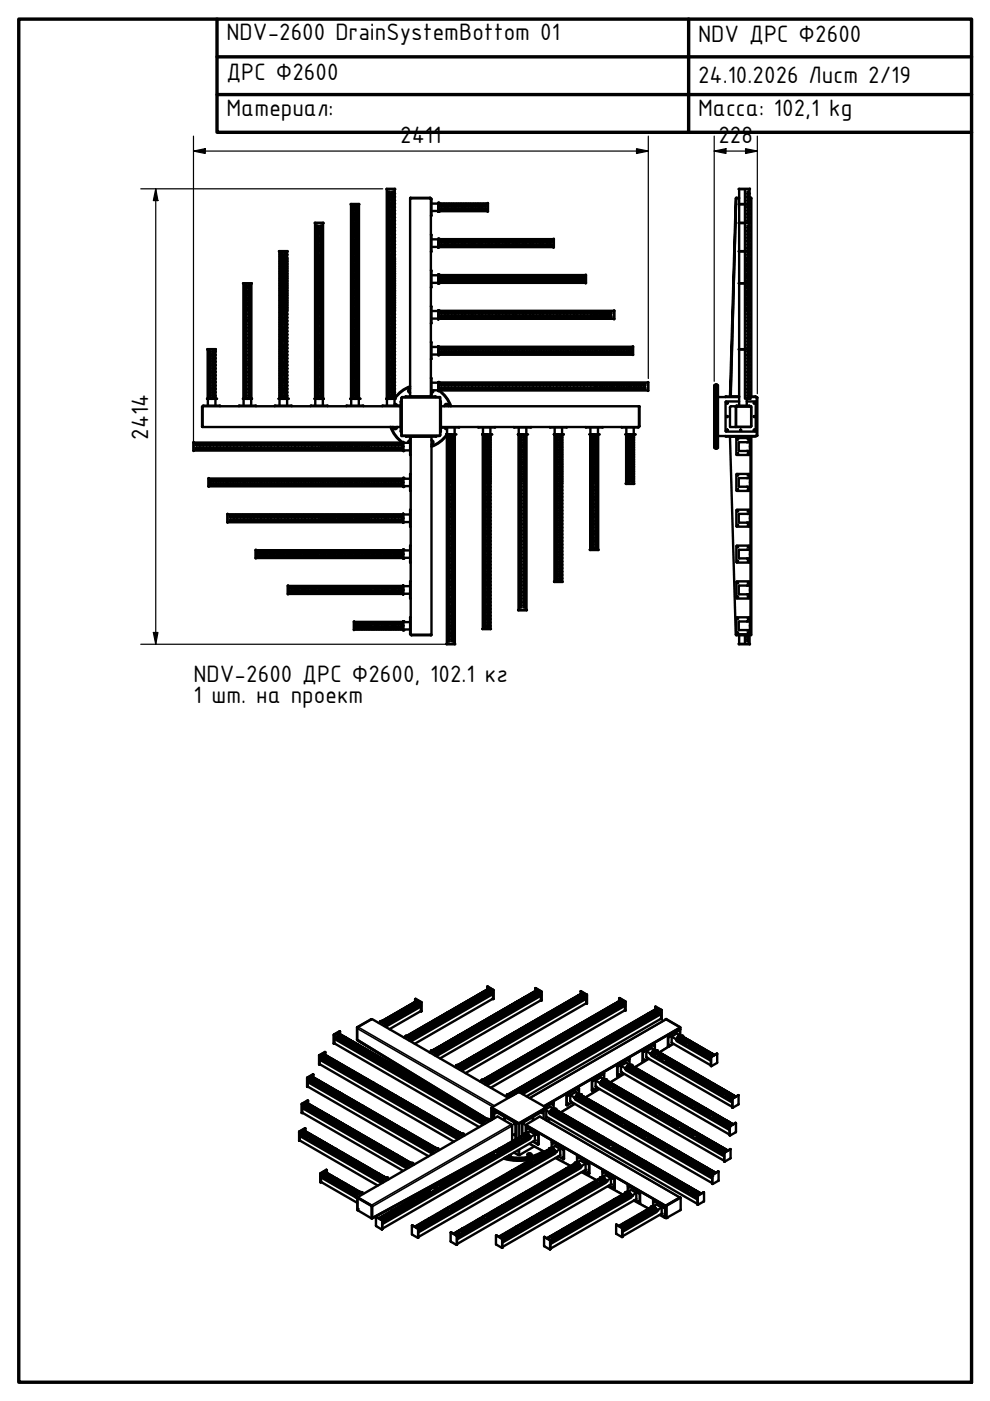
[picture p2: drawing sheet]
<svg xmlns="http://www.w3.org/2000/svg" width="210mm" height="297mm" viewBox="0 0 210 297" stroke-linecap="round" stroke-linejoin="round" font-family="sans-serif">
<defs><g id="words">
<g font-size="5.4">
<text x="48" y="8.5">NDV-2600 DrainSystemBottom 01</text>
<text x="148" y="9">NDV ДРС Ф2600</text>
<text x="48" y="17">ДРС Ф2600</text>
<text x="148" y="17.6">24.10.2026 Лист 2/19</text>
<text x="48" y="24.5">Материал:</text>
<text x="148" y="24.5">Масса: 102,1 kg</text>
<text x="84.8" y="30.4">2411</text>
<text x="152.3" y="30.4">228</text>
<text x="31.4" y="93.2" transform="rotate(-90 31.4 93.2)">2414</text>
<text x="41" y="144.6">NDV-2600 ДРС Ф2600, 102.1 кг</text>
<text x="41" y="149.1">1 шт. на проект</text>
</g>
</g></defs>
<!-- layer: Visible (ISO) -->
<g fill="none" stroke="#000" stroke-width=".51">
<path d="M59.1 53.2l1.9 .1zM59.2 53.3v31.2M59.4 54h.5zM59.4 54.3l.5 .1zM59.4 54.7h.5zM59.4 55.1h.5zM59.4 55.4h.5zM59.4 55.8h.5zM59.4 56.2h.5zM59.4 56.5h.5zM59.4 56.9h.5zM59.4 57.3h.5z"/>
<path d="M59.4 57.6h.5zM59.4 58h.5zM59.4 58.3h.5zM59.4 58.7h.5zM59.4 59h.5zM59.4 59.4h.5zM59.4 59.8h.5zM59.4 53.6l.5 .1zM59.4 53.6v.1M59.4 54.3v.1M59.6 58.3h.1M59.6 55.1h.1"/>
<path d="M59.7 55.4v.1M59.7 58h.1M59.7 58.7h.1M59.8 54.7l-.1 .1M60.2 54h.5zM60.2 54.3l.5 .1zM60.2 54.7h.5zM60.2 55.1h.5zM60.2 55.4h.5zM60.2 55.8h.5zM60.2 56.2h.5zM60.2 56.5h.5z"/>
<path d="M60.2 56.9h.5zM60.2 57.3h.5zM60.2 57.6h.5zM60.2 58h.5zM60.2 58.3h.5zM60.2 58.7h.5zM60.2 59h.5zM60.2 59.4h.5zM60.2 59.8h.5zM60.2 53.6l.5 .1zM60.3 54.7l.1 .1M60.4 58.7h-.1"/>
<path d="M60.4 58h.1M60.4 55.4v.1M60.5 55.1h.1M60.5 58.3h.1M60.7 53.6v.1M60.7 54.3v.1M60.9 53.3v32.7M66.7 47.2l1.9 .1zM66.8 47.3v37.2M67 48.2h.4zM67 48.6h.4zM67 49h.4z"/>
<path d="M67 49.3h.4h-.4M67 49.7h.4zM67 50h.4l-.4 .1M67 50.4h.4zM67 50.7h.4l-.4 .1M67 51.1h.4zM67 51.5h.4h-.4M67 51.8h.4zM67 52.2h.4h-.4M67 52.6h.4zM67 52.9h.4h-.4M67 53.3h.4z"/>
<path d="M67 53.6l.4 .1zM67 54h.4zM67 54.3h.4l-.4 .1M67 54.7h.4zM67 55.1h.4zM67 55.4h.4zM67 55.8h.4zM67 56.2h.4zM67 56.5h.4zM67 56.9h.4zM67 57.3h.4zM67 57.6h.4z"/>
<path d="M67 58h.4zM67 58.3h.4zM67 58.7h.4zM67 59h.4zM67 59.4h.4zM67 59.8h.4zM67 47.9h.4h-.4M67.2 55.5h.1M67.2 52.2h.1M67.2 58.7h.1M67.2 49h.1M67.2 49.3h.1"/>
<path d="M67.2 58.3h.1M67.3 52.5v.1M67.3 55.1h.1M67.4 55.8h.1M67.4 51.8v.1M67.9 48.2h.4zM67.9 48.6h.4zM67.9 49h.4zM67.9 49.7h.4zM67.9 50.4h.4zM67.9 51.1h.4zM67.9 51.8h.4z"/>
<path d="M67.9 52.6h.4zM67.9 53.3h.4zM67.9 53.6l.4 .1zM67.9 54h.4zM67.9 54.7h.4zM67.9 55.1h.4zM67.9 55.4h.4zM67.9 55.8h.4zM67.9 56.2h.4zM67.9 56.5h.4zM67.9 56.9h.4zM67.9 57.3h.4z"/>
<path d="M67.9 57.6h.4zM67.9 58h.4zM67.9 58.3h.4zM67.9 58.7h.4zM67.9 59h.4zM67.9 59.4h.4zM67.9 59.8h.4zM67.9 51.8l.1 .1M68 55.8h-.1M68 55.1h.1M68.1 52.5l-.1 .1M68.1 58.3h.1"/>
<path d="M68.1 49.3h.1M68.1 49h.1M68.1 58.7h.1M68.2 52.2h.1M68.2 55.5h.1M68.3 49.3h-.4h.4M68.3 50h-.4l.4 .1M68.3 50.7h-.4l.4 .1M68.3 51.5h-.4h.4M68.3 52.2h-.4h.4M68.3 52.9h-.4h.4M68.3 54.3h-.4l.4 .1"/>
<path d="M68.3 47.9h-.4h.4M68.5 47.3v37.2M74.3 43.3h1.9zM74.4 43.3v41.2M74.5 43.9h.6zM74.5 44.3h.6zM74.5 44.6h.6zM74.5 45h.6zM74.5 45.4h.6zM74.5 45.7h.6zM74.5 46.1h.6zM74.5 46.4l.6 .1z"/>
<path d="M74.5 46.8h.6zM74.5 47.1l.6 .1zM74.5 47.5h.6zM74.5 47.9h.6zM74.5 48.2h.6zM74.5 48.6h.6zM74.5 49h.6zM74.5 49.3h.6zM74.5 49.7h.6zM74.5 50l.6 .1zM74.5 50.4h.6zM74.5 50.7l.6 .1z"/>
<path d="M74.5 51.1h.6zM74.5 51.5h.6zM74.5 51.8h.6zM74.5 52.2h.6zM74.5 52.6h.6zM74.5 52.9h.6zM74.5 53.3h.6zM74.5 53.6l.6 .1zM74.5 54h.6zM74.5 54.3l.6 .1zM74.5 54.7h.6zM74.5 55.1h.6z"/>
<path d="M74.5 55.4h.6zM74.5 55.8h.6zM74.5 56.2h.6zM74.5 56.5h.6zM74.5 56.9h.6zM74.5 57.3h.6zM74.5 57.6h.6zM74.5 58h.6zM74.5 58.3h.6zM74.5 58.7h.6zM74.5 59h.6zM74.5 59.4h.6z"/>
<path d="M74.5 59.8h.6zM74.5 43.5l.6 .1zM74.6 43.5v.1M74.6 44.3h.1M74.6 45h.1M74.6 45.7h.1M74.6 46.4v.1M74.6 47.1v.1M74.6 47.9h.1M74.6 48.6h.1M74.6 49.3h.1M74.6 50v.1"/>
<path d="M74.6 50.7v.1M74.6 51.5h.1M74.6 52.2h.1M74.6 52.9h.1M74.6 53.6v.1M74.6 54.3v.1M74.8 58h.1M74.8 54.7v.1M74.8 51.5h.1M74.8 48.3h.1M74.8 45h.1M74.8 45.4h.1"/>
<path d="M74.8 48.6h.1M74.9 51.9h.1M74.9 55.1h.1M74.9 58.3h.1M74.9 57.6h.1M75 54.4h-.1M75 51.2h.1M75 47.9h.1M75.4 43.9h.5zM75.4 44.6h.5zM75.4 45.4h.5zM75.4 46.1h.5z"/>
<path d="M75.4 46.8h.5zM75.4 47.5h.5zM75.4 48.2h.5zM75.4 48.6h.5zM75.4 49h.5zM75.4 49.7h.5zM75.4 50.4h.5zM75.4 51.1h.5zM75.4 51.8h.5zM75.4 52.6h.5zM75.4 53.3h.5zM75.4 53.6l.5 .1z"/>
<path d="M75.4 54h.5zM75.4 54.7h.5zM75.4 55.1h.5zM75.4 55.4h.5zM75.4 55.8h.5zM75.4 56.2h.5zM75.4 56.5h.5zM75.4 56.9h.5zM75.4 57.3h.5zM75.4 57.6h.5zM75.4 58h.5zM75.4 58.3h.5z"/>
<path d="M75.4 58.7h.5zM75.4 59h.5zM75.4 59.4h.5zM75.4 59.8h.5zM75.4 43.5l.5 .1zM75.5 47.9h.1M75.5 51.2h.1M75.5 54.4h.1M75.6 57.6h.1M75.6 58.3h.1M75.6 55.1h.1M75.6 51.9h.1"/>
<path d="M75.7 48.6h-.1M75.7 45.4h.1M75.7 45h.1M75.7 48.3h.1M75.7 51.5h.1M75.7 54.7v.1M75.7 58h.1M75.9 44.3h-.5h.5M75.9 45h-.5h.5M75.9 45.7h-.5h.5M75.9 46.4h-.5l.5 .1M75.9 47.1h-.5l.5 .1"/>
<path d="M75.9 47.9h-.5h.5M75.9 49.3h-.5h.5M75.9 50h-.5l.5 .1M75.9 50.7h-.5l.5 .1M75.9 51.5h-.5h.5M75.9 52.2h-.5h.5M75.9 52.9h-.5h.5M75.9 54.3h-.5l.5 .1M76.1 43.3v41.2M82 40l1.8 .1zM82 40.1v44.4M82.2 41h.5z"/>
<path d="M82.2 41.4h.5h-.5M82.2 41.8h.5zM82.2 42.1h.5h-.5M82.2 42.5h.5zM82.2 42.8h.5l-.5 .1M82.2 43.2h.5zM82.2 43.5l.5 .1zM82.2 43.9h.5zM82.2 44.3h.5h-.5M82.2 44.6h.5zM82.2 45h.5h-.5M82.2 45.4h.5z"/>
<path d="M82.2 45.7h.5h-.5M82.2 46.1h.5zM82.2 46.4h.5l-.5 .1M82.2 46.8h.5zM82.2 47.1h.5l-.5 .1M82.2 47.5h.5zM82.2 47.9h.5h-.5M82.2 48.2h.5zM82.2 48.6h.5zM82.2 49h.5zM82.2 49.3h.5h-.5M82.2 49.7h.5z"/>
<path d="M82.2 50h.5l-.5 .1M82.2 50.4h.5zM82.2 50.7h.5l-.5 .1M82.2 51.1h.5zM82.2 51.5h.5h-.5M82.2 51.8h.5zM82.2 52.2h.5h-.5M82.2 52.6h.5zM82.2 52.9h.5h-.5M82.2 53.3h.5zM82.2 53.6l.5 .1zM82.2 54h.5z"/>
<path d="M82.2 54.3h.5l-.5 .1M82.2 54.7h.5zM82.2 55.1h.5zM82.2 55.4h.5zM82.2 55.8h.5zM82.2 56.2h.5zM82.2 56.5h.5zM82.2 56.9h.5zM82.2 57.3h.5zM82.2 57.6h.5zM82.2 58h.5zM82.2 58.3h.5z"/>
<path d="M82.2 58.7h.5zM82.2 59h.5zM82.2 59.4h.5zM82.2 59.8h.5zM82.2 40.7h.5h-.5M82.4 58h.1M82.4 54.7h.1M82.4 51.5h.1M82.4 48.2v.1M82.4 45h.1M82.4 41.8h.1M82.4 42.1h.1"/>
<path d="M82.4 45.4h.1M82.4 48.6h.1M82.5 51.8v.1M82.5 55.1h.1M82.5 58.3h.1M82.6 57.6h-.1M82.6 54.4h.1M82.6 51.1v.1M82.7 47.9h.1M83.1 41h.5zM83.1 41.4h.5zM83.1 41.8h.5z"/>
<path d="M83.1 42.1h.5zM83.1 42.5h.5zM83.1 42.8l.5 .1zM83.1 43.2h.5zM83.1 43.5l.5 .1zM83.1 43.9h.5zM83.1 44.3h.5zM83.1 44.6h.5zM83.1 45h.5zM83.1 45.4h.5zM83.1 45.7h.5zM83.1 46.1h.5z"/>
<path d="M83.1 46.4l.5 .1zM83.1 46.8h.5zM83.1 47.1l.5 .1zM83.1 47.5h.5zM83.1 47.9h.5zM83.1 48.2h.5zM83.1 48.6h.5zM83.1 49h.5zM83.1 49.3h.5zM83.1 49.7h.5zM83.1 50l.5 .1zM83.1 50.4h.5z"/>
<path d="M83.1 50.7l.5 .1zM83.1 51.1h.5zM83.1 51.5h.5zM83.1 51.8h.5zM83.1 52.2h.5zM83.1 52.6h.5zM83.1 52.9h.5zM83.1 53.3h.5zM83.1 53.6l.5 .1zM83.1 54h.5zM83.1 54.3l.5 .1zM83.1 54.7h.5z"/>
<path d="M83.1 55.1h.5zM83.1 55.4h.5zM83.1 55.8h.5zM83.1 56.2h.5zM83.1 56.5h.5zM83.1 56.9h.5zM83.1 57.3h.5zM83.1 57.6h.5zM83.1 58h.5zM83.1 58.3h.5zM83.1 58.7h.5zM83.1 59h.5z"/>
<path d="M83.1 59.4h.5zM83.1 59.8h.5zM83.1 40.7h.5zM83.1 47.9h.1M83.1 51.1v.1M83.1 54.4h.1M83.2 57.6h.1M83.2 58.3h.1M83.3 55.1h-.1M83.3 51.8v.1M83.3 48.6h.1M83.3 45.4h.1"/>
<path d="M83.3 42.1h.1M83.3 41.8h.1M83.3 45h.1M83.3 48.2v.1M83.3 51.5h.1M83.4 54.7h.1M83.4 58h.1M83.5 40.7h.1M83.5 41.4h.1M83.5 42.1h.1M83.5 42.8v.1M83.5 43.5v.1"/>
<path d="M83.5 44.3h.1M83.5 45h.1M83.5 45.7h.1M83.5 46.4v.1M83.5 47.1v.1M83.5 47.9h.1M83.5 48.6h.1M83.5 49.3h.1M83.5 50v.1M83.5 50.7v.1M83.5 51.5h.1M83.5 52.2h.1"/>
<path d="M83.5 52.9h.1M83.5 53.6v.1M83.5 54.3v.1M83.6 43.5v.1M83.6 48.6h.1M83.6 53.6v.1M83.7 40.1v44.5M87 42.1h4.4v42h-4.4zM87 42.1v-.2h4.2v.2M91.4 42.1h.1v3.6h-.1M91.4 49.8h.1v3.6h-.1M91.4 57.3h.1v3.6h-.1"/>
<path d="M91.5 58.4h1.4M91.5 60h32.7M91.5 52.4h25.8M91.5 44.7h1.4M92.9 58.2l.1 1.9zM92.9 50.6l.1 1.9zM92.9 43l.1 1.9zM93 58.3h31.2M93 44.8h10.4M93.2 58.4l.1 .6zM93.2 59.3v.5zM93.2 50.9l.1 .4z"/>
<path d="M93.2 51.8l.1 .4zM93.2 43.3l.1 .5zM93.2 44.1v.5zM93.2 44.6h.1M93.2 58.5h.1M93.2 59.8h.1M93.2 43.3h.1M93.6 59.6h.1M93.6 52h.1M93.6 44.4h.1M93.6 58.7h.1M93.6 51.1h.1"/>
<path d="M93.6 43.5h.1M93.6 58.4v.6zM93.6 59.3v.5zM93.6 50.9v.4zM93.6 51.8v.4zM93.6 43.3v.5zM93.6 44.1v.5zM93.9 58.7h.1M93.9 51.1h.1M93.9 43.5h.1M93.9 58.4l.1 .6zM93.9 59.3l.1 .5z"/>
<path d="M93.9 50.9v.4l.1-.4M93.9 52.2v-.4l.1 .4M93.9 43.3l.1 .5zM93.9 44.1l.1 .5zM93.9 58.5h.1M93.9 59.8h.1M93.9 43.3h.1M93.9 59.6h.1M93.9 52h.1M93.9 44.4h.1M94.3 58.4v.6zM94.3 59.3v.5z"/>
<path d="M94.3 50.9v.4zM94.3 51.8v.4zM94.3 43.3v.5zM94.3 44.1v.5zM94.7 58.4v.6zM94.7 59.3v.5zM94.7 50.9v.4v-.4M94.7 52.2v-.4v.4M94.7 43.3v.5zM94.7 44.1v.5zM94.7 58.5h.1M94.7 59.8h.1"/>
<path d="M94.7 43.3h.1M95 58.4v.6zM95 59.3v.5zM95 50.9v.4zM95 51.8v.4zM95 43.3v.5zM95 44.1v.5zM95.4 58.4v.6zM95.4 59.3v.5zM95.4 50.9v.4v-.4M95.4 52.2v-.4v.4M95.4 43.3v.5z"/>
<path d="M95.4 44.1v.5zM95.4 58.5h.1M95.4 59.8h.1M95.4 43.3h.1M95.8 58.4v.6zM95.8 59.3v.5zM95.8 50.9v.4zM95.8 51.8v.4zM95.8 43.3v.5zM95.8 44.1v.5zM96.1 58.4v.6zM96.1 59.3v.5z"/>
<path d="M96.1 50.9v.4v-.4M96.1 52.2v-.4v.4M96.1 43.3v.5zM96.1 44.1v.5zM96.1 58.5h.1M96.1 59.8h.1M96.1 43.3h.1M96.5 51.8v.1M96.5 58.4v.6zM96.5 59.3v.5zM96.5 50.9v.4zM96.5 51.8v.4z"/>
<path d="M96.5 43.3v.5zM96.5 44.1v.5zM96.5 51.3h.1M96.8 59.6h.1M96.8 58.4l.1 .6zM96.8 59.3v.5zM96.8 50.9l.1 .4zM96.8 51.8l.1 .4zM96.8 43.3l.1 .5zM96.8 44.1v.5zM96.8 44.6h.1M96.8 58.5h.1"/>
<path d="M96.8 59.8h.1M96.8 43.3h.1M96.8 58.7h.1M96.8 52.1h.1M96.8 51.1h.1M97.2 58.7h.1M97.2 59.6h.1M97.2 51.2h.1M97.2 51.9v.1M97.2 58.4v.6zM97.2 59.3v.5zM97.2 50.9v.4z"/>
<path d="M97.2 51.8v.4zM97.2 43.3v.5zM97.2 44.1v.5zM97.5 58.4l.1 .6zM97.5 59.3l.1 .5zM97.5 50.9v.4l.1-.4M97.5 52.2v-.4l.1 .4M97.5 43.3l.1 .5zM97.5 44.1l.1 .5zM97.5 58.5h.1M97.5 59.8h.1M97.5 43.3h.1"/>
<path d="M97.6 44.4h.1M97.6 43.5h.1M97.9 58.4v.6zM97.9 59.3v.5zM97.9 50.9v.4zM97.9 51.8v.4zM97.9 43.3v.5zM97.9 44.1v.5zM97.9 43.5h.1M97.9 44.4h.1M98.3 58.4v.6zM98.3 59.3v.5z"/>
<path d="M98.3 50.9v.4zM98.3 51.8v.4zM98.3 43.3v.5zM98.3 44.1v.5zM98.3 44.6h.1M98.3 58.5h.1M98.3 59.8h.1M98.3 43.3h.1M98.6 58.4v.6zM98.6 59.3v.5zM98.6 50.9v.4zM98.6 51.8v.4z"/>
<path d="M98.6 43.3v.5zM98.6 44.1v.5zM99 58.4v.6zM99 59.3v.5zM99 50.9v.4v-.4M99 52.2v-.4v.4M99 43.3v.5zM99 44.1v.5zM99 58.5h.1M99 59.8h.1M99 43.3h.1M99.4 58.4v.6z"/>
<path d="M99.4 59.3v.5zM99.4 50.9v.4zM99.4 51.8v.4zM99.4 43.3v.5zM99.4 44.1v.5zM99.7 58.4v.6zM99.7 59.3v.5zM99.7 50.9v.4v-.4M99.7 52.2v-.4v.4M99.7 43.3v.5zM99.7 44.1v.5zM99.7 58.5h.1"/>
<path d="M99.7 59.8h.1M99.7 43.3h.1M99.7 52h.1M99.7 59.4h.1M99.7 51.2h.1M99.8 58.9h-.1M100.1 58.4v.6zM100.1 59.3v.5zM100.1 50.9v.4zM100.1 51.8v.4zM100.1 43.3v.5zM100.1 44.1v.5z"/>
<path d="M100.1 51.1h.1M100.1 59.6h.1M100.1 52v.1M100.1 58.7h.1M100.4 58.4l.1 .6zM100.4 59.3l.1 .5zM100.4 50.9v.4l.1-.4M100.4 52.2v-.4l.1 .4M100.4 43.3l.1 .5zM100.4 44.1l.1 .5zM100.4 58.5h.1M100.4 59.8h.1"/>
<path d="M100.4 43.3h.1M100.4 51.3v.1M100.4 58.8h.1M100.4 51.8h.1M100.5 59.5h-.1M100.8 58.4v.6zM100.8 59.3v.5zM100.8 50.9v.4zM100.8 51.8v.4zM100.8 43.3v.5zM100.8 44.1v.5zM101.1 58.4l.1 .6z"/>
<path d="M101.1 59.3l.1 .5zM101.1 50.9v.4l.1-.4M101.1 52.2v-.4l.1 .4M101.1 43.3l.1 .5zM101.1 44.1l.1 .5zM101.1 58.5h.1M101.1 59.8h.1M101.1 43.3h.1M101.2 44.2h.1M101.2 43.7h.1M101.5 58.4v.6zM101.5 59.3v.5z"/>
<path d="M101.5 50.9v.4zM101.5 51.8v.4zM101.5 43.3v.5zM101.5 44.1v.5zM101.5 44.4h.1M101.5 43.5h.1M101.9 58.4v.6zM101.9 59.3v.5zM101.9 50.9v.4zM101.9 51.8v.4zM101.9 43.3v.5zM101.9 44.1v.5z"/>
<path d="M101.9 44.6h.1M101.9 58.5h.1M101.9 59.8h.1M101.9 43.3h.1M101.9 43.6h.1M101.9 44.3h.1M102.2 58.4v.6zM102.2 59.3v.5zM102.2 50.9v.4zM102.2 51.8v.4zM102.2 43.3v.5zM102.2 44.1v.5z"/>
<path d="M102.6 58.4v.6zM102.6 59.3v.5zM102.6 50.9v.4v-.4M102.6 52.2v-.4v.4M102.6 43.3v.5zM102.6 44.1v.5zM102.6 58.5h.1M102.6 59.8h.1M102.6 43.3h.1M102.9 52h.1M103 58.4v.6zM103 59.3v.5z"/>
<path d="M103 50.9v.4zM103 51.8v.4zM103 43.3v.5zM103 44.1v.5zM103 51.1h-.1M103 59.5h.1M103 58.8h.1M103.3 58.4v.6zM103.3 59.3v.5zM103.3 50.9v.4v-.4M103.3 52.2v-.4v.4M103.3 58.5h.1"/>
<path d="M103.3 59.8h.1M103.3 51.1h.1M103.3 52h.1M103.3 58.7h.1M103.3 59.6h.1M103.4 43l.1 1.9zM103.4 43.1l-11.9 .1M103.7 58.8h.1M103.7 58.4v.6zM103.7 59.3v.5zM103.7 50.9v.4zM103.7 51.8v.4z"/>
<path d="M103.7 59.5h.1M104 58.4l.1 .6zM104 59.3l.1 .5zM104 50.9v.4l.1-.4M104 52.2v-.4l.1 .4M104 58.5h.1M104 59.8h.1M104.4 58.4v.6zM104.4 59.3v.5zM104.4 50.9v.4zM104.4 51.8v.4zM104.7 58.4l.1 .6z"/>
<path d="M104.7 59.3l.1 .5zM104.7 50.9v.4l.1-.4M104.7 52.2v-.4l.1 .4M104.7 58.5h.1M104.7 59.8h.1M105.1 58.4v.6zM105.1 59.3v.5zM105.1 50.9v.4zM105.1 51.8v.4zM105.5 58.4v.6zM105.5 59.3v.5zM105.5 50.9v.4v-.4"/>
<path d="M105.5 52.2v-.4v.4M105.5 58.5h.1M105.5 59.8h.1M105.8 58.4v.6zM105.8 59.3v.5zM105.8 50.9v.4zM105.8 51.8v.4zM105.8 51.9h.1M105.9 51.3h-.1M106.2 58.4v.6zM106.2 59.3v.5zM106.2 50.9v.4v-.4"/>
<path d="M106.2 52.2v-.4v.4M106.2 58.5h.1M106.2 59.8h.1M106.2 52.1h.1M106.2 59.5v.1M106.2 51.1h.1M106.2 58.7v.1M106.5 51.2h.1M106.6 58.4v.6zM106.6 59.3v.5zM106.6 50.9v.4zM106.6 51.8v.4z"/>
<path d="M106.6 58.7h.1M106.6 51.9h-.1M106.6 59.6h.1M106.9 58.4v.6M106.9 59.3v.5zM106.9 50.9v.4zM106.9 51.8v.4zM106.9 58.5h.1M106.9 59.8h.1M106.9 58.9h.1M106.9 59.4h.1M107.3 58.4v.6z"/>
<path d="M107.3 59.3v.5zM107.3 50.9v.4zM107.3 51.8v.4zM107.6 58.4l.1 .6zM107.6 59.3l.1 .5zM107.6 50.9v.4l.1-.4M107.6 52.2v-.4l.1 .4M107.6 58.5h.1M107.6 59.8h.1M108 58.4v.6zM108 59.3v.5zM108 50.9v.4z"/>
<path d="M108 51.8v.4zM108.3 58.4l.1 .6zM108.3 59.3l.1 .5zM108.3 50.9v.4l.1-.4M108.3 52.2v-.4l.1 .4M108.3 58.5h.1M108.3 59.8h.1M108.7 58.4v.6zM108.7 59.3v.5zM108.7 50.9v.4zM108.7 51.8v.4zM109.1 58.4v.6z"/>
<path d="M109.1 59.3v.5zM109.1 50.9v.4v-.4M109.1 52.2v-.4v.4M109.1 58.5h.1M109.1 59.8h.1M109.1 52h.1M109.1 51.2h.1M109.4 51.1h.1M109.4 52h.1M109.4 58.4v.6zM109.4 59.3v.5zM109.4 50.9v.4z"/>
<path d="M109.4 51.8v.4zM109.4 59.6h.1M109.5 58.7h-.1M109.8 51.4h.1M109.8 58.4v.6zM109.8 59.3v.5zM109.8 50.9v.4v-.4M109.8 52.2v-.4v.4M109.8 58.5h.1M109.8 59.8h.1M109.8 51.8h.1M109.8 58.7h.1"/>
<path d="M109.8 59.6h.1M110.2 58.4v.6zM110.2 59.3v.5zM110.2 50.9v.4zM110.2 51.8v.4zM110.5 58.4v.6zM110.5 59.3v.5zM110.5 50.9v.4v-.4M110.5 52.2v-.4v.4M110.5 58.5h.1M110.5 59.8h.1M110.9 58.4v.6z"/>
<path d="M110.9 59.3v.5zM110.9 50.9v.4zM110.9 51.8v.4zM111.2 58.4l.1 .6zM111.2 59.3l.1 .5zM111.2 50.9v.4l.1-.4M111.2 52.2v-.4l.1 .4M111.2 58.5h.1M111.2 59.8h.1M111.6 58.4v.6zM111.6 59.3v.5zM111.6 50.9v.4z"/>
<path d="M111.6 51.8v.4zM111.9 58.4l.1 .6zM111.9 59.3v.5zM111.9 50.9l.1 .4zM111.9 51.8l.1 .4zM111.9 58.5h.1M111.9 59.8h.1M112.3 58.4v.6zM112.3 59.3v.5zM112.3 50.9v.4zM112.3 51.8v.4zM112.3 52h.1"/>
<path d="M112.3 51.1h.1M112.6 58.4l.1 .6zM112.6 59.3l.1 .5zM112.6 50.9v.4l.1-.4M112.6 52.2v-.4l.1 .4M112.6 58.5h.1M112.6 59.8h.1M112.7 51.1h.1M112.7 59.6h.1M112.7 52h.1M112.7 58.7h.1M113 58.7h.1"/>
<path d="M113 58.4v.6zM113 59.3v.5zM113 50.9v.4zM113 51.8v.4zM113 59.6h.1M113.4 58.4v.6zM113.4 59.3v.5zM113.4 50.9v.4v-.4M113.4 52.2v-.4v.4M113.4 58.5h.1M113.4 59.8h.1M113.7 58.4v.6z"/>
<path d="M113.7 59.3v.5zM113.7 50.9v.4zM113.7 51.8v.4zM114.1 58.4v.6zM114.1 59.3v.5zM114.1 50.9v.4v-.4M114.1 52.2v-.4v.4M114.1 58.5h.1M114.1 59.8h.1M114.5 58.4v.6zM114.5 59.3v.5zM114.5 50.9v.4z"/>
<path d="M114.5 51.8v.4zM114.8 58.4l.1 .6zM114.8 59.3l.1 .5zM114.8 50.9v.4l.1-.4M114.8 52.2v-.4l.1 .4M114.8 58.5h.1M114.8 59.8h.1M115.2 51.9h.1M115.2 58.4v.6zM115.2 59.3v.5zM115.2 50.9v.4zM115.2 51.8v.4z"/>
<path d="M115.2 51.2v.1M115.5 58.4v.6M115.5 59.3v.5zM115.5 50.9l.1 .4zM115.5 51.8l.1 .4zM115.5 58.5h.1M115.5 59.8h.1M115.5 52.1h.1M115.5 51.1h.1M115.6 59.3v.1M115.6 58.9v.1M115.9 51.2h.1"/>
<path d="M115.9 51.9h.1M115.9 58.4v.6zM115.9 59.3v.5zM115.9 50.9v.4zM115.9 51.8v.4zM115.9 59.6h.1M115.9 58.7h.1M116.2 58.4l.1 .6zM116.2 59.3l.1 .5zM116.2 50.9v.4l.1-.4M116.2 52.2v-.4l.1 .4M116.2 58.5h.1"/>
<path d="M116.2 59.8h.1M116.3 58.7h.1M116.3 59.6h.1M116.6 58.4v.6zM116.6 59.3v.5zM116.6 50.9v.4zM116.6 51.8v.4zM117 58.4v.6zM117 59.3v.5zM117 50.9v.4zM117 51.8v.4zM117 58.5h.1"/>
<path d="M117 59.8h.1M117.3 50.6l.1 1.9zM117.3 58.4v.6zM117.3 59.3v.5zM117.3 50.7h-25.8M117.7 58.4v.6zM117.7 59.3v.5zM117.7 58.5h.1M117.7 59.8h.1M118.1 58.4v.6zM118.1 59.3v.5zM118.4 58.4v.6z"/>
<path d="M118.4 59.3v.5zM118.4 58.5h.1M118.4 59.8h.1M118.8 58.4v.6zM118.8 59.3v.5zM118.8 59.4v.1M118.8 58.8v.1M119.1 58.4l.1 .6zM119.1 59.3l.1 .5zM119.1 58.5h.1M119.1 59.8h.1M119.1 59.6h.1"/>
<path d="M119.2 58.7h-.1M119.5 58.8h.1M119.5 58.4v.6zM119.5 59.3v.5zM119.5 59.5h.1M119.8 58.4l.1 .6zM119.8 59.3l.1 .5zM119.8 58.5h.1M119.8 59.8h.1M120.2 58.4v.6zM120.2 59.3v.5zM120.6 58.4v.6z"/>
<path d="M120.6 59.3v.5zM120.6 58.5h.1M120.6 59.8h.1M120.9 58.4v.6zM120.9 59.3v.5zM121.3 58.4v.6zM121.3 59.3v.5zM121.3 58.5h.1M121.3 59.8h.1M121.7 58.4v.6zM121.7 59.3v.5zM122 58.4v.6z"/>
<path d="M122 59.3v.5zM122 58.5h.1M122 59.8h.1M122 59.5h.1M122 58.8h.1M122.4 58.7h.1M122.4 58.4v.6zM122.4 59.3v.5zM122.4 59.6h.1M122.7 58.4l.1 .6zM122.7 59.3l.1 .5zM122.7 58.5h.1"/>
<path d="M122.7 59.8h.1M122.7 58.8h.1M122.8 59.4l-.1 .1M123.1 58.4v.6zM123.1 59.3v.5zM123.4 58.4l.1 .6zM123.4 59.3l.1 .5zM123.4 58.5h.1M123.4 59.8h.1M123.8 58.4v.6zM123.8 59.3v.5zM124.2 58.2v1.9z"/>
<path d="M156 42.1h.1M156 42.1l-1.1 42h-.1zM156.1 42.1h.6M156.1 42.1l-1.2 42M156.6 40l2.4 .1zM156.6 43.3h2.4zM156.6 47.2l2.4 .1zM156.6 53.2l2.4 .1zM156.7 41.9h-.6v.2M156.7 40.1v3.2M156.7 43.3v3.9M156.7 47.3v5.9"/>
<path d="M156.7 53.3v20.7M157.9 40.1v3.2M157.9 43.3v3.9M157.9 47.3v5.9M157.9 53.3v20.7M158.5 41h.3zM158.5 41.4h.3zM158.5 41.8h.3zM158.5 42.1h.3zM158.5 42.5h.3zM158.5 42.8l.3 .1zM158.5 43.2h.3z"/>
<path d="M158.5 40.7h.3zM158.5 43.9h.3zM158.5 44.3h.3zM158.5 44.6h.3zM158.5 45h.3zM158.5 45.4h.3zM158.5 45.7h.3zM158.5 46.1h.3zM158.5 46.4l.3 .1zM158.5 46.8h.3zM158.5 47.1l.3 .1zM158.5 43.5l.3 .1z"/>
<path d="M158.5 48.2h.3zM158.5 48.6h.3zM158.5 49h.3zM158.5 49.3h.3zM158.5 49.7h.3zM158.5 50l.3 .1zM158.5 50.4h.3zM158.5 50.7l.3 .1zM158.5 51.1h.3zM158.5 51.5h.3zM158.5 51.8h.3zM158.5 52.2h.3z"/>
<path d="M158.5 52.6h.3zM158.5 52.9h.3zM158.5 47.9h.3zM158.5 54h.3zM158.5 54.3l.3 .1zM158.5 54.7h.3zM158.5 55.1h.3zM158.5 55.4h.3zM158.5 55.8h.3zM158.5 56.2h.3zM158.5 56.5h.3zM158.5 56.9h.3z"/>
<path d="M158.5 57.3h.3zM158.5 57.6h.3zM158.5 58h.3zM158.5 58.3h.3zM158.5 58.7h.3zM158.5 59h.3zM158.5 59.4h.3zM158.5 59.8h.3zM158.5 53.6l.3 .1zM158.8 43.5v.1M158.8 48.6h.1M158.8 53.6v.1"/>
<path d="M158.9 42.1h.4v42h-.4h1.3v.1M158.9 41.9h.4l-.1 .2M158.9 40.1v3.2M158.9 43.3v3.9M158.9 47.3v5.9M158.9 53.3v20.7M43.9 74l1.9 .1zM44 74.1l.1 11.9M44.2 74.9h.5zM44.2 75.3h.5zM44.2 75.6h.5zM44.2 76h.5z"/>
<path d="M44.2 76.3l.5 .1zM44.2 76.7h.5zM44.2 77l.5 .1zM44.2 77.4h.5zM44.2 77.8h.5zM44.2 78.1h.5zM44.2 78.5h.5zM44.2 78.9h.5zM44.2 79.2h.5zM44.2 79.6h.5zM44.2 79.9l.5 .1zM44.2 74.5h.5z"/>
<path d="M44.2 74.9h.1M44.2 75.6h.1M44.2 76.3v.1M44.2 77v.1M44.2 77.8h.1M44.2 78.5h.1M44.2 79.2h.1M44.2 79.9v.1M44.4 76h.1M44.4 79.9h.1M44.4 79.6h.1M44.5 75.6h.1"/>
<path d="M44.6 76.3h.1M45 74.9h.6zM45 75.3h.6zM45 75.6h.6zM45 76h.6zM45 76.3l.6 .1zM45 76.7h.6zM45 77l.6 .1zM45 77.4h.6zM45 77.8h.6zM45 78.1h.6zM45 78.5h.6z"/>
<path d="M45 78.9h.6zM45 79.2h.6zM45 79.6h.6zM45 79.9l.6 .1zM45 74.5h.6zM45.1 76.3h.1M45.2 75.6h.1M45.3 79.6h.1M45.3 79.9h.1M45.3 76h.1M45.5 74.9h.1M45.5 79.9v.1"/>
<path d="M45.7 74.1v11.9M51.5 60.1h1.9zM51.6 60.1v25.9M51.8 60.9h.4zM51.8 61.2h.4zM51.8 61.6h.4zM51.8 61.9h.4zM51.8 62.3h.4zM51.8 62.6h.4zM51.8 63h.4zM51.8 63.4h.4zM51.8 63.7h.4z"/>
<path d="M51.8 64.1h.4zM51.8 64.5h.4zM51.8 64.8h.4zM51.8 65.2h.4zM51.8 65.5h.4zM51.8 65.9h.4zM51.8 66.2l.4 .1zM51.8 66.6h.4zM51.8 67h.4h-.4M51.8 67.3h.4zM51.8 67.7h.4h-.4M51.8 68.1h.4z"/>
<path d="M51.8 68.4h.4h-.4M51.8 68.8h.4zM51.8 69.1h.4l-.4 .1M51.8 69.5h.4zM51.8 69.8l.4 .1zM51.8 70.2h.4zM51.8 70.6h.4h-.4M51.8 70.9h.4zM51.8 71.3h.4zM51.8 71.7h.4zM51.8 72h.4h-.4M51.8 72.4h.4z"/>
<path d="M51.8 72.7h.4l-.4 .1M51.8 73.1h.4zM51.8 73.4h.4l-.4 .1M51.8 73.8h.4zM51.8 74.2h.4h-.4M51.8 74.5h.4zM51.8 74.9h.4zM51.8 75.3h.4zM51.8 75.6h.4h-.4M51.8 76h.4zM51.8 76.3h.4l-.4 .1M51.8 76.7h.4z"/>
<path d="M51.8 77h.4l-.4 .1M51.8 77.4h.4zM51.8 77.8h.4h-.4M51.8 78.1h.4zM51.8 78.5h.4h-.4M51.8 78.9h.4zM51.8 79.2h.4h-.4M51.8 79.6h.4zM51.8 79.9l.4 .1zM51.8 60.5h.4zM52 61.9h.1M52 71.3h.1"/>
<path d="M52 77.4h.1M52 68.1h.1M52 65.2h.1M52 74.5h.1M52 74.2h.1M52 64.8h.1M52.1 68.4h.1M52.1 77.7v.1M52.1 70.9h.1M52.1 61.6h.1M52.1 62.3h.1M52.2 71.6h.1"/>
<path d="M52.3 77l-.1 .1M52.3 67.7h.1M52.7 60.9h.4zM52.7 61.2h.4zM52.7 61.6h.4zM52.7 61.9h.4zM52.7 62.3h.4zM52.7 62.6h.4zM52.7 63h.4zM52.7 63.4h.4zM52.7 63.7h.4zM52.7 64.1h.4z"/>
<path d="M52.7 64.5h.4zM52.7 64.8h.4zM52.7 65.2h.4zM52.7 65.5h.4zM52.7 65.9h.4zM52.7 66.2l.4 .1zM52.7 66.6h.4zM52.7 67.3h.4zM52.7 68.1h.4zM52.7 68.8h.4zM52.7 69.5h.4zM52.7 69.8l.4 .1z"/>
<path d="M52.7 70.2h.4zM52.7 70.9h.4zM52.7 71.3h.4zM52.7 71.7h.4zM52.7 72.4h.4zM52.7 73.1h.4zM52.7 73.8h.4zM52.7 74.5h.4zM52.7 74.9h.4zM52.7 75.3h.4zM52.7 76h.4zM52.7 76.7h.4z"/>
<path d="M52.7 77.4h.4zM52.7 78.1h.4zM52.7 78.9h.4zM52.7 79.6h.4zM52.7 79.9l.4 .1zM52.7 60.5h.4zM52.7 67.7h.1M52.7 77v.1M52.8 71.6h.1M52.8 62.3h.1M52.8 61.6h.1M52.8 70.9h.1"/>
<path d="M52.9 77.7v.1M52.9 68.4h.1M52.9 64.8h.1M52.9 74.2h.1M52.9 74.5h.1M52.9 65.2h.1M52.9 68.1h.1M53 77.4h.1M53 71.3h.1M53 61.9h.1M53.1 67h-.4h.4M53.1 67.7h-.4h.4"/>
<path d="M53.1 68.4h-.4h.4M53.1 69.1h-.4l.4 .1M53.1 70.6h-.4h.4M53.1 72h-.4h.4M53.1 72.7h-.4l.4 .1M53.1 73.4h-.4l.4 .1M53.1 74.2h-.4h.4M53.1 75.6h-.4h.4M53.1 76.3h-.4l.4 .1M53.1 77h-.4l.4 .1M53.1 77.8h-.4h.4M53.1 78.5h-.4h.4"/>
<path d="M53.1 79.2h-.4h.4M53.3 60.1v24.4M59.4 60.1h.5zM59.4 60.5h.5zM59.4 60.9h.5zM59.4 61.2h.5zM59.4 61.6h.5zM59.4 61.9h.5zM59.4 62.3h.5zM59.4 62.6h.5zM59.4 63h.5zM59.4 63.4h.5z"/>
<path d="M59.4 63.7h.5zM59.4 64.1h.5zM59.4 64.5h.5zM59.4 64.8h.5zM59.4 65.2h.5zM59.4 65.5h.5zM59.4 65.9h.5zM59.4 66.2l.5 .1zM59.4 66.6h.5zM59.4 67h.5zM59.4 67.3h.5zM59.4 67.7h.5z"/>
<path d="M59.4 68.1h.5zM59.4 68.4h.5zM59.4 68.8h.5zM59.4 69.1l.5 .1zM59.4 69.5h.5zM59.4 69.8l.5 .1zM59.4 70.2h.5zM59.4 70.6h.5zM59.4 70.9h.5zM59.4 71.3h.5zM59.4 71.7h.5zM59.4 72h.5z"/>
<path d="M59.4 72.4h.5zM59.4 72.7l.5 .1zM59.4 73.1h.5zM59.4 73.4l.5 .1zM59.4 73.8h.5zM59.4 74.2h.5zM59.4 74.5h.5zM59.4 74.9h.5zM59.4 75.3h.5zM59.4 75.6h.5zM59.4 76h.5zM59.4 76.3l.5 .1z"/>
<path d="M59.4 76.7h.5zM59.4 77l.5 .1zM59.4 77.4h.5zM59.4 77.8h.5zM59.4 78.1h.5zM59.4 78.5h.5zM59.4 78.9h.5zM59.4 79.2h.5zM59.4 79.6h.5zM59.4 79.9l.5 .1zM59.4 66.2v.1M59.4 67h.1"/>
<path d="M59.4 67.7h.1M59.4 68.4h.1M59.4 69.1v.1M59.4 69.8v.1M59.4 70.6h.1M59.4 71.3h.1M59.4 72h.1M59.4 72.7v.1M59.4 73.4v.1M59.4 74.2h.1M59.4 74.9h.1M59.4 75.6h.1"/>
<path d="M59.4 76.3v.1M59.4 77v.1M59.4 77.8h.1M59.4 78.5h.1M59.4 79.2h.1M59.4 79.9v.1M59.6 74.2h.1M59.6 77.4h.1M59.6 70.9h.1M59.6 61.6h.1M59.6 67.7h.1M59.6 64.8h.1"/>
<path d="M59.6 64.4v.1M59.6 68h.1M59.6 61.2h.1M59.6 71.3h.1M59.7 77v.1M59.7 74.5h.1M59.7 73.8h.1M59.8 77.7v.1M59.8 70.6h.1M59.8 61.9h.1M60.2 60.1h.5zM60.2 60.5h.5z"/>
<path d="M60.2 60.9h.5zM60.2 61.2h.5zM60.2 61.6h.5zM60.2 61.9h.5zM60.2 62.3h.5zM60.2 62.6h.5zM60.2 63h.5zM60.2 63.4h.5zM60.2 63.7h.5zM60.2 64.1h.5zM60.2 64.5h.5zM60.2 64.8h.5z"/>
<path d="M60.2 65.2h.5zM60.2 65.5h.5zM60.2 65.9h.5zM60.2 66.2l.5 .1zM60.2 66.6h.5zM60.2 67h.5zM60.2 67.3h.5zM60.2 67.7h.5zM60.2 68.1h.5zM60.2 68.4h.5zM60.2 68.8h.5zM60.2 69.1l.5 .1z"/>
<path d="M60.2 69.5h.5zM60.2 69.8l.5 .1zM60.2 70.2h.5zM60.2 70.6h.5zM60.2 70.9h.5zM60.2 71.3h.5zM60.2 71.7h.5zM60.2 72h.5zM60.2 72.4h.5zM60.2 72.7l.5 .1zM60.2 73.1h.5zM60.2 73.4l.5 .1z"/>
<path d="M60.2 73.8h.5zM60.2 74.2h.5zM60.2 74.5h.5zM60.2 74.9h.5zM60.2 75.3h.5zM60.2 75.6h.5zM60.2 76h.5zM60.2 76.3l.5 .1zM60.2 76.7h.5zM60.2 77l.5 .1zM60.2 77.4h.5zM60.2 77.8h.5z"/>
<path d="M60.2 78.1h.5zM60.2 78.5h.5zM60.2 78.9h.5zM60.2 79.2h.5zM60.2 79.6h.5zM60.2 79.9l.5 .1zM60.3 61.9h-.1M60.3 70.6h.1M60.3 77.7v.1M60.4 73.8h.1M60.4 74.5h.1M60.4 77v.1"/>
<path d="M60.5 71.3h-.1M60.5 61.2h.1M60.5 68h.1M60.5 64.4v.1M60.5 64.8h.1M60.5 67.7h.1M60.5 61.6h.1M60.5 70.9h.1M60.5 77.4h.1M60.5 74.2h.1M60.7 66.2v.1M60.7 67h.1"/>
<path d="M60.7 67.7h.1M60.7 68.4h.1M60.7 69.1v.1M60.7 69.8v.1M60.7 70.6h.1M60.7 71.3h.1M60.7 72h.1M60.7 72.7v.1M60.7 73.4v.1M60.7 74.2h.1M60.7 74.9h.1M60.7 75.6h.1"/>
<path d="M60.7 76.3v.1M60.7 77v.1M60.7 77.8h.1M60.7 78.5h.1M60.7 79.2h.1M60.7 79.9v.1M67 60.1h.4zM67 60.5h.4zM67 60.9h.4zM67 61.2h.4zM67 61.6h.4zM67 61.9h.4z"/>
<path d="M67 62.3h.4zM67 62.6h.4zM67 63h.4zM67 63.4h.4zM67 63.7h.4zM67 64.1h.4zM67 64.5h.4zM67 64.8h.4zM67 65.2h.4zM67 65.5h.4zM67 65.9h.4zM67 66.2l.4 .1z"/>
<path d="M67 66.6h.4zM67 67h.4h-.4M67 67.3h.4zM67 67.7h.4h-.4M67 68.1h.4zM67 68.4h.4h-.4M67 68.8h.4zM67 69.1h.4l-.4 .1M67 69.5h.4zM67 69.8l.4 .1zM67 70.2h.4zM67 70.6h.4h-.4"/>
<path d="M67 70.9h.4zM67 71.3h.4zM67 71.7h.4zM67 72h.4h-.4M67 72.4h.4zM67 72.7h.4l-.4 .1M67 73.1h.4zM67 73.4h.4l-.4 .1M67 73.8h.4zM67 74.2h.4h-.4M67 74.5h.4zM67 74.9h.4z"/>
<path d="M67 75.3h.4zM67 75.6h.4h-.4M67 76h.4zM67 76.3h.4l-.4 .1M67 76.7h.4zM67 77h.4l-.4 .1M67 77.4h.4zM67 77.8h.4h-.4M67 78.1h.4zM67 78.5h.4h-.4M67 78.9h.4zM67 79.2h.4h-.4"/>
<path d="M67 79.6h.4zM67 79.9l.4 .1zM67.2 77.4h.1M67.2 64.8h.1M67.2 68v.1M67.2 74.2h.1M67.2 61.6h.1M67.2 71.3h.1M67.2 70.9h.1M67.2 61.9h.1M67.2 74.5l.1 .1M67.3 67.7h.1"/>
<path d="M67.3 65.2h.1M67.3 77.8h.1M67.4 77.1h-.1M67.4 64.5h.1M67.4 68.4h.1M67.9 60.1h.4zM67.9 60.5h.4zM67.9 60.9h.4zM67.9 61.2h.4zM67.9 61.6h.4zM67.9 61.9h.4zM67.9 62.3h.4z"/>
<path d="M67.9 62.6h.4zM67.9 63h.4zM67.9 63.4h.4zM67.9 63.7h.4zM67.9 64.1h.4zM67.9 64.5h.4zM67.9 64.8h.4zM67.9 65.2h.4zM67.9 65.5h.4zM67.9 65.9h.4zM67.9 66.2l.4 .1zM67.9 66.6h.4z"/>
<path d="M67.9 67.3h.4zM67.9 68.1h.4zM67.9 68.8h.4zM67.9 69.5h.4zM67.9 69.8l.4 .1zM67.9 70.2h.4zM67.9 70.9h.4zM67.9 71.3h.4zM67.9 71.7h.4zM67.9 72.4h.4zM67.9 73.1h.4zM67.9 73.8h.4z"/>
<path d="M67.9 74.5h.4zM67.9 74.9h.4zM67.9 75.3h.4zM67.9 76h.4zM67.9 76.7h.4zM67.9 77.4h.4zM67.9 78.1h.4zM67.9 78.9h.4zM67.9 79.6h.4zM67.9 79.9l.4 .1zM67.9 68.4h.1M68 64.5h.1"/>
<path d="M68 77.1h.1M68 77.8h.1M68 65.2h.1M68.1 67.7h.1M68.1 74.5v.1M68.1 61.9h.1M68.1 70.9h.1M68.1 71.3h.1M68.1 61.6h.1M68.1 74.2h.1M68.2 68v.1M68.2 64.8h.1"/>
<path d="M68.2 77.4h.1M68.3 67h-.4h.4M68.3 67.7h-.4h.4M68.3 68.4h-.4h.4M68.3 69.1h-.4l.4 .1M68.3 70.6h-.4h.4M68.3 72h-.4h.4M68.3 72.7h-.4l.4 .1M68.3 73.4h-.4l.4 .1M68.3 74.2h-.4h.4M68.3 75.6h-.4h.4M68.3 76.3h-.4l.4 .1"/>
<path d="M68.3 77h-.4l.4 .1M68.3 77.8h-.4h.4M68.3 78.5h-.4h.4M68.3 79.2h-.4h.4M74.5 60.1h.6zM74.5 60.5h.6zM74.5 60.9h.6zM74.5 61.2h.6zM74.5 61.6h.6zM74.5 61.9h.6zM74.5 62.3h.6zM74.5 62.6h.6z"/>
<path d="M74.5 63h.6zM74.5 63.4h.6zM74.5 63.7h.6zM74.5 64.1h.6zM74.5 64.5h.6zM74.5 64.8h.6zM74.5 65.2h.6zM74.5 65.5h.6zM74.5 65.9h.6zM74.5 66.2l.6 .1zM74.5 66.6h.6zM74.5 67h.6z"/>
<path d="M74.5 67.3h.6zM74.5 67.7h.6zM74.5 68.1h.6zM74.5 68.4h.6zM74.5 68.8h.6zM74.5 69.1l.6 .1zM74.5 69.5h.6zM74.5 69.8l.6 .1zM74.5 70.2h.6zM74.5 70.6h.6zM74.5 70.9h.6zM74.5 71.3h.6z"/>
<path d="M74.5 71.7h.6zM74.5 72h.6zM74.5 72.4h.6zM74.5 72.7l.6 .1zM74.5 73.1h.6zM74.5 73.4l.6 .1zM74.5 73.8h.6zM74.5 74.2h.6zM74.5 74.5h.6zM74.5 74.9h.6zM74.5 75.3h.6zM74.5 75.6h.6z"/>
<path d="M74.5 76h.6zM74.5 76.3l.6 .1zM74.5 76.7h.6zM74.5 77l.6 .1zM74.5 77.4h.6zM74.5 77.8h.6zM74.5 78.1h.6zM74.5 78.5h.6zM74.5 78.9h.6zM74.5 79.2h.6zM74.5 79.6h.6zM74.5 79.9l.6 .1z"/>
<path d="M74.6 66.2v.1M74.6 67h.1M74.6 67.7h.1M74.6 68.4h.1M74.6 69.1v.1M74.6 69.8v.1M74.6 70.6h.1M74.6 71.3h.1M74.6 72h.1M74.6 72.7v.1M74.6 73.4v.1M74.6 74.2h.1"/>
<path d="M74.6 74.9h.1M74.6 75.6h.1M74.6 76.3v.1M74.6 77v.1M74.6 77.8h.1M74.6 78.5h.1M74.6 79.2h.1M74.6 79.9v.1M74.8 61.2h.1M74.8 64.5h.1M74.8 67.7h.1M74.8 70.9v.1"/>
<path d="M74.8 74.1v.1M74.8 77.4h.1M74.8 77h.1M74.8 73.8h.1M74.9 70.6h-.1M74.9 67.4h.1M74.9 64.1h.1M74.9 60.9h.1M74.9 61.6h.1M74.9 64.8h.1M75 68.1h.1M75 71.3h.1"/>
<path d="M75 74.5h.1M75.4 60.1h.5zM75.4 60.5h.5zM75.4 60.9h.5zM75.4 61.2h.5zM75.4 61.6h.5zM75.4 61.9h.5zM75.4 62.3h.5zM75.4 62.6h.5zM75.4 63h.5zM75.4 63.4h.5zM75.4 63.7h.5z"/>
<path d="M75.4 64.1h.5zM75.4 64.5h.5zM75.4 64.8h.5zM75.4 65.2h.5zM75.4 65.5h.5zM75.4 65.9h.5zM75.4 66.2l.5 .1zM75.4 66.6h.5zM75.4 67.3h.5zM75.4 68.1h.5zM75.4 68.8h.5zM75.4 69.5h.5z"/>
<path d="M75.4 69.8l.5 .1zM75.4 70.2h.5zM75.4 70.9h.5zM75.4 71.3h.5zM75.4 71.7h.5zM75.4 72.4h.5zM75.4 73.1h.5zM75.4 73.8h.5zM75.4 74.5h.5zM75.4 74.9h.5zM75.4 75.3h.5zM75.4 76h.5z"/>
<path d="M75.4 76.7h.5zM75.4 77.4h.5zM75.4 78.1h.5zM75.4 78.9h.5zM75.4 79.6h.5zM75.4 79.9l.5 .1zM75.5 74.5h-.1M75.5 71.3h.1M75.5 68.1h.1M75.6 64.8h-.1M75.6 61.6h.1M75.6 60.9h.1"/>
<path d="M75.6 64.1h.1M75.6 67.4h.1M75.6 70.6h.1M75.7 73.8h.1M75.7 77h.1M75.7 77.4h.1M75.7 74.1v.1M75.7 70.9v.1M75.7 67.7h.1M75.7 64.5h.1M75.7 61.2h.1M75.9 67h-.5h.5"/>
<path d="M75.9 67.7h-.5h.5M75.9 68.4h-.5h.5M75.9 69.1h-.5l.5 .1M75.9 70.6h-.5h.5M75.9 72h-.5h.5M75.9 72.7h-.5l.5 .1M75.9 73.4h-.5l.5 .1M75.9 74.2h-.5h.5M75.9 75.6h-.5h.5M75.9 76.3h-.5l.5 .1M75.9 77h-.5l.5 .1M75.9 77.8h-.5h.5"/>
<path d="M75.9 78.5h-.5h.5M75.9 79.2h-.5h.5M82.2 60.1h.5zM82.2 60.5h.5zM82.2 60.9h.5zM82.2 61.2h.5zM82.2 61.6h.5zM82.2 61.9h.5zM82.2 62.3h.5zM82.2 62.6h.5zM82.2 63h.5zM82.2 63.4h.5z"/>
<path d="M82.2 63.7h.5zM82.2 64.1h.5zM82.2 64.5h.5zM82.2 64.8h.5zM82.2 65.2h.5zM82.2 65.5h.5zM82.2 65.9h.5zM82.2 66.2l.5 .1zM82.2 66.6h.5zM82.2 67h.5h-.5M82.2 67.3h.5zM82.2 67.7h.5h-.5"/>
<path d="M82.2 68.1h.5zM82.2 68.4h.5h-.5M82.2 68.8h.5zM82.2 69.1h.5l-.5 .1M82.2 69.5h.5zM82.2 69.8l.5 .1zM82.2 70.2h.5zM82.2 70.6h.5h-.5M82.2 70.9h.5zM82.2 71.3h.5zM82.2 71.7h.5zM82.2 72h.5h-.5"/>
<path d="M82.2 72.4h.5zM82.2 72.7h.5l-.5 .1M82.2 73.1h.5zM82.2 73.4h.5l-.5 .1M82.2 73.8h.5zM82.2 74.2h.5h-.5M82.2 74.5h.5zM82.2 74.9h.5zM82.2 75.3h.5zM82.2 75.6h.5h-.5M82.2 76h.5zM82.2 76.3h.5l-.5 .1"/>
<path d="M82.2 76.7h.5zM82.2 77h.5l-.5 .1M82.2 77.4h.5zM82.2 77.8h.5h-.5M82.2 78.1h.5zM82.2 78.5h.5h-.5M82.2 78.9h.5zM82.2 79.2h.5h-.5M82.2 79.6h.5zM82.2 79.9l.5 .1zM82.4 61.2h.1M82.4 64.5h.1"/>
<path d="M82.4 67.7h.1M82.4 70.9v.1M82.4 74.2h.1M82.4 77.4h.1M82.4 77.1h.1M82.5 73.8h-.1M82.5 70.6h.1M82.5 67.3v.1M82.5 64.1h.1M82.5 61.6h.1M82.5 60.9h.1M82.5 64.8h.1"/>
<path d="M82.6 68v.1M82.6 71.3h.1M82.7 74.5h.1M83.1 60.1h.5zM83.1 60.5h.5zM83.1 60.9h.5zM83.1 61.2h.5zM83.1 61.6h.5zM83.1 61.9h.5zM83.1 62.3h.5zM83.1 62.6h.5zM83.1 63h.5z"/>
<path d="M83.1 63.4h.5zM83.1 63.7h.5zM83.1 64.1h.5zM83.1 64.5h.5zM83.1 64.8h.5zM83.1 65.2h.5zM83.1 65.5h.5zM83.1 65.9h.5zM83.1 66.2l.5 .1zM83.1 66.6h.5zM83.1 67h.5zM83.1 67.3h.5z"/>
<path d="M83.1 67.7h.5zM83.1 68.1h.5zM83.1 68.4h.5zM83.1 68.8h.5zM83.1 69.1l.5 .1zM83.1 69.5h.5zM83.1 69.8l.5 .1zM83.1 70.2h.5zM83.1 70.6h.5zM83.1 70.9h.5zM83.1 71.3h.5zM83.1 71.7h.5z"/>
<path d="M83.1 72h.5zM83.1 72.4h.5zM83.1 72.7l.5 .1zM83.1 73.1h.5zM83.1 73.4l.5 .1zM83.1 73.8h.5zM83.1 74.2h.5zM83.1 74.5h.5zM83.1 74.9h.5zM83.1 75.3h.5zM83.1 75.6h.5zM83.1 76h.5z"/>
<path d="M83.1 76.3l.5 .1zM83.1 76.7h.5zM83.1 77l.5 .1zM83.1 77.4h.5zM83.1 77.8h.5zM83.1 78.1h.5zM83.1 78.5h.5zM83.1 78.9h.5zM83.1 79.2h.5zM83.1 79.6h.5zM83.1 79.9l.5 .1zM83.1 74.5h.1"/>
<path d="M83.1 71.3h.1M83.2 68l-.1 .1M83.2 64.8h.1M83.2 60.9h.1M83.2 61.6h.1M83.2 64.1h.1M83.2 67.3l.1 .1M83.3 70.6h.1M83.3 73.8h.1M83.3 77.1h.1M83.3 77.4h.1M83.3 74.2h.1"/>
<path d="M83.4 70.9l-.1 .1M83.4 67.7h.1M83.4 64.5h.1M83.4 61.2h.1M83.5 66.2v.1M83.5 67h.1M83.5 67.7h.1M83.5 68.4h.1M83.5 69.1v.1M83.5 69.8v.1M83.5 70.6h.1M83.5 71.3h.1"/>
<path d="M83.5 72h.1M83.5 72.7v.1M83.5 73.4v.1M83.5 74.2h.1M83.5 74.9h.1M83.5 75.6h.1M83.5 76.3v.1M83.5 77v.1M83.5 77.8h.1M83.5 78.5h.1M83.5 79.2h.1M83.5 79.9v.1"/>
<path d="M83.6 66.2v.1M83.6 69.8v.1M83.6 71.3h.1M83.6 74.9h.1M83.6 79.9v.1M91.4 65h.1v3.6h-.1M91.4 72.5h.1v3.6h-.1M91.5 73.6h1.4M91.5 75.2h1.4M91.5 65.9h1.4M91.5 67.5h1.4M92.9 65.8l.1 1.9z"/>
<path d="M92.9 73.4l.1 1.9zM93 73.5h41.2M93 75.2h41.2M93 65.9h37.2M93 67.6h37.2M93.2 73.6l.1 .6zM93.2 74.5l.1 .5zM93.2 66.1l.1 .4zM93.2 67l.1 .4zM93.2 73.7h.1M93.6 74.8h.1M93.6 67.2h.1"/>
<path d="M93.6 73.9h.1M93.6 66.3h.1M93.6 73.6v.6zM93.6 74.5v.5zM93.6 66.1v.4zM93.6 67v.4zM93.9 73.9h.1M93.9 66.3h.1M93.9 73.6l.1 .6zM93.9 75v-.5l.1 .5M93.9 66.1v.4l.1-.4M93.9 67.4v-.4l.1 .4"/>
<path d="M93.9 73.7h.1M93.9 74.8h.1M93.9 67.2h.1M94.3 73.6v.6zM94.3 74.5v.5zM94.3 66.1v.4zM94.3 67v.4zM94.7 73.6v.6zM94.7 75v-.5v.5M94.7 66.1v.4v-.4M94.7 67.4v-.4v.4M94.7 73.7h.1"/>
<path d="M95 73.6v.6zM95 74.5v.5zM95 66.1v.4zM95 67v.4zM95.4 73.6v.6zM95.4 75v-.5v.5M95.4 66.1v.4v-.4M95.4 67.4v-.4v.4M95.4 73.7h.1M95.8 73.6v.6zM95.8 74.5v.5zM95.8 66.1v.4z"/>
<path d="M95.8 67v.4zM96.1 73.6v.6zM96.1 75v-.5v.5M96.1 66.1v.4v-.4M96.1 67.4v-.4v.4M96.1 73.7h.1M96.5 73.6v.6zM96.5 74.5v.5zM96.5 66.1v.4zM96.5 67v.4zM96.5 67h.1M96.5 66.5h.1"/>
<path d="M96.8 74.8h.1M96.8 73.6l.1 .6zM96.8 74.5l.1 .5zM96.8 66.1l.1 .4zM96.8 67l.1 .4zM96.8 73.7h.1M96.8 73.9h.1M96.8 67.2h.1M96.9 66.3h-.1M97.2 73.9h.1M97.2 74.8h.1M97.2 66.4h.1"/>
<path d="M97.2 73.6v.6zM97.2 74.5v.5zM97.2 66.1v.4zM97.2 67v.4zM97.2 67.2h.1M97.5 73.6l.1 .6zM97.5 75v-.5l.1 .5M97.5 66.1v.4l.1-.4M97.5 67.4v-.4l.1 .4M97.5 73.7h.1M97.9 73.6v.6zM97.9 74.5v.5z"/>
<path d="M97.9 66.1v.4zM97.9 67v.4zM98.3 73.6v.6zM98.3 74.5v.5zM98.3 66.1v.4zM98.3 67v.4zM98.3 73.7h.1M98.6 73.6v.6zM98.6 74.5v.5zM98.6 66.1v.4zM98.6 67v.4zM99 73.6v.6z"/>
<path d="M99 75v-.5v.5M99 66.1v.4v-.4M99 67.4v-.4v.4M99 73.7h.1M99.4 73.6v.6zM99.4 74.5v.5zM99.4 66.1v.4zM99.4 67v.4zM99.7 73.6v.6zM99.7 75v-.5v.5M99.7 66.1v.4v-.4M99.7 67.4v-.4v.4"/>
<path d="M99.7 73.7h.1M99.7 67.1h.1M99.7 66.4h.1M100.1 74.8h.1M100.1 66.3h.1M100.1 73.9h.1M100.1 73.6v.6zM100.1 74.5v.5zM100.1 66.1v.4zM100.1 67v.4zM100.1 67.3h.1M100.4 73.9h.1"/>
<path d="M100.4 66.4v.1M100.4 73.6l.1 .6zM100.4 75v-.5l.1 .5M100.4 66.1v.4l.1-.4M100.4 67.4v-.4l.1 .4M100.4 73.7h.1M100.4 74.8h.1M100.4 67.1h.1M100.8 73.6v.6zM100.8 74.5v.5zM100.8 66.1v.4zM100.8 67v.4z"/>
<path d="M101.1 73.6l.1 .6zM101.1 75v-.5l.1 .5M101.1 66.1v.4l.1-.4M101.1 67.4v-.4l.1 .4M101.1 73.7h.1M101.5 73.6v.6zM101.5 74.5v.5zM101.5 66.1v.4zM101.5 67v.4zM101.9 73.6v.6zM101.9 74.5v.5zM101.9 66.1v.4z"/>
<path d="M101.9 67v.4zM101.9 73.7h.1M102.2 73.6v.6zM102.2 74.5v.5zM102.2 66.1v.4zM102.2 67v.4zM102.6 73.6v.6zM102.6 75v-.5v.5M102.6 66.1v.4v-.4M102.6 67.4v-.4v.4M102.6 73.7h.1M102.9 67.2h.1"/>
<path d="M103 74.5h.1M103 66.3h-.1M103 73.6v.6zM103 74.5v.5zM103 66.1v.4zM103 67v.4zM103 74.1h.1M103.3 66.3h.1M103.3 74.8h.1M103.3 73.6v.6zM103.3 75v-.5v.5M103.3 66.1v.4v-.4"/>
<path d="M103.3 67.4v-.4v.4M103.3 73.7h.1M103.3 67.2h.1M103.3 73.9h.1M103.6 73.9h.1M103.7 74.8h-.1M103.7 73.6v.6zM103.7 74.5v.5zM103.7 66.1v.4zM103.7 67v.4zM104 73.6l.1 .6zM104 75v-.5l.1 .5"/>
<path d="M104 66.1v.4l.1-.4M104 67.4v-.4l.1 .4M104 73.7h.1M104.4 73.6v.6zM104.4 74.5v.5zM104.4 66.1v.4zM104.4 67v.4zM104.7 73.6l.1 .6zM104.7 75v-.5l.1 .5M104.7 66.1v.4l.1-.4M104.7 67.4v-.4l.1 .4M104.7 73.7h.1"/>
<path d="M105.1 73.6v.6zM105.1 74.5v.5zM105.1 66.1v.4zM105.1 67v.4zM105.5 73.6v.6zM105.5 75v-.5v.5M105.5 66.1v.4v-.4M105.5 67.4v-.4v.4M105.5 73.7h.1M105.8 73.6v.6zM105.8 74.5v.5zM105.8 66.1v.4z"/>
<path d="M105.8 67v.4zM106.2 73.6v.6zM106.2 75v-.5v.5M106.2 66.1v.4v-.4M106.2 67.4v-.4v.4M106.2 73.7h.1M106.2 74.6h.1M106.2 74.1h.1M106.2 67.2h.1M106.2 66.3h.1M106.5 74.8h.1M106.5 73.9h.1"/>
<path d="M106.6 73.6v.6zM106.6 74.5v.5zM106.6 66.1v.4zM106.6 67v.4zM106.6 66.3h.1M106.6 67.2h.1M106.9 73.9h.1M106.9 73.6v.6zM106.9 74.5v.5zM106.9 66.1v.4zM106.9 67v.4zM106.9 73.7h.1"/>
<path d="M106.9 74.7v.1M107.3 73.6v.6zM107.3 74.5v.5zM107.3 66.1v.4zM107.3 67v.4zM107.6 73.6l.1 .6zM107.6 75v-.5l.1 .5M107.6 66.1v.4l.1-.4M107.6 67.4v-.4l.1 .4M107.6 73.7h.1M108 73.6v.6zM108 74.5v.5z"/>
<path d="M108 66.1v.4zM108 67v.4zM108.3 73.6l.1 .6zM108.3 75v-.5l.1 .5M108.3 66.1v.4l.1-.4M108.3 67.4v-.4l.1 .4M108.3 73.7h.1M108.7 73.6v.6zM108.7 74.5v.5zM108.7 66.1v.4zM108.7 67v.4zM109.1 73.6v.6z"/>
<path d="M109.1 75v-.5v.5M109.1 66.1v.4v-.4M109.1 67.4v-.4v.4M109.1 73.7h.1M109.1 67h.1M109.1 66.5h.1M109.4 74.6h.1M109.4 67.2v.1M109.4 73.6v.6zM109.4 74.5v.5zM109.4 66.1v.4zM109.4 67v.4z"/>
<path d="M109.4 74.1h.1M109.4 66.3h.1M109.8 73.6v.6zM109.8 75v-.5v.5M109.8 66.1v.4v-.4M109.8 67.4v-.4v.4M109.8 73.7h.1M109.8 74.8h.1M109.8 66.4h.1M109.8 73.9h.1M109.8 67.1v.1M110.1 74h.1"/>
<path d="M110.1 74.7h.1M110.2 73.6v.6zM110.2 74.5v.5zM110.2 66.1v.4zM110.2 67v.4zM110.5 73.6v.6zM110.5 75v-.5v.5M110.5 66.1v.4v-.4M110.5 67.4v-.4v.4M110.5 73.7h.1M110.9 73.6v.6zM110.9 74.5v.5z"/>
<path d="M110.9 66.1v.4zM110.9 67v.4zM111.2 73.6l.1 .6zM111.2 75v-.5l.1 .5M111.2 66.1v.4l.1-.4M111.2 67.4v-.4l.1 .4M111.2 73.7h.1M111.6 73.6v.6zM111.6 74.5v.5zM111.6 66.1v.4zM111.6 67v.4zM111.9 73.6l.1 .6z"/>
<path d="M111.9 74.5l.1 .5zM111.9 66.1l.1 .4zM111.9 67l.1 .4zM111.9 73.7h.1M112.3 67.1h.1M112.3 73.6v.6zM112.3 74.5v.5zM112.3 66.1v.4zM112.3 67v.4zM112.3 66.4h.1M112.6 73.6l.1 .6zM112.6 75v-.5l.1 .5"/>
<path d="M112.6 66.1v.4l.1-.4M112.6 67.4v-.4l.1 .4M112.6 73.7h.1M112.7 66.3h.1M112.7 74.6v.1M112.7 67.3h.1M112.7 74v.1M113 66.5h.1M113 74.8h.1M113 67.1h.1M113 73.9h.1M113 73.6v.6z"/>
<path d="M113 74.5v.5zM113 66.1v.4zM113 67v.4zM113.4 74h.1M113.4 73.6v.6zM113.4 75v-.5v.5M113.4 66.1v.4v-.4M113.4 67.4v-.4v.4M113.4 73.7h.1M113.4 74.7h.1M113.7 73.6v.6zM113.7 74.5v.5z"/>
<path d="M113.7 66.1v.4zM113.7 67v.4zM114.1 73.6v.6zM114.1 75v-.5v.5M114.1 66.1v.4v-.4M114.1 67.4v-.4v.4M114.1 73.7h.1M114.5 73.6v.6zM114.5 74.5v.5zM114.5 66.1v.4zM114.5 67v.4zM114.8 73.6l.1 .6z"/>
<path d="M114.8 75v-.5l.1 .5M114.8 66.1v.4l.1-.4M114.8 67.4v-.4l.1 .4M114.8 73.7h.1M115.2 73.6v.6zM115.2 74.5v.5zM115.2 66.1v.4zM115.2 67v.4zM115.5 73.6l.1 .6zM115.5 74.5l.1 .5zM115.5 66.1l.1 .4zM115.5 67l.1 .4z"/>
<path d="M115.5 73.7h.1M115.6 67.2h.1M115.6 66.3h.1M115.9 74.7h.1M115.9 73.6v.6zM115.9 74.5v.5zM115.9 66.1v.4zM115.9 67v.4zM115.9 74h.1M115.9 66.3h.1M115.9 67.2h.1M116.2 73.6l.1 .6z"/>
<path d="M116.2 75v-.5l.1 .5M116.2 66.1v.4l.1-.4M116.2 67.4v-.4l.1 .4M116.2 73.7h.1M116.3 74.8h.1M116.3 73.9h.1M116.6 74h.1M116.6 74.7h.1M116.6 73.6v.6zM116.6 74.5v.5zM116.6 66.1v.4zM116.6 67v.4z"/>
<path d="M117 73.6v.6zM117 74.5v.5zM117 66.1v.4zM117 67v.4zM117 73.7h.1M117.3 73.6v.6zM117.3 74.5v.5zM117.3 66.1v.4zM117.3 67v.4zM117.7 73.6v.6zM117.7 75v-.5v.5M117.7 66.1v.4v-.4"/>
<path d="M117.7 67.4v-.4v.4M117.7 73.7h.1M118.1 73.6v.6zM118.1 74.5v.5zM118.1 66.1v.4zM118.1 67v.4zM118.4 73.6v.6zM118.4 75v-.5v.5M118.4 66.1v.4v-.4M118.4 67.4v-.4v.4M118.4 73.7h.1M118.8 73.6v.6z"/>
<path d="M118.8 74.5v.5zM118.8 66.1v.4zM118.8 67v.4zM118.8 67.2h.1M118.8 66.3h.1M119.1 73.6l.1 .6zM119.1 75v-.5l.1 .5M119.1 66.1v.4l.1-.4M119.1 67.4v-.4l.1 .4M119.1 73.7h.1M119.1 74.7h.1M119.1 66.3h.1"/>
<path d="M119.2 74h-.1M119.2 67.2h-.1M119.5 73.9h.1M119.5 73.6v.6zM119.5 74.5v.5zM119.5 66.1v.4zM119.5 67v.4zM119.5 74.8h.1M119.8 74h.1M119.8 73.6l.1 .6zM119.8 75v-.5l.1 .5M119.8 66.1v.4l.1-.4"/>
<path d="M119.8 67.4v-.4l.1 .4M119.8 73.7h.1M119.9 74.7h-.1M120.2 73.6v.6zM120.2 74.5v.5zM120.2 66.1v.4zM120.2 67v.4zM120.6 73.6v.6zM120.6 74.5v.5zM120.6 66.1v.4zM120.6 67v.4zM120.6 73.7h.1"/>
<path d="M120.9 73.6v.6zM120.9 74.5v.5zM120.9 66.1v.4zM120.9 67v.4zM121.3 73.6v.6zM121.3 75v-.5v.5M121.3 66.1v.4v-.4M121.3 67.4v-.4v.4M121.3 73.7h.1M121.7 73.6v.6zM121.7 74.5v.5zM121.7 66.1v.4z"/>
<path d="M121.7 67v.4zM121.7 67v.1M121.7 66.5h.1M122 73.6v.6zM122 75v-.5v.5M122 66.1v.4v-.4M122 67.4v-.4v.4M122 73.7h.1M122 67.3h.1M122 66.3h.1M122.4 66.4h.1M122.4 74.7h.1"/>
<path d="M122.4 73.6v.6zM122.4 74.5v.5zM122.4 66.1v.4zM122.4 67v.4zM122.4 67.1h.1M122.4 74h.1M122.7 73.6l.1 .6zM122.7 75v-.5l.1 .5M122.7 66.1v.4l.1-.4M122.7 67.4v-.4l.1 .4M122.7 73.7h.1M122.7 73.9h.1"/>
<path d="M122.7 74.8h.1M123.1 74v.1M123.1 74.6h.1M123.1 73.6v.6zM123.1 74.5v.5zM123.1 66.1v.4zM123.1 67v.4zM123.4 73.6l.1 .6zM123.4 75v-.5l.1 .5M123.4 66.1v.4l.1-.4M123.4 67.4v-.4l.1 .4M123.4 73.7h.1"/>
<path d="M123.8 73.6v.6zM123.8 74.5v.5zM123.8 66.1v.4zM123.8 67v.4zM124.2 73.6v.6zM124.2 75v-.5v.5M124.2 66.1v.4v-.4M124.2 67.4v-.4v.4M124.2 73.7h.1M124.5 73.6v.6zM124.5 74.5v.5zM124.5 66.1v.4z"/>
<path d="M124.5 67v.4zM124.9 73.6v.6zM124.9 75v-.5v.5M124.9 66.1v.4v-.4M124.9 67.4v-.4v.4M124.9 73.7h.1M124.9 67.1v.1M124.9 66.4h.1M125.2 66.3h.1M125.3 67.2l-.1 .1M125.3 73.6v.6zM125.3 74.5v.5z"/>
<path d="M125.3 66.1v.4zM125.3 67v.4zM125.6 66.5h.1M125.6 73.6v.6zM125.6 74.5v.5zM125.6 66.1v.4zM125.6 67v.4zM125.6 73.7h.1M125.6 67v.1M125.6 74.7h.1M125.6 73.9v.1M126 73.9h.1"/>
<path d="M126 73.6v.6zM126 74.5v.5zM126 66.1v.4zM126 67v.4zM126 74.8h.1M126.3 74.1h.1M126.3 74.6h.1M126.4 73.6v.6zM126.4 74.5v.5zM126.4 66.1v.4zM126.4 67v.4zM126.7 73.6v.6z"/>
<path d="M126.7 74.5v.5zM126.7 66.1v.4zM126.7 67v.4zM127.1 73.6v.6zM127.1 74.5v.5zM127.1 66.1v.4zM127.1 67v.4zM127.4 73.6v.6zM127.4 74.5v.5zM127.4 66.1v.4zM127.4 67v.4zM127.8 73.6v.6z"/>
<path d="M127.8 74.5v.5zM127.8 66.1v.4zM127.8 67v.4zM128.1 73.6v.6zM128.1 74.5v.5zM128.1 66.1v.4zM128.1 67v.4zM128.2 67.2h.1M128.2 66.3h.1M128.5 66.3h.1M128.5 73.6v.6zM128.5 74.5v.5z"/>
<path d="M128.5 66.1v.4zM128.5 67v.4zM128.5 67.2h.1M128.9 74.7v.1M128.9 73.6v.6zM128.9 74.5v.5zM128.9 66.1v.4zM128.9 67v.4zM128.9 73.9h.1M129.2 73.9h.1M129.2 74.8h.1M129.2 73.6v.6z"/>
<path d="M129.2 74.5v.5zM129.2 66.1v.4zM129.2 67v.4zM129.6 74.1h.1M129.6 74.6h.1M129.6 73.6v.6zM129.6 74.5v.5zM129.6 66.1v.4zM129.6 67v.4zM130 73.6v.6zM130 74.5v.5zM130.2 65.8l.1 1.9z"/>
<path d="M130.3 73.6v.6zM130.3 74.5v.5zM130.7 73.6v.6zM130.7 74.5v.5zM131 73.6v.6zM131 74.5v.5zM131.4 73.6v.6zM131.4 74.5v.5zM131.7 73.6v.6zM131.7 74.5v.5zM132.1 74.8h.1M132.1 73.9h.1"/>
<path d="M132.1 73.6v.6zM132.1 74.5v.5zM132.5 73.9h.1M132.5 73.6v.6zM132.5 74.5v.5zM132.5 74.8h.1M132.8 73.6v.6zM132.8 74.5v.5zM133.2 73.6v.6zM133.2 74.5v.5zM133.6 73.6v.6zM133.6 74.5v.5z"/>
<path d="M133.9 73.6v.6zM133.9 74.5v.5zM134.2 73.4v1.9zM156.6 60.1h2.4zM156.6 74l2.4 .1zM156.7 74.1v11.9M157.9 74.1v10.4h.4M158.5 60.9h.3zM158.5 61.2h.3zM158.5 61.6h.3zM158.5 61.9h.3zM158.5 62.3h.3z"/>
<path d="M158.5 62.6h.3zM158.5 63h.3zM158.5 63.4h.3zM158.5 63.7h.3zM158.5 64.1h.3zM158.5 64.5h.3zM158.5 64.8h.3zM158.5 65.2h.3zM158.5 65.5h.3zM158.5 65.9h.3zM158.5 66.2l.3 .1zM158.5 66.6h.3z"/>
<path d="M158.5 67h.3zM158.5 67.3h.3zM158.5 67.7h.3zM158.5 68.1h.3zM158.5 68.4h.3zM158.5 68.8h.3zM158.5 69.1l.3 .1zM158.5 69.5h.3zM158.5 69.8l.3 .1zM158.5 70.2h.3zM158.5 70.6h.3zM158.5 70.9h.3z"/>
<path d="M158.5 71.3h.3zM158.5 71.7h.3zM158.5 72h.3zM158.5 72.4h.3zM158.5 72.7l.3 .1zM158.5 73.1h.3zM158.5 73.4l.3 .1zM158.5 73.8h.3zM158.5 60.5h.3zM158.5 74.9h.3zM158.5 75.3h.3zM158.5 75.6h.3z"/>
<path d="M158.5 76h.3zM158.5 76.3l.3 .1zM158.5 76.7h.3zM158.5 77l.3 .1zM158.5 77.4h.3zM158.5 77.8h.3zM158.5 78.1h.3zM158.5 78.5h.3zM158.5 78.9h.3zM158.5 79.2h.3zM158.5 79.6h.3zM158.5 79.9l.3 .1z"/>
<path d="M158.5 74.5h.3zM158.8 66.2v.1M158.8 69.8v.1M158.8 71.3h.1M158.8 74.9h.1M158.8 79.9v.1M158.9 74.1v10.4M41 93.8l.1 1.8zM41.7 94.9v.5zM41.7 94v.5zM42 95.4v-.5v.5M42 94v.5v-.5"/>
<path d="M42.4 94.9v.5zM42.4 94v.5zM42.7 95.1h.1M42.7 95.4v-.5l.1 .5M42.7 94v.5l.1-.5M42.7 94.2h.1M43 86.2h-.2v4.3h.2v-4.4h42v4.4h-42M43.1 86.1v-.1h3.6v.1M43.1 94.2h.1M43.1 95.1h.1M43.1 94.9v.5zM43.1 94v.5z"/>
<path d="M43.4 95.4v-.5l.1 .5M43.4 94v.5l.1-.5M43.8 94.9v.5zM43.8 94v.5zM44.2 95.4v-.5v.5M44.2 94v.5v-.5M44.2 80.3h.5zM44.2 80.6l.5 .1zM44.2 81h.5zM44.2 81.4h.5zM44.2 81.7h.5zM44.2 82.1h.5z"/>
<path d="M44.2 82.5h.5zM44.2 82.8h.5zM44.2 83.2h.5zM44.2 83.5l.5 .1zM44.2 83.9h.5zM44.2 84.2l.5 .1zM44.2 80.6v.1M44.2 81.4h.1M44.2 82.1h.1M44.2 82.8h.1M44.2 83.5v.1M44.2 84.2v.1"/>
<path d="M44.4 83.9h.1M44.4 83.5h.1M44.5 94.9v.5zM44.5 94v.5zM44.8 84.5l-.9 .1 1.9-.1M44.9 94.9v.5zM44.9 94v.5zM45 80.3h.6zM45 80.6l.6 .1zM45 81h.6zM45 81.4h.6zM45 81.7h.6z"/>
<path d="M45 82.1h.6zM45 82.5h.6zM45 82.8h.6zM45 83.2h.6zM45 83.5l.6 .1zM45 83.9h.6zM45 84.2l.6 .1zM45.3 94.9v.5zM45.3 94v.5zM45.3 83.5h.1M45.3 83.9h.1M45.6 95.4v-.5v.5"/>
<path d="M45.6 94v.5v-.5M45.8 84.5v.1M46 95.1h.1M46 94.2h.1M46 94.9v.5zM46 94v.5zM46.3 94.2h.1M46.3 95.4v-.5l.1 .5M46.3 94v.5l.1-.5M46.3 95.1h.1M46.7 94.9v.5zM46.7 94v.5z"/>
<path d="M47 95.4v-.5l.1 .5M47 94v.5l.1-.5M47.4 94.9v.5zM47.4 94v.5zM47.8 95.4v-.5v.5M47.8 94v.5v-.5M48.1 94.9v.5zM48.1 94v.5zM48.5 95.4v-.5v.5M48.5 94v.5v-.5M48.9 94.9h.1M48.9 94.9v.5z"/>
<path d="M48.9 94v.5zM48.9 94.5h.1M49.2 95.4v-.5v.5M49.2 94v.5v-.5M49.2 95.1h.1M49.2 94.2h.1M49.5 94.2l.1 .1M49.6 95.1h-.1M49.6 94.9v.5zM49.6 94v.5zM49.9 94.9l.1 .5zM49.9 94l.1 .5z"/>
<path d="M50.3 94.9v.5zM50.3 94v.5zM50.6 95.4v-.5l.1 .5M50.6 94v.5l.1-.5M50.7 86.1v-.1h3.6v.1M51 94.9v.5zM51 94v.5zM51.4 95.4v-.5v.5M51.4 94v.5v-.5M51.7 94.9v.5zM51.7 94v.5zM51.8 80.3h.4z"/>
<path d="M51.8 80.6h.4l-.4 .1M51.8 81h.4zM51.8 81.4h.4h-.4M51.8 81.7h.4zM51.8 82.1h.4h-.4M51.8 82.5h.4zM51.8 82.8h.4h-.4M51.8 83.2h.4zM51.8 83.5h.4l-.4 .1M51.8 83.9h.4zM51.8 84.2h.4l-.4 .1M52 80.6v.1"/>
<path d="M52 83.9h.1M52 83.5h.1M52.1 95.4v-.5v.5M52.1 94v.5v-.5M52.1 94.9h.1M52.1 80.3h.1M52.1 94.4h.1M52.2 81h.1M52.4 95.1h.1M52.5 94.2h-.1M52.5 94.9v.5zM52.5 94v.5z"/>
<path d="M52.5 84.5l-1 .1 1.9-.1M52.7 80.3h.4zM52.7 81h.4zM52.7 81.7h.4zM52.7 82.5h.4zM52.7 83.2h.4zM52.7 83.9h.4zM52.8 81h-.1M52.8 94.3h.1M52.8 95.4v-.5v.5M52.8 94v.5v-.5M52.8 95.1h.1"/>
<path d="M52.8 80.3h.1M52.9 83.5h.1M52.9 83.9h.1M53 80.6v.1M53.1 80.6h-.4l.4 .1M53.1 81.4h-.4h.4M53.1 82.1h-.4h.4M53.1 82.8h-.4h.4M53.1 83.5h-.4l.4 .1M53.1 84.2h-.4l.4 .1M53.2 94.9v.5zM53.2 94v.5z"/>
<path d="M53.3 84.6v1.4M53.4 84.5v.1M53.5 94.9l.1 .5zM53.5 94l.1 .5zM53.9 94.9v.5zM53.9 94v.5zM54.2 95.4v-.5l.1 .5M54.2 94v.5l.1-.5M54.6 94.9v.5zM54.6 94v.5zM54.9 94.9l.1 .5zM54.9 94l.1 .5z"/>
<path d="M55.3 94.9v.1M55.3 94.9v.5zM55.3 94v.5zM55.3 94.4h.1M55.7 95.4v-.5v.5M55.7 94v.5v-.5M55.7 95.1h.1M55.7 94.2h.1M56 94.3h.1M56 95v.1M56 94.9v.5zM56 94v.5z"/>
<path d="M56.4 95.4v-.5v.5M56.4 94v.5v-.5M56.8 94.9v.5zM56.8 94v.5zM57.1 95.4v-.5v.5M57.1 94v.5v-.5M57.5 94.9v.5zM57.5 94v.5zM57.8 95.4v-.5l.1 .5M57.8 94v.5l.1-.5M58.2 94.9v.5zM58.2 94v.5z"/>
<path d="M58.3 86.1v-.1h3.5v.1M58.5 94.9l.1 .5zM58.5 94l.1 .5zM58.6 95h.1M58.6 94.3v.1M58.9 95.2h.1M58.9 94.9v.5zM58.9 94v.5zM58.9 94.2h.1M59.1 84.5h1.9M59.1 84.5v.1M59.3 95.4v-.5v.5"/>
<path d="M59.3 94v.5v-.5M59.3 84.6v1.4M59.3 94.3h.1M59.3 95h.1M59.4 80.3h.5zM59.4 80.6l.5 .1zM59.4 81h.5zM59.4 81.4h.5zM59.4 81.7h.5zM59.4 82.1h.5zM59.4 82.5h.5zM59.4 82.8h.5z"/>
<path d="M59.4 83.2h.5zM59.4 83.5l.5 .1zM59.4 83.9h.5zM59.4 84.2l.5 .1zM59.4 80.6v.1M59.4 81.4h.1M59.4 82.1h.1M59.4 82.8h.1M59.4 83.5v.1M59.4 84.2v.1M59.6 80.6h.1M59.6 83.9h.1"/>
<path d="M59.6 83.5h.1M59.6 80.3h.1M59.6 94.9v.5zM59.6 94v.5zM60 94.9v.5zM60 94v.5zM60.2 80.3h.5zM60.2 80.6l.5 .1zM60.2 81h.5zM60.2 81.4h.5zM60.2 81.7h.5zM60.2 82.1h.5z"/>
<path d="M60.2 82.5h.5zM60.2 82.8h.5zM60.2 83.2h.5zM60.2 83.5l.5 .1zM60.2 83.9h.5zM60.2 84.2l.5 .1zM60.4 94.9v.5zM60.4 94v.5zM60.5 80.3h.1M60.5 83.5h.1M60.5 83.9h.1M60.5 80.6h.1"/>
<path d="M60.7 95.4v-.5v.5M60.7 94v.5v-.5M60.7 80.6v.1M60.7 81.4h.1M60.7 82.1h.1M60.7 82.8h.1M60.7 83.5v.1M60.7 84.2v.1M61 84.5v.1M61.1 94.9v.5zM61.1 94v.5zM61.4 95.4v-.5l.1 .5"/>
<path d="M61.4 94v.5l.1-.5M61.8 94.9v.5zM61.8 94v.5zM61.8 95h.1M61.8 94.3h.1M62.1 95.4v-.5l.1 .5M62.1 94v.5l.1-.5M62.2 95.2h.1M62.2 94.2h.1M62.5 94.3h.1M62.5 95h.1M62.5 94.9v.5z"/>
<path d="M62.5 94v.5zM62.9 95.4v-.5v.5M62.9 94v.5v-.5M63.2 94.9v.5zM63.2 94v.5zM63.6 94.9v.5zM63.6 94v.5zM64 94.9v.5zM64 94v.5zM64.3 95.4v-.5v.5M64.3 94v.5v-.5M64.7 94.9v.5z"/>
<path d="M64.7 94v.5zM65 95.4v-.5l.1 .5M65 94v.5l.1-.5M65 95h.1M65.1 94.3h-.1M65.4 94.2h.1M65.4 94.9v.5zM65.4 94v.5zM65.4 95.2h.1M65.7 95.4v-.5l.1 .5M65.7 94v.5l.1-.5M65.8 94.3v.1"/>
<path d="M65.8 95h.1M65.9 86.1v-.1h3.6v.1M66.1 94.9v.5zM66.1 94v.5zM66.5 95.4v-.5v.5M66.5 94v.5v-.5M66.8 94.9v.5zM66.8 94v.5zM66.8 84.6v1.4M67 80.3h.4zM67 80.6h.4l-.4 .1M67 81h.4z"/>
<path d="M67 81.4h.4h-.4M67 81.7h.4zM67 82.1h.4h-.4M67 82.5h.4zM67 82.8h.4h-.4M67 83.2h.4zM67 83.5h.4l-.4 .1M67 83.9h.4zM67 84.2h.4l-.4 .1M67.2 95.4v-.5v.5M67.2 94v.5v-.5M67.2 80.6v.1"/>
<path d="M67.2 83.9h.1M67.2 83.5h.1M67.3 80.3h.1M67.4 81h.1M67.6 94.9v.5zM67.6 94v.5zM67.6 84.5l-.9 .1 1.9-.1M67.9 80.3h.4zM67.9 81h.4zM67.9 81.7h.4zM67.9 82.5h.4zM67.9 83.2h.4z"/>
<path d="M67.9 83.9h.4zM67.9 81h.1M67.9 94.9v.5zM67.9 94v.5zM68.1 80.3h.1M68.1 83.5h.1M68.1 83.9h.1M68.2 80.6l-.1 .1M68.3 94.9v.5zM68.3 94v.5zM68.3 95v.1M68.3 94.3h.1"/>
<path d="M68.3 80.6h-.4l.4 .1M68.3 81.4h-.4h.4M68.3 82.1h-.4h.4M68.3 82.8h-.4h.4M68.3 83.5h-.4l.4 .1M68.3 84.2h-.4l.4 .1M68.5 84.6v1.4M68.6 84.5v.1M68.6 94.2h.1M68.7 95.1h-.1M68.7 94.9v.5zM68.7 94v.5z"/>
<path d="M69 94.4h.1M69 94.9v.5zM69 94v.5zM69 94.9v.1M69.4 94.9v.5zM69.4 94v.5zM69.7 94.9v.5zM69.7 94v.5zM70.1 94.9v.5zM70.1 94v.5zM70.4 94.9v.5zM70.4 94v.5z"/>
<path d="M70.8 94.9v.5zM70.8 94v.5zM71.2 94.9v.5zM71.2 94v.5zM71.5 95.1h.1M71.5 94.9v.5zM71.5 94v.5zM71.5 94.3h.1M71.9 94.9v.5zM71.9 94v.5zM71.9 94.2h.1M71.9 95.1h.1"/>
<path d="M72.2 94.4h.1M72.2 94.9h.1M72.3 94.9v.5zM72.3 94v.5zM72.6 94.9v.5zM72.6 94v.5zM73 94.9v.5zM73 94v.5zM73.3 94.9v.5zM73.3 94v.5zM73.4 86.1v-.1h3.6v.1M73.7 94.9v.5z"/>
<path d="M73.7 94v.5zM74 94.9v.5zM74 94v.5zM74.3 84.5h1.9M74.3 84.5v.1M74.4 94.9v.5zM74.4 94v.5zM74.5 84.6v1.4M74.5 80.3h.6zM74.5 80.6l.6 .1zM74.5 81h.6zM74.5 81.4h.6z"/>
<path d="M74.5 81.7h.6zM74.5 82.1h.6zM74.5 82.5h.6zM74.5 82.8h.6zM74.5 83.2h.6zM74.5 83.5l.6 .1zM74.5 83.9h.6zM74.5 84.2l.6 .1zM74.6 80.6v.1M74.6 81.4h.1M74.6 82.1h.1M74.6 82.8h.1"/>
<path d="M74.6 83.5v.1M74.6 84.2v.1M74.8 94.9v.5zM74.8 94v.5zM74.8 95.1h.1M74.8 80.6h.1M74.8 83.9h.1M74.8 94.2v.1M74.8 83.5h.1M74.8 80.3h.1M75.1 94.2h.1M75.1 95.1h.1"/>
<path d="M75.1 94.9v.5zM75.1 94v.5zM75.4 80.3h.5zM75.4 81h.5zM75.4 81.7h.5zM75.4 82.5h.5zM75.4 83.2h.5zM75.4 83.9h.5zM75.5 94.5h.1M75.5 94.9v.5zM75.5 94v.5zM75.5 94.9h.1"/>
<path d="M75.7 80.3h.1M75.7 83.5h.1M75.7 83.9h.1M75.7 80.6h.1M75.9 94.9v.5zM75.9 94v.5zM75.9 80.6h-.5l.5 .1M75.9 81.4h-.5h.5M75.9 82.1h-.5h.5M75.9 82.8h-.5h.5M75.9 83.5h-.5l.5 .1M75.9 84.2h-.5l.5 .1"/>
<path d="M76.1 84.6v1.4M76.2 94.9v.5zM76.2 94v.5zM76.2 84.5v.1M76.6 94.9v.5zM76.6 94v.5zM76.9 94.9v.5zM76.9 94v.5zM77.3 94.9v.5zM77.3 94v.5zM77.6 94.9v.5zM77.6 94v.5z"/>
<path d="M78 95.1h.1M78 94.9v.5zM78 94v.5zM78 94.2h.1M78.4 94.9v.5zM78.4 94v.5zM78.4 94.2h.1M78.4 95.1h.1M78.7 94.9v.5zM78.7 94v.5zM79.1 95.4v-.5v.5M79.1 94v.5v-.5"/>
<path d="M79.5 94.9v.5zM79.5 94v.5zM79.8 95.4v-.5v.5M79.8 94v.5v-.5M80.2 94.9v.5zM80.2 94v.5zM80.5 95.4v-.5l.1 .5M80.5 94v.5l.1-.5M80.9 94.9v.5zM80.9 94v.5zM81.1 86.1v-.1h3.6v.1M81.2 94.9l.1 .5z"/>
<path d="M81.2 94l.1 .5zM81.3 95.1h.1M81.3 94.2h.1M81.6 94.2h.1M81.6 94.9v.5zM81.6 94v.5zM81.6 95.1h.1M82 95.4v-.5v.5M82 94v.5v-.5M82 84.6v1.4M82.2 80.3h.5zM82.2 80.6h.5l-.5 .1"/>
<path d="M82.2 81h.5zM82.2 81.4h.5h-.5M82.2 81.7h.5zM82.2 82.1h.5h-.5M82.2 82.5h.5zM82.2 82.8h.5h-.5M82.2 83.2h.5zM82.2 83.5h.5l-.5 .1M82.2 83.9h.5zM82.2 84.2h.5l-.5 .1M82.3 94.9v.5zM82.3 94v.5z"/>
<path d="M82.4 80.6h.1M82.4 83.9h.1M82.4 83.5h.1M82.4 80.3h.1M82.7 95.4v-.5v.5M82.7 94v.5v-.5M82.8 90.5l.8 1.6 1.7 1.7M82.8 84.5l-.9 .1 1.9-.1M82.9 90.5l.9 1.6 .7 1 1 .7h-44.4M83.1 94.9v.5zM83.1 94v.5zM83.1 80.3h.5z"/>
<path d="M83.1 80.6l.5 .1zM83.1 81h.5zM83.1 81.4h.5zM83.1 81.7h.5zM83.1 82.1h.5zM83.1 82.5h.5zM83.1 82.8h.5zM83.1 83.2h.5zM83.1 83.5l.5 .1zM83.1 83.9h.5zM83.1 84.2l.5 .1zM83.3 80.3h.1"/>
<path d="M83.3 83.5h.1M83.3 90.5a.44 .44 0 0 0 .5 .5 .44 .44 0 0 0 .4-.5M83.3 83.9h.1M83.3 80.6h.1M83.4 95.4v-.5v.5M83.4 94v.5v-.5M83.5 80.6v.1M83.5 81.4h.1M83.5 82.1h.1M83.5 82.8h.1M83.5 83.5v.1M83.5 84.2v.1"/>
<path d="M83.6 85.6l.4 .1 .2 .3M83.7 84.6v1.4M83.8 94.9v.5zM83.8 94v.5zM83.8 84.5v.1M84.1 95.4v-.5l.1 .5M84.1 94v.5l.1-.5M84.5 95.1h.1M84.5 94.9v.5zM84.5 94v.5zM84.5 94.2h.1M84.8 94.9l.1 .5z"/>
<path d="M84.8 94l.1 .5zM84.8 94.2h.1M84.9 95.1h-.1M85.1 85.1h-.1v6.4h.1M85.2 92.3v.1M85.2 92.4h7.9M85.2 94.9v.5zM85.2 94v.5zM85.3 92.4h7.9M85.5 93.7v1.9zM85.5 93.9h1.5M86 84.2v-.1h6.4v.1"/>
<path d="M86.1 92.4v.2h6.4v-.2M87 95.5h-45.9M87 81.9l-1.6 .8-1.7 1.7M87 82l-2.1 1.2-1.2 1.3M87 93.3a.44 .44 0 0 0-.5 .6M87 82.4a.44 .44 0 0 0-.5 .5 .44 .44 0 0 0 .5 .4M87.1 92.6h4.4v42h-4.4zM87.1 92.9h-.1v3.6h.1M91.4 80.2h.1v3.6h-.1M91.5 93.3a.44 .44 0 0 1 .4 .5 .44 .44 0 0 1-.4 .4M91.5 94.6l1.5-.8 1.7-1.7v44.4M91.5 82.7l1.4 .1"/>
<path d="M91.5 81.1h1.4M91.9 82.7a.44 .44 0 0 1-.4 .6M92.9 81l.1 1.9zM93 81.1h44.4M93.2 82.8l1.3 1.2 .7 1 .4 1.1M93.2 84.3h.1M93.2 84.3h-8l-.1 8.1h.1M93.2 84.3l.1-.1v8M93.2 84.3h-8v8M93.2 81.3l.1 .4zM93.2 82.2l.1 .4zM93.3 92.3l-.1 .1"/>
<path d="M93.3 84.4v7.9M93.3 92.2l-.2 .2M93.3 85.1h.2v6.4h-.2M93.5 86.1h42v4.4h-42zM93.6 82.4h.1M93.6 81.5h.1M93.6 81.3v.4zM93.6 82.2v.4zM93.8 90.5h3.6M93.9 81.5h.1M93.9 81.3v.4l.1-.4M93.9 82.6v-.4l.1 .4"/>
<path d="M93.9 82.4h.1M94.2 86.1a.44 .44 0 0 1 .5-.5 .44 .44 0 0 1 .4 .5M94.2 90.6l.2 .3 .4 .1M94.3 81.3v.4zM94.3 82.2v.4zM94.7 81.3v.4v-.4M94.7 82.6v-.4v.4M94.7 92.1h.1M94.7 92.1h.8h-.8M94.7 92.3l-1.6 1.6-1.6 .8M94.8 92l-.1 .1M94.8 90.6v1.5"/>
<path d="M94.9 99.9h.5zM94.9 99.6h.5zM94.9 99.2h.5zM94.9 98.9h.5zM94.9 98.5h.5zM94.9 98.2h.5zM94.9 97.8h.5zM94.9 97.4h.5zM94.9 97.1h.5zM94.9 96.7h.5zM94.9 96.3h.5zM94.9 96h.5z"/>
<path d="M94.9 95.6h.5zM94.9 95.3h.5zM94.9 94.9h.5zM94.9 94.6h.5zM94.9 94.2h.5zM94.9 93.8h.5zM94.9 93.5h.5zM94.9 93.1h.5zM94.9 92.7h.5zM94.9 92.4h.5zM95 81.3v.4zM95 82.2v.4z"/>
<path d="M95.1 99.2v.1M95.1 96h.1M95.1 93.1h.1M95.1 92.8h.1M95.1 96.3v.1M95.1 99.6h.1M95.4 81.3v.4v-.4M95.4 82.6v-.4v.4M95.5 92.1h1.1M95.8 81.3v.4zM95.8 82.2v.4zM95.8 99.9h.5z"/>
<path d="M95.8 99.6h.5zM95.8 99.2h.5zM95.8 98.9h.5zM95.8 98.5h.5zM95.8 98.2h.5zM95.8 97.8h.5zM95.8 97.4h.5zM95.8 97.1h.5zM95.8 96.7h.5zM95.8 96.3h.5zM95.8 96h.5zM95.8 95.6h.5z"/>
<path d="M95.8 95.3h.5zM95.8 94.9h.5zM95.8 94.6h.5zM95.8 94.2h.5zM95.8 93.8h.5zM95.8 93.5h.5zM95.8 93.1h.5zM95.8 92.7h.5zM95.8 92.4h.5zM96 99.6h.1M96 96.3v.1M96 93.1h.1"/>
<path d="M96 92.8h.1M96 96h.1M96 99.2v.1M96.1 81.3v.4v-.4M96.1 82.6v-.4v.4M96.4 90.6v45.9M96.5 81.3v.4zM96.5 82.2v.4zM96.8 82.4h.1M96.8 81.3l.1 .4zM96.8 82.2l.1 .4zM96.8 81.5h.1"/>
<path d="M97.2 81.5h.1M97.2 82.4h.1M97.2 81.3v.4zM97.2 82.2v.4zM97.5 81.3v.4l.1-.4M97.5 82.6v-.4l.1 .4M97.9 81.3v.4zM97.9 82.2v.4zM98.3 81.3v.4zM98.3 82.2v.4zM98.6 81.3v.4zM98.6 82.2v.4z"/>
<path d="M99 81.3v.4v-.4M99 82.6v-.4v.4M99.4 81.3v.4zM99.4 82.2v.4zM99.7 81.3v.4v-.4M99.7 82.6v-.4v.4M100.1 82.4h.1M100.1 81.5h.1M100.1 81.3v.4zM100.1 82.2v.4zM100.4 81.5h.1M100.4 81.3v.4l.1-.4"/>
<path d="M100.4 82.6v-.4l.1 .4M100.4 82.4h.1M100.8 81.3v.4zM100.8 82.2v.4zM101.1 81.3v.4l.1-.4M101.1 82.6v-.4l.1 .4M101.4 90.5h3.6M101.5 81.3v.4zM101.5 82.2v.4zM101.9 81.3v.4zM101.9 82.2v.4zM102.2 81.3v.4z"/>
<path d="M102.2 82.2v.4zM102.2 92.1h1h-1M102.4 92.1v41.2M102.4 90.6v1.5M102.5 99.9h.5zM102.5 99.6h.5zM102.5 99.2h.5zM102.5 98.9h.5zM102.5 98.5h.5zM102.5 98.2h.5zM102.5 97.8h.5zM102.5 97.4h.5z"/>
<path d="M102.5 97.1h.5zM102.5 96.7h.5zM102.5 96.3h.5zM102.5 96h.5zM102.5 95.6h.5zM102.5 95.3h.5zM102.5 94.9h.5zM102.5 94.6h.5zM102.5 94.2h.5zM102.5 93.8h.5zM102.5 93.5h.5zM102.5 93.1h.5z"/>
<path d="M102.5 92.7h.5zM102.5 92.4h.5zM102.6 81.3v.4v-.4M102.6 82.6v-.4v.4M102.7 99.2h.1M102.7 96h.1M102.7 93.1h.1M102.7 92.8h.1M102.7 96.3v.1M102.8 99.6h.1M103 82.2h.1M103 81.3v.4z"/>
<path d="M103 82.2v.4zM103 81.8h.1M103.2 92.1h.9h-.9M103.3 81.3v.4v-.4M103.3 82.6v-.4v.4M103.3 82.4h.1M103.3 81.5h.1M103.4 99.9h.5zM103.4 99.6h.5zM103.4 99.2h.5zM103.4 98.9h.5zM103.4 98.5h.5z"/>
<path d="M103.4 98.2h.5zM103.4 97.8h.5zM103.4 97.4h.5zM103.4 97.1h.5zM103.4 96.7h.5zM103.4 96.3h.5zM103.4 96h.5zM103.4 95.6h.5zM103.4 95.3h.5zM103.4 94.9h.5zM103.4 94.6h.5zM103.4 94.2h.5z"/>
<path d="M103.4 93.8h.5zM103.4 93.5h.5zM103.4 93.1h.5zM103.4 92.7h.5zM103.4 92.4h.5zM103.6 99.6h.1M103.6 96.3v.1M103.6 93.1h.1M103.6 92.8h.1M103.6 81.5l.1 .1M103.6 96h.1M103.7 99.2h.1"/>
<path d="M103.7 82.4h-.1M103.7 81.3v.4zM103.7 82.2v.4zM104 90.6v1.5M104 81.3v.4l.1-.4M104 82.6v-.4l.1 .4M104 92.1v41.2M104.4 81.3v.4zM104.4 82.2v.4zM104.7 81.3v.4l.1-.4M104.7 82.6v-.4l.1 .4M105.1 81.3v.4z"/>
<path d="M105.1 82.2v.4zM105.5 81.3v.4v-.4M105.5 82.6v-.4v.4M105.8 81.3v.4zM105.8 82.2v.4zM106.2 81.3v.4v-.4M106.2 82.6v-.4v.4M106.2 82.2h.1M106.2 81.7h.1M106.5 82.4h.1M106.6 81.5h-.1M106.6 81.3v.4z"/>
<path d="M106.6 82.2v.4zM106.9 81.6h.1M106.9 81.3v.4zM106.9 82.2v.4zM106.9 82.4h.1M107.3 81.3v.4zM107.3 82.2v.4zM107.6 81.3v.4l.1-.4M107.6 82.6v-.4l.1 .4M108 81.3v.4zM108 82.2v.4zM108.3 81.3v.4l.1-.4"/>
<path d="M108.3 82.6v-.4l.1 .4M108.7 81.3v.4zM108.7 82.2v.4zM109 90.5h3.6M109.1 81.3v.4v-.4M109.1 82.6v-.4v.4M109.4 82.2v.1M109.4 81.3v.4zM109.4 82.2v.4zM109.4 81.7h.1M109.8 81.3v.4v-.4M109.8 82.6v-.4v.4"/>
<path d="M109.8 82.4h.1M109.8 81.5h.1M109.9 92.1h.1M109.9 92.1h.8h-.8M109.9 92.1v37.2M110 90.6v1.5M110.1 99.9h.5zM110.1 99.6h.5zM110.1 99.2h.5zM110.1 98.9h.5zM110.1 98.5h.5zM110.1 98.2h.5z"/>
<path d="M110.1 97.8h.5zM110.1 97.4h.5zM110.1 97.1h.5zM110.1 96.7h.5zM110.1 96.3h.5zM110.1 96h.5zM110.1 95.6h.5zM110.1 95.3h.5zM110.1 94.9h.5zM110.1 94.6h.5zM110.1 94.2h.5zM110.1 93.8h.5z"/>
<path d="M110.1 93.5h.5zM110.1 93.1h.5zM110.1 92.7h.5zM110.1 92.4h.5zM110.1 81.6h.1M110.1 82.3v.1M110.2 81.3v.4zM110.2 82.2v.4zM110.3 99.2h.1M110.3 96h.1M110.3 93.1h.1M110.3 92.8h.1"/>
<path d="M110.4 96.3h.1M110.4 98.9h.1M110.4 99.6h.1M110.5 81.3v.4v-.4M110.5 82.6v-.4v.4M110.5 95.6h.1M110.7 92.1h1.1M110.9 81.3v.4zM110.9 82.2v.4zM111 95.6h.1M111 99.9h.5zM111 99.6h.5z"/>
<path d="M111 99.2h.5zM111 98.9h.5zM111 98.5h.5zM111 98.2h.5zM111 97.8h.5zM111 97.4h.5zM111 97.1h.5zM111 96.7h.5zM111 96.3h.5zM111 96h.5zM111 95.6h.5zM111 95.3h.5z"/>
<path d="M111 94.9h.5zM111 94.6h.5zM111 94.2h.5zM111 93.8h.5zM111 93.5h.5zM111 93.1h.5zM111 92.7h.5zM111 92.4h.5zM111.1 99.6h.1M111.1 98.9h.1M111.2 96.3h.1M111.2 81.3v.4l.1-.4"/>
<path d="M111.2 82.6v-.4l.1 .4M111.2 93.1h.1M111.2 92.8h.1M111.2 96h.1M111.3 99.2h.1M111.6 81.3v.4zM111.6 82.2v.4zM111.6 90.6v1.5M111.6 92.1v37.2M111.9 81.3l.1 .4zM111.9 82.2l.1 .4zM112.3 81.3v.4z"/>
<path d="M112.3 82.2v.4zM112.6 81.3v.4l.1-.4M112.6 82.6v-.4l.1 .4M112.7 82.3h.1M112.7 81.6v.1M113 82.5h.1M113 81.3v.4zM113 82.2v.4zM113 81.5h.1M113.4 81.3v.4v-.4M113.4 82.6v-.4v.4M113.4 81.6h.1"/>
<path d="M113.4 82.3h.1M113.7 81.3v.4zM113.7 82.2v.4zM114.1 81.3v.4v-.4M114.1 82.6v-.4v.4M114.5 81.3v.4zM114.5 82.2v.4zM114.8 81.3v.4l.1-.4M114.8 82.6v-.4l.1 .4M115.2 81.3v.4zM115.2 82.2v.4zM115.5 81.3l.1 .4z"/>
<path d="M115.5 82.2l.1 .4zM115.9 81.3v.4zM115.9 82.2v.4zM115.9 82.3h.1M115.9 81.6h.1M116.2 81.3v.4l.1-.4M116.2 82.6v-.4l.1 .4M116.3 81.5h.1M116.3 82.5h.1M116.6 90.5h3.6M116.6 81.6h.1M116.6 82.3h.1"/>
<path d="M116.6 81.3v.4zM116.6 82.2v.4zM117 81.3v.4zM117 82.2v.4zM117.3 81.3v.4zM117.3 82.2v.4zM117.4 92.1h1h-1M117.6 92.1v31.2M117.6 90.6v1.5M117.7 81.3v.4v-.4M117.7 82.6v-.4v.4M117.7 99.9h.5z"/>
<path d="M117.7 99.6h.5zM117.7 99.2h.5zM117.7 98.9h.5zM117.7 98.5h.5zM117.7 98.2h.5zM117.7 97.8h.5zM117.7 97.4h.5zM117.7 97.1h.5zM117.7 96.7h.5zM117.7 96.3h.5zM117.7 96h.5zM117.7 95.6h.5z"/>
<path d="M117.7 95.3h.5zM117.7 94.9h.5zM117.7 94.6h.5zM117.7 94.2h.5zM117.7 93.8h.5zM117.7 93.5h.5zM117.7 93.1h.5zM117.7 92.7h.5zM117.7 92.4h.5zM117.9 99.2h.1M117.9 96h.1M117.9 93.1h.1"/>
<path d="M117.9 92.8h.1M118 96.3v.1M118 99.6h.1M118.1 81.3v.4zM118.1 82.2v.4zM118.1 98.9h.1M118.4 92.1h.9h-.9M118.4 81.3v.4v-.4M118.4 82.6v-.4v.4M118.6 99.9h.5zM118.6 99.6h.5zM118.6 99.2h.5z"/>
<path d="M118.6 98.9h.5zM118.6 98.5h.5zM118.6 98.2h.5zM118.6 97.8h.5zM118.6 97.4h.5zM118.6 97.1h.5zM118.6 96.7h.5zM118.6 96.3h.5zM118.6 96h.5zM118.6 95.6h.5zM118.6 95.3h.5zM118.6 94.9h.5z"/>
<path d="M118.6 94.6h.5zM118.6 94.2h.5zM118.6 93.8h.5zM118.6 93.5h.5zM118.6 93.1h.5zM118.6 92.7h.5zM118.6 92.4h.5zM118.7 98.9h.1M118.8 99.6h.1M118.8 81.3v.4zM118.8 82.2v.4zM118.8 96.3v.1"/>
<path d="M118.8 93.1h.1M118.8 92.8h.1M118.9 96h.1M118.9 99.2h.1M119.1 81.3v.4l.1-.4M119.1 82.6v-.4l.1 .4M119.2 82.3h.1M119.2 81.6h.1M119.2 90.6v1.5M119.2 92.1v31.2M119.5 81.5h.1M119.5 81.3v.4z"/>
<path d="M119.5 82.2v.4zM119.5 82.5h.1M119.8 81.3v.4l.1-.4M119.8 82.6v-.4l.1 .4M119.9 81.6v.1M119.9 82.3h.1M120.2 81.3v.4zM120.2 82.2v.4zM120.6 81.3v.4zM120.6 82.2v.4zM120.9 81.3v.4zM120.9 82.2v.4z"/>
<path d="M121.3 81.3v.4v-.4M121.3 82.6v-.4v.4M121.7 81.3v.4zM121.7 82.2v.4zM122 81.3v.4v-.4M122 82.6v-.4v.4M122.4 81.3v.4zM122.4 82.2v.4zM122.4 82.3v.1M122.4 81.6h.1M122.7 81.3v.4l.1-.4M122.7 82.6v-.4l.1 .4"/>
<path d="M122.7 81.5h.1M122.8 82.4h-.1M123.1 81.7h.1M123.1 81.3v.4zM123.1 82.2v.4zM123.1 82.2v.1M123.4 81.3v.4l.1-.4M123.4 82.6v-.4l.1 .4M123.8 81.3v.4zM123.8 82.2v.4zM124.2 81.3v.4v-.4M124.2 82.6v-.4v.4"/>
<path d="M124.2 90.5h3.6M124.5 81.3v.4zM124.5 82.2v.4zM124.9 81.3v.4v-.4M124.9 82.6v-.4v.4M125.1 92.1h.1M125.1 92.1h.8h-.8M125.1 92.1v24.4M125.2 90.6v1.5M125.3 81.3v.4zM125.3 82.2v.4zM125.3 99.9h.5z"/>
<path d="M125.3 99.6h.5zM125.3 99.2h.5zM125.3 98.9h.5zM125.3 98.5h.5zM125.3 98.2h.5zM125.3 97.8h.5zM125.3 97.4h.5zM125.3 97.1h.5zM125.3 96.7h.5zM125.3 96.3h.5zM125.3 96h.5zM125.3 95.6h.5z"/>
<path d="M125.3 95.3h.5zM125.3 94.9h.5zM125.3 94.6h.5zM125.3 94.2h.5zM125.3 93.8h.5zM125.3 93.5h.5zM125.3 93.1h.5zM125.3 92.7h.5zM125.3 92.4h.5zM125.5 96h.1M125.5 99.2h.1M125.6 93.1h.1"/>
<path d="M125.6 92.8h-.1M125.6 81.3v.4zM125.6 82.2v.4zM125.6 98.9h.1M125.6 96.3h.1M125.6 82.4h.1M125.6 81.6h.1M125.7 95.6h.1M125.8 99.6h.1M125.9 92.1h1.1M126 81.3v.4zM126 82.2v.4z"/>
<path d="M126 81.5h.1M126 82.4h.1M126.2 99.9h.5zM126.2 99.6h.5zM126.2 99.2h.5zM126.2 98.9h.5zM126.2 98.5h.5zM126.2 98.2h.5zM126.2 97.8h.5zM126.2 97.4h.5zM126.2 97.1h.5zM126.2 96.7h.5z"/>
<path d="M126.2 96.3h.5zM126.2 96h.5zM126.2 95.6h.5zM126.2 95.3h.5zM126.2 94.9h.5zM126.2 94.6h.5zM126.2 94.2h.5zM126.2 93.8h.5zM126.2 93.5h.5zM126.2 93.1h.5zM126.2 92.7h.5zM126.2 92.4h.5z"/>
<path d="M126.3 99.6h-.1M126.3 95.6h.1M126.3 81.7h.1M126.4 82.2h-.1M126.4 81.3v.4zM126.4 82.2v.4zM126.4 96.3h.1M126.4 98.9h.1M126.5 93.1h.1M126.5 92.8h.1M126.5 99.2h.1M126.5 96h.1"/>
<path d="M126.7 81.3v.4zM126.7 82.2v.4zM126.8 90.6v1.5M126.8 92.1v24.4M127.1 81.3v.4zM127.1 82.2v.4zM127.4 81.3v.4zM127.4 82.2v.4zM127.8 81.3v.4zM127.8 82.2v.4zM128.1 81.3v.4zM128.1 82.2v.4z"/>
<path d="M128.5 81.3v.4zM128.5 82.2v.4zM128.9 81.3v.4zM128.9 82.2v.4zM128.9 82.4h.1M128.9 81.5v.1M129.2 81.5h.1M129.2 82.4h.1M129.2 81.3v.4zM129.2 82.2v.4zM129.6 81.8h.1M129.6 81.3v.4z"/>
<path d="M129.6 82.2v.4zM129.6 82.2h.1M130 81.3v.4zM130 82.2v.4zM130.3 81.3v.4zM130.3 82.2v.4zM130.7 81.3v.4zM130.7 82.2v.4zM131 81.3v.4zM131 82.2v.4zM131.4 81.3v.4zM131.4 82.2v.4z"/>
<path d="M131.7 81.3v.4zM131.7 82.2v.4zM131.8 90.5h3.6M132.1 82.4h.1M132.1 81.3v.4zM132.1 82.2v.4zM132.1 81.5h.1M132.5 81.3v.4zM132.5 82.2v.4zM132.5 81.5h.1M132.5 82.4h.1M132.6 92.1h1h-1"/>
<path d="M132.8 90.6v11.9M132.8 81.3v.4zM132.8 82.2v.4zM132.9 99.9h.5zM132.9 99.6h.5zM132.9 99.2h.5zM132.9 98.9h.5zM132.9 98.5h.5zM132.9 98.2h.5zM132.9 97.8h.5zM132.9 97.4h.5zM132.9 97.1h.5z"/>
<path d="M132.9 96.7h.5zM132.9 96.3h.5zM132.9 96h.5zM132.9 95.6h.5zM132.9 95.3h.5zM132.9 94.9h.5zM132.9 94.6h.5zM132.9 94.2h.5zM132.9 93.8h.5zM132.9 93.5h.5zM132.9 93.1h.5zM132.9 92.7h.5z"/>
<path d="M132.9 92.4h.5zM133.1 96.7h.1M133.1 93.1h.1M133.1 92.8h.1M133.2 97.1h.1M133.2 81.3v.4zM133.2 82.2v.4zM133.6 81.3v.4zM133.6 82.2v.4zM133.6 92.1h.9h-.9M133.8 99.9h.5zM133.8 99.6h.5z"/>
<path d="M133.8 99.2h.5zM133.8 98.9h.5zM133.8 98.5h.5zM133.8 98.2h.5zM133.8 97.8h.5zM133.8 97.4h.5zM133.8 97.1h.5zM133.8 96.7h.5zM133.8 96.3h.5zM133.8 96h.5zM133.8 95.6h.5zM133.8 95.3h.5z"/>
<path d="M133.8 94.9h.5zM133.8 94.6h.5zM133.8 94.2h.5zM133.8 93.8h.5zM133.8 93.5h.5zM133.8 93.1h.5zM133.8 92.7h.5zM133.8 92.4h.5zM133.9 81.3v.4zM133.9 82.2v.4zM134 97.1h.1M134 93.1h.1"/>
<path d="M134 92.8h.1M134.1 96.7h.1M134.3 81.3v.4zM134.3 82.2v.4zM134.4 90.6v1.5M134.4 92.1v10.4M134.6 81.3v.4zM134.6 82.2v.4zM135 81.3v.4zM135 82.2v.4zM135.3 81.3v.4zM135.3 82.2v.4z"/>
<path d="M135.4 82.4h.1M135.4 81.5h.1M135.5 86.2h.1v4.2h-.1M135.7 81.5h.1M135.7 81.3v.4zM135.7 82.2v.4zM135.7 82.4h.1M136.1 81.3v.4zM136.1 82.2v.4zM136.4 81.3v.4zM136.4 82.2v.4zM136.8 81.3v.4z"/>
<path d="M136.8 82.2v.4zM137.4 82.8h-44.4l1.3 1.2 .7 1 .5 1.1M137.4 81l.1 1.9zM151.6 81.6h-.2v13.4h.2M151.8 81.5h.3v13.6h-.3M151.8 81.5h-.2v13.6h.2M151.8 81.5v13.6M152.1 81.6h.1v13.4h-.1M152.2 84.2h4.5M153.8 92.4v.2h6.4v-.2M153.9 85.1v6.4M154 85.1h2.7"/>
<path d="M154.1 88.3h.2M154.1 85.4h.2M154.1 91.2h.2M154.8 92.6h.2M154.8 92.6l1.2 42h3.2v-42h-4.2M154.9 84.1h.1M156 90.5h.1M156.1 90.4v.1M156.1 86.3v4.2h3.1M156.1 86.1h-1.2l-.1 .2v4.2h1.2v-4.2M156.1 93l.1 3.5M156.1 86.2h3.1"/>
<path d="M156.1 90.5h3.1M156.1 86.3h-.1M156.2 86.1l-.2 .2M156.2 86.1l3 .1M156.2 86.1l-.1-.1h2.8v.1M156.2 92.9l-.1 .1M156.3 92.9h2.5M156.6 93.8v1.7M156.7 95.5v.1M156.7 95.6h2.2v.8l-2.6 .1M156.7 84.1h-2.9v.1M156.7 93.8v.1"/>
<path d="M156.9 91.2h.2M158.3 85.1h1.8l.1 .1v6.3h-6.2M158.3 84.5l.1 .1M158.3 84.5h.8M158.3 84.6v1.4M158.4 95.6h.1M158.4 93.8h.1M158.5 80.3h.3zM158.5 80.6l.3 .1zM158.5 81h.3zM158.5 81.4h.3zM158.5 81.7h.3z"/>
<path d="M158.5 82.1h.3zM158.5 82.5h.3zM158.5 82.8h.3zM158.5 83.2h.3zM158.5 83.5l.3 .1zM158.5 83.9h.3zM158.5 84.2l.3 .1zM158.8 92.9l.1 .1M158.9 84.2h1.5v8.2h-8.2M158.9 93v.8h-2.2M158.9 93.8l.1 .1M159 93.8l-.1 1.8"/>
<path d="M159 94.6v.2M159 94.7h.1M159.1 84.5l-.1 .1M159.2 86.2l.1-.1v4.2M159.2 92.6h.1v42h-.1zM159.2 86.3h.1M159.3 86.3v4.1M159.3 90.4l-.1 .1M159.3 90.3v.1M159.8 91.2h.2M159.8 85.4h.2M159.8 88.3h.2"/>
<path d="M160.4 84.3h.2v8.1h-.2M44.2 101.4l.1 1.8zM44.3 103.1h41.2M44.3 101.5h41.2M44.5 102.5v.5zM44.5 101.6v.5zM44.9 102.5v.5zM44.9 102.9h.1M44.9 101.6h.1M44.9 101.6v.5zM45.3 102.5v.5zM45.3 101.6v.5z"/>
<path d="M45.6 102.5v.5zM45.6 101.6v.5zM45.6 102.9h.1M46 102.8h.1M46 102.5v.5zM46 101.6v.5zM46 101.8h.1M46.3 102.5l.1 .5zM46.3 101.6l.1 .5zM46.3 102.9h.1M46.3 101.9h.1M46.3 102.7h.1"/>
<path d="M46.7 102.5v.5zM46.7 101.6v.5zM47 102.5l.1 .5zM47 101.6l.1 .5zM47 102.9h.1M47.4 102.5v.5zM47.4 101.6v.5zM47.8 102.5v.5zM47.8 101.6v.5zM47.8 102.9h.1M48.1 102.5v.5zM48.1 101.6v.5z"/>
<path d="M48.3 110.7h.1M48.3 110.7h37.2M48.5 102.5v.5zM48.5 101.6v.5zM48.5 102.9h.1M48.9 102.5v.5zM48.9 101.6v.5zM48.9 110.1v.5zM48.9 109.2v.5zM48.9 102.5h.1M48.9 102v.1M49.2 102.5v.5z"/>
<path d="M49.2 101.6v.5zM49.2 110.6v-.5v.5M49.2 109.2v.5v-.5M49.2 102.9h.1M49.2 102.8h.1M49.2 101.8h.1M49.6 101.9h.1M49.6 102.5v.5zM49.6 101.6v.5zM49.6 110.1v.5zM49.6 109.2v.5zM49.6 102.7h.1"/>
<path d="M49.9 110.3h.1M49.9 102.5l.1 .5zM49.9 110.1l.1 .5zM49.9 109.2l.1 .5zM49.9 102.9h.1M49.9 101.6h.1M49.9 109.4h.1M50 101.6l-.1 .5zM50.3 109.4h.1M50.3 110.3h.1M50.3 102.5v.5zM50.3 101.6v.5z"/>
<path d="M50.3 110.1v.5zM50.3 109.2v.5zM50.6 102.5l.1 .5zM50.6 101.6l.1 .5zM50.6 110.6v-.5l.1 .5M50.6 109.2v.5l.1-.5M50.6 102.9h.1M51 102.5v.5zM51 101.6v.5zM51 110.1v.5zM51 109.2v.5zM51.4 102.5v.5z"/>
<path d="M51.4 101.6v.5zM51.4 110.6v-.5v.5M51.4 109.2v.5v-.5M51.4 102.9h.1M51.7 102.5v.5zM51.7 101.6v.5zM51.7 110.1v.5zM51.7 109.2v.5zM52.1 102.5v.5zM52.1 101.6v.5zM52.1 110.6v-.5v.5M52.1 109.2v.5v-.5"/>
<path d="M52.1 102.9h.1M52.1 102.5v.1M52.1 102h.1M52.4 102.8h.1M52.5 102.5v.5zM52.5 101.6v.5zM52.5 110.1v.5zM52.5 109.2v.5zM52.5 101.8h-.1M52.8 102.5v.5zM52.8 101.6v.5zM52.8 110.6v-.5v.5"/>
<path d="M52.8 109.2v.5v-.5M52.8 102.9h.1M52.8 101.9h.1M52.8 102.7h.1M52.8 110.1h.1M52.8 109.6h.1M53.2 102.5v.5zM53.2 101.6v.5zM53.2 110.1v.5zM53.2 109.2v.5zM53.2 110.3h.1M53.2 109.4h.1"/>
<path d="M53.5 102.5l.1 .5zM53.5 110.1l.1 .5zM53.5 109.2l.1 .5zM53.5 102.9h.1M53.5 101.6h.1M53.5 109.5h.1M53.5 110.2v.1M53.6 101.6l-.1 .5zM53.9 102.5v.5zM53.9 101.6v.5zM53.9 110.1v.5zM53.9 109.2v.5z"/>
<path d="M54.2 116.6l.1 1.8zM54.2 102.5l.1 .5zM54.2 101.6l.1 .5zM54.2 110.6v-.5l.1 .5M54.2 109.2v.5l.1-.5M54.2 102.9h.1M54.3 118.3h31.2M54.3 116.7h31.2M54.6 102.5v.5zM54.6 101.6v.5zM54.6 110.1v.5zM54.6 109.2v.5z"/>
<path d="M54.6 117.7v.5zM54.6 116.8v.5zM54.9 102.5l.1 .5zM54.9 110.1l.1 .5zM54.9 109.2l.1 .5zM54.9 117.7l.1 .5zM54.9 102.9h.1M54.9 101.6h.1M54.9 118.1h.1M54.9 116.8h.1M55 101.6l-.1 .5zM55 116.8l-.1 .5z"/>
<path d="M55.3 102.5v.5zM55.3 101.6v.5zM55.3 110.1v.5zM55.3 109.2v.5zM55.3 117.7v.5zM55.3 116.8v.5zM55.3 102.6h.1M55.4 102h-.1M55.7 102.5v.5zM55.7 101.6v.5zM55.7 110.6v-.5v.5M55.7 109.2v.5v-.5"/>
<path d="M55.7 117.7v.5zM55.7 116.8v.5zM55.7 102.9h.1M55.7 118.1h.1M55.7 116.8h.1M55.7 117.8h.1M55.7 102.8h.1M55.7 117.2h.1M55.7 101.8h.1M56 118h.1M56 101.9h.1M56 110.2h.1"/>
<path d="M56 102.5v.5zM56 101.6v.5zM56 110.1v.5zM56 109.2v.5zM56 117.7v.5zM56 116.8v.5zM56.1 117h-.1M56.1 102.7h-.1M56.1 109.5h-.1M56.4 117.1h.1M56.4 102.5v.5zM56.4 101.6v.5z"/>
<path d="M56.4 110.6v-.5v.5M56.4 109.2v.5v-.5M56.4 117.7v.5zM56.4 116.8v.5zM56.4 102.9h.1M56.4 118.1h.1M56.4 116.8h.1M56.4 109.4h.1M56.4 117.8v.1M56.4 110.3h.1M56.7 109.6h.1M56.8 110.1l-.1 .1"/>
<path d="M56.8 102.5v.5zM56.8 101.6v.5zM56.8 110.1v.5zM56.8 109.2v.5zM56.8 117.7v.5zM56.8 116.8v.5zM57.1 102.5v.5zM57.1 101.6v.5zM57.1 110.6v-.5v.5M57.1 109.2v.5v-.5M57.1 117.7v.5zM57.1 116.8v.5z"/>
<path d="M57.1 102.9h.1M57.1 118.1h.1M57.1 116.8h.1M57.5 102.5v.5zM57.5 101.6v.5zM57.5 110.1v.5zM57.5 109.2v.5zM57.5 117.7v.5zM57.5 116.8v.5zM57.8 102.5l.1 .5zM57.8 101.6l.1 .5zM57.8 110.6v-.5l.1 .5"/>
<path d="M57.8 109.2v.5l.1-.5M57.8 117.7l.1 .5zM57.8 116.8l.1 .5zM57.8 102.9h.1M57.8 118.1h.1M57.8 116.8h.1M58.2 102.5v.5zM58.2 101.6v.5zM58.2 110.1v.5zM58.2 109.2v.5zM58.2 117.7v.5zM58.2 116.8v.5z"/>
<path d="M58.5 102.5l.1 .5zM58.5 110.1l.1 .5zM58.5 109.2l.1 .5zM58.5 117.7l.1 .5zM58.5 102.9h.1M58.5 101.6h.1M58.5 118.1h.1M58.5 116.8h.1M58.6 102.6h.1M58.6 101.6l-.1 .5zM58.6 116.8l-.1 .5zM58.6 102h.1"/>
<path d="M58.9 117.8v.1M58.9 102.8h.1M58.9 102.5v.5zM58.9 101.6v.5zM58.9 110.1v.5zM58.9 109.2v.5zM58.9 117.7v.5zM58.9 116.8v.5zM58.9 117.1h.1M58.9 101.8h.1M59.3 102.5v.5zM59.3 101.6v.5z"/>
<path d="M59.3 110.6v-.5v.5M59.3 109.2v.5v-.5M59.3 117.7v.5zM59.3 116.8v.5zM59.3 102.9h.1M59.3 118.1h.1M59.3 116.8h.1M59.3 117h.1M59.3 110.3h.1M59.3 101.9h.1M59.3 118h.1M59.3 109.4h.1"/>
<path d="M59.3 102.6h.1M59.6 117.2h.1M59.6 109.4h.1M59.6 117.8h.1M59.6 110.3h.1M59.6 102.5v.5zM59.6 101.6v.5zM59.6 110.1v.5zM59.6 109.2v.5zM59.6 117.7v.5zM59.6 116.8v.5zM60 102.5v.5z"/>
<path d="M60 110.1v.5zM60 109.2v.5zM60 117.7v.5zM60 102.9h.1M60 101.6h.1M60 118.1h.1M60 116.8h.1M60 101.6v.5zM60 116.8v.5zM60.4 102.5v.5zM60.4 101.6v.5zM60.4 110.1v.5z"/>
<path d="M60.4 109.2v.5zM60.4 117.7v.5zM60.4 116.8v.5zM60.7 102.5v.5zM60.7 101.6v.5zM60.7 110.6v-.5v.5M60.7 109.2v.5v-.5M60.7 117.7v.5zM60.7 116.8v.5zM60.7 102.9h.1M60.7 118.1h.1M60.7 116.8h.1"/>
<path d="M61.1 102.5v.5zM61.1 101.6v.5zM61.1 110.1v.5zM61.1 109.2v.5zM61.1 117.7v.5zM61.1 116.8v.5zM61.4 102.5l.1 .5zM61.4 101.6l.1 .5zM61.4 110.6v-.5l.1 .5M61.4 109.2v.5l.1-.5M61.4 117.7l.1 .5zM61.4 116.8l.1 .5z"/>
<path d="M61.4 102.9h.1M61.4 118.1h.1M61.4 116.8h.1M61.8 102.5v.5zM61.8 101.6v.5zM61.8 110.1v.5zM61.8 109.2v.5zM61.8 117.7v.5zM61.8 116.8v.5zM61.8 102.6h.1M61.8 101.9h.1M62.1 102.5l.1 .5z"/>
<path d="M62.1 101.6l.1 .5zM62.1 110.6v-.5l.1 .5M62.1 109.2v.5l.1-.5M62.1 117.7l.1 .5zM62.1 116.8l.1 .5zM62.1 102.9h.1M62.1 118.1h.1M62.1 116.8h.1M62.2 117.9h.1M62.2 101.8h.1M62.2 117.1h.1M62.2 102.8h.1"/>
<path d="M62.5 117h.1M62.5 101.9v.1M62.5 118h.1M62.5 102.5v.5zM62.5 101.6v.5zM62.5 110.1v.5zM62.5 109.2v.5zM62.5 117.7v.5zM62.5 116.8v.5zM62.5 102.6h.1M62.5 110.3h.1M62.6 109.4h-.1"/>
<path d="M62.9 117.3h.1M62.9 102.5v.5zM62.9 101.6v.5zM62.9 110.6v-.5v.5M62.9 109.2v.5v-.5M62.9 117.7v.5zM62.9 116.8v.5zM62.9 102.9h.1M62.9 118.1h.1M62.9 116.8h.1M62.9 117.7h.1M62.9 109.4h.1"/>
<path d="M62.9 110.3h.1M63.2 102.5v.5zM63.2 101.6v.5zM63.2 110.1v.5zM63.2 109.2v.5zM63.2 117.7v.5zM63.2 116.8v.5zM63.6 102.5v.5zM63.6 110.1v.5zM63.6 109.2v.5zM63.6 117.7v.5zM63.6 102.9h.1"/>
<path d="M63.6 101.6h.1M63.6 118.1h.1M63.6 116.8h.1M63.6 101.6v.5zM63.6 116.8v.5zM64 102.5v.5zM64 101.6v.5zM64 110.1v.5zM64 109.2v.5zM64 117.7v.5zM64 116.8v.5zM64.3 102.5v.5z"/>
<path d="M64.3 101.6v.5zM64.3 110.6v-.5v.5M64.3 109.2v.5v-.5M64.3 117.7v.5zM64.3 116.8v.5zM64.3 102.9h.1M64.3 118.1h.1M64.3 116.8h.1M64.7 102.5v.5zM64.7 101.6v.5zM64.7 110.1v.5zM64.7 109.2v.5z"/>
<path d="M64.7 117.7v.5zM64.7 116.8v.5zM65 102.5l.1 .5zM65 101.6l.1 .5zM65 110.6v-.5l.1 .5M65 109.2v.5l.1-.5M65 117.7l.1 .5zM65 116.8l.1 .5zM65 102.9h.1M65 118.1h.1M65 116.8h.1M65.1 102.6v.1"/>
<path d="M65.1 101.9h.1M65.4 117.9h.1M65.4 102.5v.5zM65.4 101.6v.5zM65.4 110.1v.5zM65.4 109.2v.5zM65.4 117.7v.5zM65.4 116.8v.5zM65.4 101.8h.1M65.4 117h.1M65.4 110.1v.1M65.4 102.8h.1"/>
<path d="M65.4 109.6h.1M65.7 117h.1M65.7 102.5l.1 .5zM65.7 101.6l.1 .5zM65.7 110.6v-.5l.1 .5M65.7 109.2v.5l.1-.5M65.7 117.7l.1 .5zM65.7 116.8l.1 .5zM65.7 102.9h.1M65.7 118.1h.1M65.7 116.8h.1M65.8 102h.1"/>
<path d="M65.8 117.9h-.1M65.8 110.3h.1M65.8 102.6h.1M65.8 109.4h.1M66.1 109.5h.1M66.1 102.5v.5zM66.1 101.6v.5zM66.1 110.1v.5zM66.1 109.2v.5zM66.1 117.7v.5zM66.1 116.8v.5zM66.1 110.2h.1"/>
<path d="M66.5 102.5v.5zM66.5 101.6v.5zM66.5 110.6v-.5v.5M66.5 109.2v.5v-.5M66.5 117.7v.5zM66.5 116.8v.5zM66.5 102.9h.1M66.5 118.1h.1M66.5 116.8h.1M66.8 102.5v.5zM66.8 101.6v.5zM66.8 110.1v.5z"/>
<path d="M66.8 109.2v.5zM66.8 117.7v.5zM66.8 116.8v.5zM67.2 102.5v.5zM67.2 101.6v.5zM67.2 110.6v-.5v.5M67.2 109.2v.5v-.5M67.2 117.7v.5zM67.2 116.8v.5zM67.2 102.9h.1M67.2 118.1h.1M67.2 116.8h.1"/>
<path d="M67.6 102.5v.5zM67.6 101.6v.5zM67.6 110.1v.5zM67.6 109.2v.5zM67.6 117.7v.5zM67.6 116.8v.5zM67.9 102.5v.5zM67.9 101.6v.5zM67.9 110.1v.5zM67.9 109.2v.5zM67.9 117.7v.5zM67.9 116.8v.5z"/>
<path d="M68.3 102.5v.5zM68.3 101.6v.5zM68.3 110.1v.5zM68.3 109.2v.5zM68.3 117.7v.5zM68.3 116.8v.5zM68.3 102.7h.1M68.3 101.9h.1M68.6 117.9v.1M68.6 110.2l.1 .1M68.6 117h.1M68.6 101.8h.1"/>
<path d="M68.7 109.5h-.1M68.7 102.8h-.1M68.7 102.5v.5zM68.7 101.6v.5zM68.7 110.1v.5zM68.7 109.2v.5zM68.7 117.7v.5zM68.7 116.8v.5zM69 117h.1M69 109.4h.1M69 117.9h.1M69 102h.1"/>
<path d="M69 102.5v.5zM69 101.6v.5zM69 110.1v.5zM69 109.2v.5zM69 117.7v.5zM69 116.8v.5zM69 110.3h.1M69 102.5v.1M69.3 109.6h.1M69.4 110.1h-.1M69.4 102.5v.5zM69.4 101.6v.5z"/>
<path d="M69.4 110.1v.5zM69.4 109.2v.5zM69.4 117.7v.5zM69.4 116.8v.5zM69.7 102.5v.5zM69.7 101.6v.5zM69.7 110.1v.5zM69.7 109.2v.5zM69.7 117.7v.5zM69.7 116.8v.5zM70.1 102.5v.5zM70.1 101.6v.5z"/>
<path d="M70.1 110.1v.5zM70.1 109.2v.5zM70.1 117.7v.5zM70.1 116.8v.5zM70.4 102.5v.5zM70.4 101.6v.5zM70.4 110.1v.5zM70.4 109.2v.5zM70.4 117.7v.5zM70.4 116.8v.5zM70.8 102.5v.5zM70.8 101.6v.5z"/>
<path d="M70.8 110.1v.5zM70.8 109.2v.5zM70.8 117.7v.5zM70.8 116.8v.5zM71.2 102.5v.5zM71.2 101.6v.5zM71.2 110.1v.5zM71.2 109.2v.5zM71.2 117.7v.5zM71.2 116.8v.5zM71.5 102.7h.1M71.5 102.5v.5z"/>
<path d="M71.5 101.6v.5zM71.5 110.1v.5zM71.5 109.2v.5zM71.5 117.7v.5zM71.5 116.8v.5zM71.6 101.9h-.1M71.6 117.7h.1M71.6 117.2v.1M71.9 102.5v.5zM71.9 101.6v.5zM71.9 110.1v.5zM71.9 109.2v.5z"/>
<path d="M71.9 117.7v.5zM71.9 116.8v.5zM71.9 101.8h.1M71.9 102.8h.1M71.9 118h.1M71.9 110.3h.1M71.9 117h.1M71.9 109.4h.1M72.2 102l.1 .1M72.3 102.5h-.1M72.3 117.1h.1M72.3 109.4h.1"/>
<path d="M72.3 102.5v.5zM72.3 101.6v.5zM72.3 110.1v.5zM72.3 109.2v.5zM72.3 117.7v.5zM72.3 116.8v.5zM72.3 117.9h.1M72.3 110.3h.1M72.6 102.5v.5zM72.6 101.6v.5zM72.6 110.1v.5zM72.6 109.2v.5z"/>
<path d="M72.6 117.7v.5zM72.6 116.8v.5zM73 102.5v.5zM73 101.6v.5zM73 110.1v.5zM73 109.2v.5zM73 117.7v.5zM73 116.8v.5zM73.3 102.5v.5zM73.3 101.6v.5zM73.3 110.1v.5zM73.3 109.2v.5z"/>
<path d="M73.3 117.7v.5zM73.3 116.8v.5zM73.7 102.5v.5zM73.7 101.6v.5zM73.7 110.1v.5zM73.7 109.2v.5zM73.7 117.7v.5zM73.7 116.8v.5zM74 102.5v.5zM74 101.6v.5zM74 110.1v.5zM74 109.2v.5z"/>
<path d="M74 117.7v.5zM74 116.8v.5zM74.4 102.5v.5zM74.4 101.6v.5zM74.4 110.1v.5zM74.4 109.2v.5zM74.4 117.7v.5zM74.4 116.8v.5zM74.8 102.5v.5zM74.8 101.6v.5zM74.8 110.1v.5zM74.8 109.2v.5z"/>
<path d="M74.8 117.7v.5zM74.8 116.8v.5zM74.8 102.7h.1M74.8 117.8h.1M74.8 101.9h.1M74.8 117.2h.1M75.1 101.8h.1M75.1 110.3h.1M75.1 118h.1M75.1 102.5v.5zM75.1 101.6v.5zM75.1 110.1v.5z"/>
<path d="M75.1 109.2v.5zM75.1 117.7v.5zM75.1 116.8v.5zM75.1 102.8h.1M75.1 109.4h.1M75.2 117h-.1M75.5 102.1h.1M75.5 102.5v.5zM75.5 101.6v.5zM75.5 110.1v.5zM75.5 109.2v.5zM75.5 117.7v.5z"/>
<path d="M75.5 116.8v.5zM75.5 109.4h.1M75.5 102.5h.1M75.5 117.1h.1M75.5 110.3h.1M75.5 117.8h.1M75.9 102.5v.5zM75.9 101.6v.5zM75.9 110.1v.5zM75.9 109.2v.5zM75.9 117.7v.5zM75.9 116.8v.5z"/>
<path d="M76.2 102.5v.5zM76.2 101.6v.5zM76.2 110.1v.5zM76.2 109.2v.5zM76.2 117.7v.5zM76.2 116.8v.5zM76.6 102.5v.5zM76.6 101.6v.5zM76.6 110.1v.5zM76.6 109.2v.5zM76.6 117.7v.5zM76.6 116.8v.5z"/>
<path d="M76.9 102.5v.5zM76.9 101.6v.5zM76.9 110.1v.5zM76.9 109.2v.5zM76.9 117.7v.5zM76.9 116.8v.5zM77.3 102.5v.5zM77.3 101.6v.5zM77.3 110.1v.5zM77.3 109.2v.5zM77.3 117.7v.5zM77.3 116.8v.5z"/>
<path d="M77.6 102.5v.5zM77.6 101.6v.5zM77.6 110.1v.5zM77.6 109.2v.5zM77.6 117.7v.5zM77.6 116.8v.5zM78 110.2h.1M78 102.7h.1M78 102.5v.5zM78 101.6v.5zM78 110.1v.5zM78 109.2v.5z"/>
<path d="M78 117.7v.5zM78 116.8v.5zM78 109.5v.1M78 117.9h.1M78 101.9h.1M78 117.1h.1M78.4 110.3h.1M78.4 102.5v.5zM78.4 101.6v.5zM78.4 110.1v.5zM78.4 109.2v.5zM78.4 117.7v.5z"/>
<path d="M78.4 116.8v.5zM78.4 101.8h.1M78.4 109.4h.1M78.4 117h.1M78.4 102.8h.1M78.4 118h.1M78.7 109.5h.1M78.7 110.2h.1M78.7 117.2h.1M78.7 102.5v.5zM78.7 101.6v.5zM78.7 110.1v.5z"/>
<path d="M78.7 109.2v.5zM78.7 117.7v.5zM78.7 116.8v.5zM78.7 117.8h.1M79.1 102.5v.5zM79.1 101.6v.5zM79.1 110.6v-.5v.5M79.1 109.2v.5v-.5M79.1 117.7v.5zM79.1 116.8v.5zM79.1 102.9h.1M79.1 118.1h.1"/>
<path d="M79.1 116.8h.1M79.5 102.5v.5zM79.5 101.6v.5zM79.5 110.1v.5zM79.5 109.2v.5zM79.5 117.7v.5zM79.5 116.8v.5zM79.8 102.5v.5zM79.8 101.6v.5zM79.8 110.6v-.5v.5M79.8 109.2v.5v-.5M79.8 117.7v.5z"/>
<path d="M79.8 116.8v.5zM79.8 102.9h.1M79.8 118.1h.1M79.8 116.8h.1M80.2 102.5v.5zM80.2 101.6v.5zM80.2 110.1v.5zM80.2 109.2v.5zM80.2 117.7v.5zM80.2 116.8v.5zM80.5 102.5l.1 .5zM80.5 101.6l.1 .5z"/>
<path d="M80.5 110.6v-.5l.1 .5M80.5 109.2v.5l.1-.5M80.5 117.7l.1 .5zM80.5 116.8l.1 .5zM80.5 102.9h.1M80.5 118.1h.1M80.5 116.8h.1M80.9 102.5v.5zM80.9 101.6v.5zM80.9 110.1v.5zM80.9 109.2v.5zM80.9 117.7v.5z"/>
<path d="M80.9 116.8v.5zM81.2 102.5l.1 .5zM81.2 110.1l.1 .5zM81.2 109.2l.1 .5zM81.2 117.7l.1 .5zM81.2 102.9h.1M81.2 101.6h.1M81.2 118.1h.1M81.2 116.8h.1M81.3 102.7h.1M81.3 117.9h.1M81.3 110.3h.1"/>
<path d="M81.3 101.8h.1M81.3 117.1h.1M81.3 101.6l-.1 .5zM81.3 116.8l-.1 .5zM81.3 109.5h.1M81.6 101.8h.1M81.6 117h.1M81.6 102.5v.5zM81.6 101.6v.5zM81.6 110.1v.5zM81.6 109.2v.5zM81.6 117.7v.5z"/>
<path d="M81.6 116.8v.5zM81.6 109.4h.1M81.6 102.7v.1M81.6 118h.1M81.6 110.3h.1M82 102.5v.5zM82 101.6v.5zM82 110.6v-.5v.5M82 109.2v.5v-.5M82 117.7v.5zM82 116.8v.5zM82 102.9h.1"/>
<path d="M82 118.1h.1M82 116.8h.1M82 109.6h.1M82 110.1h.1M82.3 102.5v.5zM82.3 101.6v.5zM82.3 110.1v.5zM82.3 109.2v.5zM82.3 117.7v.5zM82.3 116.8v.5zM82.7 102.5v.5zM82.7 101.6v.5z"/>
<path d="M82.7 110.6v-.5v.5M82.7 109.2v.5v-.5M82.7 117.7v.5zM82.7 116.8v.5zM82.7 102.9h.1M82.7 118.1h.1M82.7 116.8h.1M83.1 102.5v.5zM83.1 101.6v.5zM83.1 110.1v.5zM83.1 109.2v.5zM83.1 117.7v.5z"/>
<path d="M83.1 116.8v.5zM83.4 102.5v.5zM83.4 101.6v.5zM83.4 110.6v-.5v.5M83.4 109.2v.5v-.5M83.4 117.7v.5zM83.4 116.8v.5zM83.4 102.9h.1M83.4 118.1h.1M83.4 116.8h.1M83.8 102.5v.5zM83.8 101.6v.5z"/>
<path d="M83.8 110.1v.5zM83.8 109.2v.5zM83.8 117.7v.5zM83.8 116.8v.5zM84.1 102.5l.1 .5zM84.1 101.6l.1 .5zM84.1 110.6v-.5l.1 .5M84.1 109.2v.5l.1-.5M84.1 117.7l.1 .5zM84.1 116.8l.1 .5zM84.1 102.9h.1M84.1 118.1h.1"/>
<path d="M84.1 116.8h.1M84.5 102.7h.1M84.5 110.3h.1M84.5 117.9h.1M84.5 102.5v.5zM84.5 101.6v.5zM84.5 110.1v.5zM84.5 109.2v.5zM84.5 117.7v.5zM84.5 116.8v.5zM84.5 101.8h.1M84.5 109.4h.1"/>
<path d="M84.5 117h.1M84.8 102.5l.1 .5zM84.8 110.1l.1 .5zM84.8 109.2l.1 .5zM84.8 117.7l.1 .5zM84.8 102.9h.1M84.8 101.6h.1M84.8 118.1h.1M84.8 116.8h.1M84.8 101.8h.1M84.8 109.4h.1M84.8 117h.1"/>
<path d="M84.9 102.7h-.1M84.9 110.3h-.1M84.9 117.9h-.1M84.9 101.6l-.1 .5zM84.9 116.8l-.1 .5zM85.2 102.5v.5zM85.2 101.6v.5zM85.2 110.1v.5zM85.2 109.2v.5zM85.2 117.7v.5zM85.2 116.8v.5zM85.5 109h-37.3v1.7"/>
<path d="M85.5 101.3v1.9zM85.5 116.5v1.9zM85.5 108.9v2zM85.5 103.1h1.5M85.5 101.5h1.5M85.5 110.7h1.5M85.5 109.1h1.5M85.5 118.3h1.5M85.5 116.7h1.5M87.1 100.5h-.1v3.6h.1M87.1 108.1h-.1v3.6h.1M87.1 115.7h-.1v3.6h.1"/>
<path d="M94.9 119.7h.5zM94.9 119.4h.5h-.5M94.9 119h.5zM94.9 118.6h.5l-.5 .1M94.9 118.3h.5zM94.9 117.9h.5l-.5 .1M94.9 117.6h.5zM94.9 117.2h.5h-.5M94.9 116.9h.5zM94.9 116.5h.5zM94.9 116.1h.5zM94.9 115.8h.5h-.5"/>
<path d="M94.9 115.4h.5zM94.9 115h.5l-.5 .1M94.9 114.7h.5zM94.9 114.3h.5l-.5 .1M94.9 114h.5zM94.9 113.6h.5l-.5 .1M94.9 113.3h.5zM94.9 112.9h.5h-.5M94.9 112.6h.5zM94.9 112.2h.5h-.5M94.9 111.8h.5zM94.9 111.4l.5 .1z"/>
<path d="M94.9 111.1h.5zM94.9 110.7h.5l-.5 .1M94.9 110.4h.5zM94.9 110h.5l-.5 .1M94.9 109.7h.5zM94.9 109.3h.5h-.5M94.9 109h.5zM94.9 108.6h.5h-.5M94.9 108.2h.5zM94.9 107.9h.5h-.5M94.9 107.5h.5zM94.9 107.1h.5l-.5 .1"/>
<path d="M94.9 106.8h.5zM94.9 106.4l.5 .1zM94.9 106.1h.5zM94.9 105.7h.5h-.5M94.9 105.4h.5zM94.9 105h.5h-.5M94.9 104.6h.5zM94.9 104.3h.5h-.5M94.9 103.9h.5zM94.9 103.5h.5l-.5 .1M94.9 103.2h.5zM94.9 102.8l.5 .1z"/>
<path d="M94.9 102.5h.5zM94.9 102.1h.5zM94.9 101.8h.5zM94.9 101.4h.5zM94.9 101h.5zM94.9 100.7h.5zM94.9 100.3h.5zM95.1 115.4h.1M95.1 118.6v.1M95.1 112.2h.1M95.1 109h.1M95.1 105.7h.1"/>
<path d="M95.1 102.5h.1M95.1 102.8h.1M95.2 106.1h.1M95.2 109.3h.1M95.2 112.5h.1M95.2 118.3h.1M95.2 115.8h.1M95.2 115v.1M95.2 119h.1M95.3 111.8h-.1M95.3 108.6h.1M95.3 105.4h.1"/>
<path d="M95.4 102.1h.1M95.8 102.1h.1M95.8 105.4h.1M95.8 119.7h.5zM95.8 119h.5zM95.8 118.3h.5zM95.8 117.6h.5zM95.8 116.9h.5zM95.8 116.5h.5zM95.8 116.1h.5zM95.8 115.4h.5zM95.8 114.7h.5z"/>
<path d="M95.8 114h.5zM95.8 113.3h.5zM95.8 112.6h.5zM95.8 111.8h.5zM95.8 111.4l.5 .1zM95.8 111.1h.5zM95.8 110.4h.5zM95.8 109.7h.5zM95.8 109h.5zM95.8 108.2h.5zM95.8 107.5h.5zM95.8 106.8h.5z"/>
<path d="M95.8 106.4l.5 .1zM95.8 106.1h.5zM95.8 105.4h.5zM95.8 104.6h.5zM95.8 103.9h.5zM95.8 103.2h.5zM95.8 102.8l.5 .1zM95.8 102.5h.5zM95.8 102.1h.5zM95.8 101.8h.5zM95.8 101.4h.5zM95.8 101h.5z"/>
<path d="M95.8 100.7h.5zM95.8 100.3h.5zM95.8 108.6h.1M95.9 111.8h.1M95.9 119h.1M95.9 115v.1M95.9 115.8h.1M95.9 118.3h.1M95.9 112.5h.1M96 109.3h-.1M96 106.1h.1M96 102.8h.1"/>
<path d="M96 102.5h.1M96 105.7h.1M96.1 109h.1M96.1 112.2h.1M96.1 118.6v.1M96.1 115.4h.1M96.3 119.4h-.5h.5M96.3 118.6h-.5l.5 .1M96.3 117.9h-.5l.5 .1M96.3 117.2h-.5h.5M96.3 115.8h-.5h.5M96.3 115h-.5l.5 .1"/>
<path d="M96.3 114.3h-.5l.5 .1M96.3 113.6h-.5l.5 .1M96.3 112.9h-.5h.5M96.3 112.2h-.5h.5M96.3 110.7h-.5l.5 .1M96.3 110h-.5l.5 .1M96.3 109.3h-.5h.5M96.3 108.6h-.5h.5M96.3 107.9h-.5h.5M96.3 107.1h-.5l.5 .1M96.3 105.7h-.5h.5M96.3 105h-.5h.5"/>
<path d="M96.3 104.3h-.5h.5M96.3 103.5h-.5l.5 .1M102.5 119.7h.5zM102.5 119.4h.5zM102.5 119h.5zM102.5 118.6l.5 .1zM102.5 118.3h.5zM102.5 117.9l.5 .1zM102.5 117.6h.5zM102.5 117.2h.5zM102.5 116.9h.5zM102.5 116.5h.5z"/>
<path d="M102.5 116.1h.5zM102.5 115.8h.5zM102.5 115.4h.5zM102.5 115l.5 .1zM102.5 114.7h.5zM102.5 114.3l.5 .1zM102.5 114h.5zM102.5 113.6l.5 .1zM102.5 113.3h.5zM102.5 112.9h.5zM102.5 112.6h.5zM102.5 112.2h.5z"/>
<path d="M102.5 111.8h.5zM102.5 111.4l.5 .1zM102.5 111.1h.5zM102.5 110.7l.5 .1zM102.5 110.4h.5zM102.5 110l.5 .1zM102.5 109.7h.5zM102.5 109.3h.5zM102.5 109h.5zM102.5 108.6h.5zM102.5 108.2h.5zM102.5 107.9h.5z"/>
<path d="M102.5 107.5h.5zM102.5 107.1l.5 .1zM102.5 106.8h.5zM102.5 106.4l.5 .1zM102.5 106.1h.5zM102.5 105.7h.5zM102.5 105.4h.5zM102.5 105h.5zM102.5 104.6h.5zM102.5 104.3h.5zM102.5 103.9h.5zM102.5 103.5l.5 .1z"/>
<path d="M102.5 103.2h.5zM102.5 102.8l.5 .1zM102.5 102.5h.5zM102.5 102.1h.5zM102.5 101.8h.5zM102.5 101.4h.5zM102.5 101h.5zM102.5 100.7h.5zM102.5 100.3h.5zM102.5 102.8v.1M102.5 106.4v.1M102.5 111.4v.1"/>
<path d="M102.5 116.5h.1M102.7 118.7h.1M102.7 115.4h.1M102.7 112.2h.1M102.7 109h.1M102.7 105.7h.1M102.7 102.5h.1M102.8 102.8h.1M102.8 106.1h.1M102.8 109.3h.1M102.8 112.5v.1M102.8 115.8h.1"/>
<path d="M102.8 118.3h.1M102.9 119h.1M102.9 115.1h.1M102.9 111.8v.1M102.9 108.6h.1M103 105.4h-.1M103 102.1h.1M103.4 119.7h.5zM103.4 119.4h.5zM103.4 119h.5zM103.4 118.6l.5 .1zM103.4 118.3h.5z"/>
<path d="M103.4 117.9l.5 .1zM103.4 117.6h.5zM103.4 117.2h.5zM103.4 116.9h.5zM103.4 116.5h.5zM103.4 116.1h.5zM103.4 115.8h.5zM103.4 115.4h.5zM103.4 115l.5 .1zM103.4 114.7h.5zM103.4 114.3l.5 .1zM103.4 114h.5z"/>
<path d="M103.4 113.6l.5 .1zM103.4 113.3h.5zM103.4 112.9h.5zM103.4 112.6h.5zM103.4 112.2h.5zM103.4 111.8h.5zM103.4 111.4l.5 .1zM103.4 111.1h.5zM103.4 110.7l.5 .1zM103.4 110.4h.5zM103.4 110l.5 .1zM103.4 109.7h.5z"/>
<path d="M103.4 109.3h.5zM103.4 109h.5zM103.4 108.6h.5zM103.4 108.2h.5zM103.4 107.9h.5zM103.4 107.5h.5zM103.4 107.1l.5 .1zM103.4 106.8h.5zM103.4 106.4l.5 .1zM103.4 106.1h.5zM103.4 105.7h.5zM103.4 105.4h.5z"/>
<path d="M103.4 105h.5zM103.4 104.6h.5zM103.4 104.3h.5zM103.4 103.9h.5zM103.4 103.5l.5 .1zM103.4 103.2h.5zM103.4 102.8l.5 .1zM103.4 102.5h.5zM103.4 102.1h.5zM103.4 101.8h.5zM103.4 101.4h.5zM103.4 101h.5z"/>
<path d="M103.4 100.7h.5zM103.4 100.3h.5zM103.4 102.1h.1M103.4 105.4h.1M103.4 108.6h.1M103.5 111.8v.1M103.5 115.1h.1M103.5 119h.1M103.5 118.3h.1M103.5 115.8h.1M103.6 112.5l-.1 .1M103.6 109.3h.1"/>
<path d="M103.6 106.1h.1M103.6 102.8h.1M103.7 102.5h.1M103.7 105.7h.1M103.7 109h.1M103.7 112.2h.1M103.7 115.4h.1M103.7 118.7h.1M103.8 102.8v.1M103.8 103.5v.1M103.8 104.3h.1M103.8 105h.1"/>
<path d="M103.8 105.7h.1M103.8 106.4v.1M103.8 107.1v.1M103.8 107.9h.1M103.8 108.6h.1M103.8 109.3h.1M103.8 110v.1M103.8 110.7v.1M103.8 111.4v.1M103.8 112.2h.1M103.8 112.9h.1M103.8 113.6v.1"/>
<path d="M103.8 114.3v.1M103.8 115v.1M103.8 115.8h.1M103.8 116.5h.1M103.8 117.2h.1M103.8 117.9v.1M103.8 118.6v.1M103.8 119.4h.1M110.1 119.7h.5zM110.1 119.4h.5h-.5M110.1 119h.5zM110.1 118.6h.5l-.5 .1"/>
<path d="M110.1 118.3h.5zM110.1 117.9h.5l-.5 .1M110.1 117.6h.5zM110.1 117.2h.5h-.5M110.1 116.9h.5zM110.1 116.5h.5zM110.1 116.1h.5zM110.1 115.8h.5h-.5M110.1 115.4h.5zM110.1 115h.5l-.5 .1M110.1 114.7h.5zM110.1 114.3h.5l-.5 .1"/>
<path d="M110.1 114h.5zM110.1 113.6h.5l-.5 .1M110.1 113.3h.5zM110.1 112.9h.5h-.5M110.1 112.6h.5zM110.1 112.2h.5h-.5M110.1 111.8h.5zM110.1 111.4l.5 .1zM110.1 111.1h.5zM110.1 110.7h.5l-.5 .1M110.1 110.4h.5zM110.1 110h.5l-.5 .1"/>
<path d="M110.1 109.7h.5zM110.1 109.3h.5h-.5M110.1 109h.5zM110.1 108.6h.5h-.5M110.1 108.2h.5zM110.1 107.9h.5h-.5M110.1 107.5h.5zM110.1 107.1h.5l-.5 .1M110.1 106.8h.5zM110.1 106.4l.5 .1zM110.1 106.1h.5zM110.1 105.7h.5h-.5"/>
<path d="M110.1 105.4h.5zM110.1 105h.5h-.5M110.1 104.6h.5zM110.1 104.3h.5h-.5M110.1 103.9h.5zM110.1 103.5h.5l-.5 .1M110.1 103.2h.5zM110.1 102.8l.5 .1zM110.1 102.5h.5zM110.1 102.1h.5zM110.1 101.8h.5zM110.1 101.4h.5z"/>
<path d="M110.1 101h.5zM110.1 100.7h.5zM110.1 100.3h.5zM110.3 111.8v.1M110.3 108.6h.1M110.3 102.5h.1M110.3 115.1h.1M110.3 117.9v.1M110.3 105.3v.1M110.3 105.7h.1M110.3 118.3h.1M110.3 114.7h.1"/>
<path d="M110.3 102.1h.1M110.4 108.9h.1M110.4 111.5h.1M110.5 112.2h.1M110.5 108.2h.1M111 119.7h.5zM111 119h.5zM111 118.3h.5zM111 117.6h.5zM111 116.9h.5zM111 116.5h.5zM111 116.1h.5z"/>
<path d="M111 115.4h.5zM111 114.7h.5zM111 114h.5zM111 113.3h.5zM111 112.6h.5zM111 111.8h.5zM111 111.4l.5 .1zM111 111.1h.5zM111 110.4h.5zM111 109.7h.5zM111 109h.5zM111 108.2h.5z"/>
<path d="M111 107.5h.5zM111 106.8h.5zM111 106.4l.5 .1zM111 106.1h.5zM111 105.4h.5zM111 104.6h.5zM111 103.9h.5zM111 103.2h.5zM111 102.8l.5 .1zM111 102.5h.5zM111 102.1h.5zM111 101.8h.5z"/>
<path d="M111 101.4h.5zM111 101h.5zM111 100.7h.5zM111 100.3h.5zM111 108.2h.1M111.1 112.2h.1M111.1 111.5h.1M111.2 108.9h-.1M111.2 102.1h.1M111.2 114.7h.1M111.2 118.3h.1M111.2 105.7h.1"/>
<path d="M111.2 105.3v.1M111.2 117.9v.1M111.2 115.1h.1M111.2 102.5h.1M111.2 108.6h.1M111.3 111.8v.1M111.5 119.4h-.5h.5M111.5 118.6h-.5l.5 .1M111.5 117.9h-.5l.5 .1M111.5 117.2h-.5h.5M111.5 115.8h-.5h.5M111.5 115h-.5l.5 .1"/>
<path d="M111.5 114.3h-.5l.5 .1M111.5 113.6h-.5l.5 .1M111.5 112.9h-.5h.5M111.5 112.2h-.5h.5M111.5 110.7h-.5l.5 .1M111.5 110h-.5l.5 .1M111.5 109.3h-.5h.5M111.5 108.6h-.5h.5M111.5 107.9h-.5h.5M111.5 107.1h-.5l.5 .1M111.5 105.7h-.5h.5M111.5 105h-.5h.5"/>
<path d="M111.5 104.3h-.5h.5M111.5 103.5h-.5l.5 .1M117.7 119.7h.5zM117.7 119.4h.5zM117.7 119h.5zM117.7 118.6l.5 .1zM117.7 118.3h.5zM117.7 117.9l.5 .1zM117.7 117.6h.5zM117.7 117.2h.5zM117.7 116.9h.5zM117.7 116.5h.5z"/>
<path d="M117.7 116.1h.5zM117.7 115.8h.5zM117.7 115.4h.5zM117.7 115l.5 .1zM117.7 114.7h.5zM117.7 114.3l.5 .1zM117.7 114h.5zM117.7 113.6l.5 .1zM117.7 113.3h.5zM117.7 112.9h.5zM117.7 112.6h.5zM117.7 112.2h.5z"/>
<path d="M117.7 111.8h.5zM117.7 111.4l.5 .1zM117.7 111.1h.5zM117.7 110.7l.5 .1zM117.7 110.4h.5zM117.7 110l.5 .1zM117.7 109.7h.5zM117.7 109.3h.5zM117.7 109h.5zM117.7 108.6h.5zM117.7 108.2h.5zM117.7 107.9h.5z"/>
<path d="M117.7 107.5h.5zM117.7 107.1l.5 .1zM117.7 106.8h.5zM117.7 106.4l.5 .1zM117.7 106.1h.5zM117.7 105.7h.5zM117.7 105.4h.5zM117.7 105h.5zM117.7 104.6h.5zM117.7 104.3h.5zM117.7 103.9h.5zM117.7 103.5l.5 .1z"/>
<path d="M117.7 103.2h.5zM117.7 102.8l.5 .1zM117.7 102.5h.5zM117.7 102.1h.5zM117.7 101.8h.5zM117.7 101.4h.5zM117.7 101h.5zM117.7 100.7h.5zM117.7 100.3h.5zM117.7 102.8v.1M117.7 106.4v.1M117.7 111.4v.1"/>
<path d="M117.7 116.5h.1M117.7 103.5v.1M117.7 104.3h.1M117.7 105h.1M117.7 105.7h.1M117.7 107.1v.1M117.7 107.9h.1M117.7 108.6h.1M117.7 109.3h.1M117.7 110v.1M117.7 110.7v.1M117.7 112.2h.1"/>
<path d="M117.7 112.9h.1M117.7 113.6v.1M117.7 114.3v.1M117.7 115v.1M117.7 115.8h.1M117.7 117.2h.1M117.7 117.9v.1M117.7 118.6v.1M117.7 119.4h.1M117.9 102.5h.1M117.9 118.3h.1M117.9 105.7h.1"/>
<path d="M117.9 115.1h.1M117.9 108.9h.1M117.9 111.8h.1M117.9 112.2h.1M118 108.6h-.1M118 115.4h.1M118 105.3v.1M118 118.6v.1M118 102.1h.1M118.1 102.8h.1M118.1 117.9v.1M118.1 106l.1 .1"/>
<path d="M118.2 114.7h.1M118.6 119.7h.5zM118.6 119.4h.5zM118.6 119h.5zM118.6 118.6l.5 .1zM118.6 118.3h.5zM118.6 117.9l.5 .1zM118.6 117.6h.5zM118.6 117.2h.5zM118.6 116.9h.5zM118.6 116.5h.5zM118.6 116.1h.5z"/>
<path d="M118.6 115.8h.5zM118.6 115.4h.5zM118.6 115l.5 .1zM118.6 114.7h.5zM118.6 114.3l.5 .1zM118.6 114h.5zM118.6 113.6l.5 .1zM118.6 113.3h.5zM118.6 112.9h.5zM118.6 112.6h.5zM118.6 112.2h.5zM118.6 111.8h.5z"/>
<path d="M118.6 111.4l.5 .1zM118.6 111.1h.5zM118.6 110.7l.5 .1zM118.6 110.4h.5zM118.6 110l.5 .1zM118.6 109.7h.5zM118.6 109.3h.5zM118.6 109h.5zM118.6 108.6h.5zM118.6 108.2h.5zM118.6 107.9h.5zM118.6 107.5h.5z"/>
<path d="M118.6 107.1l.5 .1zM118.6 106.8h.5zM118.6 106.4l.5 .1zM118.6 106.1h.5zM118.6 105.7h.5zM118.6 105.4h.5zM118.6 105h.5zM118.6 104.6h.5zM118.6 104.3h.5zM118.6 103.9h.5zM118.6 103.5l.5 .1zM118.6 103.2h.5z"/>
<path d="M118.6 102.8l.5 .1zM118.6 102.5h.5zM118.6 102.1h.5zM118.6 101.8h.5zM118.6 101.4h.5zM118.6 101h.5zM118.6 100.7h.5zM118.6 100.3h.5zM118.6 114.7h.1M118.6 106v.1M118.7 117.9v.1M118.7 102.8h.1"/>
<path d="M118.7 102.1h.1M118.8 118.6l-.1 .1M118.8 105.3v.1M118.8 115.4h.1M118.8 108.6h.1M118.8 112.2h.1M118.8 111.8h.1M118.9 108.9h.1M118.9 115.1h.1M118.9 105.7h.1M118.9 118.3h.1M118.9 102.5h.1"/>
<path d="M119 102.8v.1M119 103.5v.1M119 104.3h.1M119 105h.1M119 105.7h.1M119 106.4v.1M119 107.1v.1M119 107.9h.1M119 108.6h.1M119 109.3h.1M119 110v.1M119 110.7v.1"/>
<path d="M119 111.4v.1M119 112.2h.1M119 112.9h.1M119 113.6v.1M119 114.3v.1M119 115v.1M119 115.8h.1M119 116.5h.1M119 117.2h.1M119 117.9v.1M119 118.6v.1M119 119.4h.1"/>
<path d="M125.1 116.5l1.8 .1zM125.3 115.8h.5h-.5M125.3 115.4h.5zM125.3 115h.5l-.5 .1M125.3 114.7h.5zM125.3 114.3h.5l-.5 .1M125.3 114h.5zM125.3 113.6h.5l-.5 .1M125.3 113.3h.5zM125.3 112.9h.5h-.5M125.3 112.6h.5zM125.3 112.2h.5h-.5"/>
<path d="M125.3 111.8h.5zM125.3 111.4l.5 .1zM125.3 111.1h.5zM125.3 110.7h.5l-.5 .1M125.3 110.4h.5zM125.3 110h.5l-.5 .1M125.3 109.7h.5zM125.3 109.3h.5h-.5M125.3 109h.5zM125.3 108.6h.5h-.5M125.3 108.2h.5zM125.3 107.9h.5h-.5"/>
<path d="M125.3 107.5h.5zM125.3 107.1h.5l-.5 .1M125.3 106.8h.5zM125.3 106.4l.5 .1zM125.3 106.1h.5zM125.3 105.7h.5h-.5M125.3 105.4h.5zM125.3 105h.5h-.5M125.3 104.6h.5zM125.3 104.3h.5h-.5M125.3 103.9h.5zM125.3 103.5h.5l-.5 .1"/>
<path d="M125.3 103.2h.5zM125.3 102.8l.5 .1zM125.3 102.5h.5zM125.3 102.1h.5zM125.3 101.8h.5zM125.3 101.4h.5zM125.3 101h.5zM125.3 100.7h.5zM125.3 100.3h.5zM125.3 116.1h.5zM125.5 114.7h.1M125.5 105.3v.1"/>
<path d="M125.5 108.6h.1M125.5 111.5h.1M125.5 102.1h.1M125.6 102.4h.1M125.6 111.8h.1M125.6 108.2v.1M125.6 105.7h.1M125.6 115.1h.1M125.7 114.4h.1M125.7 105h.1M125.8 108.9v.1M126.2 115.4h.5z"/>
<path d="M126.2 114.7h.5zM126.2 114h.5zM126.2 113.3h.5zM126.2 112.6h.5zM126.2 111.8h.5zM126.2 111.4l.5 .1zM126.2 111.1h.5zM126.2 110.4h.5zM126.2 109.7h.5zM126.2 109h.5zM126.2 108.2h.5zM126.2 107.5h.5z"/>
<path d="M126.2 106.8h.5zM126.2 106.4l.5 .1zM126.2 106.1h.5zM126.2 105.4h.5zM126.2 104.6h.5zM126.2 103.9h.5zM126.2 103.2h.5zM126.2 102.8l.5 .1zM126.2 102.5h.5zM126.2 102.1h.5zM126.2 101.8h.5zM126.2 101.4h.5z"/>
<path d="M126.2 101h.5zM126.2 100.7h.5zM126.2 100.3h.5zM126.2 116.1h.5zM126.2 108.9v.1M126.3 105h.1M126.3 114.4h.1M126.4 115.1h-.1M126.4 105.7h.1M126.4 108.2v.1M126.4 111.8h.1M126.5 102.4h-.1"/>
<path d="M126.5 102.1h.1M126.5 111.5h.1M126.5 108.6h.1M126.5 105.3v.1M126.5 114.7h.1M126.7 115.8h-.5h.5M126.7 115h-.5l.5 .1M126.7 114.3h-.5l.5 .1M126.7 113.6h-.5l.5 .1M126.7 112.9h-.5h.5M126.7 112.2h-.5h.5M126.7 110.7h-.5l.5 .1"/>
<path d="M126.7 110h-.5l.5 .1M126.7 109.3h-.5h.5M126.7 108.6h-.5h.5M126.7 107.9h-.5h.5M126.7 107.1h-.5l.5 .1M126.7 105.7h-.5h.5M126.7 105h-.5h.5M126.7 104.3h-.5h.5M126.7 103.5h-.5l.5 .1M132.7 102.5l1.8 .1zM132.9 101.8h.5zM132.9 101.4h.5z"/>
<path d="M132.9 101h.5zM132.9 100.7h.5zM132.9 100.3h.5zM132.9 102.1h.5zM133.1 100.7h.1M133.2 101h.1M133.3 100.3h.1M133.8 101.8h.5zM133.8 101.4h.5zM133.8 101h.5zM133.8 100.7h.5zM133.8 100.3h.5z"/>
<path d="M133.8 102.1h.5zM133.8 100.3h.1M134 101h.1M134.1 100.7h.1M156.1 104l.1 .1M156.1 115.8l.1 3.5M156.2 100.5l-.1 3.5M156.2 108.1v3.6M156.2 115.7l-.1 .1M156.3 100.5h2.6v.9h-2.2M156.3 108.1l2.6 .1v.8h-2.2M156.3 115.7l2.6 .1"/>
<path d="M156.6 101.5v1.6M156.6 109v1.7M156.6 116.7v1.6M156.7 103.1l2.2 .1v.8M156.7 110.7v.1M156.7 118.3l2.2 .1v.9h-2.6M156.7 110.8h2.2v.8l-2.6 .1M156.7 109v.1M158.4 103.2h.1M158.4 110.8h.1M158.4 118.4h.1M158.4 101.3h.1"/>
<path d="M158.4 109h.1M158.4 116.5h.1M158.4 101.3v.1M158.4 116.5v.1M158.9 104l-2.6 .1M158.9 115.8v.8h-2.2M158.9 101.4l.1 1.7M158.9 109v1.8M158.9 116.6h.1M159 103.1l-.1 .1M159 116.7l-.1 1.7M159 102.2v.1"/>
<path d="M159 109.8h.1M159 117.4v.1M159 102.3h.1M159 109.8v.1M159 117.5h.1M159 109.9v.1M61 124.1l.1 1.9zM61.1 125.9h24.4M61.1 124.2h24.4M61.4 125.8v-.5l.1 .5M61.4 124.4v.5l.1-.5M61.8 125.3v.5z"/>
<path d="M61.8 124.4v.5zM62.1 125.8v-.5l.1 .5M62.1 124.4v.5l.1-.5M62.5 125.3v.5zM62.5 124.4v.5zM62.5 125.4h.1M62.6 124.7h-.1M62.9 125.8v-.5v.5M62.9 124.4v.5v-.5M62.9 124.6h.1M62.9 125.5h.1M63.2 124.7h.1"/>
<path d="M63.2 125.3v.5zM63.2 124.4v.5zM63.3 125.4h-.1M63.6 125.3v.5zM63.6 124.4v.5zM64 125.3v.5zM64 124.4v.5zM64.3 125.8v-.5v.5M64.3 124.4v.5v-.5M64.7 125.3v.5zM64.7 124.4v.5zM65 125.8v-.5l.1 .5"/>
<path d="M65 124.4v.5l.1-.5M65.4 125.3v.5zM65.4 124.4v.5zM65.7 125.8v-.5l.1 .5M65.7 124.4v.5l.1-.5M65.8 125.5h.1M65.8 124.6h.1M66.1 124.6h.1M66.1 125.5h.1M66.1 125.3v.5zM66.1 124.4v.5zM66.5 125.8v-.5v.5"/>
<path d="M66.5 124.4v.5v-.5M66.8 125.3v.5zM66.8 124.4v.5zM67.2 125.8v-.5v.5M67.2 124.4v.5v-.5M67.6 125.3v.5zM67.6 124.4v.5zM67.9 125.3v.5zM67.9 124.4v.5zM68.3 125.3v.5zM68.3 124.4v.5zM68.7 125.3h.1"/>
<path d="M68.7 125.3v.5zM68.7 124.4v.5zM68.7 124.8v.1M69 125.3v.5zM69 124.4v.5zM69 125.5h.1M69 124.6h.1M69.4 124.6v.1M69.4 125.5h.1M69.4 125.3v.5zM69.4 124.4v.5zM69.7 125.3v.5z"/>
<path d="M69.7 124.4v.5zM70.1 125.3v.5zM70.1 124.4v.5zM70.4 125.3v.5zM70.4 124.4v.5zM70.8 125.3v.5zM70.8 124.4v.5zM71.2 125.3v.5zM71.2 124.4v.5zM71.5 125.3v.5zM71.5 124.4v.5zM71.9 125.3v.5z"/>
<path d="M71.9 124.4v.5zM71.9 125.4h.1M71.9 124.7h.1M72.3 124.6h.1M72.3 125.3v.5zM72.3 124.4v.5zM72.3 125.5h.1M72.6 125.3v.5zM72.6 124.4v.5zM72.6 124.7v.1M72.6 125.4h.1M73 125.3v.5z"/>
<path d="M73 124.4v.5zM73.3 125.3v.5zM73.3 124.4v.5zM73.7 125.3v.5zM73.7 124.4v.5zM74 125.3v.5zM74 124.4v.5zM74.4 125.3v.5zM74.4 124.4v.5zM74.8 125.3v.5zM74.8 124.4v.5zM75 131.8l.1 1.8z"/>
<path d="M75.1 131.9h11.9M75.1 133.5h10.4M75.1 125.5h.1M75.1 124.6h.1M75.1 125.3v.5zM75.1 124.4v.5zM75.5 124.6h.1M75.5 125.3v.5zM75.5 124.4v.5zM75.5 132.9v.5zM75.5 132v.5zM75.5 125.5h.1"/>
<path d="M75.9 125.3v.5zM75.9 124.4v.5zM75.9 132.9v.5zM75.9 132v.5zM76.2 125.3v.5zM76.2 124.4v.5zM76.2 132.9v.5zM76.2 132v.5zM76.6 125.3v.5zM76.6 124.4v.5zM76.6 132.9v.5zM76.6 132v.5z"/>
<path d="M76.6 133.1h.1M76.6 132.3h.1M76.9 125.3v.5zM76.9 124.4v.5zM76.9 132.9v.5zM76.9 132v.5zM76.9 132.2h.1M77 133.2h-.1M77.3 132.4h.1M77.3 125.3v.5zM77.3 124.4v.5zM77.3 132.9v.5z"/>
<path d="M77.3 132v.5zM77.3 132.9v.1M77.6 125.3v.5zM77.6 124.4v.5zM77.6 132.9v.5zM77.6 132v.5zM78 125.3v.5zM78 124.4v.5zM78 132.9v.5zM78 132v.5zM78 125.3h.1M78 124.8h.1"/>
<path d="M78.4 125.3v.5zM78.4 124.4v.5zM78.4 132.9v.5zM78.4 132v.5zM78.4 125.5h.1M78.4 124.6h.1M78.7 124.7h.1M78.7 125.3v.5zM78.7 124.4v.5zM78.7 132.9v.5zM78.7 132v.5zM78.7 125.5h.1"/>
<path d="M79.1 125.8v-.5v.5M79.1 124.4v.5v-.5M79.1 132.9v.5zM79.1 132v.5zM79.1 133.3h.1M79.1 132h.1M79.5 125.3v.5zM79.5 124.4v.5zM79.5 132.9v.5zM79.5 132v.5zM79.8 125.8v-.5v.5M79.8 124.4v.5v-.5"/>
<path d="M79.8 132.9v.5zM79.8 132v.5zM79.8 133.3h.1M79.8 132h.1M80.2 125.3v.5zM80.2 124.4v.5zM80.2 132.9v.5zM80.2 132v.5zM80.5 125.8v-.5l.1 .5M80.5 124.4v.5l.1-.5M80.5 132.9l.1 .5zM80.5 132l.1 .5z"/>
<path d="M80.5 133.3h.1M80.5 132h.1M80.5 133.1h.1M80.6 132.3h-.1M80.9 132.2h.1M80.9 125.3v.5zM80.9 124.4v.5zM80.9 132.9v.5zM80.9 132v.5zM80.9 133.2h.1M81.2 125.3l.1 .5zM81.2 124.4l.1 .5z"/>
<path d="M81.2 132.9l.1 .5zM81.2 133.3h.1M81.2 132h.1M81.2 125.4h.1M81.3 124.7h-.1M81.3 132l-.1 .5zM81.6 124.6h.1M81.6 125.5h.1M81.6 125.3v.5zM81.6 124.4v.5zM81.6 132.9v.5zM81.6 132v.5z"/>
<path d="M81.9 124.8h.1M82 125.8v-.5v.5M82 124.4v.5v-.5M82 132.9v.5zM82 132v.5zM82 133.3h.1M82 132h.1M82 125.3l-.1 .1M82.3 125.3v.5zM82.3 124.4v.5zM82.3 132.9v.5zM82.3 132v.5z"/>
<path d="M82.7 125.8v-.5v.5M82.7 124.4v.5v-.5M82.7 132.9v.5zM82.7 132v.5zM82.7 133.3h.1M82.7 132h.1M83.1 125.3v.5zM83.1 124.4v.5zM83.1 132.9v.5zM83.1 132v.5zM83.4 125.8v-.5v.5M83.4 124.4v.5v-.5"/>
<path d="M83.4 132.9v.5zM83.4 132v.5zM83.4 133.3h.1M83.4 132h.1M83.8 125.3v.5zM83.8 124.4v.5zM83.8 132.9v.5zM83.8 132v.5zM84.1 125.8v-.5l.1 .5M84.1 124.4v.5l.1-.5M84.1 132.9l.1 .5zM84.1 132l.1 .5z"/>
<path d="M84.1 133.3h.1M84.1 132h.1M84.5 125.5h.1M84.5 133.1h.1M84.5 125.3v.5zM84.5 124.4v.5zM84.5 132.9v.5zM84.5 132v.5zM84.5 124.6h.1M84.5 132.2h.1M84.8 125.3l.1 .5zM84.8 124.4l.1 .5z"/>
<path d="M84.8 132.9l.1 .5zM84.8 133.3h.1M84.8 132h.1M84.8 124.6h.1M84.8 132.2h.1M84.9 125.5h-.1M84.9 133.1h-.1M84.9 132l-.1 .5zM85.2 125.3v.5zM85.2 124.4v.5zM85.2 132.9v.5zM85.2 132v.5z"/>
<path d="M85.5 131.7v1.9zM85.5 124.1v2zM85.5 125.9h1.5M85.5 124.3h1.5M85.5 133.5h1.5M87.1 123.3h-.1v3.6h.1M87.1 130.9h-.1v3.6h.1M87.2 134.6v.1h4.2v-.1M94.7 136.5l1.8 .1zM94.9 135.6h.5zM94.9 135.2h.5zM94.9 134.9h.5z"/>
<path d="M94.9 134.5h.5h-.5M94.9 134.1h.5zM94.9 133.8h.5h-.5M94.9 133.4h.5zM94.9 133h.5l-.5 .1M94.9 132.7h.5zM94.9 132.3h.5l-.5 .1M94.9 132h.5zM94.9 131.6h.5h-.5M94.9 131.3h.5zM94.9 130.9h.5h-.5M94.9 130.5h.5z"/>
<path d="M94.9 130.2h.5zM94.9 129.8h.5zM94.9 129.4h.5l-.5 .1M94.9 129.1h.5zM94.9 128.7h.5l-.5 .1M94.9 128.4h.5zM94.9 128h.5h-.5M94.9 127.7h.5zM94.9 127.3h.5h-.5M94.9 126.9h.5zM94.9 126.6h.5h-.5M94.9 126.2h.5z"/>
<path d="M94.9 125.8h.5l-.5 .1M94.9 125.5h.5zM94.9 125.1l.5 .1zM94.9 124.8h.5zM94.9 124.4h.5h-.5M94.9 124.1h.5zM94.9 123.7h.5h-.5M94.9 123.3h.5zM94.9 123h.5h-.5M94.9 122.6h.5zM94.9 122.2h.5l-.5 .1M94.9 121.9h.5z"/>
<path d="M94.9 121.5l.5 .1zM94.9 121.2h.5zM94.9 120.8h.5h-.5M94.9 120.5h.5zM94.9 120.1h.5zM94.9 135.9h.5l-.5 .1M95.1 121.9h.1M95.1 125.1h.1M95.1 128.4h.1M95.1 131.6h.1M95.1 134.8v.1M95.1 134.5h.1"/>
<path d="M95.1 131.3h.1M95.2 128h-.1M95.2 124.8h.1M95.2 121.5h.1M95.3 122.2h.1M95.3 125.5h.1M95.4 128.7h.1M95.8 128.7h.1M95.8 135.6h.5zM95.8 135.2h.5zM95.8 134.9h.5zM95.8 134.1h.5z"/>
<path d="M95.8 133.4h.5zM95.8 132.7h.5zM95.8 132h.5zM95.8 131.3h.5zM95.8 130.5h.5zM95.8 130.2h.5zM95.8 129.8h.5zM95.8 129.1h.5zM95.8 128.4h.5zM95.8 127.7h.5zM95.8 126.9h.5zM95.8 126.2h.5z"/>
<path d="M95.8 125.5h.5zM95.8 125.1l.5 .1zM95.8 124.8h.5zM95.8 124.1h.5zM95.8 123.3h.5zM95.8 122.6h.5zM95.8 121.9h.5zM95.8 121.5l.5 .1zM95.8 121.2h.5zM95.8 120.5h.5zM95.8 120.1h.5zM95.8 125.5h.1"/>
<path d="M95.9 122.2h-.1M95.9 121.5h.1M96 124.8h.1M96 128h.1M96 131.3h.1M96 134.5h.1M96 134.8v.1M96 131.6h.1M96 128.4h.1M96.1 125.1h-.1M96.1 121.9h.1M96.3 134.5h-.5h.5"/>
<path d="M96.3 133.8h-.5h.5M96.3 133h-.5l.5 .1M96.3 132.3h-.5l.5 .1M96.3 131.6h-.5h.5M96.3 130.9h-.5h.5M96.3 129.4h-.5l.5 .1M96.3 128.7h-.5l.5 .1M96.3 128h-.5h.5M96.3 127.3h-.5h.5M96.3 126.6h-.5h.5M96.3 125.8h-.5l.5 .1M96.3 124.4h-.5h.5"/>
<path d="M96.3 123.7h-.5h.5M96.3 123h-.5h.5M96.3 122.2h-.5l.5 .1M96.3 120.8h-.5h.5M96.3 135.9h-.5l.5 .1M102.3 133.3l1.8 .1zM102.5 132.7h.5zM102.5 132.3l.5 .1zM102.5 132h.5zM102.5 131.6h.5zM102.5 131.3h.5zM102.5 130.9h.5z"/>
<path d="M102.5 130.5h.5zM102.5 130.2h.5zM102.5 129.8h.5zM102.5 129.4l.5 .1zM102.5 129.1h.5zM102.5 128.7l.5 .1zM102.5 128.4h.5zM102.5 128h.5zM102.5 127.7h.5zM102.5 127.3h.5zM102.5 126.9h.5zM102.5 126.6h.5z"/>
<path d="M102.5 126.2h.5zM102.5 125.8l.5 .1zM102.5 125.5h.5zM102.5 125.1l.5 .1zM102.5 124.8h.5zM102.5 124.4h.5zM102.5 124.1h.5zM102.5 123.7h.5zM102.5 123.3h.5zM102.5 123h.5zM102.5 122.6h.5zM102.5 122.2l.5 .1z"/>
<path d="M102.5 121.9h.5zM102.5 121.5l.5 .1zM102.5 121.2h.5zM102.5 120.8h.5zM102.5 120.5h.5zM102.5 120.1h.5zM102.5 133l.5 .1zM102.5 120.1h.1M102.5 121.5v.1M102.5 125.1v.1M102.5 130.2h.1M102.7 121.9h.1"/>
<path d="M102.7 125.2h.1M102.7 128.4h.1M102.7 131.6h.1M102.8 131.3h.1M102.8 128v.1M102.8 124.8h.1M102.8 121.6h.1M102.9 122.3h.1M102.9 125.5h.1M103 128.7v.1M103.4 132.7h.5zM103.4 132.3l.5 .1z"/>
<path d="M103.4 132h.5zM103.4 131.6h.5zM103.4 131.3h.5zM103.4 130.9h.5zM103.4 130.5h.5zM103.4 130.2h.5zM103.4 129.8h.5zM103.4 129.4l.5 .1zM103.4 129.1h.5zM103.4 128.7l.5 .1zM103.4 128.4h.5zM103.4 128h.5z"/>
<path d="M103.4 127.7h.5zM103.4 127.3h.5zM103.4 126.9h.5zM103.4 126.6h.5zM103.4 126.2h.5zM103.4 125.8l.5 .1zM103.4 125.5h.5zM103.4 125.1l.5 .1zM103.4 124.8h.5zM103.4 124.4h.5zM103.4 124.1h.5zM103.4 123.7h.5z"/>
<path d="M103.4 123.3h.5zM103.4 123h.5zM103.4 122.6h.5zM103.4 122.2l.5 .1zM103.4 121.9h.5zM103.4 121.5l.5 .1zM103.4 121.2h.5zM103.4 120.8h.5zM103.4 120.5h.5zM103.4 120.1h.5zM103.4 133l.5 .1zM103.4 128.7v.1"/>
<path d="M103.5 125.5h-.1M103.5 122.3h.1M103.6 121.6h.1M103.6 124.8h.1M103.6 128v.1M103.6 131.3h.1M103.7 131.6h.1M103.7 128.4h.1M103.7 125.2h.1M103.7 121.9h.1M103.8 120.1h.1M103.8 120.8h.1"/>
<path d="M103.8 121.5v.1M103.8 122.2v.1M103.8 123h.1M103.8 123.7h.1M103.8 124.4h.1M103.8 125.1v.1M103.8 125.8v.1M103.8 126.6h.1M103.8 127.3h.1M103.8 128h.1M103.8 128.7v.1M103.8 129.4v.1"/>
<path d="M103.8 130.2h.1M103.8 130.9h.1M103.8 131.6h.1M103.8 132.3v.1M103.8 133v.1M109.9 129.3l1.8 .1zM110.1 128.4h.5zM110.1 128h.5h-.5M110.1 127.7h.5zM110.1 127.3h.5h-.5M110.1 126.9h.5zM110.1 126.6h.5h-.5"/>
<path d="M110.1 126.2h.5zM110.1 125.8h.5l-.5 .1M110.1 125.5h.5zM110.1 125.1l.5 .1zM110.1 124.8h.5zM110.1 124.4h.5h-.5M110.1 124.1h.5zM110.1 123.7h.5h-.5M110.1 123.3h.5zM110.1 123h.5h-.5M110.1 122.6h.5zM110.1 122.2h.5l-.5 .1"/>
<path d="M110.1 121.9h.5zM110.1 121.5l.5 .1zM110.1 121.2h.5zM110.1 120.8h.5h-.5M110.1 120.5h.5zM110.1 120.1h.5zM110.1 128.7h.5l-.5 .1M110.3 124.4h.1M110.3 121.2h.1M110.3 127.7h.1M110.3 127.3h.1M110.4 121.5h.1"/>
<path d="M110.4 124.1h.1M110.5 124.8h.1M110.5 120.8h.1M111 128.4h.5zM111 127.7h.5zM111 126.9h.5zM111 126.2h.5zM111 125.5h.5zM111 125.1l.5 .1zM111 124.8h.5zM111 124.1h.5zM111 123.3h.5z"/>
<path d="M111 122.6h.5zM111 121.9h.5zM111 121.5l.5 .1zM111 121.2h.5zM111 120.5h.5zM111 120.1h.5zM111 120.8h.1M111.1 124.8h-.1M111.1 124.1h.1M111.1 121.5h.1M111.2 127.3h.1M111.2 127.7h.1"/>
<path d="M111.2 121.2h.1M111.2 124.4h.1M111.5 128h-.5h.5M111.5 127.3h-.5h.5M111.5 126.6h-.5h.5M111.5 125.8h-.5l.5 .1M111.5 124.4h-.5h.5M111.5 123.7h-.5h.5M111.5 123h-.5h.5M111.5 122.2h-.5l.5 .1M111.5 120.8h-.5h.5M111.5 128.7h-.5l.5 .1"/>
<path d="M117.5 123.3l1.8 .1zM117.7 122.6h.5zM117.7 122.2l.5 .1zM117.7 121.9h.5zM117.7 121.5l.5 .1zM117.7 121.2h.5zM117.7 120.8h.5zM117.7 120.5h.5zM117.7 120.1h.5zM117.7 123h.5zM117.7 120.1h.1M117.7 121.5v.1"/>
<path d="M117.7 120.8h.1M117.7 122.2v.1M117.7 123h.1M117.9 121.5h.1M118 121.2h.1M118.1 121.9h.1M118.6 122.6h.5zM118.6 122.2l.5 .1zM118.6 121.9h.5zM118.6 121.5l.5 .1zM118.6 121.2h.5zM118.6 120.8h.5z"/>
<path d="M118.6 120.5h.5zM118.6 120.1h.5zM118.6 123h.5zM118.7 121.9h.1M118.7 121.2h.1M118.9 121.5h.1M119 120.1h.1M119 120.8h.1M119 121.5v.1M119 122.2v.1M119 123h.1M156.1 134.6v.1h3.2v-.1"/>
<path d="M156.1 126.8l.1 .1M156.1 131l.1 3.5M156.2 123.3l-.1 3.5M156.2 130.9l-.1 .1M156.3 130.9l2.6 .1M156.3 123.3h2.5M156.3 126.9h2.5M156.6 136.5l2.4 .1zM156.6 124.2v1.7M156.6 131.9v1.6M156.7 125.9l2.2 .1v.8M156.7 133.5l2.2 .1v.8l-2.6 .1"/>
<path d="M156.7 134.7v1.8M156.7 124.2v.1M157.9 134.7v1.8M158.4 126h.1M158.4 133.6h.1M158.4 124.2h.1M158.4 131.7h.1M158.4 131.7v.1M158.5 135.6h.3zM158.5 135.2h.3zM158.5 134.9h.3zM158.5 135.2h.1"/>
<path d="M158.5 135.9v.1M158.8 135.9h-.3l.3 .1M158.8 123.3l.1 .8h-2.2M158.9 126.8l-.1 .1M158.9 131v.8h-2.2M158.9 134.7v1.8M158.9 124.2l.1 1.7M158.9 131.8h.1M159 125.9l-.1 .1M159 131.9l-.1 1.7M159 125h.1M159 132.6v.1"/>
<path d="M159 125v.1M159 132.7h.1M159 125.1v.1M71.7 219.5h.1M71.7 219.5l-.3 .5 .3-.5M72 219.7l-.4 .4zM72 219.4h.3zM72 218.6l-1.3 .8v1.8M72 218.6h.1M72.1 218.6v.1M72.1 218.7l-1.3 .7v1.9h.2M72.1 218.7v.6"/>
<path d="M72.2 219.8l-.3 .5 .3-.5M72.3 219.5l.3 .1zM72.5 219.9l-.4 .5zM72.5 219.6l.4 .1zM72.8 219.8l.3 .1zM73.4 220l-.4-.1 .4 .1M75.8 217.9h.1M78.7 216.1l-3 1.7v2.6M80.6 216.6l1.4 .8M80.7 216.6l-.4 .3M81 216.4l7.1-4 .6-.2 .5 .8 .1 .4-7.4 4.2v-.3M81.3 216.4h.1"/>
<path d="M81.3 216.4l-.7 .2M81.3 216.3l.3-.1zM81.3 216.4l.7 1M81.5 216.2l.4-.1zM81.7 216.6l.3 .4zM81.8 216l.3-.1zM81.9 217.3v.3M81.9 217.3l-.5 .2M81.9 216.4l.4 .5zM82 215.9l.4-.1zM82.2 216.3l.3 .4zM82.3 215.7l.3-.1z"/>
<path d="M82.4 216.1l.4 .5zM82.5 215.6l.4-.1zM82.7 216l.3 .4zM82.8 215.4l.3-.1-.3 .2M82.9 215.8l.4 .5-.4-.5M83.1 215.3l.3-.1zM83.2 215.7l.3 .4zM83.3 215.2l.4-.1zM83.4 215.5l.4 .5zM83.6 215l.3-.1zM83.7 215.4l.3 .4zM83.8 214.9l.4-.1z"/>
<path d="M83.9 215.2l.4 .5-.4-.4M84.1 214.7l.3-.1zM84.2 215.1l.3 .5zM84.3 214.6l.4-.1zM84.5 214.9l.3 .5zM84.6 214.4l.3-.1zM84.7 214.8l.3 .5zM84.8 214.3l.4-.1zM85 214.7l.3 .4zM85.1 214.1l.3-.1zM85.2 214.5l.4 .5zM85.3 214l.4-.1z"/>
<path d="M85.5 214.4l.3 .4zM85.6 213.8l.3-.1zM85.7 214.2l.4 .5zM85.9 213.7l.3-.1zM86 214.1l.3 .4zM86.1 213.5l.3-.1zM86.1 219.7v.1M86.1 219.7l-.4 .3M86.2 213.9l.4 .5zM86.4 213.4l.3-.1zM86.5 213.8l.3 .4zM86.6 213.2l.4-.1z"/>
<path d="M86.7 219.5h.1M86.7 219.5l-.7 .2 1.3 .8M86.7 219.5l-.7 .2M86.7 219.4h.3zM86.7 219.5l.6 .9M86.7 213.6l.4 .5zM86.9 213.1l.3-.1zM86.9 219.3l.3-.1zM87 219.7l.4 .5zM87 213.5l.3 .4zM87.1 212.9l.4-.1-.4 .2M87.2 219.1h.3z"/>
<path d="M87.2 213.3l.4 .5-.4-.5M87.3 219.5l.3 .5-.3-.5M87.4 212.8l.3-.1zM87.4 219l.4-.1zM87.5 219.4l.4 .5zM87.5 213.2l.3 .4zM87.6 212.6h.4l-.4 .1M87.7 218.8h.3zM87.8 213l.3 .5zM87.8 219.2l.3 .5zM87.9 212.5l.3-.1zM87.9 218.7l.4-.1z"/>
<path d="M88 212.4l.1-.6 1.2 .7v1.9h-.1M88 212.9l.3 .4zM88.1 211.8l1.3 .7-.1 1.9M88.1 219.1l.3 .5zM88.2 218.6l.3-.1zM88.3 212.7l.3 .5-.3-.4M88.3 218.9l.3 .5zM88.4 218.4l.4-.1zM88.5 212.6l.4 .5zM88.6 218.8l.3 .5zM88.7 218.3l.3-.1zM88.8 218.6l.4 .5z"/>
<path d="M88.9 218.1l.4-.1zM89.1 218.5l.3 .5zM89.2 218l.3-.1zM89.2 213.4v1l-6.7 3.8M89.3 218.3l.4 .5zM89.5 217.8l.3-.1zM89.6 218.2l.3 .5zM89.7 217.7l.3-.1zM89.8 218l.4 .5zM90 217.5l.3-.1-.3 .1M90.1 217.9l.3 .5-.3-.5M90.2 217.4l.4-.1z"/>
<path d="M90.3 217.7l.4 .5zM90.5 217.2h.3zM90.6 217.6l.3 .5-.3-.5M90.7 217.1l.4-.1zM90.8 217.5l.4 .4zM91 216.9h.3zM91.1 217.3l.3 .5-.3-.5M91.2 216.8l.4-.1zM91.4 217.2l.3 .5zM91.5 216.6h.3zM91.6 217l.3 .5zM91.7 216.5l.4-.1z"/>
<path d="M91.9 216.9l.3 .5zM92 216.4l.3-.1zM92.1 216.7l.4 .5zM92.2 216.2l.4-.1zM92.4 216.6l.3 .5zM92.5 216.1l.3-.1zM92.6 216.4l.4 .5zM92.8 215.9l.3-.1zM92.9 216.3l.3 .5zM93 215.8l.3-.1zM93.1 216.1l.4 .5zM93.3 215.6l.3-.1z"/>
<path d="M93.4 216l.3 .5zM93.5 215.5l.4-.1zM93.6 215.8l.4 .5zM93.8 215.3l.3-.1zM93.9 215.7l.3 .5zM94 215.2l.4-.1zM94.1 215.5l.4 .5zM94.3 215l.3-.1-.3 .1M94.4 215.4l.3 .5-.3-.5M94.5 214.9l.4-.1zM94.7 215.3l.3 .4zM94.8 214.7h.3z"/>
<path d="M94.9 215.1l.3 .5-.3-.5M95 214.6l.4-.1zM95.2 215l.3 .4zM95.3 214.4h.4zM95.4 214.8l.4 .5-.4-.5M95.5 214.3l.4-.1zM95.7 214.7l.3 .5zM95.8 214.2l.4-.1zM95.9 214.5l.4 .5zM96.1 214l.3-.1zM96.2 214.4l.3 .5zM96.3 213.9l.4-.1z"/>
<path d="M96.4 214.2l.4 .5zM96.6 213.7l.3-.1zM96.6 219.9l.3-.1zM96.7 214.1l.3 .5zM96.8 213.6l.4-.1zM96.9 219.7h.3zM96.9 213.9l.4 .5zM97.1 213.4l.4-.1zM97.1 219.6l.4-.1-.4 .1M97.2 213.8l.3 .5zM97.2 219.9l.4 .6zM97.3 213.3l.4-.1z"/>
<path d="M97.4 219.4h.3zM97.5 213.6l.3 .5zM97.5 219.8l.3 .5zM97.6 213.1l.4-.1zM97.6 219.3l.4-.1-.4 .1M97.7 213.5l.3 .5zM97.7 219.7l.4 .5-.4-.5M97.8 213l.4-.1zM97.9 219.1h.3zM98 213.3l.3 .5zM98 219.5l.3 .5zM98.1 212.8l.4-.1-.4 .1"/>
<path d="M98.1 219l.4-.1zM98.2 213.2l.4 .5zM98.3 219.4l.3 .5-.3-.5M98.3 212.7l.4-.1-.3 .1M98.4 218.8h.3zM98.5 213l.3 .5zM98.5 219.2l.3 .5zM98.6 212.5l.4-.1-.4 .1M98.6 218.7l.4-.1zM98.7 212.9l.4 .5zM98.8 219.1l.3 .5-.3-.5M98.8 212.4l.4-.1z"/>
<path d="M98.9 218.6l.3-.1zM99 212.8l.3 .4zM99 218.9l.4 .5zM99.1 218.4l.4-.1zM99.1 212.2h.4h-.4M99.2 212.6l.4 .5zM99.3 218.8l.3 .5zM99.4 212.1l.3-.1zM99.4 218.3l.3-.1zM99.5 212.5l.4 .4zM99.5 218.6l.4 .5zM99.6 211.9h.4z"/>
<path d="M99.7 218.1l.3-.1zM99.7 212.3l.4 .5-.4-.5M99.8 218.5l.3 .5zM99.9 211.8l.3-.1zM99.9 218l.3-.1zM100 212.2l.3 .5zM100 218.3l.4 .5zM100.1 211.7l.4-.1zM100.2 217.8l.3-.1zM100.2 212l.4 .5-.4-.5M100.3 218.2l.3 .5zM100.4 211.5l.4-.1z"/>
<path d="M100.4 217.7l.4-.1zM100.5 211.9l.3 .5zM100.5 218l.4 .6zM100.6 211.4l.4-.1zM100.7 217.5h.3zM100.8 211.7l.3 .5-.3-.5M100.8 217.9l.3 .5zM100.9 211.2l.4-.1zM100.9 217.4l.4-.1zM101 211.6l.3 .5zM101 217.7l.4 .6zM101.1 211.1l.4-.1z"/>
<path d="M101.2 217.2h.3zM101.3 211.4l.3 .5zM101.3 217.6l.3 .5zM101.4 210.9l.4-.1zM101.4 217.1l.4-.1zM101.5 211.3l.4 .5zM101.6 217.5l.3 .5-.3-.5M101.6 210.8l.4-.1zM101.7 216.9h.4zM101.8 211.1l.4 .5zM101.8 217.3l.4 .5zM101.9 210.6l.4-.1z"/>
<path d="M101.9 216.8l.4-.1zM102 211l.4 .5-.3-.5M102.1 217.2l.3 .5-.3-.5M102.2 210.5l.3-.1zM102.2 216.6h.4zM102.3 210.8l.4 .5zM102.3 217l.4 .5zM102.4 210.3l.4-.1zM102.4 216.5l.4-.1zM102.5 210.7l.4 .5-.3-.5M102.6 216.9l.3 .5-.3-.5M102.7 210.2l.3-.1z"/>
<path d="M102.7 216.4l.4-.1zM102.8 210.6l.4 .4-.4-.4M102.8 216.7l.4 .5zM102.9 210l.4-.1zM103 216.2l.3-.1zM103 210.4l.4 .5-.3-.5M103.1 216.6l.3 .5zM103.2 209.9l.3-.1zM103.2 216.1l.4-.1zM103.3 209.2l1.3 .7v1.9M103.3 209.2l1.3 .8v1.8h-.2M103.3 210.3l.4 .4-.4-.4"/>
<path d="M103.3 209.2v.6M103.3 216.4l.4 .5zM103.5 215.9l.3-.1zM103.6 216.3l.3 .5zM103.6 210.1l.3 .5-.4-.5M103.7 215.8l.4-.1zM103.8 210l.4 .4-.4-.4M103.8 216.1l.4 .5zM103.9 209.6h.1M103.9 209.6l-.5 .1-17 9.8M104 215.6l.4-.1zM104 209.7l.5 .7v.4l-17.2 9.9v-.2"/>
<path d="M104.1 216l.3 .5zM104.2 215.5l.4-.1zM104.4 215.8l.3 .6zM104.5 215.3h.4h-.4M104.5 210.8v.9l-16.6 9.6M104.6 215.7l.3 .5zM104.7 215.2l.4-.1-.3 .1M104.9 215.5l.3 .6zM105 215h.4zM105.1 215.4l.4 .5zM105.2 214.9l.4-.1zM105.4 215.3l.3 .5z"/>
<path d="M105.5 214.7h.4zM105.6 215.1l.4 .5zM105.7 214.6l.4-.1zM105.9 215l.4 .5zM106 214.4h.4zM106.1 214.8l.4 .5zM106.3 214.3l.3-.1zM106.4 214.7l.4 .5-.4-.5M106.5 214.2l.4-.1zM106.6 214.5l.4 .5zM106.8 214l.3-.1zM106.9 214.4l.4 .5-.4-.5"/>
<path d="M107 213.9l.4-.1zM107.1 214.2l.4 .5zM107.3 213.7l.4-.1zM107.3 219.9l.4-.1zM107.4 214.1l.4 .5zM107.5 213.6l.4-.1zM107.6 219.7h.3zM107.7 213.9l.3 .5zM107.8 213.4l.4-.1zM107.8 219.6l.4-.1zM107.9 213.8l.4 .5-.4-.5M107.9 220l.4 .5z"/>
<path d="M108 213.3l.4-.1zM108.1 219.4h.4zM108.2 213.6l.3 .6zM108.2 219.8l.3 .5zM108.3 213.1l.4-.1zM108.3 219.3l.4-.1zM108.4 213.5l.4 .5-.3-.5M108.5 219.7l.3 .5zM108.5 213l.4-.1zM108.6 219.1h.4zM108.7 213.3l.4 .6-.4-.6M108.7 219.5l.4 .5z"/>
<path d="M108.8 212.8h.4zM108.8 219l.4-.1zM108.9 213.2l.4 .5-.3-.5M109 219.4l.3 .5zM109.1 212.7l.3-.1zM109.1 218.8h.4l-.4 .1M109.2 213l.4 .6-.4-.6M109.2 219.2l.4 .5-.4-.4M109.3 212.5h.4zM109.3 218.7l.4-.1zM109.4 212.9l.4 .5zM109.5 219.1l.3 .5z"/>
<path d="M109.6 212.4l.3-.1zM109.6 218.6l.4-.1zM109.7 212.8l.4 .5-.4-.5M109.7 218.9l.4 .5-.4-.4M109.8 212.2h.4zM109.9 218.4l.3-.1zM109.9 212.6l.4 .5-.3-.5M110 218.8l.3 .5zM110.1 212.1l.3-.1zM110.1 218.3l.4-.1zM110.2 212.5l.4 .5-.4-.5M110.2 218.6l.4 .5-.4-.4"/>
<path d="M110.4 218.1l.3-.1zM110.4 211.9h.3zM110.4 212.3l.4 .5zM110.5 218.5l.3 .5zM110.6 218l.4-.1zM110.6 211.8l.4-.1-.4 .1M110.7 218.3l.4 .5-.4-.4M110.7 212.2l.4 .5-.4-.5M110.9 217.8l.4-.1zM110.9 211.7l.3-.1zM111 212l.3 .5-.3-.5M111 218.2l.3 .5z"/>
<path d="M111.1 217.7l.4-.1-.3 .1M111.1 211.5l.4-.1-.4 .1M111.3 218.1l.3 .5zM111.3 211.9l.3 .5-.4-.5M111.4 217.5h.4h-.4M111.4 211.4l.3-.1zM111.5 211.7l.3 .5-.3-.5M111.5 217.9l.3 .5zM111.6 217.4l.4-.1zM111.6 211.2l.4-.1zM111.8 217.8l.3 .5zM111.8 211.6l.3 .5-.4-.5"/>
<path d="M111.9 217.2h.4zM111.9 211.1l.3-.1zM112 211.4l.4 .5-.4-.5M112 217.6l.4 .5zM112.1 217.1l.4-.1zM112.1 210.9l.4-.1zM112.3 217.5l.3 .5zM112.3 211.3l.3 .5-.4-.5M112.4 216.9h.4zM112.4 210.8l.3-.1zM112.5 211.1l.4 .6-.4-.6M112.5 217.3l.4 .5z"/>
<path d="M112.6 216.8l.4-.1zM112.6 210.6h.4zM112.7 211l.4 .5zM112.8 217.2l.4 .5zM112.9 210.5l.3-.1zM112.9 216.6h.4zM113 210.8l.4 .6zM113 217l.4 .5zM113.2 216.5l.3-.1zM113.2 210.3h.3zM113.2 210.7l.4 .5zM113.3 216.9l.4 .5z"/>
<path d="M113.4 210.2l.3-.1zM113.5 216.4l.3-.1zM113.5 209.5l1.4 .8-.1 1.9M113.5 210.1v-.6l1.3 .8v1.9l-.2-.1M113.5 216.7l.4 .5-.4-.4M113.5 210.6l.4 .5zM113.7 216.2l.3-.1zM113.8 216.6l.4 .5zM113.8 210.4l.3 .5zM114 216.1l.3-.1-.3 .1M114 216.4l.4 .5-.4-.4M114 210.3l.4 .5z"/>
<path d="M114.2 215.9l.4-.1zM114.3 216.3l.4 .5zM114.4 215.8l.4-.1zM114.6 216.1l.3 .5zM114.7 215.6l.4-.1zM114.7 211.1v1l-21.4 12.3M114.8 216l.3 .5-.2-.5M114.9 215.5l.4-.1zM115.1 215.8l.3 .6-.3-.5M115.2 215.3h.4zM115.3 215.7l.4 .5zM115.4 215.2l.4-.1z"/>
<path d="M115.6 215.6l.4 .5-.4-.5M115.7 215h.4zM115.8 215.4l.4 .5-.3-.5M116 214.9l.3-.1zM116.1 215.3l.4 .5-.4-.5M116.2 214.7h.4zM116.3 215.1l.4 .5-.3-.5M116.5 214.6l.3-.1zM116.6 215l.4 .5-.4-.5M116.8 214.4h.3zM116.8 214.8l.4 .5-.3-.5M117 214.3l.3-.1z"/>
<path d="M117.1 214.7l.4 .5-.4-.5M117.3 214.2l.3-.1zM117.3 214.5l.4 .5-.3-.5M117.5 214l.4-.1zM117.6 214.4l.4 .5zM117.8 213.9l.3-.1zM117.9 214.2l.3 .5-.3-.4M118 219.9l.4-.1zM118 213.7l.4-.1zM118.1 214.1l.4 .5-.3-.5M118.3 219.8l.4-.1zM118.3 213.6l.3-.1-.3 .1"/>
<path d="M118.4 213.9l.3 .5-.3-.4M118.5 219.6l.4-.1zM118.5 213.4l.4-.1zM118.6 213.8l.4 .5-.3-.5M118.7 220l.3 .5zM118.8 219.5l.4-.1zM118.8 213.3l.3-.1zM118.9 219.9l.4 .4zM118.9 213.6l.4 .6zM119 219.3l.4-.1zM119 213.1l.4-.1zM119.1 213.5l.4 .5z"/>
<path d="M119.2 219.7l.3 .5zM119.3 219.2l.4-.1zM119.3 213l.3-.1zM119.4 219.6l.4 .4zM119.4 213.3l.4 .6-.4-.5M119.5 219l.4-.1zM119.5 212.8h.4zM119.6 213.2l.4 .5zM119.7 219.4l.4 .5zM119.8 218.9l.4-.1zM119.8 212.7l.3-.1zM119.9 219.3l.4 .4z"/>
<path d="M119.9 213.1l.4 .5zM120.1 218.8l.3-.2zM120.1 212.5h.3zM120.2 219.1l.4 .5zM120.2 212.9l.3 .5zM120.3 218.6l.4-.1zM120.3 212.4l.3-.1zM120.4 219l.4 .4zM120.4 212.8l.4 .5zM120.6 212.2h.3zM120.6 218.4l.3-.1-.3 .2M120.7 218.8l.4 .5-.4-.5"/>
<path d="M120.7 212.6l.3 .5zM120.8 218.3l.4-.1zM120.8 212.1l.4-.1zM120.9 218.7l.4 .4zM120.9 212.5l.4 .5zM121.1 211.9h.3zM121.1 218.1h.4l-.4 .1M121.2 212.3l.3 .5zM121.2 218.5l.4 .5-.4-.4M121.3 218l.4-.1zM121.3 211.8l.4-.1zM121.5 218.4l.3 .4-.3-.4"/>
<path d="M121.5 212.2l.3 .5zM121.6 217.9l.4-.1zM121.6 211.7l.3-.1zM121.7 212l.3 .5zM121.8 218.2l.3 .5-.4-.4M121.8 217.7l.4-.1zM121.8 211.5l.4-.1zM122 218.1l.3 .5-.3-.5M122 211.9l.3 .5zM122.1 217.6l.4-.1zM122.1 211.4l.3-.1zM122.2 211.7l.4 .5z"/>
<path d="M122.3 217.9l.3 .5-.4-.4M122.3 217.4l.4-.1zM122.3 211.2l.4-.1zM122.5 217.8l.3 .5zM122.5 211.6l.3 .5zM122.6 217.3l.4-.1zM122.6 211.1l.3-.1-.3 .1M122.7 217.7l.4 .4-.3-.4M122.7 211.4l.4 .5-.4-.4M122.9 217.1l.3-.1zM122.9 210.9l.3-.1zM123 217.5l.3 .5-.3-.5"/>
<path d="M123 211.3l.3 .5zM123.1 210.8l.1-.7 1.3 .8-.1 1.9M123.1 210.2l1.3 .7-.1 1.9M123.1 217l.4-.1zM123.2 217.4l.4 .4-.3-.4M123.2 211.1l.4 .6-.4-.5M123.4 216.8l.3-.1zM123.5 217.2l.4 .5zM123.5 211l.3 .5zM123.7 216.7l.3-.1zM123.7 217.1l.4 .4-.3-.4M123.9 216.5l.3-.1z"/>
<path d="M124 216.9l.4 .5-.4-.5M124.2 216.4l.3-.1zM124.2 216.8l.4 .4-.3-.4M124.2 212.8h.1M124.3 211.8v.9l-25.6 14.8M124.4 216.2l.4-.1zM124.5 216.6l.4 .5-.4-.5M124.7 216.1l.3-.1zM124.8 216.5l.3 .4zM124.9 215.9l.4-.1zM125.1 216.3l.3 .5-.4-.4M125.2 215.8l.3-.1z"/>
<path d="M125.3 216.2l.3 .4-.3-.4M125.4 215.6h.4l-.4 .1M125.6 216l.3 .5-.3-.4M125.7 215.5l.3-.1zM125.8 215.9l.4 .5zM125.9 215.4l.4-.1zM126.1 215.7l.3 .5zM126.2 215.2l.3-.1zM126.3 215.6l.4 .5zM126.4 215.1l.4-.1zM126.6 215.4l.3 .5-.3-.4M126.7 214.9l.3-.1z"/>
<path d="M126.8 215.3l.4 .5zM127 214.8l.3-.1zM127.1 215.2l.3 .4zM127.2 214.6l.4-.1zM127.3 215l.4 .5zM127.5 214.5l.3-.1zM127.6 214.9l.3 .4zM127.7 214.3l.4-.1zM127.8 214.7l.4 .5zM128 214.2l.3-.1zM128.1 214.6l.3 .4zM128.2 214l.4-.1z"/>
<path d="M128.4 214.4l.3 .5zM128.5 213.9l.3-.1zM128.6 214.3l.3 .4zM128.7 219.9h.4zM128.7 213.7l.4-.1zM128.9 214.1l.3 .5zM129 219.8l.4-.1zM129 213.6l.3-.1zM129.1 214l.4 .4zM129.2 219.7l.4-.1zM129.2 213.4l.4-.1zM129.4 213.8l.3 .5z"/>
<path d="M129.4 220l.4 .5-.4-.5M129.5 219.5l.4-.1zM129.5 213.3l.3-.1zM129.6 219.9l.4 .5-.3-.5M129.6 213.7l.4 .5zM129.8 213.1l.3-.1-.3 .2M129.8 219.4l.3-.1zM129.9 219.7l.4 .5-.4-.5M129.9 213.5l.3 .5-.3-.4M130 213l.3-.1zM130 219.2l.4-.1zM130.1 219.6l.4 .5-.3-.5"/>
<path d="M130.1 213.4l.4 .5zM130.3 212.9l.3-.1zM130.3 219.1l.3-.1zM130.4 219.4l.4 .5-.4-.5M130.4 213.2l.3 .5zM130.5 212.7l.4-.1zM130.6 218.9l.3-.1zM130.6 219.3l.4 .5zM130.6 213.1l.4 .5zM130.8 212.6l.3-.1zM130.8 218.8l.3-.1zM130.9 219.1l.4 .5-.4-.5"/>
<path d="M130.9 212.9l.3 .5-.3-.4M131 212.4l.4-.1zM131.1 218.6l.3-.1zM131.1 219l.4 .5-.3-.5M131.1 212.8l.4 .5zM131.3 212.2l.1-.5 1.1 .6M131.3 212.3l.3-.1zM131.3 218.5l.4-.1zM131.3 211.7l1.3 .6M131.4 218.8l.4 .5-.4-.5M131.4 212.6l.3 .5-.3-.4M131.6 218.3l.3-.1z"/>
<path d="M131.7 218.7l.3 .5-.3-.5M131.7 212.5l.3 .5zM131.8 218.2l.4-.1zM131.9 218.6l.4 .4zM131.9 212.4l.3 .4zM131.9 212.1h.1M131.9 212.1l-.5 .1-28.9 16.6M132 212.1l.5 .8v.3l-29.1 16.8v-.3M132.1 218l.3-.1zM132.2 218.4l.3 .5zM132.3 217.9l.4-.1zM132.4 218.3l.4 .4z"/>
<path d="M132.5 214.2v.1M132.5 213.2v1l-28.4 16.4M132.5 212.3v2M132.6 217.7l.3-.1-.3 .1M132.6 212.3v2M132.7 218.1l.4 .5-.4-.5M132.8 217.6l.4-.1zM133 218l.3 .4zM133.1 217.5l.3-.1zM133.2 217.8l.4 .5-.4-.5M133.3 217.3l.4-.1zM133.5 217.7l.3 .5z"/>
<path d="M133.6 217.2l.3-.1zM133.7 217.5l.4 .5-.4-.5M133.9 217l.3-.1zM134 217.4l.3 .5zM134.1 216.9l.4-.1zM134.2 217.2l.4 .5zM134.4 216.7l.3-.1zM134.5 217.1l.3 .5zM134.6 216.6l.4-.1zM134.7 216.9l.4 .5zM134.9 216.4l.3-.1zM135 216.8l.3 .5z"/>
<path d="M135.1 216.3l.4-.1zM135.3 216.6l.3 .5zM135.4 216.1l.3-.1zM135.5 216.5l.3 .5zM135.6 216l.4-.1zM135.8 216.4l.3 .4zM135.9 215.8l.3-.1zM136 216.2l.4 .5zM136.1 215.7l.4-.1zM136.3 216.1l.3 .4zM136.4 215.5l.3-.1zM136.5 215.9l.4 .5z"/>
<path d="M136.7 215.4l.3-.1zM136.8 215.8l.3 .4zM136.9 215.2l.3-.1-.3 .2M137 215.6l.4 .5-.4-.5M137.2 215.1l.3-.1zM137.3 215.5l.3 .4zM137.4 214.9h.4zM137.5 215.3l.4 .5zM137.7 214.8l.3-.1zM137.8 215.2l.3 .4zM137.9 214.7l.4-.1zM138 215l.4 .5-.4-.5"/>
<path d="M138.2 214.5l.3-.1zM138.3 214.9l.3 .5zM138.4 214.4l.4-.1zM138.6 214.7l.3 .5zM138.7 214.2l.3-.1zM138.8 214.6l.3 .5zM138.9 213.5l1.4 .7v1.9l-.2-.1M138.9 213.4l1.4 .8-.1 1.9M138.9 213.5v.5M139.1 214.4l.3 .5zM139.3 214.3l.4 .5zM140.2 215v1l-28.6 16.4"/>
<path d="M141.1 216.1l3.1 1.8-28.8 16.7 28.8-16.7v.4M141.1 216.1l3.1 1.7-28.9 16.8M141.1 216.1l-28.8 16.7M141.2 216.1h-.1M141.9 219.7l-.1 .1M141.9 219.7l.1 .1-.2 .1zM142.4 219.8l.9 .5M144 219.4l-.7 1zM144 218.5v.1M144 219.4l.7 .2M144.1 219.9l-.4 .4zM144.1 219.5l-.6-.4-1.1 .7v1.3l8.3 4.8"/>
<path d="M144.2 218.3l-.1-.1-2.5 1.5v2.2h.1l-1.9 1.2M144.2 218.3l-2.5 1.4v2.2l1.1-.6M144.2 218.3v1.2M144.3 220l-.3 .5zM144.4 219.7l.3 .1zM144.6 219.8l.3 .1zM144.7 219.6l-.1 .1M144.9 220l.3 .1zM64 235.9v.1M64 236h.1M64.1 234.9v1l21.4 12.3M64.2 240l-.3 .5 .3-.5"/>
<path d="M64.5 239.8l.4 .1zM64.6 239.2l-1.2 .7v1.9M64.6 239.2h.1M64.6 233.8l-.5 .8v.3l22 12.8M64.6 233.8h.1M64.7 233.8l.5 .1 21.8 12.6M64.7 239.2v.1M64.8 239.8l-.1-.5-1.2 .7v1.9l.1-.1M64.8 234.1l-.4 .5zM64.8 240l.3 .1zM65 234.3l-.3 .4zM65 233.9l.4 .1z"/>
<path d="M65.2 229.4v1l25.6 14.7M65.3 233.4l-1.3 .7v1.9h.2M65.3 233.4v.6M65.3 234.4l-.4 .5zM65.3 234.1l.4 .1zM65.3 233.4l-1.3 .6v1.9M65.5 234.6l-.3 .4zM65.5 234.2l.4 .1zM65.8 234.7l-.4 .5zM65.8 234.4l.4 .1zM66 228.6l-.3 .5 .4-.4M66 234.9l-.3 .4z"/>
<path d="M66 234.5l.4 .1zM66.1 228.7h.1M66.3 235l-.3 .5zM66.3 234.7l.4 .1zM66.3 228.8h.1M66.3 228.8l-.3 .5zM66.3 228.5l.4 .1zM66.4 227.8l-1.3 .7 .1 1.9M66.5 228.4l-.1-.6-1.2 .7v1.9h.1M66.5 228.9l-.3 .5 .4-.4M66.5 235.1l-.3 .5zM66.5 234.8l.4 .1z"/>
<path d="M66.6 228.6l.4 .1zM66.8 229.1l-.3 .5 .3-.5M66.8 235.3l-.3 .5zM66.8 235l.4 .1zM66.8 229.1h.1M66.8 228.8l.4 .1zM67.1 229.2l-.4 .5 .4-.5M67.1 235.4h.1M67.1 235.4l-.4 .5 .4-.5M67.1 235.1l.3 .1zM67.1 229.2h.1M67.1 228.9l.4 .1z"/>
<path d="M67.3 235.6l-.3 .4zM67.4 229.4l-.4 .5zM67.4 235.3l.3 .1zM67.6 235.7h.1M67.6 235.7l-.4 .5zM67.6 229.5l-.4 .5zM67.6 229.2l.4 .1zM67.6 235.4l.3 .1zM67.6 225.6v-1.8l1.3-.8-1.2 .8v1.9M67.6 225.6v.1M67.6 225.7h.1M67.7 229.1h-.3l.3 .1"/>
<path d="M67.8 224.6v1l28.4 16.4M67.8 235.9l-.3 .4zM67.8 225.7h-.1M67.9 229.7l-.4 .5zM67.9 229.3l.3 .2zM67.9 235.6l.3 .1zM68.1 236h.1M68.1 236l-.4 .5 .4-.5M68.1 229.8l-.4 .5zM68.1 229.5l.4 .1zM68.1 235.7l.4 .1zM68.3 236.2l-.3 .4z"/>
<path d="M68.4 223.8h.1M68.4 223.8l-.4 .5 .4-.5M68.4 230l-.4 .4zM68.4 229.6l.3 .2zM68.4 235.9l.3 .1zM68.6 236.3l-.4 .5 .4-.5M68.6 223.9l-.3 .5zM68.6 230.1l-.4 .5zM68.6 229.8l.4 .1zM68.6 236l.4 .1zM68.7 223.6l.3 .1zM68.8 236.5l-.3 .4z"/>
<path d="M68.9 224.1l-.4 .5 .4-.5M68.9 230.3l-.4 .4zM68.9 229.9l.4 .1zM68.9 223.8h.4zM69 223.1v.6M69.1 236.6l-.4 .5zM69.1 224.2l-.3 .5zM69.1 230.4l-.3 .5zM69.1 230.1l.4 .1zM69.1 236.3l.4 .1zM69.2 223.9l.3 .1zM69.2 236.2h.1"/>
<path d="M69.2 236.2l-.3-.1 .3 .1M69.3 236.8l-.3 .4zM69.4 224.4l-.4 .5zM69.4 230.6l-.4 .4zM69.4 230.2l.4 .1zM69.4 224.1h.4zM69.6 236.9l-.3 .5zM69.6 224.5l-.3 .5 .4-.5M69.6 230.7l-.3 .5zM69.6 230.4l.4 .1zM69.6 236.6l.4 .1zM69.7 224.5h.1"/>
<path d="M69.7 224.2l.3 .1zM69.7 236.5h.1M69.7 236.5l-.3-.1 .3 .1M69.8 237.1l-.3 .4zM69.9 230.9h.1M69.9 230.8l-.4 .5 .4-.4M69.9 230.5l.4 .1zM69.9 236.7l.3 .1zM69.9 224.6h.1M69.9 224.6l-.3 .6zM69.9 224.4h.4zM70.1 237.2l-.3 .5z"/>
<path d="M70.1 224.8l-.3 .5 .4-.5M70.1 231l-.3 .5zM70.1 230.7l.4 .1zM70.1 236.9l.4 .1zM70.2 224.8h.1M70.2 224.5l.3 .1zM70.4 237.3l-.4 .5zM70.4 224.9l-.3 .6 .3-.6M70.4 231.2h.1M70.4 231.1l-.4 .5 .4-.4M70.4 230.8l.4 .1zM70.4 237l.3 .1z"/>
<path d="M70.4 224.9h.1M70.4 224.6l.4 .1zM70.5 224.6h.1M70.6 237.5l-.3 .5zM70.7 225.1l-.4 .5 .4-.5M70.7 231.3l-.4 .5zM70.7 231l.3 .1zM70.7 237.2l.3 .1zM70.7 225.1h.1M70.7 224.8l.3 .1zM70.7 221.2l.1 .1M70.8 221.3h.1"/>
<path d="M70.9 237.6l-.4 .5zM70.9 220.2v1l30.7 17.8M70.9 225.2l-.3 .5 .4-.5M70.9 231.5h.1M70.9 231.4l-.3 .5 .3-.4M70.9 237.3l.3 .1zM71 225.2h.1M71 224.9l.3 .1zM71.1 237.8l-.3 .5zM71.2 231.6l-.4 .5zM71.2 237.5l.3 .1zM71.2 225.4h.1"/>
<path d="M71.2 225.4l-.4 .5zM71.2 225.1l.3 .1zM71.2 231.2l-.3-.1 .4 .1M71.4 237.9h.1M71.4 237.9l-.4 .5 .4-.5M71.4 225.5l-.3 .5 .4-.5M71.4 231.7l-.3 .5zM71.4 231.4l.4 .1zM71.4 237.6l.4 .1zM71.5 225.5h.1M71.5 225.2l.3 .1zM71.5 231.4l-.3-.1 .3 .1"/>
<path d="M71.6 238.1l-.3 .5zM71.7 225.7l-.4 .5 .4-.5M71.7 231.9l-.4 .5zM71.7 237.8l.3 .1zM71.7 225.7h.1M71.7 225.4l.4 .1zM71.9 238.2h.1M71.9 238.2l-.4 .5 .4-.5M71.9 225.8l-.3 .5 .4-.5M71.9 232l-.3 .5zM71.9 231.7l.4 .1zM71.9 237.9l.4 .1z"/>
<path d="M72 225.8h.1M72 225.5l.3 .1zM72.1 231.7h.1M72.1 231.6l-.4-.1 .4 .2M72.1 238.4l-.3 .4zM72.2 226l-.4 .5 .4-.5M72.2 232.2l-.4 .4zM72.2 231.8l.4 .2zM72.2 238.1l.3 .1zM72.2 226h.1M72.2 225.7h.4zM72.4 238.5h.1"/>
<path d="M72.4 238.5l-.3 .5 .3-.5M72.4 226.1l-.3 .5 .4-.5M72.4 232.3l-.3 .5zM72.4 232l.4 .1zM72.4 238.2l.4 .1zM72.5 226.1h.1M72.5 225.8l.4 .1zM72.6 232h.1M72.6 238.7l-.3 .4zM72.7 226.3l-.4 .5 .4-.5M72.7 232.5l-.4 .4zM72.7 232.1l.4 .2z"/>
<path d="M72.7 238.4h.3zM72.7 220.1l-.3 .5zM72.7 226.3h.1M72.7 226h.4zM72.9 238.8l-.3 .5 .3-.5M72.9 226.4l-.3 .5 .4-.5M72.9 232.6l-.3 .5zM72.9 232.3l.4 .1zM72.9 238.5l.4 .1zM73 220.2l-.4 .5zM73 226.4h.1M73 226.1l.4 .1z"/>
<path d="M73.2 239l-.4 .4zM73.2 226.6l-.3 .5 .3-.5M73.2 232.8l-.3 .4zM73.2 232.4l.4 .1zM73.2 238.6l.3 .1zM73.2 220.4l-.3 .5zM73.2 226.6h.1M73.2 226.3h.4zM73.3 220.1l.3 .1zM73.4 220h.1M73.4 239.1l-.3 .5zM73.4 232.9l-.3 .5z"/>
<path d="M73.4 232.6l.4 .1zM73.4 238.8l.4 .1zM73.5 220.5l-.3 .5zM73.5 226.7h.1M73.5 226.7l-.4 .5zM73.5 226.4l.4 .1zM73.5 220.2l.4 .1zM73.7 239.3l-.4 .4zM73.7 233.1l-.3 .4zM73.7 220.7l-.3 .5zM73.7 226.9l-.3 .5 .3-.5M73.7 226.6h.4z"/>
<path d="M73.7 232.7l.4 .1zM73.8 220.4l.3 .1zM73.9 239.4l-.3 .5zM74 233.2l-.4 .5zM74 239.1l.3 .1zM74 220.8l-.3 .5zM74 227l-.4 .5zM74 226.7l.4 .1zM74 232.9l.3 .1zM74 220.5l.4 .1zM74 239h.1M74 239l-.3-.1 .3 .1"/>
<path d="M74.2 239.6l-.4 .4zM74.2 233.4h.1M74.2 233.3l-.3 .5 .3-.4M74.2 239.2l.3 .1zM74.3 221l-.4 .5zM74.3 227.1l-.4 .6 .4-.5M74.3 226.9h.3zM74.3 233l.3 .1zM74.3 220.7l.3 .1zM74.4 239.7l-.3 .5zM74.5 233.5l-.4 .5zM74.5 239.4l.3 .1z"/>
<path d="M74.5 221.1l-.3 .5zM74.5 227.3l-.4 .5zM74.5 233.2l.3 .1zM74.5 220.8l.4 .1zM74.7 239.8l-.4 .5zM74.7 233.7h.1M74.7 233.7l-.3 .4zM74.7 239.5l.4 .1zM74.8 221.3l-.4 .5zM74.8 227.4l-.4 .6zM74.8 227.1l.3 .1zM74.8 233.3l.3 .1z"/>
<path d="M74.8 221l.3 .1zM74.8 227.1l-.3-.1 .3 .1M74.9 240l-.3 .5zM75 233.8l-.4 .5zM75 239.7l.3 .1zM75 221.4l-.3 .5 .3-.5M75 227.6l-.4 .5zM75 227.3l.4 .1zM75 233.5l.4 .1zM75.1 221.1l.3 .1zM75.2 234h.1M75.2 233.9l-.3 .5 .3-.4"/>
<path d="M75.2 239.8l.4 .1zM75.3 221.6l-.4 .5zM75.3 227.7l-.4 .5zM75.3 227.4l.3 .1zM75.3 233.6l.3 .1zM75.3 221.3h.3zM75.5 234.1l-.4 .5zM75.5 240l.3 .1zM75.5 221.7l-.3 .5 .3-.5M75.5 227.9l-.4 .5zM75.5 227.6l.4 .1zM75.5 233.8l.4 .1z"/>
<path d="M75.6 221.4l.3 .1zM75.7 220.4h.1M75.7 220.5l.1-2.6 3.1-1.8 28.9 16.7M75.7 220.5v.1l23.9 14.5M75.7 220.5l27.4 16.7-31-18-.6-.1-.6 .8v.3l31.4 18.2M75.7 234.2l-.3 .5zM75.8 221.9l-.4 .4zM75.8 228l-.4 .5zM75.8 227.7l.4 .1zM75.8 233.9l.3 .1zM75.8 221.6h.4zM76 234.4l-.4 .5z"/>
<path d="M76 222l-.3 .5 .4-.5M76 228.2l-.4 .5zM76 227.9l.4 .1zM76 234l.4 .2zM76.1 222h.1M76.1 221.7l.3 .1zM76.2 234.5l-.3 .5zM76.3 222.2l-.4 .4 .4-.4M76.3 228.3l-.4 .5zM76.3 228l.4 .1zM76.3 234.2l.3 .1zM76.3 222.2h.1"/>
<path d="M76.3 221.9h.4zM76.5 234.7l-.3 .4zM76.5 222.3l-.3 .5 .4-.5M76.5 228.5l-.3 .5zM76.5 228.2h.4zM76.5 234.3l.4 .2zM76.6 222l.3 .1zM76.8 234.8l-.4 .5zM76.8 222.4l-.3 .5 .3-.5M76.8 228.6l-.3 .5zM76.8 228.3l.4 .1zM76.8 234.5l.3 .1z"/>
<path d="M76.8 222.4h.1M76.8 222.1l.4 .1zM76.9 234.5h.1M77 235l-.3 .4zM77 228.8h.1M77 228.8l-.3 .5zM77 228.5h.4zM77 234.6l.4 .2zM77.1 222.6h.1M77.1 222.6l-.4 .5zM77.1 222.3l.3 .1zM77.3 235.1l-.4 .5z"/>
<path d="M77.3 222.7l-.3 .5 .3-.5M77.3 228.9l-.3 .5zM77.3 234.8l.3 .1zM77.3 222.7h.1M77.5 235.3l-.3 .4zM77.6 222.9l-.4 .5 .4-.5M77.6 229.1h.1M77.6 229.1l-.4 .5 .4-.5M77.6 228.8h.3zM77.6 234.9l.3 .1zM77.6 222.9h.1M77.6 222.6l.3 .1z"/>
<path d="M77.6 228.7l-.3-.1 .4 .1M77.7 222.5h.1M77.7 222.5l-.4-.1 .4 .1M77.8 235.4l-.4 .5zM77.8 223l-.3 .5 .4-.5M77.8 229.2l-.3 .5zM77.8 235.1l.3 .1zM77.9 223h.1M77.9 222.7l.3 .1zM78 235.6l-.3 .4zM78.1 223.2l-.4 .5 .4-.5M78.1 229.4h.1"/>
<path d="M78.1 229.3l-.4 .6 .4-.5M78.1 229.1h.3zM78.1 235.2l.3 .1zM78.1 223.2h.1M78.1 222.9l.3 .1zM78.1 229l-.3-.1 .4 .1M78.3 235.7l-.4 .5zM78.3 229.5l-.3 .5zM78.3 229.2l.4 .1zM78.3 235.4l.4 .1zM78.4 223.3h.1M78.4 223.3l-.4 .5z"/>
<path d="M78.4 223l.3 .1zM78.5 235.9h.1M78.5 235.8l-.3 .5 .3-.4M78.6 223.5l-.4 .5 .4-.5M78.6 229.6l-.4 .6 .4-.5M78.6 229.3l.4 .1zM78.6 235.5l.3 .1zM78.6 223.5h.1M78.6 223.2l.4 .1zM78.8 236l-.4 .5zM78.8 223.6l-.3 .5 .4-.5M78.8 229.8l-.3 .5z"/>
<path d="M78.8 235.7l.4 .1zM78.9 223.6h.1M78.9 223.3l.3 .1zM79 236.2h.1M79 236.2l-.3 .4zM79.1 223.8l-.3 .5 .3-.5M79.1 229.9l-.4 .5zM79.1 229.6l.4 .1zM79.1 235.8l.3 .1zM79.1 223.8h.1M79.1 223.5h.4zM79.2 229.6h.1"/>
<path d="M79.2 229.6l-.4-.1 .4 .1M79.3 236.3l-.3 .5zM79.3 230.1l-.3 .5zM79.3 236l.4 .1zM79.4 223.9h.1M79.4 223.9l-.4 .5zM79.4 223.6l.4 .1zM79.5 236.5h.1M79.5 236.4l-.3 .5 .3-.4M79.6 224.1l-.3 .5 .3-.5M79.6 230.2l-.4 .5zM79.6 229.9l.4 .1z"/>
<path d="M79.6 236.1l.3 .1zM79.6 224.1h.1M79.6 223.8h.4zM79.7 229.9h.1M79.7 229.9l-.4-.1 .4 .1M79.8 236.6l-.3 .5zM79.8 224.2l-.3 .5 .4-.5M79.8 230.4l-.3 .5zM79.8 230.1l.4 .1zM79.8 236.3l.4 .1zM79.9 224.2h.1M79.9 223.9l.4 .1z"/>
<path d="M80.1 236.7l-.4 .5 .4-.4M80.1 230.5l-.3 .5zM80.1 236.4l.3 .1zM80.1 224.4l-.3 .4zM80.1 224.1h.4zM80.1 230.2l.4 .1zM80.3 236.9l-.3 .4zM80.3 230.7l-.3 .5zM80.3 236.5l.4 .2zM80.4 224.5h.1M80.4 224.5l-.4 .5 .4-.5M80.4 224.2l.4 .1z"/>
<path d="M80.4 230.4h.3zM80.6 237l-.4 .5zM80.6 230.8l-.3 .5zM80.6 236.7l.3 .1zM80.6 224.6l-.3 .5zM80.6 224.4h.4zM80.6 230.5l.4 .1zM80.8 237.2l-.3 .4zM80.9 231l-.4 .5zM80.9 224.8h.1M80.9 224.8l-.4 .5zM80.9 224.5l.4 .1z"/>
<path d="M80.9 230.7h.3zM81.1 237.3l-.4 .5zM81.1 231.1l-.3 .5zM81.1 237l.3 .1zM81.2 224.9l-.4 .5zM81.2 224.6l.3 .1zM81.2 230.8l.3 .1zM81.2 237h.1M81.2 236.9l-.3-.1 .3 .2M81.3 237.5l-.3 .4zM81.4 231.3h.1M81.4 231.3l-.4 .5 .4-.5"/>
<path d="M81.4 237.1l.3 .2zM81.4 225.1l-.4 .5 .4-.5M81.4 224.8l.4 .1zM81.4 231h.3zM81.6 237.6l-.4 .5zM81.6 231.4l-.3 .5zM81.6 237.3l.4 .1zM81.7 225.2l-.4 .5zM81.7 224.9l.3 .1zM81.7 231.1l.3 .1zM81.8 237.8l-.3 .4zM81.9 231.6h.1"/>
<path d="M81.9 231.5l-.4 .6 .4-.5M81.9 237.4l.3 .2zM81.9 225.4l-.4 .5zM81.9 225.1l.4 .1zM81.9 231.3h.4zM82.1 237.9l-.4 .5zM82.1 231.7l-.3 .5zM82.1 237.6l.4 .1zM82.2 225.5l-.4 .5zM82.2 231.4l.3 .1zM82.3 238.1l-.3 .4 .4-.4M82.4 231.9h.1"/>
<path d="M82.4 231.8l-.4 .6 .4-.5M82.4 238.1h.1M82.4 237.7l.3 .1zM82.4 225.7l-.4 .5zM82.4 225.4l.4 .1zM82.4 231.5l.4 .1zM82.5 225.3h.1M82.5 225.3l-.3-.1 .3 .1M82.6 238.2l-.3 .5 .3-.5M82.6 232l-.3 .5zM82.6 238.2h.1M82.6 237.9l.4 .1z"/>
<path d="M82.7 225.8l-.4 .5zM82.7 225.5l.4 .1zM82.7 231.7l.3 .1zM82.8 238.4l-.3 .4 .4-.4M82.9 232.1l-.4 .5zM82.9 238.4h.1M82.9 238l.3 .1zM82.9 226l-.4 .5zM82.9 225.7h.4zM82.9 231.8l.4 .1zM83.1 238.5l-.3 .5 .3-.5M83.1 232.3l-.3 .5z"/>
<path d="M83.1 238.5h.1M83.1 238.2l.4 .1zM83.2 226.1l-.4 .5zM83.2 225.8l.4 .1zM83.2 232l.3 .1zM83.4 238.6l-.4 .5 .4-.4M83.4 232.4l-.3 .5zM83.4 238.7h.1M83.4 238.3l.3 .1zM83.4 226.3l-.3 .5zM83.4 226h.4zM83.4 232.1l.4 .1z"/>
<path d="M83.6 238.8l-.3 .5 .4-.5M83.7 232.6l-.4 .5zM83.7 238.8h.1M83.7 238.5l.3 .1zM83.7 226.4l-.3 .5zM83.7 232.3l.3 .1zM83.9 238.9l-.4 .5 .4-.4M83.9 232.7l-.3 .5zM83.9 239h.1M83.9 238.6l.3 .1zM83.9 226.6l-.3 .5zM83.9 232.4l.4 .1z"/>
<path d="M84 226.2l-.3-.1 .4 .1M84 232.4h.1M84.1 239.1l-.3 .5 .4-.5M84.2 232.9l-.4 .5zM84.2 239.1h.1M84.2 238.8l.3 .1zM84.2 226.7h.1M84.2 226.7l-.3 .5zM84.2 232.6l.3 .1zM84.3 226.3h-.4h.4M84.4 239.2l-.4 .5 .4-.4M84.4 233l-.3 .5z"/>
<path d="M84.4 239.3h.1M84.4 238.9l.4 .1zM84.5 226.9l-.4 .5zM84.5 226.6h.3zM84.5 232.7l.3 .1zM84.5 226.5l-.3-.1 .4 .1M84.7 233.2l-.4 .5zM84.7 239.4h.1M84.7 239.4l-.4 .4zM84.7 239.1l.3 .1zM84.7 227h.1M84.7 227l-.3 .5 .3-.5"/>
<path d="M84.7 226.7l.4 .1zM84.7 232.9h.3zM84.9 239.5l-.4 .5 .4-.5M84.9 233.3l-.3 .5zM84.9 239.5v.1M84.9 239.2l.4 .1zM85 227.1l-.4 .5zM85 226.9h.3zM85 233l.3 .1zM85.1 239.7l-.3 .4 .4-.4M85.2 233.5l-.4 .5zM85.2 239.7h.1"/>
<path d="M85.2 227.3h.1M85.2 227.3l-.3 .5 .3-.5M85.2 227l.4 .1zM85.2 233.2h.4zM85.4 239.8l-.4 .5 .4-.5M85.4 233.6l-.3 .5zM85.4 239.8h.1M85.4 239.5l.4 .1zM85.5 227.4l-.4 .5zM85.5 227.1l.4 .1zM85.5 233.3l.3 .1zM85.5 239.4l-.3-.1 .3 .2"/>
<path d="M85.7 233.8l-.4 .5zM85.7 240h.1M85.7 240l-.4 .4zM85.7 239.6l.4 .2zM85.7 227.6l-.3 .5 .3-.5M85.7 227.3l.4 .1zM85.7 233.5h.4zM85.9 233.9l-.3 .5zM85.9 239.8l.4 .1zM86 227.7l-.4 .5zM86 227.4l.4 .1zM86 233.6l.3 .1z"/>
<path d="M86.2 234.1h.1M86.2 234l-.3 .6 .3-.5M86.2 239.9l.4 .2zM86.2 227.9l-.3 .5zM86.2 227.6l.4 .1zM86.2 233.8h.4zM86.4 234.2l-.3 .5zM86.5 228l-.4 .5zM86.5 233.9l.3 .1zM86.7 234.4h.1M86.7 234.3l-.3 .6 .3-.5M86.7 228.2l-.3 .5z"/>
<path d="M86.7 234l.4 .1zM86.8 227.9l.3 .1zM86.8 220.7l.4-.3 .1 .3M86.9 227.8h.1M86.9 227.8l-.4-.1 .4 .1M87 234.5l-.4 .5zM87 228.3l-.3 .5zM87 234.2l.3 .1zM87 228l.4 .1zM87.2 234.6l-.3 .5zM87.2 228.5l-.3 .5zM87.2 234.3l.4 .1z"/>
<path d="M87.3 228.2h.3zM87.4 220.5h.1M87.3 220.5h.1M87.5 234.8l-.4 .5zM87.5 228.6l-.3 .5zM87.5 234.5l.3 .1zM87.5 228.3l.4 .1zM87.7 234.9l-.3 .5 .3-.4M87.8 228.8l-.4 .5zM87.8 234.6l.3 .1zM87.8 228.5h.3zM88 235.1l-.4 .5z"/>
<path d="M88 228.9l-.3 .5zM88 234.8l.3 .1zM88.1 228.6l.3 .1zM88.2 235.2l-.3 .5zM88.3 229.1l-.4 .5zM88.3 234.9l.3 .1zM88.3 228.8h.3zM88.3 234.9h.1M88.5 235.4l-.4 .5zM88.5 229.2h.1M88.5 229.2l-.3 .5zM88.5 235.1l.4 .1z"/>
<path d="M88.6 228.9l.3 .1zM88.7 235.5l-.3 .5zM88.8 229.3l-.4 .6zM88.8 235.2l.3 .1zM88.8 229.1h.4zM89 235.7l-.4 .5 .4-.5M89 229.5h.1M89 229.5l-.3 .5 .3-.5M89 235.7h.1M89 235.4l.4 .1zM89.1 229.2l.3 .1zM89.3 229.6l-.4 .5z"/>
<path d="M89.3 235.8h.1M89.3 235.8l-.4 .5zM89.3 235.5l.3 .1zM89.3 229.3l.4 .1zM89.5 236l-.3 .5 .3-.5M89.5 229.8h.1M89.5 229.8l-.3 .5 .3-.5M89.5 236h.1M89.5 235.7h.4zM89.6 229.5l.3 .1zM89.7 236.1l-.3 .5 .4-.5M89.8 229.9l-.3 .5z"/>
<path d="M89.8 236.1h.1M89.8 235.8l.3 .1zM89.8 229.6l.4 .1zM90 236.3l-.3 .5 .3-.5M90 230.1l-.3 .5 .3-.5M90 236.3h.1M90 236h.4zM90.1 229.8l.3 .1zM90.3 236.4l-.4 .5 .4-.5M90.3 230.2l-.3 .5zM90.3 236.4h.1M90.3 236.1l.3 .1z"/>
<path d="M90.3 229.9l.4 .1zM90.6 230.4l-.4 .5zM90.6 236.6h.1M90.6 236.6l-.4 .5zM90.6 236.2l.3 .1zM90.6 230.1l.3 .1zM90.8 236.7l-.4 .5 .4-.5M90.8 230.5l-.3 .5zM90.8 236.7h.1M90.8 236.4l.3 .1zM91 236.8l-.3 .5 .4-.4M91.1 230.7l-.4 .5z"/>
<path d="M91.1 236.9h.1M91.1 236.5l.3 .1zM91.1 230.4h.3zM91.2 230.3h.1M91.2 230.3l-.4-.1 .4 .1M91.3 237l-.4 .5 .4-.5M91.3 230.8l-.3 .5zM91.3 237h.1M91.3 236.7l.4 .1zM91.4 230.5l.3 .1zM91.5 222.9l-.4 .2M91.5 237.1l-.3 .5 .4-.4"/>
<path d="M91.6 231l-.4 .5zM91.6 237.2h.1M91.6 236.8l.3 .1zM91.6 230.7h.3zM91.8 237.3l-.4 .5 .4-.5M91.8 222.7l21.7-12.6 .6-.1 .6 .8v.3l-22 12.7v-.3M91.8 231.1l-.3 .5zM91.8 237.3h.1M91.8 237l.4 .1zM91.9 230.8l.3 .1zM92 222.6l.7 .9M92 222.6l-.6 .2 1.3 .7"/>
<path d="M92 222.6h.1M92 222.6l-.6 .1M92 237.4l-.3 .5 .4-.4M92 222.5l.4-.1zM92.1 231.3l-.4 .5zM92.1 237.1l.4 .1zM92.1 222.6h.1M92.1 222.6l.6 .9M92.1 231h.4zM92.2 223.8l.4-.3 .1 .3M92.3 237.6l-.4 .5 .4-.5M92.3 222.4l.3-.1z"/>
<path d="M92.3 231.4l-.3 .5zM92.3 237.6h.1M92.4 231.1l.3 .1zM92.4 222.7l.4 .6zM92.5 237.7l-.3 .5 .4-.5M92.5 222.2h.4zM92.6 231.5l-.4 .6zM92.6 237.7h.1M92.6 237.4l.4 .1zM92.6 231.3h.4zM92.6 222.6l.4 .5-.3-.5M92.7 223.5h.1"/>
<path d="M92.7 237.3h-.4l.4 .1M92.8 222.1l.3-.1-.3 .1M92.8 231.7l-.3 .5zM92.8 237.9h.1M92.8 237.9l-.3 .5zM92.9 231.4l.3 .1zM92.9 222.4l.4 .6-.4-.5M93 221.9h.4zM93.1 231.8l-.3 .6zM93.1 238l-.4 .5zM93.1 237.7l.4 .1zM93.1 231.5l.4 .1z"/>
<path d="M93.1 222.3l.4 .5-.3-.5M93.2 237.6h-.4l.4 .1M93.3 221.8l.3-.1zM93.3 232h.1M93.3 232l-.3 .5 .3-.5M93.3 238.2l-.3 .5zM93.3 237.9l.4 .1zM93.4 231.7l.3 .1zM93.4 222.2l.4 .5-.4-.5M93.6 221.6h.3zM93.6 232.1l-.3 .5zM93.6 238.3l-.4 .5z"/>
<path d="M93.6 238l.4 .1zM93.6 231.8l.4 .1zM93.6 222l.4 .5zM93.8 221.5l.3-.1zM93.9 232.3h.1M93.9 232.3l-.4 .5 .4-.5M93.9 238.5l-.4 .5zM93.9 238.2h.3zM93.9 232l.3 .1zM93.9 221.9l.4 .5-.4-.5M94.1 221.3h.3zM94.1 232.4l-.3 .5z"/>
<path d="M94.1 238.6l-.3 .5zM94.1 238.3l.4 .1zM94.1 232.1l.4 .1zM94.1 221.7l.4 .5zM94.3 221.2l.4-.1zM94.4 232.6l-.4 .5zM94.4 238.8l-.4 .5zM94.4 238.4l.3 .1zM94.4 232.3l.3 .1zM94.4 221.6l.4 .5-.4-.5M94.6 221.1l.3-.1zM94.6 232.7l-.3 .5z"/>
<path d="M94.6 238.9l-.3 .5zM94.6 238.6l.4 .1zM94.7 232.4l.3 .1zM94.7 221.4l.3 .5zM94.8 220.9l.4-.1zM94.9 232.9l-.4 .5 .4-.5M94.9 239.1h.1M94.9 239l-.4 .6 .4-.5M94.9 238.7l.3 .1zM94.9 232.6h.3zM95 221.3l.3 .5zM95.1 220.8l.3-.1z"/>
<path d="M95.1 233l-.3 .5zM95.1 239.2l-.3 .5zM95.1 238.9l.4 .1zM95.2 232.7l.3 .1zM95.2 221.1l.3 .5zM95.3 220.6l.4-.1zM95.4 233.2l-.4 .5 .4-.5M95.4 239.4h.1M95.4 239.3l-.4 .5 .4-.4M95.4 239l.4 .1zM95.4 233.2h.1M95.4 232.9h.4z"/>
<path d="M95.5 221l.3 .5zM95.5 232.8h.1M95.6 220.5l.3-.1zM95.6 233.3l-.3 .5 .4-.5M95.6 239.5l-.4 .5zM95.6 239.2l.4 .1zM95.7 233.3h.1M95.7 220.8l.4 .5zM95.8 220.3l.4-.1zM95.9 233.5l-.4 .5 .4-.5M95.9 239.7h.1M95.9 239.6l-.4 .5 .4-.4"/>
<path d="M95.9 239.3l.4 .1zM95.9 233.5h.1M95.9 233.2h.4zM96 220.7l.3 .5zM96 233.1h.1M96 233.1l-.3-.1 .3 .1M96.1 220.2l.3-.1zM96.1 233.6l-.3 .5 .4-.5M96.1 239.8l-.3 .5zM96.1 239.5l.4 .1zM96.2 233.6h.1M96.2 233.3l.3 .1z"/>
<path d="M96.2 220.5l.4 .6zM96.4 220l.3-.1zM96.4 239.9l-.4 .5zM96.4 239.6l.4 .1zM96.4 233.8h.1M96.4 233.8l-.3 .5zM96.4 233.5h.4zM96.5 220.4l.3 .5zM96.6 233.9l-.3 .5 .4-.5M96.7 233.9h.1M96.7 233.6l.3 .1zM96.7 225.8l1.3 .9"/>
<path d="M96.7 220.2l.4 .6zM96.9 226l-.5 .2M96.9 234l-.3 .6 .3-.6M96.9 239.9l.4 .1zM96.9 234h.1M96.9 233.8h.4zM97 239.9l-.4-.1 .4 .1M97 220.1l.3 .5zM97.2 234.2l-.4 .5 .4-.5M97.2 225.7l25.9-15 .6-.1 .6 .8v.3l-26.3 15.2v-.3M97.2 234.2h.1M97.2 233.9l.3 .1z"/>
<path d="M97.4 225.6l.3-.1zM97.4 234.3l-.3 .6 .4-.6M97.5 234.3h.1M97.5 234l.3 .1zM97.5 225.7l-.8 .1M97.5 225.7h.1M97.5 225.7l.6 .9M97.6 226.9l.4-.3v.3M97.7 234.5l-.4 .5 .4-.5M97.7 225.5l.3-.1zM97.7 234.5h.1M97.7 234.2l.4 .1z"/>
<path d="M97.7 225.9l.4 .4-.3-.4M97.9 234.6l-.3 .5 .4-.5M97.9 225.3l.4-.1zM98 234.6h.1M98 234.3l.3 .1zM98 225.7l.4 .5-.4-.5M98.1 226.6l-.1 .1M98.1 226.6v.1M98.2 234.8l-.4 .5 .4-.5M98.2 225.2l.3-.1zM98.2 234.8h.1M98.2 234.5l.4 .1z"/>
<path d="M98.3 225.6l.3 .4zM98.4 234.9l-.3 .5 .4-.5M98.4 225l.4-.1zM98.5 234.9h.1M98.5 234.6l.3 .1zM98.5 225.4l.4 .5-.3-.5M98.7 224.9l.3-.1zM98.7 235.1h.1M98.7 235.1l-.4 .5zM98.7 234.8l.4 .1zM98.8 225.3l.3 .4-.3-.4M98.9 235.2l-.3 .5 .4-.5"/>
<path d="M98.9 224.7l.4-.1zM99 235.2h.1M99 234.9l.4 .1zM99 225.1l.4 .5-.3-.5M99.2 235.4l-.4 .5 .4-.5M99.2 224.6l.3-.1zM99.2 235.1h.4zM99.3 225l.4 .5-.4-.5M99.4 224.4h.4zM99.5 235.5l-.4 .5zM99.5 235.2l.4 .1zM99.5 224.8l.4 .5z"/>
<path d="M99.7 224.3l.3-.1zM99.7 235.7l-.3 .5zM99.7 235.4h.4zM99.8 224.7l.4 .5zM99.9 224.1h.4zM100 235.8l-.4 .5zM100.1 224.5l.3 .5-.3-.4M100.2 224l.3-.1zM100.2 236l-.3 .5zM100.2 235.7h.4zM100.3 224.4l.4 .5zM100.3 235.6l-.3-.1 .3 .1"/>
<path d="M100.5 223.8h.3l-.3 .1M100.5 236.1l-.4 .5zM100.5 235.8l.4 .1zM100.6 224.2l.3 .5-.3-.4M100.7 223.7l.3-.1zM100.8 236.2l-.4 .6zM100.8 236h.3zM100.8 224.1l.4 .5zM101 223.6l.3-.1zM101 236.4l-.4 .5zM101 236.1l.4 .1zM101.1 223.9l.3 .5z"/>
<path d="M101.2 223.4l.4-.1zM101.3 236.5l-.4 .6zM101.3 236.2l.3 .1zM101.3 223.8l.4 .5zM101.5 223.3l.3-.1zM101.5 236.7l-.4 .5zM101.5 236.4l.4 .1zM101.6 223.6l.3 .5-.3-.4M101.7 223.1l.4-.1zM101.8 236.8l-.4 .5zM101.8 236.5l.4 .1zM101.9 223.5l.3 .5z"/>
<path d="M102 223l.3-.1zM102 237h.1M102 237l-.4 .5zM102 236.7l.4 .1zM102.1 229l.7-.2 .7 1zM102.1 223.4l.3 .4zM102.2 238h.1M102.2 238.1h.1M102.2 222.8l.4-.1zM102.2 229.1l-.4 .2M102.3 237.1l-.4 .5zM102.3 236.8l.4 .1z"/>
<path d="M102.3 238.1v.3zM102.3 238l.4 .3M102.4 223.2l.3 .5zM102.5 222.7l.3-.1zM102.5 237.3h.1M102.5 237.3l-.3 .5 .3-.5M102.5 237l.4 .1zM102.6 223.1l.4 .4zM102.7 222.5l.4-.1zM102.8 237.1h.1M102.8 228.8h.1M102.8 228.8l-.7 .2"/>
<path d="M102.8 228.7l.3-.1-.3 .2M102.8 228.8l.7 1M102.9 222.9l.3 .5zM102.9 237.1l-.7 .9M102.9 230l.5-.3v.3M103 228.6l.4-.1zM103 222.4l.3-.1zM103.1 229l.4 .4zM103.1 222.8l.4 .5zM103.3 228.5l.3-.1zM103.3 222.2h.3zM103.4 222.6l.3 .5z"/>
<path d="M103.4 228.8l.4 .5-.4-.5M103.5 228.3l.4-.1zM103.5 222.1l.3-.1zM103.5 237.3h.1M103.5 237.3l-1.3 .7M103.5 237.3l-.6-.2-.7 .9M103.6 228.7l.4 .4-.3-.4M103.6 222.5l.4 .5zM103.8 228.2l.3-.1zM103.8 221.9h.3zM103.8 237.6l-.3-.2 .4 .2M103.9 222.3l.3 .5z"/>
<path d="M103.9 228.5l.4 .5-.4-.5M104 221.8l.4-.1zM104.1 228l.3-.1zM104.1 228.4l.4 .5zM104.1 222.2l.4 .5zM104.2 234.9v2.6M104.3 221.6h.3zM104.3 234.9h-.1h.1M104.3 234.9l5.7-3.4 5.7 3.4M104.3 234.9l5.6 3.2 5.8-3.2M104.3 234.9h.1M104.3 227.9l.3-.1z"/>
<path d="M104.3 234.8v.1M104.4 222l.3 .5zM104.4 228.2l.4 .5-.4-.5M104.5 221.5l.4-.1zM104.6 227.7l.3-.1zM104.6 228.1l.4 .5-.3-.5M104.6 221.9l.4 .5zM104.8 221.3h.3l-.3 .1M104.8 237.1l.1-1.5 4.3 2.5 .1 3.4M104.8 227.6l.4-.1zM104.8 235.6l4.6 2.5v3.4M104.9 228l.4 .4-.4-.4"/>
<path d="M104.9 221.7l.3 .5-.3-.4M105 235.9l.1 .1M105 221.2l.4-.1zM105.1 227.4l.3-.1zM105.2 227.8l.3 .5-.3-.5M105.2 221.6l.3 .5zM105.3 221.1l.3-.1zM105.3 227.3l.4-.1zM105.4 227.7l.4 .4zM105.4 221.4l.3 .5zM105.5 220.9l.4-.1zM105.6 227.1l.3-.1z"/>
<path d="M105.7 227.5l.3 .5-.3-.5M105.7 221.3l.3 .5zM105.8 220.8l.3-.1zM105.8 227l.4-.1zM105.9 227.4l.4 .4-.3-.4M105.9 221.1l.4 .5-.4-.4M106 220.6l.4-.1zM106.1 226.8l.3-.1zM106.2 227.2l.4 .5zM106.2 221l.3 .5zM106.3 220.5l.3-.1zM106.3 226.7l.4-.1z"/>
<path d="M106.4 227.1l.4 .4zM106.4 220.9l.4 .4zM106.6 220.3l.3-.1zM106.6 226.5l.3-.1zM106.7 226.9l.4 .5zM106.7 220.7l.3 .5zM106.8 220.2l.3-.1zM106.8 226.4l.4-.1zM106.9 226.8l.4 .4zM106.9 220.6l.4 .5zM107.1 237v.1M107.1 220l.3-.1z"/>
<path d="M107.1 226.2l.3-.1-.3 .2M107.2 220.4l.3 .5zM107.2 226.6l.4 .5-.4-.5M107.4 226.1l.3-.1zM107.4 220.3l.4 .5zM107.5 232.1l.7 .4M107.5 226.5l.3 .4zM107.6 225.9h.3l-.3 .1M107.6 232.2l-.4 .2M107.7 220.1l.3 .5zM107.7 226.3l.4 .5-.4-.5M107.9 225.8l.3-.1z"/>
<path d="M107.9 231.9l31.1-17.9 .6-.1 .6 .8v.3l-29.4 17M108 226.2l.3 .4zM108.1 231.8h.4zM108.1 225.7l.4-.1zM108.2 231.9h.1M108.2 231.9l-.7 .2M108.2 231.9l.3 .5M108.2 226l.4 .5-.4-.5M108.4 231.7l.4-.1zM108.4 225.5l.3-.1zM108.5 232.1l.2 .2-.2-.2M108.5 225.9l.3 .5z"/>
<path d="M108.6 231.5h.4zM108.6 225.4l.4-.1zM108.8 225.7l.3 .5-.3-.5M108.8 231.9l.1 .2M108.9 231.4l.4-.1zM108.9 225.2l.3-.1zM109 231.8l.2 .2zM109 225.6l.3 .5zM109.1 238.2v.1M109.1 231.3l.4-.1zM109.1 225.1l.4-.1zM109.3 231.6l.1 .2-.1-.2"/>
<path d="M109.3 225.5l.3 .4zM109.4 231.1l.4-.1zM109.4 224.9l.3-.1zM109.5 231.5l.2 .2-.1-.2M109.5 225.3l.4 .5zM109.6 231l.4-.1zM109.6 224.8l.4-.1zM109.8 231.3l.1 .2-.1-.2M109.8 225.2l.3 .4zM109.9 224.6l.3-.1zM109.9 230.8l.4-.1-.4 .1M110 225l.4 .5z"/>
<path d="M110.1 231.2l.3 .5-.4-.5M110.2 230.7l.3-.1zM110.2 224.5l.3-.1zM110.3 231l.4 .5-.4-.5M110.3 224.9l.3 .4zM110.4 224.3l.3-.1zM110.4 230.5l.4-.1-.4 .1M110.5 224.7l.4 .5zM110.6 230.9l.3 .5-.4-.5M110.7 224.2l.3-.1zM110.7 230.4l.3-.1zM110.8 230.7l.4 .5-.4-.5"/>
<path d="M110.8 224.6l.3 .4zM110.9 224l.4-.1zM111 238.2l-.1 .1M111 230.2h.3zM111 224.4l.4 .5zM111.1 230.6l.3 .5-.4-.5M111.2 223.9l.3-.1zM111.2 230.1l.3-.1zM111.3 230.4l.4 .6zM111.3 224.3l.3 .4zM111.4 223.7l.4-.1zM111.5 238.6l3-1.8 29.7 17.1"/>
<path d="M111.5 238.6l29.7 17.1M111.5 238.6l29.6 17.1v2.5h.2M111.5 229.9h.3zM111.5 238.5l29.6 17.1M111.5 238.6v1.7M111.5 224.1l.4 .5-.4-.5M111.6 239h.2l2.4 1.4v2.2l-.1 .1M111.6 230.3l.3 .5-.4-.5M111.7 223.6l.3-.1zM111.7 229.8l.4-.1zM111.8 239.2v.1M111.8 230.2l.4 .5-.4-.5"/>
<path d="M111.8 224l.3 .4zM111.9 223.4h.4l-.4 .1M112 229.6h.3zM112.1 230l.3 .5-.3-.5M112.1 223.8l.3 .5-.3-.5M112.2 223.3l.3-.1zM112.2 229.5l.4-.1zM112.3 229.9l.4 .5-.3-.5M112.3 223.7l.3 .4zM112.4 223.2l.4-.1zM112.5 229.3h.3zM112.6 229.7l.3 .5z"/>
<path d="M112.6 223.5l.3 .5zM112.7 223l.3-.1zM112.7 229.2l.4-.1zM112.8 229.6l.4 .5zM112.8 223.4l.4 .5zM112.9 222.9l.4-.1zM113 237.1h-.1M113 229.1l.3-.1zM113 237l-.1 .1M113.1 229.4l.4 .5zM113.1 223.2l.3 .5-.3-.4M113.2 222.7l.3-.1z"/>
<path d="M113.2 228.9l.4-.1zM113.3 229.3l.4 .5zM113.3 223.1l.4 .5zM113.5 222.6l.3-.1zM113.5 228.8l.3-.1zM113.6 223l.3 .4zM113.6 229.1l.4 .5zM113.7 222.4l.3-.1zM113.7 228.6l.4-.1zM113.8 222.8l.4 .5zM113.9 229l.3 .5zM114 222.3l.3-.1z"/>
<path d="M114 228.5l.3-.1zM114.1 222.7l.3 .4zM114.1 228.8l.4 .5zM114.2 222.1l.4-.1zM114.3 228.3l.3-.1zM114.3 222.5l.4 .5zM114.4 228.7l.3 .5-.3-.5M114.5 222l.4-.1zM114.5 228.2l.4-.1zM114.6 222.4l.3 .4zM114.6 228.5l.4 .5zM114.7 221.8l.4-.1z"/>
<path d="M114.8 228h.3h-.3M114.9 222.2l.3 .5zM114.9 228.4l.3 .5-.3-.5M115 235.9l-.1 .1M115 221.7l.4-.1zM115 227.9l.4-.1zM115 235.8l-.1 .2M115.1 222.1l.3 .4zM115.1 235.5h.1M115.1 235.5l-4.4 2.5v2.8M115.1 228.2l.4 .5zM115.2 221.5l.4-.1z"/>
<path d="M115.3 227.7h.3zM115.3 237.2l-.1-1.7-4.4 2.6-.1 2.6M115.4 221.9l.3 .5zM115.4 228.1l.3 .5-.3-.5M115.5 221.4l.4-.1zM115.5 227.6l.4-.1zM115.6 234.7l1.7-.9 .1 1.2M115.6 221.8l.4 .4zM115.7 228l.3 .5zM115.7 234.9h.1l-5.8 3.3-5.7-3.2v2.4v-2.5M115.7 234.9h.1M115.7 234.9l-5.6 3.3-5.8-3.3"/>
<path d="M115.7 234.8v.1M115.7 221.2l.4-.1zM115.8 227.4h.3zM115.8 234.9v2.6M115.8 236.8l32.1 18.5M115.8 235.4l.7 .4M115.9 221.6l.3 .5zM115.9 227.8l.3 .5-.3-.5M116 236.8l-.2 .1M116 221.1l.4-.1zM116 227.3l.4-.1zM116.1 221.5l.4 .4z"/>
<path d="M116.2 227.7l.3 .5zM116.2 220.9l.4-.1-.4 .2M116.3 227.1h.3zM116.4 221.3l.3 .5-.3-.5M116.4 227.5l.4 .5zM116.5 235.9v.1M116.5 220.8l.4-.1zM116.5 235.9l.6-.8 .6 .1 31 17.9M116.5 235.9v.3l31.4 18.1M116.5 227l.4-.1zM116.6 221.2l.4 .4zM116.7 227.4l.3 .5z"/>
<path d="M116.7 237.3l-.7 .3M116.8 220.7l.3-.1zM116.8 226.9l.3-.1zM116.9 221l.3 .5zM116.9 227.2l.4 .5zM117 220.5l.4-.1zM117.1 226.7l.3-.1zM117.1 220.9l.4 .4zM117.2 234l-.1 .1M117.2 234l-.1 .2zM117.2 235.4l-.4 .5zM117.2 227.1l.3 .5z"/>
<path d="M117.3 235l-.6-.4-.9 .5M117.3 220.4l.3-.1-.3 .1M117.3 226.6l.3-.1zM117.3 233.8l-.1-.1-1.7 1M117.4 220.7l.3 .5-.3-.4M117.4 235.5l-.3 .5zM117.4 226.9l.4 .5zM117.5 235.2l.3 .1zM117.5 220.2l.4-.1-.3 .1M117.6 226.4l.3-.1zM117.6 220.6l.4 .5zM117.7 235.7l-.4 .5z"/>
<path d="M117.7 226.8l.3 .5zM117.7 235.4h.4zM117.8 220.1l.4-.1-.4 .1M117.8 226.3l.4-.1zM117.8 235.1l-.7-.2-.6 1M117.8 235.1l-.7-.1-.6 .9M117.8 235.1v.1M117.9 220.4l.3 .5-.3-.4M117.9 235.8l-.3 .5 .3-.5M117.9 226.6l.4 .5zM118 235.5l.3 .1zM118.1 226.1l.3-.1z"/>
<path d="M118.2 220.3l.3 .5zM118.2 236l-.3 .4 .3-.4M118.2 226.5l.3 .5zM118.2 235.7h.4zM118.3 226l.4-.1zM118.4 220.2l.4 .4zM118.4 236.1l-.3 .5 .4-.5M118.4 226.3l.4 .5zM118.5 235.8l.3 .1zM118.6 225.8l.3-.1zM118.7 236.2l-.3 .5 .3-.5M118.7 226.2l.3 .5z"/>
<path d="M118.8 225.7l.4-.1zM119 236.4l-.4 .5 .4-.5M119 226l.3 .5zM119 236.1l.3 .1zM119.1 236l-.4-.1 .4 .1M119.1 225.5l.3-.1-.3 .1M119.2 236.5l-.3 .5 .4-.5M119.2 225.9l.3 .5-.3-.5M119.3 236.2l.3 .1zM119.3 225.4l.4-.1zM119.5 236.7l-.4 .5 .4-.5M119.5 225.7l.3 .5z"/>
<path d="M119.5 236.4l.3 .1zM119.6 225.2h.3zM119.7 236.8l-.3 .5zM119.7 225.6l.4 .5-.4-.5M119.8 236.5l.3 .1zM119.8 225.1l.4-.1zM120 237l-.4 .5 .4-.5M120 225.5l.3 .5zM120 236.7l.4 .1zM120.1 224.9h.3zM120.1 234.3h.1M120.2 237.1l-.3 .5 .4-.5"/>
<path d="M120.2 225.3l.4 .5-.4-.5M120.3 236.8l.3 .1zM120.4 224.8l.3-.1zM120.4 234l-.1 .1M120.4 232.1l-.1 .2M120.5 237.3l-.4 .5 .4-.5M120.5 225.2l.3 .5zM120.5 237l.4 .1zM120.6 224.6h.3zM120.7 237.4l-.3 .5 .4-.5M120.7 225l.4 .5zM120.8 237.1l.4 .1z"/>
<path d="M120.9 224.5l.3-.1zM120.9 232.2l1 .5M121 237.6l-.4 .5zM121 224.9l.3 .5zM121 237.3h.4zM121.1 224.4l.4-.1zM121.2 237.7l-.3 .5 .4-.5M121.2 224.7l.4 .5zM121.3 237.4l.4 .1zM121.3 233.8l-1.1 .5M121.4 224.2l.4-.1zM121.5 237.9l-.3 .5 .3-.5"/>
<path d="M121.5 224.6l.3 .5zM121.5 237.6h.4zM121.6 224.1l.4-.1zM121.8 238l-.4 .5 .4-.5M121.8 224.4l.3 .5zM121.8 237.7l.4 .1zM121.9 232.8h.1M121.9 223.9l.4-.1zM121.9 234l-3 1.9M121.9 232.8l.6-.8 .6 .1 28.7 16.6M121.9 232.8v.3l29.1 16.8M122 238.2l-.3 .5 .3-.5"/>
<path d="M122 224.3l.3 .5zM122 237.9h.4zM122.1 223.8l.4-.1zM122.3 238.3l-.4 .5 .4-.5M122.3 224.1l.3 .5zM122.3 238l.4 .1zM122.4 223.6l.4-.1zM122.5 231.8l-.7 1 .8-1M122.5 231.8h.1M122.5 230.9h.1v.2zM122.5 224l.4 .5zM122.5 231.8l.7 .2"/>
<path d="M122.6 230.9l-.1 .1M122.6 238.2h.3zM122.6 238.4l-.4 .6zM122.6 232.3l-.4 .4zM122.6 231.9l-.6-.4-1.1 .7v1.3l30.1 17.4M122.6 223.5l.4-.1zM122.7 230.7l.1 1.2M122.7 230.7l-2.5 1.4v2.2M122.7 230.7l-2.6 1.4v2.2M122.8 223.8l.3 .5zM122.8 238.3l.4 .1zM122.8 238.6l-.4 .5 .4-.5"/>
<path d="M122.8 232.4l-.3 .5zM122.9 232.1l.3 .1zM122.9 223.3l.4-.1zM123 223.7l.4 .5zM123.1 238.7l-.4 .5zM123.1 232.6l-.4 .4zM123.1 232.2l.3 .1zM123.1 223.2l.4-.1zM123.1 232h.1M123.2 232l-.1 .1M123.3 223.5l.3 .5zM123.3 238.6l.4 .1z"/>
<path d="M123.3 238.9l-.4 .5zM123.3 232.7l-.3 .5zM123.4 232.4l.3 .1zM123.4 238.5l-.3-.1 .3 .1M123.4 223l.4-.1-.4 .1M123.5 223.4l.4 .5-.4-.5M123.6 238.7l.4 .1zM123.6 239l-.4 .5zM123.6 232.9l-.4 .4zM123.6 232.5l.4 .1zM123.7 222.9l.3-.1zM123.8 223.3l.3 .4z"/>
<path d="M123.8 238.9l.4 .1zM123.8 239.2l-.4 .5 .4-.5M123.8 233l-.3 .5zM123.9 232.7l.3 .1zM123.9 222.7h.4h-.3M124 223.1l.4 .5zM124.1 239l.4 .1zM124.1 239.3l-.4 .5zM124.1 233.2l-.4 .4zM124.1 232.8l.4 .1zM124.2 222.6l.3-.1-.3 .1M124.3 223l.3 .4z"/>
<path d="M124.3 239.2l.4 .1zM124.3 239.5l-.3 .5zM124.3 233.3l-.3 .5zM124.4 233l.3 .1zM124.4 222.4h.4zM124.5 222.8l.4 .5-.4-.5M124.6 239.3l.4 .1zM124.6 239.6l-.4 .5zM124.6 233.4l-.4 .5 .4-.4M124.6 233.1l.4 .1zM124.7 222.3l.4-.1zM124.8 222.7l.3 .5z"/>
<path d="M124.8 239.5l.4 .1zM124.8 239.8l-.3 .5zM124.8 233.6l-.3 .5 .4-.5M124.9 233.3l.3 .1zM124.9 222.2l.4-.1zM125.1 222.5l.3 .5-.3-.5M125.1 239.6l.4 .1zM125.1 239.9l-.4 .5zM125.1 233.7l-.3 .5 .3-.4M125.1 233.4l.4 .1zM125.2 222l.4-.1zM125.3 222.4l.3 .5z"/>
<path d="M125.3 233.9l-.3 .5 .4-.5M125.4 233.6l.3 .1zM125.4 221.9l.4-.1zM125.6 222.2l.3 .5zM125.6 234l-.3 .5zM125.6 233.7l.4 .1zM125.7 239.8h-.4h.4M125.7 221.7l.4-.1zM125.7 229.1l.2-.1-.1 .2zM125.8 230.9l-.1 .1M125.8 229l-.1 .1M125.8 222.1l.4 .5z"/>
<path d="M125.9 234.2l-.4 .4 .4-.4M125.9 240l-.3-.1 .4 .1M125.9 221.6l.4-.1zM126.1 221.9l.3 .5zM126.1 234.3l-.3 .5 .4-.5M126.2 234l.3 .1zM126.2 221.4l.4-.1zM126.2 233.9h-.3l.3 .1M126.3 229.1v1.3M126.3 230.4l27.2 15.7M126.3 229.1l1 .5M126.3 221.8l.4 .5z"/>
<path d="M126.4 234.5l-.4 .4 .4-.4M126.4 234.1l.4 .2zM126.4 221.3l.4-.1zM126.6 221.6l.4 .5zM126.6 234.6l-.3 .5 .4-.5M126.7 234.3l.3 .1zM126.7 221.1l.4-.1zM126.7 230.6l-1.1 .7M126.8 221.5l.4 .5zM126.9 234.8l-.4 .4zM126.9 234.4l.4 .2zM127 221l.3-.1z"/>
<path d="M127.1 221.3l.4 .5zM127.1 234.9l-.3 .5 .4-.5M127.1 230.9l-3 1.8M127.2 234.6l.4 .1zM127.3 220.8l.3-.1zM127.3 229.7h-.1M127.3 221.2l.4 .5zM127.4 235.1l-.4 .4 .4-.4M127.4 234.7l.4 .1zM127.5 220.7l.3-.1zM127.6 221.1l.4 .4zM127.6 235.2l-.3 .5 .4-.5"/>
<path d="M127.7 234.9l.4 .1zM127.8 220.5l.3-.1zM127.8 228.8l.8 .1-.7-.1-.7 .9zM127.9 220.9l.3 .5-.4-.5M127.9 235.4l-.3 .4 .3-.4M127.9 227.8l-.1 .1M127.9 235l.4 .1zM127.9 229.1l-.3 .5 .3-.4M128 220.4l.4-.1zM128 228.8l-.6-.4-1.1 .7M128 227.5l-2.5 1.5v2.2l.1 .1M128 227.6l-2.4 1.5v2.2"/>
<path d="M128 227.6l.1 1.2M128 227.5l.1 .1M128.1 220.8l.4 .4-.4-.4M128.1 235.5l-.3 .5zM128.2 235.2l.4 .1zM128.2 229.3l-.4 .5zM128.2 229l.4 .1zM128.3 220.2h.3h-.3M128.4 220.6l.3 .5zM128.4 235.7l-.3 .4 .3-.4M128.4 235.3l.4 .1zM128.4 229.4l-.3 .5 .3-.4"/>
<path d="M128.5 220.1l.4-.1zM128.5 229.1l.3 .1zM128.5 229l-.6-.2-.6 .9v.3l26.2 15.2M128.5 229h.1M128.5 229l25.8 14.9M128.6 228.9l-.1 .1M128.6 220.5l.4 .4-.3-.4M128.7 235.8l-.3 .5 .3-.5M128.7 235.5l.4 .1zM128.7 229.6l-.3 .5zM128.9 220.3l.3 .5-.3-.5M128.9 235.6l.4 .1z"/>
<path d="M128.9 236l-.3 .4zM128.9 229.7l-.3 .5 .3-.4M129 229.4l.3 .1zM129.1 229.3h-.4l.4 .1M129.1 220.2l.4 .5-.3-.5M129.2 235.8l.4 .1zM129.2 236.1l-.3 .5zM129.2 229.9l-.3 .5zM129.2 229.6l.4 .1zM129.5 235.9l.3 .1zM129.5 236.2l-.4 .5 .4-.5M129.5 230l-.4 .5z"/>
<path d="M129.5 229.7l.3 .1zM129.7 236.1l.4 .1zM129.7 236.4l-.3 .5zM129.7 230.2l-.3 .5zM129.8 229.9h.3zM130 236.2l.3 .1zM130 236.5l-.4 .5 .4-.5M130 230.3l-.4 .5zM130 230l.3 .1zM130.2 236.7l-.4 .4zM130.2 230.5l-.3 .5zM130.3 230.2h.3z"/>
<path d="M130.5 236.5l.4 .1zM130.5 236.8l-.4 .5 .4-.5M130.5 230.6l-.4 .5zM130.5 230.3l.4 .1zM130.6 236.4h-.4l.4 .1M130.7 237l-.4 .4zM130.7 230.8l-.3 .5zM130.8 230.4l.3 .1zM131 236.8l.4 .1zM131 237.1l-.4 .5 .4-.5M131 230.9l-.4 .5 .4-.5M131 230.6l.4 .1z"/>
<path d="M131.1 226l.1-.1-.1 .2zM131.1 236.7l-.4-.1 .4 .2M131.1 227.7v.2M131.1 225.9v.1M131.1 227.7l.1 .2-.1 .1zM131.2 236.9l.4 .2zM131.2 237.3l-.3 .4zM131.2 231.1l-.3 .4 .4-.4M131.3 230.7l.3 .1zM131.5 237.1l.4 .1zM131.5 237.4l-.4 .5zM131.5 231.2l-.4 .5z"/>
<path d="M131.5 230.9l.4 .1zM131.7 226v1.3l23 13.3M131.7 226l.9 .5M131.7 237.6l-.3 .4zM131.7 231.4l-.3 .4 .4-.4M131.8 231l.3 .1zM132 237.4l.4 .1zM132 237.7l-.3 .5zM132 231.5l-.3 .5 .3-.5M132 231.2l.4 .1zM132.1 237.3l-.4-.1 .4 .1M132.2 237.9l-.3 .4z"/>
<path d="M132.2 231.6l-.3 .5 .4-.4M132.3 231.3l.3 .1zM132.3 227.7l-2.9 1.8M132.5 237.7l.4 .1zM132.5 238l-.3 .5zM132.5 231.8l-.3 .5 .3-.5M132.5 231.5l.4 .1zM132.6 237.6l-.4-.1 .4 .1M132.7 226.6l.6-.9 .6 .2 21.5 12.5M132.7 226.6v.3l22 12.7M132.8 237.8l.3 .1zM132.8 238.2l-.4 .4z"/>
<path d="M132.8 231.9l-.4 .5zM132.8 225.3l-1.1 .7M132.8 225.3h.1M132.8 231.6l.3 .1zM132.8 225.3l.6 .4M133 238l.4 .1zM133 238.3l-.3 .5zM133 232.1l-.3 .5 .4-.5M133.2 224.7h.2l-.1 .2zM133.3 238.1l.3 .1zM133.3 238.4l-.4 .5zM133.3 232.2l-.4 .5 .4-.4"/>
<path d="M133.3 224.7l-.1 .1M133.3 231.9l.4 .1zM133.3 226l-.3 .6zM133.4 231.8h-.3l.3 .1M133.5 224.5l-.2-.1-2.4 1.4v2.3h.1M133.5 225.7l-.1-1.2-2.4 1.4-.1 2.2 1.2-.6M133.5 238.3l.4 .1zM133.5 238.6l-.3 .5zM133.5 232.4l-.3 .5 .4-.5M133.6 232.1l.3 .1zM133.6 226.2l-.4 .5zM133.6 225.9l.3 .1z"/>
<path d="M133.8 238.4l.4 .1zM133.8 238.7l-.4 .5 .4-.5M133.8 232.5l-.4 .5 .4-.4M133.8 232.2l.4 .1zM133.8 226.3l-.3 .6zM133.9 226l.3 .1zM133.9 225.8l-.6-.2-.6 1M133.9 225.8v.1M133.9 225.8l-.6-.1-.7 .9M134 238.6l.4 .1zM134 238.9l-.3 .5zM134 232.7l-.3 .5z"/>
<path d="M134.1 232.4l.4 .1zM134.1 226.5l-.4 .5zM134.1 226.2l.4 .1zM134.3 238.7l.4 .1zM134.3 239l-.4 .5 .4-.5M134.3 232.8l-.4 .5 .4-.5M134.3 232.5l.4 .1zM134.3 226.6l-.3 .5zM134.4 226.3l.3 .1zM134.5 239.2l-.3 .4zM134.5 233l-.3 .5 .4-.5M134.6 232.6l.4 .1z"/>
<path d="M134.6 226.8l-.4 .5zM134.6 226.5l.4 .1zM134.8 239l.4 .1zM134.8 239.3l-.3 .5zM134.8 233.1l-.3 .5 .3-.5M134.8 232.8l.4 .1zM134.8 226.9l-.3 .5zM134.9 226.6l.3 .1zM134.9 238.9h-.4l.4 .1M135 239.5l-.3 .4zM135 233.3l-.3 .5 .4-.5M135.1 232.9l.4 .1z"/>
<path d="M135.1 227.1l-.4 .5 .4-.5M135.1 226.8l.4 .1zM135.3 239.6l-.3 .5 .3-.5M135.3 239.3l.4 .1zM135.3 233.1l.4 .1zM135.3 233.4l-.3 .5zM135.3 227.2l-.3 .5zM135.4 226.9l.3 .1zM135.4 239.2l-.4-.1 .4 .2M135.6 239.8l-.4 .4zM135.6 239.4l.3 .2zM135.6 233.2l.4 .1z"/>
<path d="M135.6 233.6l-.4 .4zM135.6 227.4l-.3 .5 .3-.5M135.6 227.1h.4zM135.8 239.9l-.3 .5zM135.8 239.6l.4 .1zM135.8 233.4l.4 .1zM135.8 233.7l-.3 .5zM135.8 227.5l-.3 .5zM136.1 239.7l.3 .1zM136.1 233.5l.4 .1zM136.1 233.9l-.4 .4zM136.1 227.7l-.3 .5 .3-.5"/>
<path d="M136.1 227.4h.4zM136.2 227.3l-.3-.1 .3 .1M136.4 239.9l.3 .1zM136.4 233.7l.3 .1zM136.4 234l-.4 .5zM136.4 227.8l-.4 .5zM136.4 227.5l.3 .1zM136.5 222.8l.1 .1-.2 .1zM136.5 224.6l-.1 .2M136.5 222.8l-.1 .2M136.6 233.8l.4 .1zM136.6 234.1l-.4 .5 .4-.4"/>
<path d="M136.6 228l-.3 .5zM136.7 227.7h.3zM136.9 234l.3 .1zM136.9 234.3l-.4 .5zM136.9 228.1l-.4 .5zM136.9 227.8l.3 .1zM137 222.9l1 .5M137.1 234.1l.4 .1zM137.1 234.4l-.4 .5zM137.1 228.2l-.3 .6zM137.2 228h.3zM137.4 234.6l-.4 .5z"/>
<path d="M137.4 228.4l-.4 .5zM137.4 228.1l.4 .1zM137.5 224.4l-1.2 .6M137.6 224.5l-3 1.8M137.6 234.4l.4 .1zM137.6 234.7l-.4 .5 .4-.4M137.6 228.5l-.3 .6 .4-.6M137.7 228.2l.3 .1zM137.7 234.3h-.3l.3 .1M137.9 234.6l.4 .1zM137.9 234.9l-.4 .5zM137.9 228.7l-.4 .5 .4-.5"/>
<path d="M137.9 228.4l.4 .1zM138 223.5h.1M138 223.5l.6-.8 .6 .1 16.8 9.7M138 223.5v.3l17.2 10M138.1 235l-.3 .5 .3-.4M138.1 228.8l-.3 .5 .4-.5M138.2 228.5l.3 .1zM138.4 235.2l-.4 .5zM138.4 229l-.4 .5 .4-.5M138.4 228.7l.4 .1zM138.5 234.8l-.4-.1 .4 .1M138.6 222.5l-.6 1z"/>
<path d="M138.6 235.3l-.3 .5zM138.6 229.1l-.3 .5zM138.6 222.5l.7 .2M138.7 221.6l-.1 .1M138.7 228.8l.3 .1zM138.7 223l-.4 .4zM138.7 234.9h-.3h.4M138.8 222.6l-.7-.4-1.1 .7v1.3l18.2 10.5M138.9 221.3h-.2l-2.4 1.4-.1 2.3h.2M138.9 222.6l-.1-1.3-2.4 1.4-.1 2.3M138.9 235.1l.4 .1zM138.9 235.5l-.3 .5z"/>
<path d="M138.9 229.3l-.3 .5 .3-.5M138.9 229l.4 .1zM138.9 223.1l-.3 .5zM139 235.1l-.4-.1 .4 .1M139 222.8l.3 .1zM139.1 235.3l.4 .1zM139.1 235.6l-.3 .5zM139.1 229.4l-.3 .5 .4-.5M139.2 229.1l.3 .1zM139.2 223.3l-.3 .4zM139.2 222.9l.4 .1zM139.3 222.7h.1"/>
<path d="M139.3 222.7l-.1 .1M139.4 235.4l.4 .1zM139.4 235.8l-.3 .4zM139.4 229.6l-.3 .5 .3-.5M139.4 229.3h.4zM139.4 223.4l-.3 .5zM139.5 223.1l.3 .1zM139.7 235.6l.3 .1zM139.7 235.9l-.4 .5zM139.7 229.7l-.3 .5 .3-.5M139.7 229.4l.4 .1zM139.7 223.5l-.3 .5z"/>
<path d="M139.7 223.2l.4 .1zM139.9 235.7l.4 .1zM139.9 236.1l-.3 .4zM139.9 229.9l-.3 .5 .4-.5M140 229.6h.3zM140 223.7l-.4 .5zM140 223.4l.3 .1zM140.2 235.9l.3 .1zM140.2 236.2l-.4 .5zM140.2 230l-.4 .5 .4-.5M140.2 223.8l-.3 .5zM140.3 223.5l.3 .1z"/>
<path d="M140.4 236l.4 .1zM140.4 236.4l-.3 .4zM140.4 230.2l-.3 .5 .4-.5M140.5 229.9h.3zM140.5 224l-.4 .5zM140.5 223.7l.3 .1zM140.5 229.8l-.3-.1 .3 .1M140.7 236.2l.4 .1zM140.7 236.5l-.4 .5zM140.7 230.3l-.4 .5 .4-.5M140.7 224.1l-.3 .5zM140.8 223.8l.3 .1z"/>
<path d="M140.9 236.3l.4 .1zM140.9 236.6l-.3 .5 .3-.4M140.9 230.4l-.3 .6 .4-.5M141 230.2h.4zM141 224.3l-.4 .5zM141 224l.4 .1zM141.1 230.1l-.4-.1 .4 .1M141.2 236.5l.4 .1zM141.2 236.8l-.4 .5zM141.2 230.6l-.4 .5zM141.2 230.3l.4 .1zM141.2 224.4l-.3 .5z"/>
<path d="M141.3 224.1l.3 .1zM141.4 236.6l.4 .1zM141.4 236.9l-.3 .5 .3-.4M141.4 230.7l-.3 .6 .4-.6M141.5 230.4l.4 .1zM141.5 224.6l-.4 .5zM141.5 224.3l.4 .1zM141.7 237.1l-.3 .5zM141.7 236.8l.4 .1zM141.7 230.6l.4 .1zM141.7 230.9l-.3 .5zM141.7 224.7l-.3 .5z"/>
<path d="M141.8 224.4l.3 .1zM141.9 221.6h.1l-.2 .1zM141.9 221.6l-.1 .1M141.9 237.2l-.3 .5 .3-.4M142 236.9l.3 .1zM142 230.7l.4 .1zM142 231l-.4 .5zM142 224.9l-.4 .5zM142 224.6h.4zM142.2 237.4l-.3 .5zM142.2 230.9l.4 .1zM142.2 231.2l-.3 .5z"/>
<path d="M142.2 225l-.3 .5zM142.3 224.7l.3 .1zM142.5 237.5l-.4 .5 .4-.4M142.5 237.2l.3 .1zM142.5 231l.4 .1zM142.5 231.3l-.4 .5zM142.5 225.2l-.3 .5zM142.5 224.9h.4zM142.6 237.1h-.4l.4 .1M142.7 237.7l-.3 .5zM142.7 237.3l.4 .2zM142.7 231.2l.4 .1z"/>
<path d="M142.7 231.5l-.3 .5zM142.7 225.3l-.3 .5 .3-.5M142.8 225l.3 .1zM143 237.8l-.4 .5zM143 237.5l.3 .1zM143 231.3l.4 .1zM143 231.6l-.4 .5zM143 225.5l-.3 .4zM143 225.2h.4zM143.2 238l-.3 .4zM143.3 237.6l.3 .1zM143.3 231.5h.3z"/>
<path d="M143.3 231.8l-.4 .5zM143.3 225.6l-.4 .5 .4-.5M143.3 225.3l.3 .1zM143.4 220.4h-.1M143.4 220.4l.6-.8 .6 .1 6.9 4M143.4 220.4v.3l7.3 4.2M143.5 238.1l-.4 .5zM143.5 237.8l.3 .1zM143.5 231.6l.4 .1zM143.5 231.9l-.3 .5zM143.5 225.7l-.3 .5zM143.6 225.4l.3 .1z"/>
<path d="M143.7 238.3l-.3 .4zM143.8 237.9l.3 .1zM143.8 231.8h.3zM143.8 232.1l-.4 .5 .4-.5M143.8 225.9l-.4 .5 .4-.5M143.8 225.6l.3 .1zM144 238.4l-.4 .5zM144 238.1l.4 .1zM144 231.9l.4 .1zM144 232.2l-.3 .5zM144 226l-.3 .5 .4-.5M144.1 225.7l.3 .1z"/>
<path d="M144.2 238.6l-.3 .4zM144.3 238.2l.3 .1zM144.3 232.1h.4zM144.3 232.4l-.4 .5zM144.3 226.2l-.4 .5 .4-.5M144.3 225.9l.4 .1zM144.5 238.7l-.4 .5zM144.5 238.4l.4 .1zM144.5 232.5l-.3 .5zM144.5 226.3l-.3 .5zM144.6 226l.3 .1zM144.6 220.2l-.4 .4z"/>
<path d="M144.7 238.9l-.3 .4zM144.8 238.5l.3 .1zM144.8 232.6l-.4 .6 .4-.5M144.8 226.5l-.4 .5 .4-.5M144.8 226.2l.4 .1zM144.8 220.3l-.3 .5zM144.9 232.3l-.4-.1 .4 .1M145 239l-.3 .5zM145 238.7l.4 .1zM145 232.5l.4 .1zM145 232.8l-.3 .5zM145 226.6l-.3 .5 .4-.5"/>
<path d="M145.1 226.3l.3 .1zM145.1 220.4l-.4 .5 .4-.4M145.1 232.4h-.3h.4M145.1 220.1l.4 .1zM145.2 239.2l-.3 .4zM145.3 238.8l.3 .1zM145.3 232.6l.4 .1zM145.3 232.9l-.4 .6 .4-.5M145.3 226.8l-.4 .5 .4-.5M145.3 226.5l.4 .1zM145.3 220.6l-.3 .5zM145.4 220.3l.3 .1z"/>
<path d="M145.5 239.3l-.3 .5zM145.5 239l.4 .1zM145.5 232.8l.4 .1zM145.5 233.1l-.3 .5zM145.5 226.9l-.3 .5 .4-.5M145.6 226.6l.3 .1zM145.6 220.7l-.4 .5 .4-.4M145.6 220.4l.4 .1zM145.8 239.4l-.4 .5 .4-.4M145.8 239.1l.3 .1zM145.8 232.9l.4 .1zM145.8 233.2l-.3 .6z"/>
<path d="M145.8 227.1l-.3 .5zM145.8 226.8l.4 .1zM145.8 220.9l-.3 .4zM146 239.6l-.3 .5zM146 239.3l.4 .1zM146 233.1l.4 .1zM146 233.4l-.3 .5zM146 227.2l-.3 .5 .4-.5M146.1 226.9l.4 .1zM146.1 221l-.3 .5zM146.1 220.7l.4 .1zM146.2 220.6h-.3l.3 .1"/>
<path d="M146.3 239.7l-.4 .5zM146.3 239.4l.3 .1zM146.3 233.2l.4 .1zM146.3 233.5l-.3 .5zM146.3 227.4l-.3 .5 .3-.5M146.3 227.1h.4zM146.3 221.2l-.3 .4zM146.4 220.8l.3 .2zM146.5 239.9l-.3 .5zM146.6 233.4l.3 .1zM146.6 233.7l-.4 .5zM146.6 227.5l-.4 .5 .4-.5"/>
<path d="M146.6 227.2l.4 .1zM146.6 221.3l-.3 .5 .3-.5M146.6 221l.4 .1zM146.8 239.7l.4 .1zM146.8 233.5l.4 .1zM146.8 233.8l-.3 .5zM146.8 227.7l-.3 .5 .4-.5M146.9 227.4h.3zM146.9 221.5l-.4 .4zM146.9 239.6h-.3l.3 .1M146.9 221.1l.3 .2zM147.1 239.8l.3 .2z"/>
<path d="M147.1 233.7l.3 .1zM147.1 234l-.4 .5zM147.1 227.8l-.4 .5 .4-.5M147.1 227.5l.4 .1zM147.1 221.6l-.3 .5zM147.2 221.3l.3 .1zM147.3 233.8l.4 .1zM147.3 234.1l-.3 .5zM147.3 228l-.3 .4 .4-.4M147.4 221.8l-.4 .4zM147.4 221.4l.3 .1zM147.6 234h.4z"/>
<path d="M147.6 234.3l-.4 .5zM147.6 228.1l-.4 .5 .4-.5M147.6 227.8l.4 .1zM147.6 221.9l-.3 .5zM147.7 221.6l.3 .1zM147.7 227.7h-.3h.3M147.8 234.1l.4 .1zM147.8 234.4l-.3 .5zM147.8 228.2l-.3 .5 .4-.5M147.9 222.1l-.4 .4zM147.9 221.7l.4 .1zM148.1 234.6l-.4 .5z"/>
<path d="M148.1 234.3h.4zM148.1 228.1l.4 .1zM148.1 228.4l-.4 .5 .4-.5M148.1 222.2l-.3 .5zM148.2 221.9l.3 .1zM148.2 228l-.3-.1 .3 .1M148.3 234.7l-.3 .5zM148.4 234.4l.3 .1zM148.4 228.2l.4 .1zM148.4 228.5l-.4 .5zM148.4 222.4l-.4 .4zM148.4 222l.4 .1z"/>
<path d="M148.6 234.9l-.3 .5zM148.6 234.6h.4zM148.6 228.4l.4 .1zM148.6 228.7l-.3 .5zM148.6 222.5l-.3 .5zM148.7 222.2l.3 .1zM148.8 235l-.3 .5zM148.9 234.7l.3 .1zM148.9 228.5l.4 .1zM148.9 228.8l-.4 .5zM148.9 222.7l-.4 .4zM148.9 222.3l.4 .1z"/>
<path d="M149.1 235.1l-.3 .6 .3-.5M149.1 234.9h.4zM149.1 228.7l.4 .1zM149.1 229l-.3 .5zM149.1 222.8l-.3 .5zM149.2 222.5l.3 .1zM149.4 235.3l-.4 .5zM149.4 235l.3 .1zM149.4 228.8l.4 .1zM149.4 229.1l-.4 .5zM149.4 222.9l-.3 .5 .3-.4M149.4 222.6l.4 .1z"/>
<path d="M149.6 235.4l-.3 .6 .3-.5M149.6 235.1l.4 .1zM149.6 229l.4 .1zM149.6 229.3l-.3 .5zM149.6 223.1l-.3 .5zM149.7 222.8l.3 .1zM149.9 235.6l-.4 .5zM149.9 235.3l.3 .1zM149.9 229.1l.4 .1zM149.9 229.4l-.4 .5zM149.9 223.2l-.3 .5 .3-.4M149.9 222.9l.4 .1z"/>
<path d="M150.1 235.7l-.3 .5 .3-.4M150.2 235.4l.3 .1zM150.2 229.3h.3zM150.2 229.6l-.4 .5zM150.2 223.4l-.4 .4zM150.4 235.9l-.4 .5zM150.4 235.6l.3 .1zM150.4 229.4l.4 .1zM150.4 229.7l-.4 .5zM150.4 223.5l-.3 .5zM150.5 223.2l.3 .1zM150.5 223.1h-.3l.3 .1"/>
<path d="M150.6 236l-.3 .5zM150.7 235.7l.3 .1zM150.7 229.6h.3zM150.7 229.9l-.4 .5zM150.7 223.7l-.4 .4 .4-.4M150.8 224.1l1.3-.7v1.9l-1.3 .7zM150.9 236.2l-.4 .5zM150.9 235.9l.4 .1zM150.9 229.7l.4 .1zM150.9 230l-.3 .5 .3-.5M150.9 223.8l-.3 .5 .4-.5M151 223.5l.3 .1z"/>
<path d="M151 223.4l-.3-.1 .3 .2M151.1 236.3l-.3 .5zM151.2 236l.3 .1zM151.2 230.2l-.4 .5zM151.2 223.6l.2 .1zM151.4 236.5l-.4 .5zM151.4 236.2h.4zM151.4 230.3l-.3 .5 .3-.5M151.5 229.9h-.3h.4M151.6 236.6l-.3 .5zM151.7 236.3l.3 .1zM151.7 230.2h.4z"/>
<path d="M151.7 230.4l-.4 .6zM151.8 230.1l-.4-.1 .4 .1M151.9 236.8l-.3 .5zM151.9 236.5h.4zM151.9 230.3l.4 .1zM151.9 230.6l-.3 .5 .3-.5M152.1 223.4l-1.4 .7 .1 1.9M152.1 236.9l-.3 .5zM152.2 236.6l.3 .1zM152.2 230.7l-.4 .5zM152.4 237.1l-.3 .5zM152.4 236.8h.4z"/>
<path d="M152.4 230.6l.4 .1zM152.4 230.9l-.3 .5zM152.6 230.5l-.4-.1 .4 .1M152.7 237.2l-.4 .5zM152.7 236.9l.3 .1zM152.7 230.7l.4 .1zM152.7 231l-.3 .5zM152.9 237.3l-.3 .6 .3-.5M153 237.1h.3zM153 230.9l.3 .1zM153 231.2l-.4 .5zM153.2 237.5l-.4 .5z"/>
<path d="M153.2 237.2l.3 .1zM153.2 231l.4 .1zM153.2 231.3l-.3 .5zM153.4 237.6l-.3 .6 .3-.5M153.5 237.3l.3 .1zM153.5 231.2l.3 .1zM153.5 231.5l-.4 .5zM153.7 237.8l-.4 .5zM153.7 231.3l.4 .1zM153.7 231.6l-.3 .5zM153.9 237.9l-.3 .5 .3-.4M154 237.6l.3 .1z"/>
<path d="M154 231.5h.3zM154 231.8l-.4 .5zM154.1 237.6l-.4-.1 .4 .1M154.2 238.1l-.4 .5zM154.2 231.6l.4 .1zM154.2 231.9l-.3 .5zM154.4 238.2l-.3 .5zM154.5 237.9l.3 .1zM154.5 232.1l-.4 .5zM154.5 231.8h.4zM154.6 237.9l-.4-.1 .4 .1M154.7 238.4l-.4 .5z"/>
<path d="M154.7 238.9l.1 1.8M154.7 238.9l-.1 .1h.1M154.7 238.9l1.3-.8v1.9l-1.2 .7zM154.7 238.1l.4 .1zM154.7 232.2l-.3 .5zM154.8 231.9l.3 .1zM154.9 238.5v.2M155 238.2l.3 .1zM155 232.4l-.4 .5zM155 232.1h.4zM155.2 233l.1 1.9M155.2 238.4h.2z"/>
<path d="M155.2 232.5l-.3 .5zM155.2 233v.2zM155.3 232.2l.3 .1zM155.3 232.9l1.3-.7v1.9l-1.2 .8zM155.3 232.9l-.1 .1M155.4 232.9l.1-.3-.2 .3M155.5 232.4h.4zM155.9 232.5h-.1h.2M156 238.1l-1.3 .8M156.5 232.2h.1M156.5 232.2l-1.2 .7M63.4 241.8h.1"/>
<path d="M63.4 241.8l.1 .1M63.5 240.8v1l16.6 9.6M64.2 240h.1M64.5 240.1l-.4 .6zM64.7 240.3h.1M64.7 240.3l-.3 .5 .3-.5M65 240.4l-.4 .5zM65 240.1l.4 .1zM65.2 240.6h.1M65.2 240.6l-.3 .5 .3-.5M65.3 240.3l.3 .1zM65.5 240.7l-.3 .5z"/>
<path d="M65.5 240.4l.4 .1zM65.7 240.9l-.3 .5 .3-.5M65.8 240.6l.3 .1zM66 241l-.3 .5zM66 240.7l.4 .1zM66.3 241.2l-.4 .5zM66.3 240.9h.3zM66.5 241.3l-.3 .5zM66.8 241.5l-.4 .5zM66.8 241.2h.3zM66.9 241.1h.1M66.9 241.1l-.4-.1 .4 .1"/>
<path d="M67 241.6l-.3 .5zM67.1 241.3l.3 .1zM67.3 241.8l-.4 .5zM67.3 241.5h.3zM67.5 241.9l-.3 .5zM67.6 241.6l.3 .1zM67.8 242l-.4 .6zM67.8 241.8h.4zM68 248.7v2M68 250.7h.1M68 248.7v1.9M68 242.2l-.3 .5z"/>
<path d="M68.1 241.9l.3 .1zM68.1 249.6v1l7.7 4.4M68.1 250.6l-.1 .1M68.3 242.3l-.4 .6zM68.3 242l.4 .1zM68.5 242.5l-.3 .5 .3-.5M68.6 242.2l.3 .1zM68.6 248.5l-.6 .8v.3l7.4 4.3M68.6 248.5h.1M68.7 248.5l.5 .1 7 4.1M68.8 242.6l-.3 .5zM68.8 248.8l-.4 .5z"/>
<path d="M68.8 242.3l.4 .1zM69 242.8h.1M69 242.8l-.3 .5 .4-.5M69 249l-.3 .5zM69 248.7l.4 .1zM69.1 242.5l.3 .1zM69.3 248.1l-1.3 .6M69.3 248.7l-.1-.6-1.2 .6M69.3 242.9l-.3 .5zM69.3 249.1l-.4 .5zM69.3 248.8l.4 .1zM69.3 242.6l.4 .1z"/>
<path d="M69.6 243.1l-.4 .5 .4-.5M69.6 249.3l-.4 .5zM69.6 248.9l.3 .1zM69.6 243.1h.1M69.6 242.8l.3 .1zM69.8 243.2l-.3 .5 .3-.5M69.8 249.4l-.3 .5zM69.8 249.1l.4 .1zM69.8 243.2h.1M69.8 242.9l.4 .1zM70.1 243.4l-.4 .5 .4-.5M70.1 249.6l-.4 .4z"/>
<path d="M70.1 249.2l.3 .1zM70.1 243.1h.3zM70.3 249.7l-.3 .5zM70.3 249.4l.4 .1zM70.4 243.5h.1M70.4 243.5l-.4 .5zM70.4 243.2l.3 .1zM70.6 243.7l-.4 .5 .4-.5M70.6 249.9h.1M70.6 249.8l-.4 .5 .4-.4M70.6 249.5l.4 .1zM70.6 243.7h.1"/>
<path d="M70.6 243.4h.4zM70.8 243.8l-.3 .5 .4-.5M70.8 250l-.3 .5zM70.8 249.7l.4 .1zM70.9 243.8h.1M71.1 244l-.4 .5 .4-.5M71.1 250.2h.1M71.1 250.1l-.4 .5 .4-.4M71.1 244h.1M71.1 243.7h.4zM71.2 243.6h.1M71.2 243.6l-.3-.1 .3 .1"/>
<path d="M71.3 244.1l-.3 .5 .4-.5M71.3 250.3l-.3 .5zM71.4 244.1h.1M71.4 243.8l.3 .1zM71.4 249.9l-.3-.1 .4 .1M71.6 250.5h.1M71.6 250.5l-.4 .4zM71.6 250.1l.4 .1zM71.6 244.2h.1M71.6 244.2l-.4 .6zM71.6 244h.4zM71.7 250.1l-.4-.1 .4 .1"/>
<path d="M71.8 244.4l-.3 .5 .4-.5M71.8 250.6l-.3 .5zM71.8 250.3l.4 .1zM71.9 244.4h.1M71.9 244.1l.3 .1zM72.1 244.5l-.3 .6 .3-.6M72.1 250.7l-.3 .5 .3-.4M72.1 250.4l.4 .1zM72.1 244.5h.1M72.1 244.2l.4 .1zM72.3 244.7l-.3 .5 .4-.5M72.3 250.9l-.3 .5z"/>
<path d="M72.3 250.6l.4 .1zM72.4 244.7h.1M72.4 244.4l.4 .1zM72.6 251l-.3 .5zM72.6 250.7l.4 .1zM72.6 244.8h.1M72.6 244.8l-.3 .5zM72.6 244.5l.4 .1zM72.7 250.7h.1M72.9 245l-.4 .5 .4-.5M72.9 251.2l-.4 .5zM72.9 245h.1"/>
<path d="M72.9 244.7l.4 .1zM73.1 245.1l-.3 .5 .4-.5M73.1 251.3l-.3 .5zM73.1 251l.4 .1zM73.2 245.1h.1M73.2 244.8l.3 .1zM73.2 251h.1M73.2 250.9h-.3l.3 .1M73.4 245.3l-.4 .5 .4-.5M73.4 251.5l-.4 .5zM73.4 251.1l.3 .2zM73.4 245.3h.1"/>
<path d="M73.4 245l.4 .1zM73.6 251.6l-.3 .5zM73.7 245.4l-.4 .5zM73.7 245.1l.3 .1zM73.7 251.3l.3 .1zM73.9 251.8l-.4 .5zM73.9 245.6h.1M73.9 245.6l-.4 .5 .4-.5M73.9 245.3h.4zM73.9 251.4l.4 .1zM74.1 251.9l-.3 .5zM74.2 245.7l-.4 .5z"/>
<path d="M74.2 245.4l.3 .1zM74.2 251.6l.3 .1zM74.4 252.1l-.4 .4zM74.4 245.9h.1M74.4 245.9l-.4 .5 .4-.5M74.4 245.6h.4zM74.4 251.7l.4 .1zM74.6 252.2l-.3 .5zM74.7 246l-.4 .5zM74.7 245.7l.4 .1zM74.7 251.9l.3 .1zM74.9 252.4h.1"/>
<path d="M74.9 252.4l-.4 .4zM74.9 246.2l-.4 .5 .4-.5M74.9 245.9h.4zM74.9 252l.4 .1zM75.1 252.5l-.3 .5zM75.2 240.1l-.4 .5zM75.2 246.3l-.4 .5zM75.2 252.2l.3 .1zM75.3 253.6h.1M75.4 253.6h.1M75.4 252.7h.1M75.4 252.6l-.3 .5 .3-.4"/>
<path d="M75.4 253.6v.3zM75.4 240.3l-.3 .5zM75.4 246.5l-.3 .5zM75.4 246.2h.4zM75.4 252.3l.4 .1zM75.4 253.6l.5 .2M75.5 246.1l-.3-.1 .3 .1M75.6 252.8l-.3 .5zM75.7 240.4l-.3 .5zM75.7 246.6l-.4 .5zM75.7 252.5l.3 .1zM75.7 240.1l.4 .1z"/>
<path d="M75.8 254v2.6l3 1.7v-2.6l-2.9-1.7M75.8 254h.1M75.8 256.3h.1M75.8 254.1v.1M75.8 254l3 1.6M75.9 254l-.1-.1 3 1.7M75.9 254h-.1M75.9 240.6l-.3 .5 .4-.5M75.9 246.7l-.3 .6zM75.9 246.5h.4zM76 252.6h.1M76 240.6h.1"/>
<path d="M76 240.3l.3 .1zM76 252.6l-.6 1M76 246.4l-.3-.1 .3 .1M76 252.6l.7 .2M76.2 240.7l-.3 .5 .3-.5M76.2 246.9l-.4 .5zM76.2 246.6l.4 .1zM76.2 240.7h.1M76.2 240.4l.4 .1zM76.5 240.9l-.4 .4 .4-.4M76.5 247l-.4 .6zM76.5 246.7l.3 .1z"/>
<path d="M76.5 240.9h.1M76.5 240.6l.3 .1zM76.6 252.9l.4 .2M76.7 252.8l-1.3 .8M76.7 252.8l-.7-.2-.7 1M76.7 252.8h.1M76.7 241l-.3 .5 .4-.5M76.7 247.2l-.4 .5zM76.7 246.9l.4 .1zM76.8 241h.1M76.8 240.7l.3 .1zM77 241.2l-.4 .4 .4-.4"/>
<path d="M77 247.3l-.4 .5zM77 247l.3 .1zM77 241.2h.1M77 240.9h.3zM77.2 241.3l-.3 .5 .4-.5M77.2 247.5l-.3 .5zM77.3 241l.3 .1zM77.5 247.6l-.4 .5zM77.5 241.5h.1M77.5 241.5l-.4 .4zM77.5 241.2h.4zM77.6 247.3l-.4-.1 .4 .1"/>
<path d="M77.7 241.6l-.3 .5 .4-.5M77.7 247.8h.1M77.7 247.8l-.3 .5 .3-.5M77.8 241.6h.1M77.8 241.3l.3 .1zM77.8 247.4l-.3-.1 .4 .1M78 241.8l-.4 .4 .4-.4M78 247.9l-.4 .5zM78 247.6l.4 .1zM78 241.8h.1M78.1 247.6l-.4-.1 .4 .1M78.2 241.9l-.3 .5 .4-.5"/>
<path d="M78.2 248.1h.1M78.2 248.1l-.3 .5 .3-.5M78.2 247.8h.4zM78.3 241.9h.1M78.3 241.6l.3 .1zM78.4 241.5h.1M78.4 241.5l-.4-.1 .4 .1M78.5 242l-.4 .5 .4-.5M78.5 248.2l-.4 .5zM78.5 247.9l.4 .1zM78.5 242h.1M78.5 241.7l.4 .1z"/>
<path d="M78.7 242.2l-.3 .5 .4-.5M78.7 248.4h.1M78.7 248.4l-.3 .5 .3-.5M78.7 248.1h.4zM78.8 242.2h.1M78.8 241.9l.4 .1zM78.8 255.6l.1 .1M78.9 258.2v.1M78.9 255.7v2.5M79 242.3l-.3 .5 .3-.5M79 248.5l-.3 .5zM79 248.2l.4 .1z"/>
<path d="M79 242.3h.1M79 242l.4 .1zM79.2 242.5l-.3 .5 .4-.5M79.2 248.7l-.3 .5 .3-.5M79.2 248.4h.4zM79.3 242.5h.1M79.3 242.2l.4 .1zM79.5 242.6l-.3 .5 .3-.5M79.5 248.8l-.3 .5zM79.5 248.5l.4 .1zM79.5 242.6h.1M79.5 242.3l.4 .1z"/>
<path d="M79.7 258v1.9l1.3 .7M79.7 258h.1M79.8 258l1.2 .8M79.8 248.9l-.4 .6zM79.8 248.7h.3zM79.8 258l1.3 .7-.1 1.9M79.8 242.8h.1M79.8 242.8l-.3 .5zM79.8 242.5l.4 .1zM79.8 258h-.1M80 242.9l-.3 .5 .4-.5M80 249.1l-.3 .5z"/>
<path d="M80.1 242.9h.1M80.1 242.6l.3 .1zM80.3 249.2l-.4 .6zM80.3 243.1l-.3 .5zM80.3 242.8l.4 .1zM80.3 248.9l.3 .1zM80.3 258.3l.4-.1zM80.4 248.9h.1M80.4 248.9l-.3-.1 .3 .1M80.5 249.4l-.3 .5zM80.6 243.2h.1M80.6 243.2l-.4 .5 .4-.5"/>
<path d="M80.6 242.9l.3 .1zM80.6 249.1l.3 .1zM80.6 258.1l.3-.1zM80.7 250.4h.1M80.7 250.5h.1M80.8 249.5l-.4 .5zM80.8 250.5v.3zM80.8 243.4l-.3 .5zM80.8 243.1h.4zM80.8 249.2l.4 .1zM80.8 250.5l.4 .2M80.9 258l.3-.1z"/>
<path d="M81 258.3l.3 .6-.4-.5M81 249.7l-.3 .5zM81.1 243.5h.1M81.1 243.5l-.4 .5zM81.1 243.2l.3 .1zM81.1 249.4l.3 .1zM81.1 257.8h.3zM81.2 258.2l.4 .5-.4-.5M81.3 243.7l-.4 .4zM81.3 243.4h.4zM81.4 257.7l.3-.1zM81.5 258l.3 .6-.4-.5"/>
<path d="M81.6 243.8h.1M81.6 243.8l-.4 .5 .4-.5M81.6 243.5l.4 .1zM81.6 257.5h.4zM81.6 249.6l-16.9-9.8-.6-.2-.6 .9v.3l17.3 10M81.7 257.9l.4 .5-.4-.5M81.8 244l-.4 .4zM81.8 243.7h.4zM81.9 257.4l.3-.1zM82 257.8l.3 .5-.3-.5M82 249.8l.4 .2M82 249.7l-1.3 .8"/>
<path d="M82 249.7l-.6-.2-.7 .9M82 249.7l-.6-.2-.7 1M82.1 244.1l-.4 .5 .4-.5M82.1 243.8l.4 .1zM82.1 257.2h.4zM82.2 257.6l.4 .5-.3-.5M82.3 244.2l-.3 .5zM82.4 257.1l.3-.1zM82.5 257.5l.3 .5-.3-.5M82.6 244.4l-.4 .5zM82.6 244.1l.4 .1zM82.6 256.9h.4z"/>
<path d="M82.7 244l-.4-.1 .4 .1M82.7 257.3l.4 .5zM82.8 244.5l-.3 .5zM82.9 256.8l.3-.1zM83 257.2l.4 .5zM83.1 244.7l-.4 .5zM83.1 244.4l.4 .1zM83.1 256.7l.4-.1-.4 .1M83.2 244.3l-.4-.1 .4 .1M83.2 257l.4 .5zM83.4 244.8l-.4 .5zM83.4 244.5l.3 .1z"/>
<path d="M83.4 256.5l.3-.1zM83.5 256.9l.4 .5zM83.6 245l-.4 .5zM83.7 256.4l.3-.1zM83.8 256.7l.3 .5zM83.9 245.1l-.4 .5zM83.9 244.8l.3 .1zM83.9 256.2l.3-.1zM83.9 244.8l-.3-.1 .4 .1M84 256.6l.4 .5zM84.1 245.3l-.3 .5zM84.2 256.1l.3-.1z"/>
<path d="M84.3 256.4l.3 .5-.3-.4M84.4 245.4l-.4 .5zM84.4 245.1l.4 .1zM84.4 255.9l.4-.1zM84.5 245.1l-.4-.1 .4 .1M84.5 256.3l.4 .5zM84.6 245.6l-.3 .5zM84.6 245.3h.4zM84.7 255.8l.3-.1zM84.8 256.1l.3 .6-.3-.5M84.9 245.7h.1M84.9 245.7l-.4 .5 .4-.5"/>
<path d="M84.9 245.4l.4 .1zM84.9 255.6h.4zM85 256l.4 .5zM85.1 245.9l-.3 .5zM85.1 245.6h.4zM85.2 255.5l.3-.1zM85.3 255.8l.3 .6-.3-.5M85.4 246h.1M85.4 246l-.4 .5 .4-.5M85.4 245.7l.4 .1zM85.4 255.3h.4zM85.6 255.7l.3 .5z"/>
<path d="M85.6 246.2l-.3 .4zM85.6 245.9h.4zM85.7 255.2l.3-.1zM85.8 255.6l.3 .5-.3-.5M85.9 240.1l-.3 .5 .3-.5M85.9 246.3h.1M85.9 246.3l-.3 .5 .3-.5M85.9 246l.4 .1zM85.9 255h.4zM85.9 240.1h.1M86.1 255.4l.3 .5zM86.1 247.3v.1"/>
<path d="M86.1 247.4h.1M86.1 240.3l-.3 .4 .4-.4M86.1 246.5l-.3 .4zM86.1 246.2h.4zM86.1 247.4v.3zM86.2 254.9l.3-.1zM86.2 240.3h.1M86.2 247.3l.4 .3M86.3 255.3l.4 .5zM86.4 240.4l-.3 .5 .3-.5M86.4 246.6l-.3 .5 .3-.5M86.4 246.3l.4 .1z"/>
<path d="M86.4 254.7h.4zM86.4 240.4h.1M86.4 240.1l.4 .1zM86.6 255.1l.3 .5zM86.7 254.6l.3-.1zM86.7 246.4h.1M86.7 240.6l-.4 .4zM86.7 240.2l.4 .1zM86.7 246.4l-.6 .9M86.7 246.4l.7 .2M86.8 246.4l-.7 .9M86.8 255l.4 .5z"/>
<path d="M87 254.5l.3-.1zM87 240.7l-.4 .5zM87 240.4l.3 .1zM87.1 254.8l.3 .5zM87.2 254.3l.3-.1zM87.2 240.9l-.4 .4zM87.2 240.5l.4 .1zM87.3 254.7l.4 .5zM87.3 246.7l.5 .3M87.4 259.8l1.2 .7M87.4 246.6h.1M87.4 246.6l-1.3 .8"/>
<path d="M87.5 254.2l.3-.1-.3 .1M87.5 241l-.4 .5zM87.5 240.7l.3 .1zM87.6 254.5l.3 .5zM87.7 254l.4-.1zM87.7 241.2h.1M87.7 241.1l-.4 .5 .4-.4M87.7 240.8l.4 .1zM87.8 254.4l.4 .5zM88 253.9l.3-.1-.3 .1M88 241.3l-.4 .5zM88 241l.3 .1z"/>
<path d="M88.1 254.2l.3 .5zM88.2 253.7l.4-.1zM88.2 241.5h.1M88.2 241.4l-.4 .5 .4-.4M88.2 241.1l.4 .1zM88.3 259.9l.3-.1zM88.3 254.1l.4 .5zM88.5 253.6l.3-.1zM88.5 241.6l-.4 .4zM88.5 241.3l.4 .1zM88.5 259.8l.4-.1zM88.6 253.9l.3 .6-.3-.5"/>
<path d="M88.7 253.4h.4zM88.7 241.8h.1M88.7 241.7l-.4 .5 .4-.4M88.7 241.4l.4 .1zM88.8 259.6l.3-.1zM88.9 253.8l.3 .5zM88.9 260l.3 .5-.3-.5M89 253.3l.3-.1zM89 241.9l-.4 .4zM89 241.6l.4 .1zM89 259.5l.4-.1zM89.1 253.6l.4 .6-.4-.5"/>
<path d="M89.1 259.9l.4 .4zM89.2 253.1h.4zM89.2 242l-.3 .5zM89.2 241.7l.4 .1zM89.3 259.3l.3-.1zM89.4 253.5l.3 .5zM89.4 259.7l.3 .5zM89.5 253l.3-.1zM89.5 242.2l-.4 .4zM89.5 241.8l.4 .2zM89.5 259.2l.4-.1zM89.6 253.4l.4 .5z"/>
<path d="M89.6 259.6l.4 .4zM89.7 252.8h.4zM89.7 242.3l-.3 .5zM89.7 242l.4 .1zM89.8 259l.3-.1zM89.9 253.2l.3 .5zM89.9 259.4l.4 .5zM90 252.7l.3-.1zM90 242.5l-.4 .4zM90 242.1l.4 .2zM90 258.9l.4-.1zM90.1 253.1l.4 .5-.4-.5"/>
<path d="M90.2 259.3l.3 .4zM90.3 252.5h.3zM90.3 242.6l-.4 .5zM90.3 258.7l.3-.1-.3 .2M90.3 242.3h.1M90.4 252.9l.3 .5zM90.4 259.1l.4 .5zM90.5 252.4l.3-.1zM90.5 242.8l-.3 .4zM90.6 258.6l.3-.1zM90.6 242.4l-.3-.1 .3 .1M90.6 252.8l.4 .5z"/>
<path d="M90.7 259l.3 .4zM90.8 252.3l.3-.1zM90.8 242.9l-.4 .5zM90.8 242.6l.3 .1zM90.8 258.4l.3-.1zM90.8 242.5l-.3-.1 .4 .1M90.9 252.6l.3 .5zM90.9 258.8l.4 .5zM91 252.1l.4-.1zM91 243.1l-.3 .4zM91 242.7l.4 .1zM91.1 258.3l.3-.1z"/>
<path d="M91.1 252.5l.4 .5zM91.2 258.7l.3 .5zM91.3 252l.4-.1zM91.3 243.2l-.4 .5zM91.3 242.9l.4 .1zM91.3 258.2l.4-.1zM91.4 252.3l.3 .5zM91.4 258.5l.4 .5-.4-.4M91.5 251.8l.4-.1zM91.5 243.4l-.3 .4zM91.5 243l.4 .1zM91.5 244.3v.2v-.3l.5 .3"/>
<path d="M91.6 258l.3-.1zM91.7 252.2l.3 .5zM91.7 258.4l.3 .5zM91.8 251.7l.4-.1zM91.8 243.5l-.4 .5zM91.8 243.2l.4 .1zM91.8 257.9l.4-.1zM91.9 252l.3 .5zM91.9 258.2l.4 .5zM92 251.5l.4-.1zM92 243.3h.1M92.1 257.7l.3-.1z"/>
<path d="M92.2 251.9l.3 .5zM92.2 243.3l-.7 1M92.2 258.1l.3 .5zM92.3 251.4l.4-.1-.4 .1M92.3 257.6l.4-.1zM92.4 243.4l-26-15-.6-.2-.6 .9v.3l26.3 15.1M92.4 251.7l.4 .6zM92.5 257.9l.3 .5-.3-.4M92.5 251.2l.4-.1zM92.6 257.4l.3-.1zM92.7 251.6l.3 .5zM92.7 257.8l.3 .5z"/>
<path d="M92.7 243.6l.4 .2M92.8 243.5h.1M92.8 251.1l.4-.1zM92.8 243.5l-.7-.2-.6 1M92.8 243.5l-1.3 .8M92.8 257.3l.4-.1zM92.9 251.4l.4 .6zM93 257.6l.3 .5-.3-.4M93 250.9h.4zM93.1 257.1l.3-.1zM93.2 251.3l.3 .5zM93.2 257.5l.4 .5z"/>
<path d="M93.3 250.8l.4-.1-.4 .1M93.3 257l.4-.1zM93.4 251.1l.4 .6-.4-.5M93.5 257.4l.3 .4zM93.6 250.6h.3h-.3M93.6 256.8l.3-.1zM93.7 251l.3 .5zM93.7 257.2l.4 .5zM93.8 250.5l.4-.1-.3 .1M93.9 256.7l.3-.1zM93.9 250.9l.4 .5zM94 257.1l.3 .4z"/>
<path d="M94.1 250.3h.3zM94.1 256.5l.3-.1zM94.2 250.7l.3 .5zM94.2 256.9l.4 .5zM94.3 250.2l.4-.1zM94.4 256.4l.3-.1zM94.4 250.6l.4 .5-.4-.5M94.5 256.8l.3 .4zM94.6 250h.4zM94.6 256.2l.4-.1zM94.7 250.4l.3 .5zM94.7 256.6l.4 .5z"/>
<path d="M94.8 249.9l.4-.1zM94.9 256.1l.3-.1zM95 250.3l.3 .5-.3-.5M95 256.5l.3 .4zM95.1 249.8l.4-.1zM95.1 255.9l.4-.1-.4 .2M95.2 250.1l.3 .5zM95.2 256.3l.4 .5zM95.3 249.6l.4-.1zM95.4 255.8l.3-.1zM95.5 250l.3 .5zM95.5 256.2l.3 .5z"/>
<path d="M95.6 249.5l.4-.1zM95.6 255.7l.4-.1zM95.7 249.8l.4 .5zM95.8 256l.3 .5-.3-.4M95.8 249.3l.4-.1zM95.9 255.5l.3-.1zM96 249.7l.4 .5zM96 255.9l.4 .5zM96.1 249.2l.4-.1zM96.1 255.4l.4-.1zM96.2 249.5l.4 .5zM96.3 255.7l.3 .5-.3-.4"/>
<path d="M96.4 249l.3-.1zM96.4 255.2l.3-.1zM96.5 249.4l.4 .5zM96.5 255.6l.4 .5zM96.6 248.9l.4-.1-.4 .1M96.6 255.1l.4-.1zM96.6 240.1l-.3 .5zM96.7 249.2l.4 .6zM96.8 255.4l.3 .5-.3-.4M96.9 241.2h.1M96.9 248.7h.3zM96.9 254.9l.3-.1z"/>
<path d="M96.9 240.2l-.3 .5zM96.9 241.2v.3zM96.9 241.2l.5 .2M97 249.1l.4 .5zM97 255.3l.4 .5zM97.1 248.6l.4-.1zM97.2 254.8l.3-.1zM97.2 240.4l-.4 .5zM97.2 240.1l.3 .1zM97.2 248.9l.4 .6zM97.3 255.1l.3 .5-.3-.4M97.4 248.4h.3z"/>
<path d="M97.4 254.6l.3-.1zM97.4 240.2h.1M97.5 240.2l-.7 1M97.5 240.2l.7 .2M97.5 248.8l.4 .5zM97.5 240.2l-.6 1M97.5 255l.4 .5zM97.5 240.2h.1M97.6 248.3l.4-.1zM97.7 254.5l.3-.1zM97.7 248.7l.4 .5-.4-.5M97.7 240.3l-28.8-16.7-.6-.1-.5 .8-.1 .3 29.2 16.9"/>
<path d="M97.8 254.9l.3 .4zM97.9 248.1h.4zM97.9 254.3l.4-.1zM98 248.5l.4 .5-.4-.5M98 254.7l.4 .5zM98.1 240.5l.4 .2M98.1 248l.4-.1zM98.2 240.4l-1.3 .8M98.2 254.2l.4-.1zM98.3 248.4l.3 .5-.3-.5M98.3 254.6l.3 .4zM98.4 247.8h.4z"/>
<path d="M98.4 254l.4-.1zM98.5 248.2l.4 .5-.3-.5M98.6 254.4l.3 .5zM98.6 247.7l.4-.1zM98.7 253.9l.4-.1zM98.8 248.1l.3 .5-.3-.5M98.8 254.3l.3 .4zM98.9 247.6l.4-.1zM98.9 253.7l.4-.1zM99 260l.3-.1zM99 247.9l.4 .5-.3-.5M99.1 254.1l.3 .5z"/>
<path d="M99.2 247.4l.3-.1zM99.2 253.6l.4-.1zM99.2 259.8l.4-.1zM99.3 247.8l.4 .5-.4-.5M99.3 254l.4 .5zM99.4 247.3l.4-.1zM99.4 253.4h.4l-.4 .1M99.5 259.7l.3-.1zM99.5 247.6l.4 .5zM99.6 253.8l.3 .5zM99.6 260l.3 .5-.3-.5M99.7 247.1l.3-.1z"/>
<path d="M99.7 253.3l.4-.1-.4 .1M99.7 259.5l.4-.1zM99.8 247.5l.4 .5-.4-.5M99.8 253.7l.4 .5zM99.9 259.9l.3 .4zM99.9 247l.4-.1zM99.9 253.2l.4-.1zM100 259.4l.3-.1zM100 247.3l.4 .5-.3-.5M100.1 253.5l.3 .5zM100.1 259.7l.4 .5-.4-.5M100.2 246.8l.3-.1z"/>
<path d="M100.2 253l.4-.1-.4 .1M100.2 259.2l.4-.1zM100.3 247.2l.4 .5-.4-.5M100.3 253.4l.4 .5zM100.4 259.6l.3 .5zM100.5 246.7l.3-.1zM100.5 252.9l.3-.1zM100.5 259.1l.3-.1zM100.5 247l.4 .6-.3-.6M100.6 253.2l.3 .5-.3-.4M100.6 259.4l.4 .5zM100.7 246.5h.3z"/>
<path d="M100.7 252.7l.4-.1zM100.8 258.9l.3-.1zM100.8 246.9l.4 .5zM100.8 253.1l.4 .5zM100.9 259.3l.3 .5zM101 246.4l.3-.1-.3 .1M101 252.6l.3-.1zM101 258.8l.3-.1zM101 246.7l.4 .6-.3-.6M101.1 252.9l.4 .5zM101.1 259.2l.4 .4zM101.2 246.2h.4z"/>
<path d="M101.2 252.4l.4-.1zM101.3 246.2l-22.4 12.1M101.3 258.6l.3-.1zM101.3 246.6l.4 .5-.4-.5M101.3 252.8l.4 .5zM101.4 259l.3 .5zM101.5 246.1l.3-.1-.3 .1M101.5 252.3l.4-.1zM101.5 258.5l.4-.1zM101.6 246.5l.3 .5-.3-.5M101.6 252.6l.4 .5-.4-.4M101.6 258.9l.4 .4z"/>
<path d="M101.7 245.9h.4zM101.7 252.1l.4-.1zM101.8 258.3l.3-.1zM101.8 246.3l.4 .5-.3-.5M101.9 252.5l.3 .5zM101.9 258.7l.3 .5zM102 245.8l.3-.1zM102 252l.4-.1zM102 258.2l.4-.1zM102.1 246.2l.3 .5-.3-.5M102.1 252.3l.4 .5zM102.2 258.6l.3 .4z"/>
<path d="M102.2 245.6h.4zM102.2 251.8l.4-.1zM102.3 258l.3-.1zM102.3 246l.4 .5zM102.4 252.2l.3 .5zM102.4 258.4l.3 .5zM102.5 245.5l.3-.1zM102.5 251.7l.4-.1zM102.5 257.9l.4-.1zM102.6 245.9l.4 .5-.4-.5M102.6 252.1l.4 .4zM102.7 258.3l.3 .4z"/>
<path d="M102.7 245.3h.4zM102.7 251.5l.4-.1zM102.8 257.8l.3-.2zM102.8 245.7l.4 .5zM102.9 251.9l.3 .5zM102.9 258.1l.4 .5zM103 245.2l.3-.1zM103 251.4l.4-.1zM103 257.6l.4-.1zM103.1 245.6l.4 .5-.4-.5M103.1 251.8l.4 .5zM103.2 258l.3 .4z"/>
<path d="M103.3 245.1l.3-.1zM103.3 251.3l.3-.2zM103.3 257.5l.3-.1zM103.4 245.4l.3 .5zM103.4 251.6l.4 .5zM103.4 257.8l.4 .5zM103.5 244.9l.3-.1zM103.5 251.1l.4-.1zM103.5 257.3l.4-.1zM103.6 245.3l.4 .5-.4-.5M103.6 251.5l.4 .5zM103.7 257.7l.3 .4z"/>
<path d="M103.8 244.8l.3-.1zM103.8 250.9h.3l-.3 .1M103.8 257.2l.3-.1zM103.9 245.1l.3 .5zM103.9 251.3l.4 .5zM103.9 257.5l.4 .5-.4-.5M104 244.6l.4-.1zM104 250.8l.4-.1zM104.1 257l.3-.1zM104.1 245l.4 .5zM104.1 251.2l.4 .5zM104.2 257.4l.3 .4z"/>
<path d="M104.2 244.5l-25.3 13.8M104.3 244.5l.3-.1zM104.3 250.6h.3zM104.3 256.9l.4-.1zM104.4 244.8l.3 .5zM104.4 251l.4 .5-.4-.5M104.4 257.2l.4 .5-.4-.5M104.5 244.3l.4-.1zM104.5 250.5l.4-.1zM104.6 256.7l.3-.1zM104.6 244.7l.4 .5zM104.6 250.9l.4 .5-.3-.5"/>
<path d="M104.7 257.1l.3 .5zM104.8 244.2l.3-.1zM104.8 250.4l.4-.1zM104.8 256.6l.4-.1zM104.9 244.5l.3 .6zM104.9 250.7l.4 .5-.4-.4M104.9 256.9l.4 .5-.4-.5M105 244h.4zM105 250.2l.4-.1zM105.1 256.4l.4-.1zM105.1 244l-26.2 14.3v-2.6M105.2 244.4l.3 .5z"/>
<path d="M105.2 250.6l.3 .5-.3-.5M105.2 256.8l.3 .5zM105.3 243.9l.3-.1zM105.3 250.1l.4-.1zM105.3 256.3l.4-.1zM105.4 244.2l.3 .6zM105.4 250.5l.4 .4zM105.5 256.7l.3 .4zM105.5 243.7h.4zM105.6 249.9l.3-.1zM105.6 256.1l.4-.1zM105.7 244.1l.3 .5z"/>
<path d="M105.7 250.3l.3 .5-.3-.5M105.7 256.5l.3 .5zM105.8 243.6l.3-.1-.3 .1M105.8 249.8l.4-.1zM105.8 256l.4-.1zM105.9 244l.4 .5zM106 250.1l.3 .5-.4-.4M106 256.4l.3 .4zM106 243.4h.4zM106.1 249.6l.3-.1zM106.1 255.8l.4-.1zM106.2 243.8l.3 .5z"/>
<path d="M106.2 250l.4 .5-.4-.5M106.2 256.2l.4 .5zM106.3 243.3l.3-.1zM106.3 249.5l.4-.1zM106.3 255.7l.4-.1-.3 .1M106.4 243.7l.4 .5zM106.5 249.8l.3 .5-.4-.4M106.5 256.1l.3 .4zM106.6 243.1h.3zM106.6 249.3l.3-.1zM106.6 255.5l.4-.1-.4 .2M106.7 243.5l.3 .5z"/>
<path d="M106.7 249.7l.4 .5zM106.7 255.9l.4 .5zM106.8 243l.3-.1zM106.8 245.6a10.8 10.8 0 0 0 5.9 .2M106.8 249.2l.4-.1zM106.8 255.4l.4-.1zM106.9 245.6a11.7 11.7 0 0 0 6.4 0l-.4 .1M106.9 243.4l.4 .5-.4-.5M106.9 249.6l.4 .4-.3-.4M107 255.8l.3 .4zM107.1 242.9l.3-.1zM107.1 249l.3-.1z"/>
<path d="M107.1 255.3l.4-.2zM107.2 243.2l.3 .5zM107.2 249.4l.4 .5-.4-.5M107.2 255.6l.4 .5zM107.3 242.7l.4-.1zM107.4 248.9l.3-.1zM107.4 255.1l.3-.1zM107.4 243.1l.4 .5zM107.4 249.3l.4 .5-.3-.5M107.5 255.5l.4 .4zM107.6 242.6l.3-.1zM107.6 248.7h.3z"/>
<path d="M107.6 255l.4-.1zM107.7 242.9l.3 .5zM107.7 249.1l.4 .5-.4-.5M107.7 255.3l.4 .5-.4-.5M107.8 242.4l.4-.1zM107.9 248.6l.3-.1zM107.9 254.8l.3-.1zM107.9 242.8l.4 .5-.4-.5M107.9 249l.4 .5zM108 255.2l.4 .4zM108.1 242.3l.3-.1zM108.1 244.9l-.2 .1"/>
<path d="M108.1 248.4h.4zM108.1 254.7l.4-.1zM108.2 242.6l.3 .5zM108.2 248.8l.4 .5-.4-.5M108.2 255l.4 .5-.4-.5M108.3 242.1l.4-.1zM108.4 248.3l.3-.1zM108.4 254.5l.4-.1zM108.5 242.5l.3 .5-.3-.5M108.5 248.7l.3 .5zM108.5 254.9l.4 .4zM108.6 242v-3.4l-3.1-1.9-29.7 17.2"/>
<path d="M108.6 242l.3-.1zM108.6 248.1h.4l-.4 .1M108.6 254.4l.4-.1zM108.7 242.3l.4 .6zM108.7 248.5l.4 .5zM108.8 254.7l.3 .5-.3-.5M108.8 241.8h.4zM108.9 248l.3-.1zM108.9 254.2l.4-.1zM109 242.2l.3 .5zM109 248.4l.3 .5zM109 254.6l.3 .5z"/>
<path d="M109 240.5l.1 .2zM109.1 240.5v.2M109.1 241.7l.3-.1zM109.1 247.9l.4-.1zM109.1 254.1l.4-.1zM109.2 242l.4 .6zM109.3 248.2l.3 .5-.3-.4M109.3 254.4l.3 .5zM109.3 241.5h.4zM109.4 247.7l.3-.1zM109.4 253.9l.4-.1zM109.5 241.9l.3 .5z"/>
<path d="M109.5 248.1l.4 .5zM109.5 254.3l.4 .5zM109.6 241.4l.3-.1zM109.6 247.6l.4-.1zM109.6 253.8l.4-.1zM109.7 260l.3-.1zM109.7 241.8l.4 .5zM109.8 247.9l.3 .5-.3-.4M109.8 254.2l.4 .4zM109.9 241.2h.3zM109.9 247.4l.3-.1zM109.9 253.6l.4-.1z"/>
<path d="M109.9 259.8l.4-.1zM110 241.6l.3 .5zM110 247.8l.4 .5zM110 254l.4 .5zM110.1 241.1l.3-.1-.3 .1M110.2 247.3l.3-.1zM110.2 253.5l.3-.1zM110.2 259.7l.3-.1zM110.2 241.5l.4 .5zM110.3 247.6l.3 .5-.3-.4M110.3 253.9l.4 .4zM110.4 240.9h.3z"/>
<path d="M110.4 247.1l.3-.1zM110.4 253.3l.4-.1zM110.4 259.5l.4-.1zM110.5 241.3l.3 .5zM110.5 247.5l.4 .5zM110.5 253.7l.4 .5zM110.6 259.9l.3 .5zM110.6 240.8l.4-.1zM110.7 247l.3-.1zM110.7 253.2l.3-.1zM110.7 259.4l.4-.1zM110.7 241.2l.4 .5z"/>
<path d="M110.8 247.3l.3 .5-.3-.4M110.8 253.6l.4 .4-.4-.4M110.8 259.7l.4 .5zM110.9 240.7l.4-.1zM110.9 246.8l.4-.1zM111 240.6h-.1M111 253l.3-.1-.3 .2M111 259.2h.3zM111 240.5l-.1 .1M111 241l.3 .5zM111 247.2l.4 .5zM111 253.4l.4 .5-.3-.5"/>
<path d="M111.1 259.6l.3 .5-.3-.5M111.1 240.5l.4-.1zM111.2 240.4h.1M111.2 240.3l.6-.1-.6 .2M111.2 246.7l.3-.1zM111.2 252.9l.3-.1zM111.2 240.3l-.1 .1M111.2 259.1l.4-.1zM111.3 240.9l.3 .5-.3-.5M111.3 247.1l.3 .5zM111.3 253.3l.4 .4zM111.3 259.4l.4 .5z"/>
<path d="M111.4 246.5h.4zM111.5 252.7l.3-.1-.3 .2M111.5 258.9h.3zM111.5 240.7l.3 .5zM111.5 246.9l.4 .5zM111.5 253.1l.4 .5-.3-.5M111.6 240.2l.1-1.2 2.4 1.4-.1 2.3M111.6 259.3l.3 .5-.3-.5M111.7 240.2l.6-.4 1.1 .7M111.7 246.4l.3-.1zM111.7 252.6l.4-.1zM111.7 258.8l.4-.1z"/>
<path d="M111.8 240.6l.3 .5-.3-.5M111.8 240.2h.1M111.8 246.8l.3 .5zM111.8 253l.4 .4-.4-.4M111.8 244.8l.3-.1 .6 .1M111.8 240.2l.7 1M111.8 259.2l.4 .5zM111.8 240.2l.7 .9M111.9 244.9h.7M111.9 246.2h.4zM111.9 252.5l.4-.1zM112 244.5a.35 .35 0 0 1 .5 0 .35 .35 0 0 1 0 .5l-.6-.1-.1-.2z"/>
<path d="M112 258.6h.4zM112.1 246.6l.3 .5zM112.1 252.8l.3 .5-.3-.5M112.1 259l.3 .5-.3-.5M112.1 245h.3M112.2 246.1l.3-.1zM112.2 252.3l.4-.1zM112.2 258.5l.4-.1zM112.2 242.5l3.2 1.7M112.3 246.5l.3 .5zM112.3 252.7l.4 .4-.3-.4M112.4 258.9l.3 .5z"/>
<path d="M112.4 241.1v.4l-31.3 18M112.4 241.1l-.6-.8-.5 .1-31 17.9M112.4 245.9h.4zM112.5 241.1h-.1M112.5 252.2l.3-.1zM112.5 258.3h.4zM112.6 246.3l.3 .5zM112.6 252.5l.3 .5-.3-.5M112.6 258.7l.3 .5zM112.7 245.8l.3-.1zM112.7 252l.4-.1zM112.7 258.2l.4-.1-.3 .1"/>
<path d="M112.8 246.2l.4 .5zM112.8 252.4l.4 .4-.3-.4M112.9 258.6l.3 .5zM113 251.9l.3-.1zM113 258h.4zM113 242l1 .7M113.1 246l.3 .5zM113.1 252.2l.4 .5-.4-.4M113.1 258.4l.4 .5zM113.2 245.5l.3-.1zM113.2 251.7l.4-.1zM113.3 243.1l-3.2 1.8-1.1-.5"/>
<path d="M113.3 257.9l.3-.1zM113.3 245.9l.4 .5zM113.3 252.1l.4 .4-.3-.4M113.4 258.3l.3 .5zM113.4 240.5l-.9 .6M113.4 240.5v1.3l-32.3 18.7M113.5 245.4l.3-.1zM113.5 251.6l.3-.1zM113.5 257.8l.4-.1zM113.6 245.3a11 11 0 0 1-6.5 .2M113.6 245.7l.3 .5zM113.6 251.9l.4 .5-.4-.4"/>
<path d="M113.6 258.1l.4 .5zM113.7 245.2l.3-.1zM113.7 251.4l.4-.1zM113.8 257.6l.3-.1zM113.8 240.5h.2v.2zM113.8 245.6l.4 .5zM113.8 251.8l.4 .5zM113.9 242.3l.1 .2zM113.9 258l.4 .5zM114 240.4v.2M114 242.3v.1M114 245.1l.3-.1z"/>
<path d="M114 251.3l.3-.1zM114 257.5l.4-.1zM114.1 245.4l.3 .5-.3-.4M114.1 251.7l.4 .4-.4-.4M114.1 257.8l.4 .5zM114.2 244.9l.4-.1zM114.3 251.1l.3-.1zM114.3 257.3l.3-.1-.3 .1M114.3 245.3l.4 .5zM114.3 251.5l.4 .5-.3-.5M114.4 257.7l.4 .5zM114.5 244.8l.3-.1z"/>
<path d="M114.5 251l.4-.1zM114.5 257.2l.4-.1zM114.6 245.1l.3 .5-.3-.4M114.6 251.4l.4 .4-.4-.4M114.6 257.5l.4 .5zM114.7 244.6l.4-.1zM114.8 250.8l.3-.1zM114.8 257l.3-.1zM114.9 245l.3 .5zM114.9 251.2l.3 .5zM114.9 257.4l.4 .5zM115 244.5l.3-.1z"/>
<path d="M115 250.7l.4-.1zM115 256.9l.4-.1zM115.1 244.8l.3 .5-.3-.4M115.1 251.1l.4 .4zM115.1 244.1a10 10 0 0 1-7.5 1.1M115.1 257.2l.4 .5zM115.2 244.3l.4-.1zM115.3 244.1a10 10 0 0 1-7.9 1.2M115.3 250.5l.3-.1zM115.3 256.7h.4zM115.4 244.2a10.5 10.5 0 0 1-8.1 1.1M115.4 244.7l.3 .5z"/>
<path d="M115.4 250.9l.3 .5zM115.4 257.1l.4 .5-.4-.5M115.5 244.2l.3-.1zM115.5 250.4l.4-.1zM115.5 256.6l.4-.1zM115.6 244.5l.4 .6zM115.6 250.8l.4 .4zM115.7 256.9l.3 .5zM115.7 244h.4zM115.8 250.2l.3-.1zM115.8 256.4h.4zM115.9 244.4l.3 .5z"/>
<path d="M115.9 250.6l.3 .5zM115.9 256.8l.4 .5-.4-.5M116 243.9l.3-.1zM116 250.1l.4-.1zM116 256.3l.4-.1zM116.1 244.3l.4 .5zM116.2 250.5l.3 .4zM116.2 256.7l.3 .4zM116.2 243.7h.4zM116.3 250l.3-.2zM116.3 256.1h.4zM116.4 244.1l.3 .5z"/>
<path d="M116.4 250.3l.4 .5zM116.4 256.5l.4 .5-.4-.5M116.5 243.4v.1M116.5 243.4l.7-.1zM116.5 243.6l.3-.1zM116.5 249.8l.4-.1zM116.5 256l.4-.1zM116.5 243.5h.1M116.6 244l.4 .5zM116.7 250.2l.3 .4zM116.7 256.4l.3 .5zM116.8 249.7l.3-.1z"/>
<path d="M116.8 255.8h.4zM116.9 243.8l.3 .5zM116.9 250l.4 .5zM116.9 256.2l.4 .5zM117 243.3l.1-1.2 2.4 1.4v2.2M117 242.1l.1-.1 2.4 1.4v2.3M117.1 243.3l.6-.4 1.1 .7v1.3l-30.1 17.4M117.1 249.5l.3-.1zM117.1 255.7l.3-.1zM117.1 243.7l.4 .5zM117.2 242.3v.1M117.2 243.3h.1"/>
<path d="M117.2 243.4h.1M117.2 243.4l-.6 .1-28.7 16.6M117.2 249.9l.3 .4zM117.2 256.1l.3 .5zM117.2 243.4l.6 .8M117.2 243.3l.7 .9M117.3 249.4l.3-.1zM117.3 255.6l.4-.1zM117.4 249.7l.4 .5-.4-.4M117.4 255.9l.4 .5-.3-.5M117.6 249.2l.3-.1zM117.6 255.4l.3-.1z"/>
<path d="M117.7 249.6l.3 .4zM117.7 255.8l.4 .5-.4-.5M117.8 244.2v.3l-29.1 16.8M117.8 245.5l3.1 1.7M117.8 244.2h.1M117.8 249.1l.4-.1zM117.8 255.3l.4-.1zM117.9 244.2h-.1M117.9 244.2h.1M117.9 249.4l.4 .5-.4-.4M117.9 255.6l.4 .5-.3-.5M118.1 248.9l.3-.1z"/>
<path d="M118.1 255.1l.3-.1zM118.2 249.3l.3 .5zM118.2 255.5l.4 .5-.4-.5M118.3 248.8l.4-.1zM118.3 255l.4-.1zM118.4 245.2l1.1 .5M118.4 249.1l.4 .5-.4-.4M118.4 255.3l.4 .5zM118.6 248.6l.3-.1zM118.6 254.8l.4-.1-.4 .1M118.7 249l.3 .5zM118.7 255.2l.4 .5-.4-.5"/>
<path d="M118.8 243.6l-.9 .6M118.8 248.5l.4-.1zM118.9 254.7l.3-.1zM119 248.9l.3 .4zM119 255l.3 .5-.3-.5M119.1 248.3l.3-.1zM119.1 254.5l.4-.1zM119.2 248.7l.3 .5zM119.3 243.5l.1 .2zM119.3 254.9l.3 .5-.4-.5M119.3 245.4l.1 .1M119.3 243.6l.1 .1"/>
<path d="M119.3 248.2l.4-.1zM119.4 254.4l.3-.1zM119.5 248.6l.3 .4zM119.5 254.7l.3 .5-.3-.5M119.5 245.7v.1M119.6 248l.3-.1zM119.6 254.2h.4zM119.7 248.4l.4 .5zM119.8 254.6l.3 .5-.4-.5M119.8 247.9l.4-.1zM119.9 254.1l.3-.1zM120 248.3l.3 .4z"/>
<path d="M120 254.5l.4 .4-.4-.4M120.1 247.7l.3-.1-.3 .2M120.1 253.9h.4zM120.2 248.1l.4 .5zM120.3 254.3l.3 .5-.4-.5M120.4 247.6l.3-.1zM120.4 253.8l.3-.1zM120.4 260l.4-.1zM120.5 248l.3 .4zM120.5 254.2l.4 .4-.4-.4M120.6 247.5l.3-.2zM120.6 253.6h.4z"/>
<path d="M120.6 259.8l.4-.1zM120.7 247.8l.4 .5zM120.8 254l.3 .5-.4-.5M120.9 247.3l.3-.1zM120.9 253.5l.3-.1zM120.9 259.7l.4-.1zM121 247.7l.3 .4zM121 253.9l.4 .5zM121.1 247.2l.4-.1zM121.2 253.4l.3-.1zM121.2 259.5l.3-.1zM121.2 247.5l.4 .5-.4-.4"/>
<path d="M121.2 253.7l.4 .5zM121.3 259.9l.4 .5zM121.4 247l.3-.1zM121.4 253.2l.4-.1zM121.5 259.4l.3-.1-.3 .1M121.5 247.4l.3 .4zM121.5 253.6l.4 .5zM121.5 259.7l.4 .6zM121.6 246.9l.4-.1zM121.7 253.1l.3-.1zM121.7 259.2h.3zM121.8 247.2l.3 .5-.3-.4"/>
<path d="M121.8 253.4l.3 .5zM121.8 259.6l.4 .5zM121.9 246.5l.1 .2M121.9 246.5l.7-.1 .6 .9M121.9 246.7l.3-.1zM121.9 252.9l.4-.1zM121.9 259.1l.4-.1zM122 247.1l.3 .5zM122 253.3l.4 .5zM122 259.4l.4 .6zM122.2 252.8l.3-.1zM122.2 258.9h.4z"/>
<path d="M122.3 246.9l.3 .5-.3-.4M122.3 253.1l.3 .5zM122.3 259.3l.4 .5zM122.3 246.5l.1-1.3 2.5 1.5v2.2l-1.2-.6M122.3 245.2l.2-.1 2.4 1.4 .1 2.3-.2 .1M122.4 252.6l.4-.1zM122.4 258.8l.4-.1zM122.5 246.8l.4 .5zM122.6 245.4v.1M122.6 253l.3 .5zM122.6 259.2l.3 .5-.3-.5M122.7 252.5l.3-.1z"/>
<path d="M122.7 258.6h.4zM122.8 252.8l.3 .5zM122.8 259l.4 .5zM122.9 252.3l.4-.1-.4 .1M122.9 258.5l.4-.1zM123 246.1l-.6 .3M123.1 252.7l.3 .5zM123.1 258.9l.3 .5zM123.1 246.1l1.1 .6M123.1 247.3v.3l-26.2 15.2M123.1 247.3l-.5-.8-.6 .1-25.9 15M123.2 252.2l.3-.1z"/>
<path d="M123.2 258.3h.4zM123.2 247.3h-.1M123.2 247.3v.1M123.3 252.5l.4 .5zM123.3 258.7l.4 .5zM123.3 248.5l3.2 1.7M123.4 252l.4-.1zM123.4 258.2l.4-.1zM123.6 252.4l.3 .5zM123.6 258.6l.4 .5-.4-.5M123.7 251.9l.3-.1zM123.7 258h.4z"/>
<path d="M123.8 252.3l.4 .4zM123.8 258.4l.4 .5-.3-.5M124 251.7h.3zM124 257.9l.3-.1zM124.1 252.1l.3 .5-.3-.5M124.1 258.3l.4 .5-.4-.5M124.2 246.7v1.3l-27.3 15.8M124.2 246.7l-1 .6M124.2 251.6l.3-.1zM124.2 257.8l.4-.1zM124.3 252l.4 .4zM124.3 258.1l.4 .5z"/>
<path d="M124.5 251.4h.3zM124.5 257.6l.3-.1zM124.6 248.5h.1l.1 .2zM124.6 251.8l.3 .5-.3-.5M124.6 258l.4 .5-.4-.5M124.6 246.7l.2 .1zM124.7 248.5l.1 .1M124.7 246.7l.1 .1M124.7 251.3l.4-.1zM124.7 257.5l.4-.1zM124.8 251.7l.4 .4zM124.8 257.8l.4 .5-.3-.5"/>
<path d="M125 251.1h.3zM125 257.3l.3-.1zM125.1 251.5l.3 .5zM125.1 257.7l.4 .5-.4-.5M125.2 251l.4-.1zM125.3 257.2l.3-.1zM125.3 240.1l-.3 .5zM125.3 251.4l.4 .5zM125.3 257.5l.4 .5-.3-.5M125.5 250.9l.3-.1zM125.5 257l.4-.1zM125.6 240.2l-.3 .5z"/>
<path d="M125.6 251.2l.3 .5-.3-.5M125.6 257.4l.4 .5zM125.7 250.7l.4-.1zM125.8 256.9l.3-.1-.3 .1M125.9 240.1h.3zM125.9 240.4l-.4 .5zM125.9 251.1l.3 .5zM125.9 257.2l.3 .6-.3-.6M126 250.6l.3-.1zM126 256.7h.4zM126.1 240.2l.4 .1zM126.1 240.5l-.3 .5z"/>
<path d="M126.1 250.9l.3 .5zM126.1 257.1l.4 .5-.3-.5M126.2 250.4l.4-.1zM126.3 256.6l.3-.1zM126.4 240.4h.3zM126.4 240.7l-.4 .5zM126.4 250.8l.3 .5zM126.4 256.9l.3 .6-.3-.6M126.5 250.3l.3-.1zM126.5 256.4h.4zM126.6 240.5l.4 .1zM126.6 240.8l-.3 .5 .3-.5"/>
<path d="M126.6 250.6l.4 .5zM126.6 256.8l.4 .5-.3-.5M126.7 250.1l.4-.1zM126.8 256.3l.3-.1zM126.9 240.7h.4zM126.9 240.9l-.4 .6zM126.9 250.5l.3 .5zM126.9 256.7l.4 .5-.4-.5M127 250l.3-.1zM127 256.1h.4zM127.1 240.8l.4 .1zM127.1 241.1l-.3 .5 .3-.5"/>
<path d="M127.1 250.3l.4 .5zM127.1 256.5l.4 .5-.3-.5M127.3 249.7h.1M127.3 249.7l.6-.2 .7 1M127.3 249.7l.6-.2 .7 .9M127.3 249.8l.3-.1zM127.3 256l.3-.1zM127.3 249.7v.1M127.3 249.7l.6-.1 .6 .8M127.3 249.7l-21.6 12.5M127.4 241.2l-.4 .5zM127.4 250.2l.3 .5z"/>
<path d="M127.4 256.4l.4 .5-.4-.5M127.6 255.8h.3zM127.6 241.1l.4 .1zM127.6 241.4l-.3 .5zM127.6 250l.4 .5zM127.6 256.2l.4 .5-.3-.5M127.7 248.4l2.6 1.4v2.2l-1.2-.6M127.7 248.3h.2l2.4 1.4v2.2l-.1 .1M127.7 248.4v1.1M127.8 241l-.4-.1 .4 .1M127.8 255.7l.3-.1zM127.8 249.5l.6-.3 1.1 .6"/>
<path d="M127.8 248.5l.2 .2zM127.9 241.5l-.3 .5zM127.9 249.9l.3 .5zM127.9 248.5l.1 .2M127.9 256.1l.4 .5-.4-.5M128.1 255.6l.3-.1zM128.1 241.4l.4 .1zM128.1 241.7l-.3 .5 .3-.5M128.1 255.9l.4 .5zM128.3 241.3l-.4-.1 .4 .1M128.3 255.4l.4-.1zM128.4 241.5l.4 .1z"/>
<path d="M128.4 241.8l-.3 .5zM128.4 255.8l.4 .5-.4-.5M128.5 250.4v.3l-22 12.8M128.5 250.4l.1 .1M128.6 255.3l.3-.1zM128.6 250.4h.1M128.7 242l-.4 .5zM128.7 241.7l.3 .1zM128.7 255.6l.3 .5zM128.8 255.1l.4-.1zM128.9 251.5l3.1 1.8M128.9 242.1l-.3 .5z"/>
<path d="M128.9 241.8l.4 .1zM128.9 255.5l.4 .5zM129.1 255l.3-.1zM129.2 242.3l-.4 .5zM129.2 242h.3zM129.2 255.3l.3 .5zM129.3 254.8l.4-.1zM129.4 242.4l-.3 .5zM129.5 242.1l.3 .1zM129.5 255.2l.3 .5zM129.5 249.8v1.3l-23 13.3M129.5 249.8l-.9 .5"/>
<path d="M129.6 254.7l.3-.1zM129.7 242.6l-.4 .5zM129.7 242.3h.3zM129.7 255l.3 .6zM129.8 254.5h.4zM129.9 242.7l-.3 .5zM130 242.4l.3 .1zM130 254.9l.3 .5zM130 251.6l.1 .1M130 249.8l.1 .1M130.1 254.4l.3-.1-.3 .1M130.2 242.9l-.4 .5z"/>
<path d="M130.2 242.6h.4zM130.2 254.7l.4 .6zM130.3 254.2h.4zM130.4 243l-.3 .5zM130.5 242.7l.3 .1zM130.5 254.6l.3 .5zM130.6 254.1l.3-.1-.3 .1M130.6 259.7l1.4 .6v1.9M130.6 259.7v1.9l1.3 .6M130.6 259.7h.1M130.7 243.1l-.4 .6zM130.7 259.7l1.2 .7v1.8"/>
<path d="M130.7 242.9h.4zM130.7 254.5l.4 .5zM130.9 253.9h.3zM130.9 243.3l-.3 .5zM131 243l.3 .1zM131 254.3l.3 .5zM131.1 253.8l.3-.1zM131.2 243.4l-.3 .6zM131.2 243.1l.4 .1zM131.2 254.2l.4 .5-.4-.5M131.3 260l.2-.1zM131.4 253.6h.3z"/>
<path d="M131.4 259.8l.3-.1zM131.4 243.6l-.3 .5 .3-.5M131.5 243.3l.3 .1zM131.5 254l.3 .5zM131.6 253.5l.4-.1zM131.7 259.7l.3-.1zM131.7 243.7l-.3 .5zM131.7 243.4l.4 .1zM131.7 253.9l.4 .5-.4-.5M131.9 253.4l.3-.1zM131.9 259.5l.3-.1zM132 243.9l-.4 .5 .4-.5"/>
<path d="M132 243.6l.3 .1zM132 253.7l.3 .5zM132 259.9l.4 .5-.4-.5M132.1 253.2l.4-.1zM132.2 259.4l.3-.1zM132.2 244l-.3 .5zM132.2 253.6l.4 .5zM132.2 259.8l.4 .5-.3-.5M132.4 253.1l.3-.1zM132.4 259.2h.4zM132.5 244.2l-.4 .5 .4-.5M132.5 243.9l.3 .1z"/>
<path d="M132.5 253.4l.3 .5zM132.5 259.6l.4 .5-.4-.5M132.6 243.8l-.4-.1 .4 .1M132.6 252.8h.1M132.6 252.8l.7-.2-.6 .2M132.6 252.9l.4-.1zM132.7 259.1l.3-.1zM132.7 252.8h.1M132.7 244.3l-.3 .5zM132.7 252.8l.6-.1 .6 .8v.4l-17.2 9.9M132.7 252.8l-16.7 9.7M132.8 244l.3 .1z"/>
<path d="M132.8 253.3l.3 .5-.3-.5M132.8 259.5l.3 .5zM132.9 258.9h.4l-.4 .1M133 244.5l-.4 .5zM133 244.2h.3zM133 253.1l.3 .5zM133 259.3l.4 .5-.3-.5M133.1 252.6l.1-1.2 2.4 1.5v2.1l-1.1-.5M133.1 251.4h.2l2.4 1.4v2.2l-.1 .1M133.2 252.6l.6-.3 1.1 .6v1.3M133.2 251.7l.1-.1v.2zM133.2 258.8l.3-.1z"/>
<path d="M133.2 244.6l-.3 .5zM133.3 244.3l.3 .1zM133.3 253l.3 .5zM133.3 259.2l.3 .5-.3-.5M133.3 251.6v.1M133.3 252.6l.7 .9zM133.4 258.7l.4-.1zM133.5 244.8l-.4 .5zM133.5 244.5h.4zM133.5 259l.4 .5-.3-.5M133.7 258.5l.3-.1zM133.7 244.9l-.3 .5z"/>
<path d="M133.8 244.6l.3 .1zM133.8 258.9l.4 .5-.4-.5M133.9 253.5h.1M133.9 258.4l.4-.1zM134 245.1l-.4 .5zM134 253.5v.1M134 244.8h.4zM134.1 258.7l.3 .5-.4-.4M134.2 258.2l.3-.1zM134.2 245.2l-.3 .5zM134.3 244.9l.3 .1zM134.3 258.6l.4 .5z"/>
<path d="M134.4 254.5l3.1 1.8M134.5 258.1l.3-.1zM134.5 245.3l-.3 .6zM134.5 245.1h.4zM134.5 258.5l.4 .4zM134.7 257.9l.3-.1zM134.7 245.5l-.3 .5zM134.8 245.2l.3 .1zM134.8 258.3l.4 .5zM134.9 254.2h.1M134.9 252.9l-.9 .6M134.9 254.2l-18.2 10.5"/>
<path d="M135 257.8l.3-.1zM135 245.6l-.3 .6zM135 245.3l.4 .1zM135.1 258.1l.3 .5-.3-.4M135.2 257.6l.4-.1zM135.3 245.8l-.4 .5zM135.3 245.5l.3 .1zM135.3 258l.4 .5zM135.4 254.7l.1 .1M135.4 252.9l.1 .1M135.5 257.5l.3-.1zM135.5 245.9l-.3 .6z"/>
<path d="M135.6 245.6l.3 .1zM135.6 257.8l.3 .5-.3-.4M135.7 257.3l.4-.1zM135.8 246.1l-.4 .5 .4-.5M135.8 245.8l.3 .1zM135.8 257.7l.4 .5zM136 257.2l.3-.1zM136 246.2l-.3 .5zM136.1 245.9l.3 .1zM136.1 240.1l-.4 .4zM136.1 257.6l.3 .4zM136.2 257l.4-.1z"/>
<path d="M136.3 246.4l-.4 .5 .4-.5M136.3 246.1l.4 .1zM136.3 240.2l-.3 .5zM136.4 257.4l.3 .5zM136.5 256.9l.3-.1zM136.5 246.5l-.3 .5zM136.6 240.4l-.4 .4zM136.6 240l.3 .1zM136.6 257.3l.3 .5zM136.7 256.7h.4zM136.8 246.7l-.4 .5 .4-.5M136.8 246.4l.4 .1z"/>
<path d="M136.8 240.5l-.3 .5zM136.9 240.2l.3 .1zM136.9 257.1l.3 .5zM136.9 246.3l-.3-.1 .3 .1M137 256.6l.3-.1zM137 246.8l-.3 .5zM137.1 246.5l.3 .1zM137.1 240.7l-.4 .4zM137.1 240.3l.4 .1zM137.1 257l.4 .5zM137.2 256.4h.4l-.4 .1M137.3 247l-.4 .5 .4-.5"/>
<path d="M137.3 246.7h.4zM137.3 240.8l-.3 .5zM137.4 240.5l.3 .1zM137.4 256.8l.3 .5zM137.5 256.3l.3-.1zM137.5 247.1l-.3 .5 .4-.5M137.6 246.8l.3 .1zM137.6 240.9l-.4 .5zM137.6 240.6l.4 .1zM137.6 256.7l.4 .5zM137.8 256.1h.3l-.3 .1M137.8 247.3l-.3 .5z"/>
<path d="M137.8 247h.4zM137.8 241.1l-.3 .5zM137.9 240.8l.3 .1zM137.9 256.5l.3 .5zM138 255.8l.1 .1M138 255.8l.7-.1-.7 .1M138 256l.3-.1zM138 255.8h.1M138 247.4l-.3 .5 .4-.5M138.1 247.1l.3 .1zM138.1 241.2l-.3 .5zM138.1 255.9l.6-.1 .6 .9"/>
<path d="M138.1 255.9l-6.9 4M138.1 240.9l.4 .1zM138.1 256.4l.4 .5zM138.3 247.6l-.3 .5 .3-.5M138.3 247.3h.4zM138.3 241.4l-.3 .5zM138.4 241.1l.3 .1zM138.4 256.2l.3 .5-.3-.4M138.5 255.7v-1.2l2.5 1.4v2.2l-1.1-.5M138.5 254.5h.1l2.5 1.4v2.2l-.1 .1 .2 .1M138.6 255.7l.6-.3 1.1 .6v1.3l-8.3 4.8M138.6 247.7l-.4 .5 .4-.5"/>
<path d="M138.6 254.7l.1 .2zM138.6 247.4l.3 .1zM138.6 241.5l-.3 .5 .3-.5M138.6 254.7l.1 .1M138.6 241.2l.4 .1zM138.6 256.1l.4 .5zM138.7 255.7h.1M138.7 255.7l.7 .9M138.8 247.8l-.3 .6 .4-.6M138.9 247.6h.3zM138.9 241.7l-.4 .5zM138.9 241.4l.3 .1z"/>
<path d="M139.1 248l-.4 .5zM139.1 247.7l.3 .1zM139.1 241.8l-.3 .5zM139.1 241.5l.4 .1zM139.3 256.7v.2l-7.3 4.3M139.3 256.7h.1M139.3 248.1l-.3 .6 .4-.6M139.4 247.8l.3 .1zM139.4 256.6l-.1 .1M139.4 256.6v.1M139.4 242l-.4 .4zM139.6 248.3l-.4 .5 .4-.5"/>
<path d="M139.6 248l.4 .1zM139.6 242.1l-.3 .5 .3-.5M139.7 241.8l.3 .1zM139.7 241.7h-.3l.3 .1M139.8 248.4l-.3 .5 .4-.5M139.9 248.1l.4 .1zM139.9 242.3l-.4 .4zM139.9 241.9l.4 .1zM140.1 248.6l-.4 .5 .4-.5M140.1 248.3l.4 .1zM140.1 242.4l-.3 .5zM140.2 242.1l.3 .1z"/>
<path d="M140.3 256l-.9 .6M140.3 248.7l-.3 .5zM140.4 248.4l.4 .1zM140.4 242.6l-.4 .4zM140.4 242.2l.4 .1zM140.6 248.9l-.3 .5 .3-.5M140.6 248.6l.4 .1zM140.6 242.7l-.3 .5zM140.7 242.4l.3 .1zM140.8 257.8l.1 .1M140.8 256l.1 .1M140.8 249l-.3 .5 .4-.5"/>
<path d="M140.9 242.9l-.4 .4zM140.9 242.5l.4 .1zM141.1 249.2l-.3 .5 .3-.5M141.1 248.9h.4zM141.1 243l-.3 .5zM141.2 242.7l.3 .1zM141.2 255.7l.1 2.5M141.2 248.8l-.3-.1 .3 .1M141.4 255.6l2.9-1.7v2.6l-3 1.7zM141.4 249.3l-.4 .5 .4-.5M141.4 243.1l-.3 .5zM141.4 242.8l.4 .1z"/>
<path d="M141.6 249.2h.4zM141.6 249.5l-.3 .5 .3-.5M141.6 243.3l-.3 .5zM141.7 243l.3 .1zM141.7 249.1l-.3-.1 .3 .1M141.9 249.3l.4 .1zM141.9 249.6l-.4 .5zM141.9 243.4l-.3 .5zM141.9 243.1l.4 .1zM142.2 249.5h.3zM142.2 249.8l-.4 .5zM142.2 243.6l-.4 .5z"/>
<path d="M142.2 243.3l.3 .1zM142.4 249.6l.4 .1zM142.4 249.9l-.4 .5zM142.4 243.7l-.3 .5zM142.5 243.4l.3 .1zM142.7 249.8h.3zM142.7 250l-.4 .6zM142.7 243.9l-.4 .5zM142.7 243.6l.3 .1zM142.9 249.9l.4 .1zM142.9 250.2l-.4 .5zM142.9 244l-.3 .5 .3-.5"/>
<path d="M143 243.7l.3 .1zM143.2 250l.4 .1zM143.2 250.3l-.4 .6zM143.2 244.2l-.4 .5zM143.2 243.9l.4 .1zM143.4 250.2l.4 .1zM143.4 250.5l-.4 .5zM143.4 244.3l-.3 .5 .3-.5M143.5 244l.3 .1zM143.7 250.3l.4 .1zM143.7 250.6l-.4 .5zM143.7 244.5l-.4 .4z"/>
<path d="M143.9 250.5l.4 .1zM143.9 250.8l-.3 .5zM143.9 244.6l-.3 .5 .4-.5M144 244.3l.3 .1zM144.1 244.2h-.4h.4M144.2 253.9l-3.1 1.7 .1 2.5M144.2 253.9h.1M144.2 253.9l-3 1.8M144.2 250.6l.4 .1zM144.2 250.9l-.4 .5zM144.2 244.8l-.4 .4 .4-.4M144.4 251.1l-.3 .5z"/>
<path d="M144.4 244.9l-.3 .5 .4-.5M144.5 244.6l.3 .1zM144.6 244.5l-.4-.1 .4 .1M144.7 251.2l-.3 .5zM144.7 245.1l-.3 .4 .3-.4M144.7 244.7l.4 .1zM144.8 250.9l-.4-.1 .4 .1M144.9 251.4l-.3 .5 .3-.5M144.9 245.2l-.3 .5zM145 244.9l.3 .1zM145 251l-.3-.1 .4 .1M145.2 251.2l.4 .1z"/>
<path d="M145.2 251.5l-.3 .5zM145.2 245.3l-.3 .5 .3-.5M145.2 245l.4 .1zM145.3 251.1h-.4h.4M145.5 251.4h.3zM145.5 251.7l-.4 .5 .4-.5M145.5 245.5l-.4 .5 .4-.5M145.5 245.2l.3 .1zM145.7 251.8l-.3 .5zM145.7 245.6l-.3 .5 .4-.5M145.8 245.3l.3 .1zM146 251.7h.3z"/>
<path d="M146 252l-.4 .5 .4-.5M146 245.8l-.4 .5 .4-.5M146 245.5l.4 .1zM146.1 251.6l-.4-.1 .4 .1M146.2 251.8l.4 .1zM146.2 252.1l-.3 .5zM146.2 245.9l-.3 .5zM146.3 245.6l.3 .1zM146.5 252h.4zM146.5 252.3l-.4 .5zM146.5 246.1l-.4 .5 .4-.5M146.5 245.8l.4 .1z"/>
<path d="M146.7 252.1l.4 .1zM146.7 252.4l-.3 .5zM146.7 246.2l-.3 .5 .4-.5M146.8 245.9l.4 .1zM146.8 240l-.4 .5 .4-.4M147 252.3h.4zM147 252.5l-.4 .6zM147 246.4l-.3 .5 .3-.5M147 246.1l.4 .1zM147 240.2l-.3 .5zM147.2 252.4l.4 .1zM147.2 252.7l-.3 .5z"/>
<path d="M147.2 246.5l-.3 .5 .4-.5M147.3 246.2l.4 .1zM147.3 240.3l-.4 .5zM147.3 240l.4 .1zM147.5 252.5l.4 .1zM147.5 252.8l-.3 .6zM147.5 246.7l-.3 .5zM147.5 246.4l.4 .1zM147.5 240.5l-.3 .4zM147.6 240.1l.3 .2zM147.7 252.7l.4 .1zM147.7 253l-.3 .5z"/>
<path d="M147.7 246.8l-.3 .5 .4-.5M147.8 246.5l.4 .1zM147.8 240.6l-.4 .5zM147.8 240.3l.4 .1zM147.9 255.4h.1M148 253.1l-.3 .5zM148 253.5l1.1-.7h.2l-.1 1.9-1.2 .7zM148 252.8l.4 .1zM148 246.7h.4zM148 247l-.3 .4zM148 240.8l-.3 .4zM148.1 240.4l.3 .1z"/>
<path d="M148.3 253l.3 .1zM148.3 246.8l.4 .1zM148.3 247.1l-.4 .5 .4-.5M148.3 240.9l-.3 .5zM148.3 240.6l.4 .1zM148.5 247.3l-.3 .4zM148.5 241.1l-.3 .4zM148.6 240.7l.3 .1zM148.8 247.1l.4 .1zM148.8 247.4l-.4 .5 .4-.5M148.8 241.2l-.3 .5zM148.8 240.9l.4 .1z"/>
<path d="M148.9 247l-.4-.1 .4 .1M149.1 247.2l.3 .1zM149.1 247.6l-.4 .4zM149.1 241.4l-.4 .4zM149.1 241l.3 .1zM149.1 252.8l-1.2 .8v1.8M149.2 252.8h.1M149.3 247.4l.4 .1zM149.3 247.7l-.4 .5zM149.3 241.5l-.3 .5zM149.4 241.2l.3 .1zM149.6 247.5l.3 .1z"/>
<path d="M149.6 247.8l-.4 .5zM149.6 241.7l-.4 .4zM149.6 241.3l.3 .1zM149.8 247.7l.4 .1zM149.8 248l-.4 .5zM149.8 241.8l-.3 .5zM149.9 241.5l.3 .1zM150.1 247.8l.4 .1zM150.1 248.1l-.4 .5zM150.1 241.9l-.4 .5 .4-.4M150.1 241.6l.4 .1zM150.3 248l.4 .1z"/>
<path d="M150.3 248.3l-.4 .5zM150.3 242.1l-.3 .5 .4-.5M150.4 241.8l.3 .1zM150.6 248.1l.4 .1zM150.6 248.4l-.4 .5zM150.6 242.2l-.4 .5 .4-.4M150.6 241.9l.4 .1zM150.8 248.3l.4 .1zM150.8 248.6l-.3 .5zM150.8 242.4l-.3 .5zM151.1 248.7l-.4 .5zM151.1 242.5l-.4 .5 .4-.4"/>
<path d="M151.1 249.1l1.3-.7v1.9l-1.4 .7zM151.1 242.2l.4 .1zM151.2 242.1h-.3l.3 .1M151.3 248.9h.1M151.3 248.6l.4 .1zM151.3 242.7l-.3 .4 .4-.4M151.4 242.3l.3 .2zM151.4 248.5l-.3-.1 .4 .1M151.6 242.8l-.3 .5 .3-.4M151.6 248.7h.1M151.6 242.5l.4 .1zM151.8 243l-.3 .4 .4-.4"/>
<path d="M151.9 242.6l.3 .2zM152.1 243.1l-.3 .5zM152.1 242.8l.4 .1zM152.4 248.4l-1.4 .7 .1 1.9M152.4 243.3l-.4 .4 .4-.4M152.4 242.9l.4 .1zM152.6 243.4l-.3 .5 .4-.5M152.7 243.1l.3 .1zM152.9 243.6l-.4 .4 .4-.4M152.9 243.2l.4 .1zM153.1 243.7l-.3 .5 .4-.5M153.2 243.4l.3 .1z"/>
<path d="M153.4 243.9l-.4 .4zM153.4 243.5l.4 .1zM153.6 246.3h.1M153.6 244l-.3 .5 .4-.5M153.7 243.7l.4 .1zM153.9 243.8l.4 .1zM154.8 243.7h.1M154.8 243.7l-1.3 .7 .1 1.9M154.9 243.7v1.9l-1.3 .6M154.9 243.7l-1.3 .8v1.7M81.1 260.6h.1M81.1 260.6l-.1 .1"/>
<path d="M88 260.1l.3-.1zM88.1 260.1h.1M88.3 260.3h.1M88.3 260.3l.1 .1M88.6 260.5v1.9M88.6 260.5l-1.3-.7v1.9l1.3 .8M88.6 260.5v2M88.6 262.4h.1M88.6 260.1l.4 .5-.4-.4M88.7 260.8h.1M95.5 261.3l1.4 .7-.1 1.9M95.6 261.3l1.3 .8v1.8"/>
<path d="M95.6 261.3l-.1 1.9 1.4 .7M96.2 261.6l.3-.1zM96.4 261.4l.4-.1zM96.7 261.3l.3-.1zM96.8 261.6l.4 .5zM96.9 261.1l.4-.1zM97.1 261.5l.3 .5zM97.2 261l.3-.1zM97.3 261.4l.4 .4zM97.5 260.8l.3-.1-.3 .1M97.6 261.2l.3 .5zM97.7 260.7l.3-.1z"/>
<path d="M97.8 261.1l.4 .4zM98 260.5l.3-.1zM98.1 260.9l.3 .5zM98.2 260.4l.4-.1zM98.3 260.8l.4 .4zM98.5 260.3l.3-.1zM98.6 260.6l.3 .5-.3-.5M98.7 260.1l.4-.1zM98.8 260.5l.4 .4zM99.1 260.3l.3 .5zM99.4 260.2l.3 .4zM105.2 261.9l1.3 .8v1.8"/>
<path d="M105.2 261.9l1.4 1-.1-.1M105.2 261.9v1.9l1.3 .7M105.8 262.2h.2zM105.9 262.2l.3-.1zM106.1 262l.4-.1zM106.3 262.4h.1M106.3 262.4v.1M106.3 262.4l.1 .2M106.4 261.9l.3-.1zM106.5 264.6h.1M106.5 264.5v.1M106.5 262.2l.3 .5z"/>
<path d="M106.6 261.7l.4-.1zM106.8 262.1l.3 .5-.3-.5M106.9 261.6l.3-.1zM107 261.9l.4 .5zM107.1 261.4h.4zM107.3 261.8l.3 .5zM107.4 261.3l.3-.1zM107.5 261.6l.4 .6zM107.7 261.1h.3zM107.8 261.5l.3 .5zM107.9 261l.3-.1zM108 261.4l.4 .5z"/>
<path d="M108.2 260.8h.3zM108.3 261.2l.3 .5zM108.4 260.7l.4-.1zM108.5 261.1l.4 .5zM108.7 260.5h.3zM108.8 260.9l.3 .5zM108.9 260.4l.4-.1zM109.1 260.8l.3 .5zM109.2 260.3l.3-.1zM109.3 260.6l.3 .5zM109.4 260.1l.4-.1zM109.6 260.5l.3 .5z"/>
<path d="M109.8 260.3l.4 .5zM110.1 260.2l.3 .5zM110.3 260l.4 .5zM115.4 262.3l1.2 .7v1.9l-1.2-.7zM115.4 262.3l1.2 .6M116 262.6l.2-.1zM116.1 262.5l.3-.1zM116.3 262.3l.4-.1zM116.5 262.7l.1 .2M116.6 262.2l.3-.1-.3 .1M116.6 262.9l.1 .1M116.7 263l-.1 1.9"/>
<path d="M116.7 262.5l.4 .5zM116.7 263l.1 .2M116.8 262l.4-.1zM117 262.4l.3 .5zM117.1 261.9l.4-.1zM117.2 262.2l.4 .5zM117.3 261.7l.4-.1zM117.5 262.1l.3 .5zM117.6 261.6l.4-.1zM117.7 261.9l.4 .6-.4-.5M117.9 261.4h.3zM118 261.8l.3 .5z"/>
<path d="M118.1 261.3l.4-.1zM118.2 261.6l.4 .6-.4-.5M118.4 261.1h.3zM118.5 261.5l.3 .5zM118.6 261l.4-.1zM118.7 261.4l.4 .5zM118.9 260.8h.4zM119 261.2l.3 .5zM119.1 260.7l.4-.1-.3 .1M119.3 261.1l.3 .5-.3-.5M119.4 260.5h.4h-.4M119.5 260.9l.3 .5z"/>
<path d="M119.6 260.4l.4-.1-.3 .1M119.8 260.8l.3 .5zM119.9 260.3l.4-.1zM120 260.6l.4 .5zM120.1 260.1l.4-.1zM120.3 260.5l.3 .5zM120.5 260.3l.4 .5zM120.8 260.2l.4 .5zM121 260l.4 .5zM131.7 260.1l.4 .4-.3-.4M132 262.2l-.1 .1"/>
<circle cx="154.2" cy="88.3" r=".11"/>
<circle cx="154.2" cy="85.5" r=".11"/>
<circle cx="154.2" cy="91.2" r=".11"/>
<circle cx="156.4" cy="96.2" r=".11"/>
<circle cx="156.4" cy="93.1" r=".11"/>
<circle cx="157" cy="91.2" r=".11"/>
<circle cx="158.6" cy="93.1" r=".11"/>
<circle cx="158.6" cy="96.2" r=".11"/>
<circle cx="159.9" cy="88.3" r=".11"/>
<circle cx="159.9" cy="91.2" r=".11"/>
<circle cx="159.9" cy="85.5" r=".11"/>
<circle cx="156.4" cy="119" r=".11"/>
<circle cx="156.4" cy="100.8" r=".11"/>
<circle cx="156.4" cy="111.4" r=".11"/>
<circle cx="156.4" cy="103.8" r=".11"/>
<circle cx="156.4" cy="108.4" r=".11"/>
<circle cx="156.4" cy="116" r=".11"/>
<circle cx="158.6" cy="119" r=".11"/>
<circle cx="158.6" cy="116" r=".11"/>
<circle cx="158.6" cy="100.8" r=".11"/>
<circle cx="158.6" cy="111.4" r=".11"/>
<circle cx="158.6" cy="108.4" r=".11"/>
<circle cx="158.6" cy="103.8" r=".11"/>
<circle cx="156.4" cy="131.2" r=".11"/>
<circle cx="156.4" cy="123.6" r=".11"/>
<circle cx="156.4" cy="134.2" r=".11"/>
<circle cx="156.4" cy="126.6" r=".11"/>
<circle cx="158.6" cy="134.2" r=".11"/>
<circle cx="158.6" cy="126.6" r=".11"/>
<circle cx="158.6" cy="123.6" r=".11"/>
<circle cx="158.6" cy="131.2" r=".11"/>
<circle cx="144" cy="218.5" r=".08"/>
<circle cx="105" cy="235.9" r=".1"/>
<circle cx="107" cy="237.1" r=".11"/>
<circle cx="109.1" cy="238.3" r=".09"/>
<circle cx="111" cy="238.2" r=".08"/>
<circle cx="111.8" cy="239.3" r=".08"/>
<circle cx="113" cy="237.1" r=".09"/>
<circle cx="115" cy="235.9" r=".08"/>
<circle cx="120.4" cy="234" r=".08"/>
<circle cx="120.4" cy="232.2" r=".09"/>
<circle cx="125.8" cy="231" r=".09"/>
<circle cx="127.9" cy="227.9" r=".08"/>
<circle cx="136.5" cy="224.7" r=".08"/>
<circle cx="138.7" cy="221.7" r=".1"/>
<circle cx="117.2" cy="242.4" r=".11"/>
<circle cx="119.3" cy="245.5" r=".11"/>
<circle cx="122.5" cy="245.5" r=".09"/>
<circle cx="130" cy="251.7" r=".09"/>
<circle cx="130.1" cy="249.9" r=".11"/>
<circle cx="135.4" cy="253" r=".11"/>
<circle cx="135.4" cy="254.8" r=".09"/>
<circle cx="140.8" cy="256.1" r=".09"/>
<circle cx="140.8" cy="257.9" r=".11"/>
</g>
<g fill="#000">
<circle cx="59.4" cy="54.7" r=".25"/>
<circle cx="59.4" cy="58" r=".25"/>
<circle cx="59.4" cy="58.3" r=".25"/>
<circle cx="59.4" cy="54" r=".25"/>
<circle cx="59.4" cy="55.1" r=".25"/>
<circle cx="59.4" cy="56.9" r=".25"/>
<circle cx="59.4" cy="57.3" r=".25"/>
<circle cx="59.4" cy="57.6" r=".25"/>
<circle cx="59.4" cy="58.7" r=".25"/>
<circle cx="59.4" cy="59" r=".25"/>
<circle cx="59.4" cy="59.8" r=".25"/>
<circle cx="59.4" cy="55.4" r=".25"/>
<circle cx="59.4" cy="55.8" r=".25"/>
<circle cx="59.4" cy="56.2" r=".25"/>
<circle cx="59.4" cy="56.5" r=".25"/>
<circle cx="59.4" cy="59.4" r=".25"/>
<circle cx="60.7" cy="55.1" r=".25"/>
<circle cx="60.7" cy="56.5" r=".25"/>
<circle cx="60.7" cy="59.4" r=".25"/>
<circle cx="60.7" cy="54" r=".25"/>
<circle cx="60.7" cy="55.4" r=".25"/>
<circle cx="60.7" cy="57.3" r=".25"/>
<circle cx="60.7" cy="58.3" r=".25"/>
<circle cx="60.7" cy="58.7" r=".25"/>
<circle cx="60.7" cy="59.8" r=".25"/>
<circle cx="60.7" cy="55.8" r=".25"/>
<circle cx="60.7" cy="56.2" r=".25"/>
<circle cx="60.7" cy="56.9" r=".25"/>
<circle cx="60.7" cy="57.6" r=".25"/>
<circle cx="60.7" cy="54.7" r=".25"/>
<circle cx="60.7" cy="58" r=".25"/>
<circle cx="60.7" cy="59" r=".25"/>
<circle cx="74.6" cy="54" r=".25"/>
<circle cx="74.6" cy="56.2" r=".25"/>
<circle cx="74.6" cy="54.7" r=".25"/>
<circle cx="74.6" cy="55.8" r=".25"/>
<circle cx="74.6" cy="44.6" r=".25"/>
<circle cx="74.6" cy="49" r=".25"/>
<circle cx="74.6" cy="55.4" r=".25"/>
<circle cx="74.6" cy="58.3" r=".25"/>
<circle cx="74.6" cy="59.4" r=".25"/>
<circle cx="74.6" cy="59.8" r=".25"/>
<circle cx="74.6" cy="43.9" r=".25"/>
<circle cx="74.6" cy="46.1" r=".25"/>
<circle cx="74.6" cy="46.8" r=".25"/>
<circle cx="74.6" cy="47.5" r=".25"/>
<circle cx="74.6" cy="48.2" r=".25"/>
<circle cx="74.6" cy="49.7" r=".25"/>
<circle cx="74.6" cy="50.4" r=".25"/>
<circle cx="74.6" cy="51.8" r=".25"/>
<circle cx="74.6" cy="53.3" r=".25"/>
<circle cx="74.6" cy="55.1" r=".25"/>
<circle cx="74.6" cy="51.1" r=".25"/>
<circle cx="74.6" cy="52.6" r=".25"/>
<circle cx="74.6" cy="56.5" r=".25"/>
<circle cx="74.6" cy="56.9" r=".25"/>
<circle cx="74.6" cy="57.3" r=".25"/>
<circle cx="74.6" cy="58" r=".25"/>
<circle cx="74.6" cy="58.7" r=".25"/>
<circle cx="74.6" cy="59" r=".25"/>
<circle cx="74.6" cy="45.4" r=".25"/>
<circle cx="74.6" cy="57.6" r=".25"/>
<circle cx="83.5" cy="59.8" r=".25"/>
<circle cx="83.5" cy="43.2" r=".25"/>
<circle cx="83.5" cy="45.4" r=".25"/>
<circle cx="83.5" cy="53.3" r=".25"/>
<circle cx="83.5" cy="57.3" r=".25"/>
<circle cx="83.5" cy="42.5" r=".25"/>
<circle cx="83.5" cy="43.9" r=".25"/>
<circle cx="83.5" cy="44.6" r=".25"/>
<circle cx="83.5" cy="46.1" r=".25"/>
<circle cx="83.5" cy="46.8" r=".25"/>
<circle cx="83.5" cy="47.5" r=".25"/>
<circle cx="83.5" cy="48.2" r=".25"/>
<circle cx="83.5" cy="51.1" r=".25"/>
<circle cx="83.5" cy="51.8" r=".25"/>
<circle cx="83.5" cy="52.6" r=".25"/>
<circle cx="83.5" cy="55.1" r=".25"/>
<circle cx="83.5" cy="55.8" r=".25"/>
<circle cx="83.5" cy="56.2" r=".25"/>
<circle cx="83.5" cy="57.6" r=".25"/>
<circle cx="83.5" cy="58" r=".25"/>
<circle cx="83.5" cy="59" r=".25"/>
<circle cx="83.5" cy="41" r=".25"/>
<circle cx="83.5" cy="41.8" r=".25"/>
<circle cx="83.5" cy="49" r=".25"/>
<circle cx="83.5" cy="49.7" r=".25"/>
<circle cx="83.5" cy="50.4" r=".25"/>
<circle cx="83.5" cy="54" r=".25"/>
<circle cx="83.5" cy="54.7" r=".25"/>
<circle cx="83.5" cy="55.4" r=".25"/>
<circle cx="83.5" cy="56.9" r=".25"/>
<circle cx="83.5" cy="58.7" r=".25"/>
<circle cx="83.5" cy="59.4" r=".25"/>
<circle cx="83.5" cy="56.5" r=".25"/>
<circle cx="83.5" cy="58.3" r=".25"/>
<circle cx="83.6" cy="49" r=".25"/>
<circle cx="83.6" cy="49.7" r=".25"/>
<circle cx="83.6" cy="50.4" r=".25"/>
<circle cx="83.6" cy="53.3" r=".25"/>
<circle cx="83.6" cy="54" r=".25"/>
<circle cx="83.6" cy="54.7" r=".25"/>
<circle cx="83.6" cy="57.3" r=".25"/>
<circle cx="83.6" cy="58.7" r=".25"/>
<circle cx="83.6" cy="59.4" r=".25"/>
<circle cx="83.6" cy="41" r=".25"/>
<circle cx="83.6" cy="42.5" r=".25"/>
<circle cx="83.6" cy="43.2" r=".25"/>
<circle cx="83.6" cy="45.4" r=".25"/>
<circle cx="83.6" cy="46.1" r=".25"/>
<circle cx="83.6" cy="46.8" r=".25"/>
<circle cx="83.6" cy="47.5" r=".25"/>
<circle cx="83.6" cy="48.2" r=".25"/>
<circle cx="83.6" cy="51.1" r=".25"/>
<circle cx="83.6" cy="51.8" r=".25"/>
<circle cx="83.6" cy="55.1" r=".25"/>
<circle cx="83.6" cy="55.4" r=".25"/>
<circle cx="83.6" cy="55.8" r=".25"/>
<circle cx="83.6" cy="56.5" r=".25"/>
<circle cx="83.6" cy="56.9" r=".25"/>
<circle cx="83.6" cy="57.6" r=".25"/>
<circle cx="83.6" cy="58.3" r=".25"/>
<circle cx="83.6" cy="59" r=".25"/>
<circle cx="83.6" cy="41.8" r=".25"/>
<circle cx="83.6" cy="43.9" r=".25"/>
<circle cx="83.6" cy="44.6" r=".25"/>
<circle cx="83.6" cy="58" r=".25"/>
<circle cx="83.6" cy="59.8" r=".25"/>
<circle cx="83.6" cy="52.6" r=".25"/>
<circle cx="83.6" cy="56.2" r=".25"/>
<circle cx="92.9" cy="50.6" r=".25"/>
<circle cx="92.9" cy="58.2" r=".25"/>
<circle cx="92.9" cy="44.9" r=".25"/>
<circle cx="92.9" cy="43" r=".25"/>
<circle cx="93" cy="44.9" r=".25"/>
<circle cx="93" cy="43" r=".25"/>
<circle cx="93" cy="58.2" r=".25"/>
<circle cx="93" cy="50.6" r=".25"/>
<circle cx="93.6" cy="44.6" r=".25"/>
<circle cx="93.6" cy="58.5" r=".25"/>
<circle cx="93.6" cy="59.8" r=".25"/>
<circle cx="93.6" cy="43.3" r=".25"/>
<circle cx="94.3" cy="44.6" r=".25"/>
<circle cx="94.3" cy="59.8" r=".25"/>
<circle cx="94.3" cy="43.3" r=".25"/>
<circle cx="94.3" cy="58.5" r=".25"/>
<circle cx="95" cy="59.8" r=".25"/>
<circle cx="95" cy="44.6" r=".25"/>
<circle cx="95" cy="58.5" r=".25"/>
<circle cx="95" cy="43.3" r=".25"/>
<circle cx="95.8" cy="59.8" r=".25"/>
<circle cx="95.8" cy="43.3" r=".25"/>
<circle cx="95.8" cy="44.6" r=".25"/>
<circle cx="95.8" cy="58.5" r=".25"/>
<circle cx="96.5" cy="44.6" r=".25"/>
<circle cx="96.5" cy="58.5" r=".25"/>
<circle cx="96.5" cy="59.8" r=".25"/>
<circle cx="96.5" cy="43.3" r=".25"/>
<circle cx="97.2" cy="44.6" r=".25"/>
<circle cx="97.2" cy="58.5" r=".25"/>
<circle cx="97.2" cy="59.8" r=".25"/>
<circle cx="97.2" cy="43.3" r=".25"/>
<circle cx="97.9" cy="44.6" r=".25"/>
<circle cx="97.9" cy="58.5" r=".25"/>
<circle cx="97.9" cy="59.8" r=".25"/>
<circle cx="97.9" cy="43.3" r=".25"/>
<circle cx="98.6" cy="44.6" r=".25"/>
<circle cx="98.6" cy="58.5" r=".25"/>
<circle cx="98.6" cy="59.8" r=".25"/>
<circle cx="98.6" cy="43.3" r=".25"/>
<circle cx="99.4" cy="58.5" r=".25"/>
<circle cx="99.4" cy="59.8" r=".25"/>
<circle cx="99.4" cy="43.3" r=".25"/>
<circle cx="99.4" cy="44.6" r=".25"/>
<circle cx="100.1" cy="59.8" r=".25"/>
<circle cx="100.1" cy="44.6" r=".25"/>
<circle cx="100.1" cy="58.5" r=".25"/>
<circle cx="100.1" cy="43.3" r=".25"/>
<circle cx="100.8" cy="44.6" r=".25"/>
<circle cx="100.8" cy="58.5" r=".25"/>
<circle cx="100.8" cy="59.8" r=".25"/>
<circle cx="100.8" cy="43.3" r=".25"/>
<circle cx="101.5" cy="44.6" r=".25"/>
<circle cx="101.5" cy="59.8" r=".25"/>
<circle cx="101.5" cy="58.5" r=".25"/>
<circle cx="101.5" cy="43.3" r=".25"/>
<circle cx="102.2" cy="44.6" r=".25"/>
<circle cx="102.2" cy="59.8" r=".25"/>
<circle cx="102.2" cy="58.5" r=".25"/>
<circle cx="102.2" cy="43.3" r=".25"/>
<circle cx="103" cy="44.6" r=".25"/>
<circle cx="103" cy="58.5" r=".25"/>
<circle cx="103" cy="59.8" r=".25"/>
<circle cx="103" cy="43.3" r=".25"/>
<circle cx="103.7" cy="58.5" r=".25"/>
<circle cx="103.7" cy="59.8" r=".25"/>
<circle cx="104.4" cy="58.5" r=".25"/>
<circle cx="104.4" cy="59.8" r=".25"/>
<circle cx="105.1" cy="58.5" r=".25"/>
<circle cx="105.1" cy="59.8" r=".25"/>
<circle cx="105.8" cy="59.8" r=".25"/>
<circle cx="105.8" cy="58.5" r=".25"/>
<circle cx="106.6" cy="59.8" r=".25"/>
<circle cx="106.6" cy="58.5" r=".25"/>
<circle cx="107.3" cy="58.5" r=".25"/>
<circle cx="107.3" cy="59.8" r=".25"/>
<circle cx="108" cy="58.5" r=".25"/>
<circle cx="108" cy="59.8" r=".25"/>
<circle cx="108.7" cy="59.8" r=".25"/>
<circle cx="108.7" cy="58.5" r=".25"/>
<circle cx="109.4" cy="59.8" r=".25"/>
<circle cx="109.4" cy="58.5" r=".25"/>
<circle cx="110.2" cy="58.5" r=".25"/>
<circle cx="110.2" cy="59.8" r=".25"/>
<circle cx="110.9" cy="59.8" r=".25"/>
<circle cx="110.9" cy="58.5" r=".25"/>
<circle cx="111.6" cy="59.8" r=".25"/>
<circle cx="111.6" cy="58.5" r=".25"/>
<circle cx="112.3" cy="59.8" r=".25"/>
<circle cx="112.3" cy="58.5" r=".25"/>
<circle cx="113" cy="59.8" r=".25"/>
<circle cx="113" cy="58.5" r=".25"/>
<circle cx="113.7" cy="58.5" r=".25"/>
<circle cx="113.7" cy="59.8" r=".25"/>
<circle cx="114.5" cy="59.8" r=".25"/>
<circle cx="114.5" cy="58.5" r=".25"/>
<circle cx="115.2" cy="59.8" r=".25"/>
<circle cx="115.2" cy="58.5" r=".25"/>
<circle cx="115.9" cy="59.8" r=".25"/>
<circle cx="115.9" cy="58.5" r=".25"/>
<circle cx="116.6" cy="58.5" r=".25"/>
<circle cx="116.6" cy="59.8" r=".25"/>
<circle cx="117.3" cy="59.8" r=".25"/>
<circle cx="117.3" cy="58.5" r=".25"/>
<circle cx="118.1" cy="59.8" r=".25"/>
<circle cx="118.1" cy="58.5" r=".25"/>
<circle cx="118.8" cy="58.5" r=".25"/>
<circle cx="118.8" cy="59.8" r=".25"/>
<circle cx="119.5" cy="59.8" r=".25"/>
<circle cx="119.5" cy="58.5" r=".25"/>
<circle cx="120.2" cy="59.8" r=".25"/>
<circle cx="120.2" cy="58.5" r=".25"/>
<circle cx="120.9" cy="58.5" r=".25"/>
<circle cx="120.9" cy="59.8" r=".25"/>
<circle cx="121.7" cy="58.5" r=".25"/>
<circle cx="121.7" cy="59.8" r=".25"/>
<circle cx="122.4" cy="58.5" r=".25"/>
<circle cx="122.4" cy="59.8" r=".25"/>
<circle cx="123.1" cy="59.8" r=".25"/>
<circle cx="123.1" cy="58.5" r=".25"/>
<circle cx="123.8" cy="58.5" r=".25"/>
<circle cx="123.8" cy="59.8" r=".25"/>
<circle cx="158.8" cy="55.4" r=".25"/>
<circle cx="158.8" cy="56.9" r=".25"/>
<circle cx="158.8" cy="58" r=".25"/>
<circle cx="158.8" cy="59.4" r=".25"/>
<circle cx="158.8" cy="41.8" r=".25"/>
<circle cx="158.8" cy="43.9" r=".25"/>
<circle cx="158.8" cy="48.2" r=".25"/>
<circle cx="158.8" cy="49.7" r=".25"/>
<circle cx="158.8" cy="54" r=".25"/>
<circle cx="158.8" cy="57.3" r=".25"/>
<circle cx="158.8" cy="57.6" r=".25"/>
<circle cx="158.8" cy="58.3" r=".25"/>
<circle cx="158.8" cy="58.7" r=".25"/>
<circle cx="158.8" cy="41" r=".25"/>
<circle cx="158.8" cy="42.5" r=".25"/>
<circle cx="158.8" cy="44.6" r=".25"/>
<circle cx="158.8" cy="46.1" r=".25"/>
<circle cx="158.8" cy="49" r=".25"/>
<circle cx="158.8" cy="51.1" r=".25"/>
<circle cx="158.8" cy="52.6" r=".25"/>
<circle cx="158.8" cy="56.2" r=".25"/>
<circle cx="158.8" cy="59" r=".25"/>
<circle cx="158.8" cy="59.8" r=".25"/>
<circle cx="158.8" cy="43.2" r=".25"/>
<circle cx="158.8" cy="45.4" r=".25"/>
<circle cx="158.8" cy="46.8" r=".25"/>
<circle cx="158.8" cy="50.4" r=".25"/>
<circle cx="158.8" cy="51.8" r=".25"/>
<circle cx="158.8" cy="54.7" r=".25"/>
<circle cx="158.8" cy="55.1" r=".25"/>
<circle cx="158.8" cy="55.8" r=".25"/>
<circle cx="158.8" cy="56.5" r=".25"/>
<circle cx="44.2" cy="78.1" r=".25"/>
<circle cx="44.2" cy="79.6" r=".25"/>
<circle cx="44.2" cy="75.3" r=".25"/>
<circle cx="44.2" cy="78.9" r=".25"/>
<circle cx="44.2" cy="74.5" r=".25"/>
<circle cx="44.2" cy="76" r=".25"/>
<circle cx="44.2" cy="76.7" r=".25"/>
<circle cx="44.2" cy="77.4" r=".25"/>
<circle cx="45.5" cy="78.9" r=".25"/>
<circle cx="45.5" cy="78.1" r=".25"/>
<circle cx="45.5" cy="76.7" r=".25"/>
<circle cx="45.5" cy="77.4" r=".25"/>
<circle cx="45.5" cy="74.5" r=".25"/>
<circle cx="45.5" cy="75.3" r=".25"/>
<circle cx="45.5" cy="76" r=".25"/>
<circle cx="45.5" cy="79.6" r=".25"/>
<circle cx="45.6" cy="76" r=".25"/>
<circle cx="45.6" cy="78.1" r=".25"/>
<circle cx="45.6" cy="75.3" r=".25"/>
<circle cx="45.6" cy="78.9" r=".25"/>
<circle cx="45.6" cy="77.4" r=".25"/>
<circle cx="45.6" cy="79.6" r=".25"/>
<circle cx="45.6" cy="74.5" r=".25"/>
<circle cx="45.6" cy="76.7" r=".25"/>
<circle cx="59.4" cy="63.4" r=".25"/>
<circle cx="59.4" cy="78.1" r=".25"/>
<circle cx="59.4" cy="60.1" r=".25"/>
<circle cx="59.4" cy="61.6" r=".25"/>
<circle cx="59.4" cy="62.3" r=".25"/>
<circle cx="59.4" cy="64.1" r=".25"/>
<circle cx="59.4" cy="69.5" r=".25"/>
<circle cx="59.4" cy="61.9" r=".25"/>
<circle cx="59.4" cy="64.8" r=".25"/>
<circle cx="59.4" cy="66.6" r=".25"/>
<circle cx="59.4" cy="73.8" r=".25"/>
<circle cx="59.4" cy="76" r=".25"/>
<circle cx="59.4" cy="77.4" r=".25"/>
<circle cx="59.4" cy="79.6" r=".25"/>
<circle cx="59.4" cy="60.5" r=".25"/>
<circle cx="59.4" cy="61.2" r=".25"/>
<circle cx="59.4" cy="62.6" r=".25"/>
<circle cx="59.4" cy="63.7" r=".25"/>
<circle cx="59.4" cy="65.2" r=".25"/>
<circle cx="59.4" cy="60.9" r=".25"/>
<circle cx="59.4" cy="63" r=".25"/>
<circle cx="59.4" cy="64.5" r=".25"/>
<circle cx="59.4" cy="65.5" r=".25"/>
<circle cx="59.4" cy="67.3" r=".25"/>
<circle cx="59.4" cy="68.1" r=".25"/>
<circle cx="59.4" cy="68.8" r=".25"/>
<circle cx="59.4" cy="72.4" r=".25"/>
<circle cx="59.4" cy="73.1" r=".25"/>
<circle cx="59.4" cy="65.9" r=".25"/>
<circle cx="59.4" cy="70.2" r=".25"/>
<circle cx="59.4" cy="71.7" r=".25"/>
<circle cx="59.4" cy="70.9" r=".25"/>
<circle cx="59.4" cy="74.5" r=".25"/>
<circle cx="59.4" cy="75.3" r=".25"/>
<circle cx="59.4" cy="76.7" r=".25"/>
<circle cx="59.4" cy="78.9" r=".25"/>
<circle cx="60.7" cy="79.6" r=".25"/>
<circle cx="60.7" cy="78.1" r=".25"/>
<circle cx="60.7" cy="67.3" r=".25"/>
<circle cx="60.7" cy="64.5" r=".25"/>
<circle cx="60.7" cy="64.8" r=".25"/>
<circle cx="60.7" cy="65.2" r=".25"/>
<circle cx="60.7" cy="65.5" r=".25"/>
<circle cx="60.7" cy="72.4" r=".25"/>
<circle cx="60.7" cy="73.8" r=".25"/>
<circle cx="60.7" cy="75.3" r=".25"/>
<circle cx="60.7" cy="77.4" r=".25"/>
<circle cx="60.7" cy="78.9" r=".25"/>
<circle cx="60.7" cy="60.9" r=".25"/>
<circle cx="60.7" cy="62.6" r=".25"/>
<circle cx="60.7" cy="60.1" r=".25"/>
<circle cx="60.7" cy="61.2" r=".25"/>
<circle cx="60.7" cy="62.3" r=".25"/>
<circle cx="60.7" cy="63" r=".25"/>
<circle cx="60.7" cy="63.4" r=".25"/>
<circle cx="60.7" cy="63.7" r=".25"/>
<circle cx="60.7" cy="66.6" r=".25"/>
<circle cx="60.7" cy="68.1" r=".25"/>
<circle cx="60.7" cy="68.8" r=".25"/>
<circle cx="60.7" cy="69.5" r=".25"/>
<circle cx="60.7" cy="73.1" r=".25"/>
<circle cx="60.7" cy="74.5" r=".25"/>
<circle cx="60.7" cy="76.7" r=".25"/>
<circle cx="60.7" cy="60.5" r=".25"/>
<circle cx="60.7" cy="61.9" r=".25"/>
<circle cx="60.7" cy="64.1" r=".25"/>
<circle cx="60.7" cy="65.9" r=".25"/>
<circle cx="60.7" cy="70.9" r=".25"/>
<circle cx="60.7" cy="70.2" r=".25"/>
<circle cx="60.7" cy="71.7" r=".25"/>
<circle cx="60.7" cy="61.6" r=".25"/>
<circle cx="60.7" cy="76" r=".25"/>
<circle cx="74.6" cy="79.6" r=".25"/>
<circle cx="74.6" cy="64.8" r=".25"/>
<circle cx="74.6" cy="65.2" r=".25"/>
<circle cx="74.6" cy="65.5" r=".25"/>
<circle cx="74.6" cy="66.6" r=".25"/>
<circle cx="74.6" cy="67.3" r=".25"/>
<circle cx="74.6" cy="78.1" r=".25"/>
<circle cx="74.6" cy="65.9" r=".25"/>
<circle cx="74.6" cy="68.8" r=".25"/>
<circle cx="74.6" cy="69.5" r=".25"/>
<circle cx="74.6" cy="70.9" r=".25"/>
<circle cx="74.6" cy="72.4" r=".25"/>
<circle cx="74.6" cy="73.1" r=".25"/>
<circle cx="74.6" cy="73.8" r=".25"/>
<circle cx="74.6" cy="74.5" r=".25"/>
<circle cx="74.6" cy="75.3" r=".25"/>
<circle cx="74.6" cy="76.7" r=".25"/>
<circle cx="74.6" cy="77.4" r=".25"/>
<circle cx="74.6" cy="78.9" r=".25"/>
<circle cx="74.6" cy="61.9" r=".25"/>
<circle cx="74.6" cy="64.5" r=".25"/>
<circle cx="74.6" cy="70.2" r=".25"/>
<circle cx="74.6" cy="60.1" r=".25"/>
<circle cx="74.6" cy="60.9" r=".25"/>
<circle cx="74.6" cy="61.2" r=".25"/>
<circle cx="74.6" cy="63" r=".25"/>
<circle cx="74.6" cy="63.4" r=".25"/>
<circle cx="74.6" cy="68.1" r=".25"/>
<circle cx="74.6" cy="71.7" r=".25"/>
<circle cx="74.6" cy="76" r=".25"/>
<circle cx="74.6" cy="64.1" r=".25"/>
<circle cx="74.6" cy="61.6" r=".25"/>
<circle cx="74.6" cy="62.3" r=".25"/>
<circle cx="74.6" cy="62.6" r=".25"/>
<circle cx="74.6" cy="63.7" r=".25"/>
<circle cx="74.6" cy="60.5" r=".25"/>
<circle cx="83.5" cy="60.1" r=".25"/>
<circle cx="83.5" cy="63.4" r=".25"/>
<circle cx="83.5" cy="63.7" r=".25"/>
<circle cx="83.5" cy="64.1" r=".25"/>
<circle cx="83.5" cy="60.5" r=".25"/>
<circle cx="83.5" cy="61.9" r=".25"/>
<circle cx="83.5" cy="66.6" r=".25"/>
<circle cx="83.5" cy="60.9" r=".25"/>
<circle cx="83.5" cy="61.2" r=".25"/>
<circle cx="83.5" cy="61.6" r=".25"/>
<circle cx="83.5" cy="62.3" r=".25"/>
<circle cx="83.5" cy="62.6" r=".25"/>
<circle cx="83.5" cy="63" r=".25"/>
<circle cx="83.5" cy="64.5" r=".25"/>
<circle cx="83.5" cy="64.8" r=".25"/>
<circle cx="83.5" cy="68.1" r=".25"/>
<circle cx="83.5" cy="69.5" r=".25"/>
<circle cx="83.5" cy="78.1" r=".25"/>
<circle cx="83.5" cy="65.2" r=".25"/>
<circle cx="83.5" cy="65.5" r=".25"/>
<circle cx="83.5" cy="65.9" r=".25"/>
<circle cx="83.5" cy="67.3" r=".25"/>
<circle cx="83.5" cy="70.2" r=".25"/>
<circle cx="83.5" cy="73.8" r=".25"/>
<circle cx="83.5" cy="76" r=".25"/>
<circle cx="83.5" cy="68.8" r=".25"/>
<circle cx="83.5" cy="71.7" r=".25"/>
<circle cx="83.5" cy="73.1" r=".25"/>
<circle cx="83.5" cy="75.3" r=".25"/>
<circle cx="83.5" cy="76.7" r=".25"/>
<circle cx="83.5" cy="77.4" r=".25"/>
<circle cx="83.5" cy="79.6" r=".25"/>
<circle cx="83.5" cy="70.9" r=".25"/>
<circle cx="83.5" cy="72.4" r=".25"/>
<circle cx="83.5" cy="74.5" r=".25"/>
<circle cx="83.5" cy="78.9" r=".25"/>
<circle cx="83.6" cy="64.8" r=".25"/>
<circle cx="83.6" cy="67.3" r=".25"/>
<circle cx="83.6" cy="69.5" r=".25"/>
<circle cx="83.6" cy="70.2" r=".25"/>
<circle cx="83.6" cy="70.9" r=".25"/>
<circle cx="83.6" cy="76.7" r=".25"/>
<circle cx="83.6" cy="78.1" r=".25"/>
<circle cx="83.6" cy="78.9" r=".25"/>
<circle cx="83.6" cy="79.6" r=".25"/>
<circle cx="83.6" cy="64.5" r=".25"/>
<circle cx="83.6" cy="65.2" r=".25"/>
<circle cx="83.6" cy="65.5" r=".25"/>
<circle cx="83.6" cy="68.8" r=".25"/>
<circle cx="83.6" cy="72.4" r=".25"/>
<circle cx="83.6" cy="73.8" r=".25"/>
<circle cx="83.6" cy="74.5" r=".25"/>
<circle cx="83.6" cy="64.1" r=".25"/>
<circle cx="83.6" cy="66.6" r=".25"/>
<circle cx="83.6" cy="68.1" r=".25"/>
<circle cx="83.6" cy="71.7" r=".25"/>
<circle cx="83.6" cy="73.1" r=".25"/>
<circle cx="83.6" cy="75.3" r=".25"/>
<circle cx="83.6" cy="76" r=".25"/>
<circle cx="83.6" cy="77.4" r=".25"/>
<circle cx="83.6" cy="65.9" r=".25"/>
<circle cx="83.6" cy="60.1" r=".25"/>
<circle cx="83.6" cy="61.9" r=".25"/>
<circle cx="83.6" cy="63.7" r=".25"/>
<circle cx="83.6" cy="60.9" r=".25"/>
<circle cx="83.6" cy="61.2" r=".25"/>
<circle cx="83.6" cy="62.3" r=".25"/>
<circle cx="83.6" cy="60.5" r=".25"/>
<circle cx="83.6" cy="61.6" r=".25"/>
<circle cx="83.6" cy="62.6" r=".25"/>
<circle cx="83.6" cy="63" r=".25"/>
<circle cx="83.6" cy="63.4" r=".25"/>
<circle cx="92.9" cy="60.1" r=".25"/>
<circle cx="92.9" cy="75.3" r=".25"/>
<circle cx="92.9" cy="65.8" r=".25"/>
<circle cx="93" cy="60.1" r=".25"/>
<circle cx="93" cy="65.8" r=".25"/>
<circle cx="93" cy="75.3" r=".25"/>
<circle cx="93.6" cy="73.7" r=".25"/>
<circle cx="94.3" cy="73.7" r=".25"/>
<circle cx="95" cy="73.7" r=".25"/>
<circle cx="95.8" cy="73.7" r=".25"/>
<circle cx="96.5" cy="73.7" r=".25"/>
<circle cx="97.2" cy="73.7" r=".25"/>
<circle cx="97.9" cy="73.7" r=".25"/>
<circle cx="98.6" cy="73.7" r=".25"/>
<circle cx="99.4" cy="73.7" r=".25"/>
<circle cx="100.1" cy="73.7" r=".25"/>
<circle cx="100.8" cy="73.7" r=".25"/>
<circle cx="101.5" cy="73.7" r=".25"/>
<circle cx="102.2" cy="73.7" r=".25"/>
<circle cx="103" cy="73.7" r=".25"/>
<circle cx="103.7" cy="73.7" r=".25"/>
<circle cx="104.4" cy="73.7" r=".25"/>
<circle cx="105.1" cy="73.7" r=".25"/>
<circle cx="105.8" cy="73.7" r=".25"/>
<circle cx="106.6" cy="73.7" r=".25"/>
<circle cx="107.3" cy="73.7" r=".25"/>
<circle cx="108" cy="73.7" r=".25"/>
<circle cx="108.7" cy="73.7" r=".25"/>
<circle cx="109.4" cy="73.7" r=".25"/>
<circle cx="110.2" cy="73.7" r=".25"/>
<circle cx="110.9" cy="73.7" r=".25"/>
<circle cx="111.6" cy="73.7" r=".25"/>
<circle cx="112.3" cy="73.7" r=".25"/>
<circle cx="113" cy="73.7" r=".25"/>
<circle cx="113.7" cy="73.7" r=".25"/>
<circle cx="114.5" cy="73.7" r=".25"/>
<circle cx="115.2" cy="73.7" r=".25"/>
<circle cx="115.9" cy="73.7" r=".25"/>
<circle cx="116.6" cy="73.7" r=".25"/>
<circle cx="117.3" cy="73.7" r=".25"/>
<circle cx="118.1" cy="73.7" r=".25"/>
<circle cx="118.8" cy="73.7" r=".25"/>
<circle cx="119.5" cy="73.7" r=".25"/>
<circle cx="120.2" cy="73.7" r=".25"/>
<circle cx="120.9" cy="73.7" r=".25"/>
<circle cx="121.7" cy="73.7" r=".25"/>
<circle cx="122.4" cy="73.7" r=".25"/>
<circle cx="123.1" cy="73.7" r=".25"/>
<circle cx="123.8" cy="73.7" r=".25"/>
<circle cx="124.5" cy="73.7" r=".25"/>
<circle cx="125.3" cy="73.7" r=".25"/>
<circle cx="126" cy="73.7" r=".25"/>
<circle cx="126.4" cy="73.7" r=".25"/>
<circle cx="126.7" cy="73.7" r=".25"/>
<circle cx="127.1" cy="73.7" r=".25"/>
<circle cx="127.4" cy="73.7" r=".25"/>
<circle cx="127.8" cy="73.7" r=".25"/>
<circle cx="128.1" cy="73.7" r=".25"/>
<circle cx="128.5" cy="73.7" r=".25"/>
<circle cx="128.9" cy="73.7" r=".25"/>
<circle cx="129.2" cy="73.7" r=".25"/>
<circle cx="129.6" cy="73.7" r=".25"/>
<circle cx="130" cy="73.7" r=".25"/>
<circle cx="130.3" cy="73.7" r=".25"/>
<circle cx="130.7" cy="73.7" r=".25"/>
<circle cx="131" cy="73.7" r=".25"/>
<circle cx="131.4" cy="73.7" r=".25"/>
<circle cx="131.7" cy="73.7" r=".25"/>
<circle cx="132.1" cy="73.7" r=".25"/>
<circle cx="132.5" cy="73.7" r=".25"/>
<circle cx="132.8" cy="73.7" r=".25"/>
<circle cx="133.2" cy="73.7" r=".25"/>
<circle cx="133.6" cy="73.7" r=".25"/>
<circle cx="133.9" cy="73.7" r=".25"/>
<circle cx="158.8" cy="65.2" r=".25"/>
<circle cx="158.8" cy="70.2" r=".25"/>
<circle cx="158.8" cy="73.1" r=".25"/>
<circle cx="158.8" cy="67.3" r=".25"/>
<circle cx="158.8" cy="68.8" r=".25"/>
<circle cx="158.8" cy="70.9" r=".25"/>
<circle cx="158.8" cy="73.8" r=".25"/>
<circle cx="158.8" cy="76" r=".25"/>
<circle cx="158.8" cy="78.9" r=".25"/>
<circle cx="158.8" cy="64.5" r=".25"/>
<circle cx="158.8" cy="64.8" r=".25"/>
<circle cx="158.8" cy="66.6" r=".25"/>
<circle cx="158.8" cy="68.1" r=".25"/>
<circle cx="158.8" cy="69.5" r=".25"/>
<circle cx="158.8" cy="71.7" r=".25"/>
<circle cx="158.8" cy="72.4" r=".25"/>
<circle cx="158.8" cy="75.3" r=".25"/>
<circle cx="158.8" cy="76.7" r=".25"/>
<circle cx="158.8" cy="74.5" r=".25"/>
<circle cx="158.8" cy="65.5" r=".25"/>
<circle cx="158.8" cy="65.9" r=".25"/>
<circle cx="158.8" cy="77.4" r=".25"/>
<circle cx="158.8" cy="78.1" r=".25"/>
<circle cx="158.8" cy="79.6" r=".25"/>
<circle cx="158.8" cy="60.9" r=".25"/>
<circle cx="158.8" cy="62.6" r=".25"/>
<circle cx="158.8" cy="63" r=".25"/>
<circle cx="158.8" cy="61.6" r=".25"/>
<circle cx="158.8" cy="61.9" r=".25"/>
<circle cx="158.8" cy="62.3" r=".25"/>
<circle cx="158.8" cy="63.4" r=".25"/>
<circle cx="158.8" cy="63.7" r=".25"/>
<circle cx="158.8" cy="60.5" r=".25"/>
<circle cx="158.8" cy="61.2" r=".25"/>
<circle cx="158.8" cy="64.1" r=".25"/>
<circle cx="43.9" cy="84.5" r=".25"/>
<circle cx="43.9" cy="84.6" r=".25"/>
<circle cx="44.2" cy="80.3" r=".25"/>
<circle cx="44.2" cy="83.2" r=".25"/>
<circle cx="44.2" cy="83.9" r=".25"/>
<circle cx="44.2" cy="81" r=".25"/>
<circle cx="44.2" cy="82.5" r=".25"/>
<circle cx="44.2" cy="81.7" r=".25"/>
<circle cx="45.5" cy="82.5" r=".25"/>
<circle cx="45.5" cy="80.3" r=".25"/>
<circle cx="45.5" cy="81.7" r=".25"/>
<circle cx="45.5" cy="83.9" r=".25"/>
<circle cx="45.5" cy="81" r=".25"/>
<circle cx="45.5" cy="83.2" r=".25"/>
<circle cx="45.6" cy="80.3" r=".25"/>
<circle cx="45.6" cy="83.2" r=".25"/>
<circle cx="45.6" cy="81" r=".25"/>
<circle cx="45.6" cy="82.5" r=".25"/>
<circle cx="45.6" cy="83.9" r=".25"/>
<circle cx="45.6" cy="81.7" r=".25"/>
<circle cx="45.8" cy="84.6" r=".25"/>
<circle cx="45.8" cy="84.5" r=".25"/>
<circle cx="51.5" cy="84.5" r=".25"/>
<circle cx="51.5" cy="84.6" r=".25"/>
<circle cx="59.4" cy="82.5" r=".25"/>
<circle cx="59.4" cy="80.3" r=".25"/>
<circle cx="59.4" cy="83.9" r=".25"/>
<circle cx="59.4" cy="81" r=".25"/>
<circle cx="59.4" cy="83.2" r=".25"/>
<circle cx="59.4" cy="81.7" r=".25"/>
<circle cx="60.7" cy="83.2" r=".25"/>
<circle cx="60.7" cy="83.9" r=".25"/>
<circle cx="60.7" cy="80.3" r=".25"/>
<circle cx="60.7" cy="81" r=".25"/>
<circle cx="60.7" cy="81.7" r=".25"/>
<circle cx="60.7" cy="82.5" r=".25"/>
<circle cx="61" cy="84.6" r=".25"/>
<circle cx="61" cy="84.5" r=".25"/>
<circle cx="66.7" cy="84.6" r=".25"/>
<circle cx="66.7" cy="84.5" r=".25"/>
<circle cx="74.6" cy="83.9" r=".25"/>
<circle cx="74.6" cy="82.5" r=".25"/>
<circle cx="74.6" cy="80.3" r=".25"/>
<circle cx="74.6" cy="81" r=".25"/>
<circle cx="74.6" cy="83.2" r=".25"/>
<circle cx="74.6" cy="81.7" r=".25"/>
<circle cx="76.2" cy="84.6" r=".25"/>
<circle cx="76.2" cy="84.5" r=".25"/>
<circle cx="81.9" cy="84.6" r=".25"/>
<circle cx="81.9" cy="84.5" r=".25"/>
<circle cx="83.5" cy="81" r=".25"/>
<circle cx="83.5" cy="80.3" r=".25"/>
<circle cx="83.5" cy="82.5" r=".25"/>
<circle cx="83.5" cy="83.2" r=".25"/>
<circle cx="83.5" cy="83.9" r=".25"/>
<circle cx="83.5" cy="81.7" r=".25"/>
<circle cx="83.6" cy="83.9" r=".25"/>
<circle cx="83.6" cy="80.3" r=".25"/>
<circle cx="83.6" cy="81" r=".25"/>
<circle cx="83.6" cy="81.7" r=".25"/>
<circle cx="83.6" cy="82.5" r=".25"/>
<circle cx="83.6" cy="83.2" r=".25"/>
<circle cx="85.5" cy="95.6" r=".25"/>
<circle cx="92.9" cy="81" r=".25"/>
<circle cx="93" cy="81" r=".25"/>
<circle cx="94.6" cy="92.1" r=".25"/>
<circle cx="96.6" cy="92.1" r=".25"/>
<circle cx="102.2" cy="92.1" r=".25"/>
<circle cx="102.5" cy="99.9" r=".25"/>
<circle cx="102.5" cy="98.5" r=".25"/>
<circle cx="102.5" cy="97.4" r=".25"/>
<circle cx="102.5" cy="96.7" r=".25"/>
<circle cx="102.5" cy="93.1" r=".25"/>
<circle cx="102.5" cy="97.8" r=".25"/>
<circle cx="102.5" cy="96.3" r=".25"/>
<circle cx="102.5" cy="96" r=".25"/>
<circle cx="102.5" cy="94.6" r=".25"/>
<circle cx="102.5" cy="93.5" r=".25"/>
<circle cx="102.5" cy="99.6" r=".25"/>
<circle cx="102.5" cy="99.2" r=".25"/>
<circle cx="102.5" cy="98.9" r=".25"/>
<circle cx="102.5" cy="98.2" r=".25"/>
<circle cx="102.5" cy="97.1" r=".25"/>
<circle cx="102.5" cy="95.6" r=".25"/>
<circle cx="102.5" cy="95.3" r=".25"/>
<circle cx="102.5" cy="94.2" r=".25"/>
<circle cx="102.5" cy="92.4" r=".25"/>
<circle cx="102.5" cy="94.9" r=".25"/>
<circle cx="102.5" cy="93.8" r=".25"/>
<circle cx="102.5" cy="92.7" r=".25"/>
<circle cx="103.8" cy="98.5" r=".25"/>
<circle cx="103.8" cy="95.3" r=".25"/>
<circle cx="103.8" cy="99.9" r=".25"/>
<circle cx="103.8" cy="98.2" r=".25"/>
<circle cx="103.8" cy="96.3" r=".25"/>
<circle cx="103.8" cy="99.6" r=".25"/>
<circle cx="103.8" cy="98.9" r=".25"/>
<circle cx="103.8" cy="97.4" r=".25"/>
<circle cx="103.8" cy="93.5" r=".25"/>
<circle cx="103.8" cy="93.1" r=".25"/>
<circle cx="103.8" cy="92.7" r=".25"/>
<circle cx="103.8" cy="92.4" r=".25"/>
<circle cx="103.8" cy="99.2" r=".25"/>
<circle cx="103.8" cy="97.8" r=".25"/>
<circle cx="103.8" cy="97.1" r=".25"/>
<circle cx="103.8" cy="96.7" r=".25"/>
<circle cx="103.8" cy="96" r=".25"/>
<circle cx="103.8" cy="95.6" r=".25"/>
<circle cx="103.8" cy="94.9" r=".25"/>
<circle cx="103.8" cy="94.6" r=".25"/>
<circle cx="103.8" cy="94.2" r=".25"/>
<circle cx="103.8" cy="93.8" r=".25"/>
<circle cx="104.1" cy="92.1" r=".25"/>
<circle cx="109.8" cy="92.1" r=".25"/>
<circle cx="111.8" cy="92.1" r=".25"/>
<circle cx="117.4" cy="92.1" r=".25"/>
<circle cx="117.7" cy="95.3" r=".25"/>
<circle cx="117.7" cy="98.5" r=".25"/>
<circle cx="117.7" cy="98.2" r=".25"/>
<circle cx="117.7" cy="97.4" r=".25"/>
<circle cx="117.7" cy="92.4" r=".25"/>
<circle cx="117.7" cy="99.9" r=".25"/>
<circle cx="117.7" cy="97.1" r=".25"/>
<circle cx="117.7" cy="96.3" r=".25"/>
<circle cx="117.7" cy="95.6" r=".25"/>
<circle cx="117.7" cy="93.8" r=".25"/>
<circle cx="117.7" cy="93.5" r=".25"/>
<circle cx="117.7" cy="99.2" r=".25"/>
<circle cx="117.7" cy="98.9" r=".25"/>
<circle cx="117.7" cy="96" r=".25"/>
<circle cx="117.7" cy="94.9" r=".25"/>
<circle cx="117.7" cy="94.2" r=".25"/>
<circle cx="117.7" cy="93.1" r=".25"/>
<circle cx="117.7" cy="92.7" r=".25"/>
<circle cx="117.7" cy="99.6" r=".25"/>
<circle cx="117.7" cy="96.7" r=".25"/>
<circle cx="117.7" cy="94.6" r=".25"/>
<circle cx="117.7" cy="97.8" r=".25"/>
<circle cx="119" cy="96" r=".25"/>
<circle cx="119" cy="99.6" r=".25"/>
<circle cx="119" cy="96.7" r=".25"/>
<circle cx="119" cy="96.3" r=".25"/>
<circle cx="119" cy="95.3" r=".25"/>
<circle cx="119" cy="92.4" r=".25"/>
<circle cx="119" cy="99.9" r=".25"/>
<circle cx="119" cy="98.9" r=".25"/>
<circle cx="119" cy="98.2" r=".25"/>
<circle cx="119" cy="97.4" r=".25"/>
<circle cx="119" cy="97.1" r=".25"/>
<circle cx="119" cy="94.6" r=".25"/>
<circle cx="119" cy="93.8" r=".25"/>
<circle cx="119" cy="98.5" r=".25"/>
<circle cx="119" cy="97.8" r=".25"/>
<circle cx="119" cy="95.6" r=".25"/>
<circle cx="119" cy="94.9" r=".25"/>
<circle cx="119" cy="93.5" r=".25"/>
<circle cx="119" cy="93.1" r=".25"/>
<circle cx="119" cy="99.2" r=".25"/>
<circle cx="119" cy="92.7" r=".25"/>
<circle cx="119" cy="94.2" r=".25"/>
<circle cx="119.3" cy="92.1" r=".25"/>
<circle cx="125" cy="92.1" r=".25"/>
<circle cx="127" cy="92.1" r=".25"/>
<circle cx="132.6" cy="92.1" r=".25"/>
<circle cx="132.9" cy="98.9" r=".25"/>
<circle cx="132.9" cy="99.9" r=".25"/>
<circle cx="132.9" cy="99.6" r=".25"/>
<circle cx="132.9" cy="97.1" r=".25"/>
<circle cx="132.9" cy="96" r=".25"/>
<circle cx="132.9" cy="92.7" r=".25"/>
<circle cx="132.9" cy="99.2" r=".25"/>
<circle cx="132.9" cy="97.8" r=".25"/>
<circle cx="132.9" cy="96.7" r=".25"/>
<circle cx="132.9" cy="96.3" r=".25"/>
<circle cx="132.9" cy="95.6" r=".25"/>
<circle cx="132.9" cy="94.9" r=".25"/>
<circle cx="132.9" cy="94.6" r=".25"/>
<circle cx="132.9" cy="93.8" r=".25"/>
<circle cx="132.9" cy="93.1" r=".25"/>
<circle cx="132.9" cy="98.5" r=".25"/>
<circle cx="132.9" cy="98.2" r=".25"/>
<circle cx="132.9" cy="95.3" r=".25"/>
<circle cx="132.9" cy="94.2" r=".25"/>
<circle cx="132.9" cy="92.4" r=".25"/>
<circle cx="132.9" cy="97.4" r=".25"/>
<circle cx="132.9" cy="93.5" r=".25"/>
<circle cx="134.2" cy="99.9" r=".25"/>
<circle cx="134.2" cy="98.5" r=".25"/>
<circle cx="134.2" cy="97.4" r=".25"/>
<circle cx="134.2" cy="96.3" r=".25"/>
<circle cx="134.2" cy="94.6" r=".25"/>
<circle cx="134.2" cy="93.5" r=".25"/>
<circle cx="134.2" cy="93.1" r=".25"/>
<circle cx="134.2" cy="99.6" r=".25"/>
<circle cx="134.2" cy="98.9" r=".25"/>
<circle cx="134.2" cy="97.1" r=".25"/>
<circle cx="134.2" cy="96" r=".25"/>
<circle cx="134.2" cy="95.3" r=".25"/>
<circle cx="134.2" cy="94.9" r=".25"/>
<circle cx="134.2" cy="92.4" r=".25"/>
<circle cx="134.2" cy="99.2" r=".25"/>
<circle cx="134.2" cy="98.2" r=".25"/>
<circle cx="134.2" cy="97.8" r=".25"/>
<circle cx="134.2" cy="96.7" r=".25"/>
<circle cx="134.2" cy="95.6" r=".25"/>
<circle cx="134.2" cy="94.2" r=".25"/>
<circle cx="134.2" cy="93.8" r=".25"/>
<circle cx="134.2" cy="92.7" r=".25"/>
<circle cx="134.5" cy="92.1" r=".25"/>
<circle cx="156.7" cy="92.6" r=".25"/>
<circle cx="157.9" cy="92.6" r=".25"/>
<circle cx="158.4" cy="93.8" r=".25"/>
<circle cx="158.4" cy="95.6" r=".25"/>
<circle cx="158.8" cy="80.3" r=".25"/>
<circle cx="158.8" cy="81" r=".25"/>
<circle cx="158.8" cy="82.5" r=".25"/>
<circle cx="158.8" cy="83.9" r=".25"/>
<circle cx="158.8" cy="81.7" r=".25"/>
<circle cx="158.8" cy="83.2" r=".25"/>
<circle cx="158.9" cy="92.6" r=".25"/>
<circle cx="44.5" cy="102.9" r=".25"/>
<circle cx="44.5" cy="101.6" r=".25"/>
<circle cx="45.3" cy="101.6" r=".25"/>
<circle cx="45.3" cy="102.9" r=".25"/>
<circle cx="46" cy="102.9" r=".25"/>
<circle cx="46" cy="101.6" r=".25"/>
<circle cx="46.7" cy="101.6" r=".25"/>
<circle cx="46.7" cy="102.9" r=".25"/>
<circle cx="47.4" cy="101.6" r=".25"/>
<circle cx="47.4" cy="102.9" r=".25"/>
<circle cx="48.1" cy="102.9" r=".25"/>
<circle cx="48.1" cy="101.6" r=".25"/>
<circle cx="48.9" cy="102.9" r=".25"/>
<circle cx="48.9" cy="101.6" r=".25"/>
<circle cx="49.6" cy="101.6" r=".25"/>
<circle cx="49.6" cy="102.9" r=".25"/>
<circle cx="50.3" cy="101.6" r=".25"/>
<circle cx="50.3" cy="102.9" r=".25"/>
<circle cx="51" cy="102.9" r=".25"/>
<circle cx="51" cy="101.6" r=".25"/>
<circle cx="51.7" cy="102.9" r=".25"/>
<circle cx="51.7" cy="101.6" r=".25"/>
<circle cx="52.5" cy="102.9" r=".25"/>
<circle cx="52.5" cy="101.6" r=".25"/>
<circle cx="53.2" cy="101.6" r=".25"/>
<circle cx="53.2" cy="102.9" r=".25"/>
<circle cx="53.9" cy="102.9" r=".25"/>
<circle cx="53.9" cy="101.6" r=".25"/>
<circle cx="54.6" cy="116.8" r=".25"/>
<circle cx="54.6" cy="102.9" r=".25"/>
<circle cx="54.6" cy="118.1" r=".25"/>
<circle cx="54.6" cy="101.6" r=".25"/>
<circle cx="55.3" cy="101.6" r=".25"/>
<circle cx="55.3" cy="118.1" r=".25"/>
<circle cx="55.3" cy="116.8" r=".25"/>
<circle cx="55.3" cy="102.9" r=".25"/>
<circle cx="56" cy="116.8" r=".25"/>
<circle cx="56" cy="102.9" r=".25"/>
<circle cx="56" cy="101.6" r=".25"/>
<circle cx="56" cy="118.1" r=".25"/>
<circle cx="56.8" cy="101.6" r=".25"/>
<circle cx="56.8" cy="102.9" r=".25"/>
<circle cx="56.8" cy="118.1" r=".25"/>
<circle cx="56.8" cy="116.8" r=".25"/>
<circle cx="57.5" cy="116.8" r=".25"/>
<circle cx="57.5" cy="101.6" r=".25"/>
<circle cx="57.5" cy="102.9" r=".25"/>
<circle cx="57.5" cy="118.1" r=".25"/>
<circle cx="58.2" cy="102.9" r=".25"/>
<circle cx="58.2" cy="101.6" r=".25"/>
<circle cx="58.2" cy="116.8" r=".25"/>
<circle cx="58.2" cy="118.1" r=".25"/>
<circle cx="58.9" cy="118.1" r=".25"/>
<circle cx="58.9" cy="116.8" r=".25"/>
<circle cx="58.9" cy="102.9" r=".25"/>
<circle cx="58.9" cy="101.6" r=".25"/>
<circle cx="59.6" cy="102.9" r=".25"/>
<circle cx="59.6" cy="101.6" r=".25"/>
<circle cx="59.6" cy="116.8" r=".25"/>
<circle cx="59.6" cy="118.1" r=".25"/>
<circle cx="60.4" cy="118.1" r=".25"/>
<circle cx="60.4" cy="101.6" r=".25"/>
<circle cx="60.4" cy="102.9" r=".25"/>
<circle cx="60.4" cy="116.8" r=".25"/>
<circle cx="61.1" cy="116.8" r=".25"/>
<circle cx="61.1" cy="101.6" r=".25"/>
<circle cx="61.1" cy="102.9" r=".25"/>
<circle cx="61.1" cy="118.1" r=".25"/>
<circle cx="61.8" cy="118.1" r=".25"/>
<circle cx="61.8" cy="116.8" r=".25"/>
<circle cx="61.8" cy="102.9" r=".25"/>
<circle cx="61.8" cy="101.6" r=".25"/>
<circle cx="62.5" cy="116.8" r=".25"/>
<circle cx="62.5" cy="102.9" r=".25"/>
<circle cx="62.5" cy="101.6" r=".25"/>
<circle cx="62.5" cy="118.1" r=".25"/>
<circle cx="63.2" cy="116.8" r=".25"/>
<circle cx="63.2" cy="102.9" r=".25"/>
<circle cx="63.2" cy="101.6" r=".25"/>
<circle cx="63.2" cy="118.1" r=".25"/>
<circle cx="64" cy="101.6" r=".25"/>
<circle cx="64" cy="118.1" r=".25"/>
<circle cx="64" cy="116.8" r=".25"/>
<circle cx="64" cy="102.9" r=".25"/>
<circle cx="64.7" cy="118.1" r=".25"/>
<circle cx="64.7" cy="102.9" r=".25"/>
<circle cx="64.7" cy="101.6" r=".25"/>
<circle cx="64.7" cy="116.8" r=".25"/>
<circle cx="65.4" cy="118.1" r=".25"/>
<circle cx="65.4" cy="102.9" r=".25"/>
<circle cx="65.4" cy="101.6" r=".25"/>
<circle cx="65.4" cy="116.8" r=".25"/>
<circle cx="66.1" cy="102.9" r=".25"/>
<circle cx="66.1" cy="101.6" r=".25"/>
<circle cx="66.1" cy="118.1" r=".25"/>
<circle cx="66.1" cy="116.8" r=".25"/>
<circle cx="66.8" cy="102.9" r=".25"/>
<circle cx="66.8" cy="118.1" r=".25"/>
<circle cx="66.8" cy="116.8" r=".25"/>
<circle cx="66.8" cy="101.6" r=".25"/>
<circle cx="67.6" cy="101.6" r=".25"/>
<circle cx="67.6" cy="118.1" r=".25"/>
<circle cx="67.6" cy="116.8" r=".25"/>
<circle cx="67.6" cy="102.9" r=".25"/>
<circle cx="67.9" cy="116.8" r=".25"/>
<circle cx="67.9" cy="102.9" r=".25"/>
<circle cx="67.9" cy="101.6" r=".25"/>
<circle cx="67.9" cy="118.1" r=".25"/>
<circle cx="68.3" cy="118.1" r=".25"/>
<circle cx="68.3" cy="102.9" r=".25"/>
<circle cx="68.3" cy="116.8" r=".25"/>
<circle cx="68.3" cy="101.6" r=".25"/>
<circle cx="68.7" cy="102.9" r=".25"/>
<circle cx="68.7" cy="101.6" r=".25"/>
<circle cx="68.7" cy="118.1" r=".25"/>
<circle cx="68.7" cy="116.8" r=".25"/>
<circle cx="69" cy="118.1" r=".25"/>
<circle cx="69" cy="116.8" r=".25"/>
<circle cx="69" cy="101.6" r=".25"/>
<circle cx="69" cy="102.9" r=".25"/>
<circle cx="69.4" cy="101.6" r=".25"/>
<circle cx="69.4" cy="116.8" r=".25"/>
<circle cx="69.4" cy="102.9" r=".25"/>
<circle cx="69.4" cy="118.1" r=".25"/>
<circle cx="69.7" cy="116.8" r=".25"/>
<circle cx="69.7" cy="101.6" r=".25"/>
<circle cx="69.7" cy="118.1" r=".25"/>
<circle cx="69.7" cy="102.9" r=".25"/>
<circle cx="70.1" cy="116.8" r=".25"/>
<circle cx="70.1" cy="101.6" r=".25"/>
<circle cx="70.1" cy="102.9" r=".25"/>
<circle cx="70.1" cy="118.1" r=".25"/>
<circle cx="70.4" cy="118.1" r=".25"/>
<circle cx="70.4" cy="116.8" r=".25"/>
<circle cx="70.4" cy="102.9" r=".25"/>
<circle cx="70.4" cy="101.6" r=".25"/>
<circle cx="70.8" cy="116.8" r=".25"/>
<circle cx="70.8" cy="101.6" r=".25"/>
<circle cx="70.8" cy="118.1" r=".25"/>
<circle cx="70.8" cy="102.9" r=".25"/>
<circle cx="71.2" cy="118.1" r=".25"/>
<circle cx="71.2" cy="101.6" r=".25"/>
<circle cx="71.2" cy="102.9" r=".25"/>
<circle cx="71.2" cy="116.8" r=".25"/>
<circle cx="71.5" cy="101.6" r=".25"/>
<circle cx="71.5" cy="118.1" r=".25"/>
<circle cx="71.5" cy="116.8" r=".25"/>
<circle cx="71.5" cy="102.9" r=".25"/>
<circle cx="71.9" cy="118.1" r=".25"/>
<circle cx="71.9" cy="101.6" r=".25"/>
<circle cx="71.9" cy="116.8" r=".25"/>
<circle cx="71.9" cy="102.9" r=".25"/>
<circle cx="72.3" cy="102.9" r=".25"/>
<circle cx="72.3" cy="118.1" r=".25"/>
<circle cx="72.3" cy="116.8" r=".25"/>
<circle cx="72.3" cy="101.6" r=".25"/>
<circle cx="72.6" cy="101.6" r=".25"/>
<circle cx="72.6" cy="118.1" r=".25"/>
<circle cx="72.6" cy="116.8" r=".25"/>
<circle cx="72.6" cy="102.9" r=".25"/>
<circle cx="73" cy="116.8" r=".25"/>
<circle cx="73" cy="101.6" r=".25"/>
<circle cx="73" cy="102.9" r=".25"/>
<circle cx="73" cy="118.1" r=".25"/>
<circle cx="73.3" cy="116.8" r=".25"/>
<circle cx="73.3" cy="102.9" r=".25"/>
<circle cx="73.3" cy="101.6" r=".25"/>
<circle cx="73.3" cy="118.1" r=".25"/>
<circle cx="73.7" cy="101.6" r=".25"/>
<circle cx="73.7" cy="118.1" r=".25"/>
<circle cx="73.7" cy="116.8" r=".25"/>
<circle cx="73.7" cy="102.9" r=".25"/>
<circle cx="74" cy="118.1" r=".25"/>
<circle cx="74" cy="102.9" r=".25"/>
<circle cx="74" cy="101.6" r=".25"/>
<circle cx="74" cy="116.8" r=".25"/>
<circle cx="74.4" cy="101.6" r=".25"/>
<circle cx="74.4" cy="102.9" r=".25"/>
<circle cx="74.4" cy="118.1" r=".25"/>
<circle cx="74.4" cy="116.8" r=".25"/>
<circle cx="74.8" cy="101.6" r=".25"/>
<circle cx="74.8" cy="116.8" r=".25"/>
<circle cx="74.8" cy="102.9" r=".25"/>
<circle cx="74.8" cy="118.1" r=".25"/>
<circle cx="75.1" cy="118.1" r=".25"/>
<circle cx="75.1" cy="102.9" r=".25"/>
<circle cx="75.1" cy="101.6" r=".25"/>
<circle cx="75.1" cy="116.8" r=".25"/>
<circle cx="75.5" cy="116.8" r=".25"/>
<circle cx="75.5" cy="102.9" r=".25"/>
<circle cx="75.5" cy="101.6" r=".25"/>
<circle cx="75.5" cy="118.1" r=".25"/>
<circle cx="75.9" cy="116.8" r=".25"/>
<circle cx="75.9" cy="101.6" r=".25"/>
<circle cx="75.9" cy="102.9" r=".25"/>
<circle cx="75.9" cy="118.1" r=".25"/>
<circle cx="76.2" cy="118.1" r=".25"/>
<circle cx="76.2" cy="101.6" r=".25"/>
<circle cx="76.2" cy="102.9" r=".25"/>
<circle cx="76.2" cy="116.8" r=".25"/>
<circle cx="76.6" cy="102.9" r=".25"/>
<circle cx="76.6" cy="101.6" r=".25"/>
<circle cx="76.6" cy="118.1" r=".25"/>
<circle cx="76.6" cy="116.8" r=".25"/>
<circle cx="76.9" cy="118.1" r=".25"/>
<circle cx="76.9" cy="116.8" r=".25"/>
<circle cx="76.9" cy="101.6" r=".25"/>
<circle cx="76.9" cy="102.9" r=".25"/>
<circle cx="77.3" cy="102.9" r=".25"/>
<circle cx="77.3" cy="101.6" r=".25"/>
<circle cx="77.3" cy="118.1" r=".25"/>
<circle cx="77.3" cy="116.8" r=".25"/>
<circle cx="77.6" cy="118.1" r=".25"/>
<circle cx="77.6" cy="102.9" r=".25"/>
<circle cx="77.6" cy="101.6" r=".25"/>
<circle cx="77.6" cy="116.8" r=".25"/>
<circle cx="78" cy="102.9" r=".25"/>
<circle cx="78" cy="101.6" r=".25"/>
<circle cx="78" cy="116.8" r=".25"/>
<circle cx="78" cy="118.1" r=".25"/>
<circle cx="78.4" cy="101.6" r=".25"/>
<circle cx="78.4" cy="116.8" r=".25"/>
<circle cx="78.4" cy="102.9" r=".25"/>
<circle cx="78.4" cy="118.1" r=".25"/>
<circle cx="78.7" cy="118.1" r=".25"/>
<circle cx="78.7" cy="116.8" r=".25"/>
<circle cx="78.7" cy="102.9" r=".25"/>
<circle cx="78.7" cy="101.6" r=".25"/>
<circle cx="79.5" cy="101.6" r=".25"/>
<circle cx="79.5" cy="118.1" r=".25"/>
<circle cx="79.5" cy="116.8" r=".25"/>
<circle cx="79.5" cy="102.9" r=".25"/>
<circle cx="80.2" cy="102.9" r=".25"/>
<circle cx="80.2" cy="101.6" r=".25"/>
<circle cx="80.2" cy="118.1" r=".25"/>
<circle cx="80.2" cy="116.8" r=".25"/>
<circle cx="80.9" cy="101.6" r=".25"/>
<circle cx="80.9" cy="118.1" r=".25"/>
<circle cx="80.9" cy="116.8" r=".25"/>
<circle cx="80.9" cy="102.9" r=".25"/>
<circle cx="81.6" cy="101.6" r=".25"/>
<circle cx="81.6" cy="116.8" r=".25"/>
<circle cx="81.6" cy="102.9" r=".25"/>
<circle cx="81.6" cy="118.1" r=".25"/>
<circle cx="82.3" cy="116.8" r=".25"/>
<circle cx="82.3" cy="102.9" r=".25"/>
<circle cx="82.3" cy="101.6" r=".25"/>
<circle cx="82.3" cy="118.1" r=".25"/>
<circle cx="83.1" cy="116.8" r=".25"/>
<circle cx="83.1" cy="102.9" r=".25"/>
<circle cx="83.1" cy="101.6" r=".25"/>
<circle cx="83.1" cy="118.1" r=".25"/>
<circle cx="83.8" cy="116.8" r=".25"/>
<circle cx="83.8" cy="102.9" r=".25"/>
<circle cx="83.8" cy="118.1" r=".25"/>
<circle cx="83.8" cy="101.6" r=".25"/>
<circle cx="84.5" cy="101.6" r=".25"/>
<circle cx="84.5" cy="118.1" r=".25"/>
<circle cx="84.5" cy="102.9" r=".25"/>
<circle cx="84.5" cy="116.8" r=".25"/>
<circle cx="85.2" cy="101.6" r=".25"/>
<circle cx="85.2" cy="118.1" r=".25"/>
<circle cx="85.2" cy="116.8" r=".25"/>
<circle cx="85.2" cy="102.9" r=".25"/>
<circle cx="85.5" cy="101.3" r=".25"/>
<circle cx="85.5" cy="116.5" r=".25"/>
<circle cx="85.5" cy="118.4" r=".25"/>
<circle cx="85.5" cy="103.2" r=".25"/>
<circle cx="102.5" cy="116.1" r=".25"/>
<circle cx="102.5" cy="109.7" r=".25"/>
<circle cx="102.5" cy="108.2" r=".25"/>
<circle cx="102.5" cy="105.4" r=".25"/>
<circle cx="102.5" cy="116.9" r=".25"/>
<circle cx="102.5" cy="115.4" r=".25"/>
<circle cx="102.5" cy="112.6" r=".25"/>
<circle cx="102.5" cy="111.8" r=".25"/>
<circle cx="102.5" cy="104.6" r=".25"/>
<circle cx="102.5" cy="101.8" r=".25"/>
<circle cx="102.5" cy="101" r=".25"/>
<circle cx="102.5" cy="100.3" r=".25"/>
<circle cx="102.5" cy="119.7" r=".25"/>
<circle cx="102.5" cy="119" r=".25"/>
<circle cx="102.5" cy="118.3" r=".25"/>
<circle cx="102.5" cy="117.6" r=".25"/>
<circle cx="102.5" cy="114.7" r=".25"/>
<circle cx="102.5" cy="114" r=".25"/>
<circle cx="102.5" cy="113.3" r=".25"/>
<circle cx="102.5" cy="110.4" r=".25"/>
<circle cx="102.5" cy="109" r=".25"/>
<circle cx="102.5" cy="103.9" r=".25"/>
<circle cx="102.5" cy="101.4" r=".25"/>
<circle cx="102.5" cy="111.1" r=".25"/>
<circle cx="102.5" cy="107.5" r=".25"/>
<circle cx="102.5" cy="106.8" r=".25"/>
<circle cx="102.5" cy="106.1" r=".25"/>
<circle cx="102.5" cy="103.2" r=".25"/>
<circle cx="102.5" cy="102.5" r=".25"/>
<circle cx="102.5" cy="102.1" r=".25"/>
<circle cx="102.5" cy="100.7" r=".25"/>
<circle cx="103.8" cy="111.8" r=".25"/>
<circle cx="103.8" cy="101.8" r=".25"/>
<circle cx="103.8" cy="100.3" r=".25"/>
<circle cx="103.8" cy="119" r=".25"/>
<circle cx="103.8" cy="116.1" r=".25"/>
<circle cx="103.8" cy="110.4" r=".25"/>
<circle cx="103.8" cy="116.9" r=".25"/>
<circle cx="103.8" cy="112.6" r=".25"/>
<circle cx="103.8" cy="109.7" r=".25"/>
<circle cx="103.8" cy="103.9" r=".25"/>
<circle cx="103.8" cy="102.5" r=".25"/>
<circle cx="103.8" cy="100.7" r=".25"/>
<circle cx="103.8" cy="119.7" r=".25"/>
<circle cx="103.8" cy="118.3" r=".25"/>
<circle cx="103.8" cy="117.6" r=".25"/>
<circle cx="103.8" cy="115.4" r=".25"/>
<circle cx="103.8" cy="114.7" r=".25"/>
<circle cx="103.8" cy="114" r=".25"/>
<circle cx="103.8" cy="111.1" r=".25"/>
<circle cx="103.8" cy="109" r=".25"/>
<circle cx="103.8" cy="107.5" r=".25"/>
<circle cx="103.8" cy="106.1" r=".25"/>
<circle cx="103.8" cy="105.4" r=".25"/>
<circle cx="103.8" cy="104.6" r=".25"/>
<circle cx="103.8" cy="102.1" r=".25"/>
<circle cx="103.8" cy="101.4" r=".25"/>
<circle cx="103.8" cy="101" r=".25"/>
<circle cx="103.8" cy="108.2" r=".25"/>
<circle cx="103.8" cy="106.8" r=".25"/>
<circle cx="103.8" cy="103.2" r=".25"/>
<circle cx="103.8" cy="113.3" r=".25"/>
<circle cx="117.7" cy="119" r=".25"/>
<circle cx="117.7" cy="111.8" r=".25"/>
<circle cx="117.7" cy="116.9" r=".25"/>
<circle cx="117.7" cy="116.1" r=".25"/>
<circle cx="117.7" cy="110.4" r=".25"/>
<circle cx="117.7" cy="101.8" r=".25"/>
<circle cx="117.7" cy="115.4" r=".25"/>
<circle cx="117.7" cy="112.6" r=".25"/>
<circle cx="117.7" cy="111.1" r=".25"/>
<circle cx="117.7" cy="109.7" r=".25"/>
<circle cx="117.7" cy="106.1" r=".25"/>
<circle cx="117.7" cy="105.4" r=".25"/>
<circle cx="117.7" cy="104.6" r=".25"/>
<circle cx="117.7" cy="102.5" r=".25"/>
<circle cx="117.7" cy="102.1" r=".25"/>
<circle cx="117.7" cy="100.3" r=".25"/>
<circle cx="117.7" cy="118.3" r=".25"/>
<circle cx="117.7" cy="109" r=".25"/>
<circle cx="117.7" cy="107.5" r=".25"/>
<circle cx="117.7" cy="106.8" r=".25"/>
<circle cx="117.7" cy="103.9" r=".25"/>
<circle cx="117.7" cy="101.4" r=".25"/>
<circle cx="117.7" cy="101" r=".25"/>
<circle cx="117.7" cy="119.7" r=".25"/>
<circle cx="117.7" cy="117.6" r=".25"/>
<circle cx="117.7" cy="114.7" r=".25"/>
<circle cx="117.7" cy="114" r=".25"/>
<circle cx="117.7" cy="113.3" r=".25"/>
<circle cx="117.7" cy="103.2" r=".25"/>
<circle cx="117.7" cy="100.7" r=".25"/>
<circle cx="117.7" cy="108.2" r=".25"/>
<circle cx="119" cy="111.8" r=".25"/>
<circle cx="119" cy="110.4" r=".25"/>
<circle cx="119" cy="104.6" r=".25"/>
<circle cx="119" cy="101.8" r=".25"/>
<circle cx="119" cy="100.3" r=".25"/>
<circle cx="119" cy="119" r=".25"/>
<circle cx="119" cy="116.1" r=".25"/>
<circle cx="119" cy="114.7" r=".25"/>
<circle cx="119" cy="111.1" r=".25"/>
<circle cx="119" cy="109.7" r=".25"/>
<circle cx="119" cy="108.2" r=".25"/>
<circle cx="119" cy="107.5" r=".25"/>
<circle cx="119" cy="105.4" r=".25"/>
<circle cx="119" cy="100.7" r=".25"/>
<circle cx="119" cy="119.7" r=".25"/>
<circle cx="119" cy="118.3" r=".25"/>
<circle cx="119" cy="116.9" r=".25"/>
<circle cx="119" cy="113.3" r=".25"/>
<circle cx="119" cy="112.6" r=".25"/>
<circle cx="119" cy="109" r=".25"/>
<circle cx="119" cy="106.8" r=".25"/>
<circle cx="119" cy="106.1" r=".25"/>
<circle cx="119" cy="103.2" r=".25"/>
<circle cx="119" cy="102.5" r=".25"/>
<circle cx="119" cy="102.1" r=".25"/>
<circle cx="119" cy="101" r=".25"/>
<circle cx="119" cy="117.6" r=".25"/>
<circle cx="119" cy="115.4" r=".25"/>
<circle cx="119" cy="114" r=".25"/>
<circle cx="119" cy="103.9" r=".25"/>
<circle cx="119" cy="101.4" r=".25"/>
<circle cx="132.9" cy="101.8" r=".25"/>
<circle cx="132.9" cy="101" r=".25"/>
<circle cx="132.9" cy="100.7" r=".25"/>
<circle cx="132.9" cy="100.3" r=".25"/>
<circle cx="132.9" cy="102.1" r=".25"/>
<circle cx="132.9" cy="101.4" r=".25"/>
<circle cx="134.2" cy="101.8" r=".25"/>
<circle cx="134.2" cy="101" r=".25"/>
<circle cx="134.2" cy="100.3" r=".25"/>
<circle cx="134.2" cy="101.4" r=".25"/>
<circle cx="134.2" cy="100.7" r=".25"/>
<circle cx="134.2" cy="102.1" r=".25"/>
<circle cx="158.4" cy="110.8" r=".25"/>
<circle cx="158.4" cy="109" r=".25"/>
<circle cx="75.5" cy="133.3" r=".25"/>
<circle cx="75.5" cy="132" r=".25"/>
<circle cx="75.9" cy="133.3" r=".25"/>
<circle cx="75.9" cy="132" r=".25"/>
<circle cx="76.2" cy="133.3" r=".25"/>
<circle cx="76.2" cy="132" r=".25"/>
<circle cx="76.6" cy="133.3" r=".25"/>
<circle cx="76.6" cy="132" r=".25"/>
<circle cx="76.9" cy="133.3" r=".25"/>
<circle cx="76.9" cy="132" r=".25"/>
<circle cx="77.3" cy="133.3" r=".25"/>
<circle cx="77.3" cy="132" r=".25"/>
<circle cx="77.6" cy="133.3" r=".25"/>
<circle cx="77.6" cy="132" r=".25"/>
<circle cx="78" cy="133.3" r=".25"/>
<circle cx="78" cy="132" r=".25"/>
<circle cx="78.4" cy="132" r=".25"/>
<circle cx="78.4" cy="133.3" r=".25"/>
<circle cx="78.7" cy="132" r=".25"/>
<circle cx="78.7" cy="133.3" r=".25"/>
<circle cx="79.5" cy="132" r=".25"/>
<circle cx="79.5" cy="133.3" r=".25"/>
<circle cx="80.2" cy="133.3" r=".25"/>
<circle cx="80.2" cy="132" r=".25"/>
<circle cx="80.9" cy="133.3" r=".25"/>
<circle cx="80.9" cy="132" r=".25"/>
<circle cx="81.6" cy="133.3" r=".25"/>
<circle cx="81.6" cy="132" r=".25"/>
<circle cx="82.3" cy="132" r=".25"/>
<circle cx="82.3" cy="133.3" r=".25"/>
<circle cx="83.1" cy="133.3" r=".25"/>
<circle cx="83.1" cy="132" r=".25"/>
<circle cx="83.8" cy="133.3" r=".25"/>
<circle cx="83.8" cy="132" r=".25"/>
<circle cx="84.5" cy="133.3" r=".25"/>
<circle cx="84.5" cy="132" r=".25"/>
<circle cx="85.2" cy="133.3" r=".25"/>
<circle cx="85.2" cy="132" r=".25"/>
<circle cx="85.5" cy="131.7" r=".25"/>
<circle cx="85.5" cy="133.6" r=".25"/>
<circle cx="102.5" cy="122.6" r=".25"/>
<circle cx="102.5" cy="128.4" r=".25"/>
<circle cx="102.5" cy="125.5" r=".25"/>
<circle cx="102.5" cy="126.9" r=".25"/>
<circle cx="102.5" cy="123.3" r=".25"/>
<circle cx="102.5" cy="121.9" r=".25"/>
<circle cx="102.5" cy="132.7" r=".25"/>
<circle cx="102.5" cy="132" r=".25"/>
<circle cx="102.5" cy="129.1" r=".25"/>
<circle cx="102.5" cy="126.2" r=".25"/>
<circle cx="102.5" cy="124.1" r=".25"/>
<circle cx="102.5" cy="121.2" r=".25"/>
<circle cx="102.5" cy="120.5" r=".25"/>
<circle cx="102.5" cy="131.3" r=".25"/>
<circle cx="102.5" cy="130.5" r=".25"/>
<circle cx="102.5" cy="129.8" r=".25"/>
<circle cx="102.5" cy="124.8" r=".25"/>
<circle cx="102.5" cy="127.7" r=".25"/>
<circle cx="103.8" cy="128.4" r=".25"/>
<circle cx="103.8" cy="132" r=".25"/>
<circle cx="103.8" cy="129.1" r=".25"/>
<circle cx="103.8" cy="121.9" r=".25"/>
<circle cx="103.8" cy="132.7" r=".25"/>
<circle cx="103.8" cy="131.3" r=".25"/>
<circle cx="103.8" cy="124.8" r=".25"/>
<circle cx="103.8" cy="124.1" r=".25"/>
<circle cx="103.8" cy="123.3" r=".25"/>
<circle cx="103.8" cy="122.6" r=".25"/>
<circle cx="103.8" cy="121.2" r=".25"/>
<circle cx="103.8" cy="127.7" r=".25"/>
<circle cx="103.8" cy="126.9" r=".25"/>
<circle cx="103.8" cy="126.2" r=".25"/>
<circle cx="103.8" cy="130.5" r=".25"/>
<circle cx="103.8" cy="129.8" r=".25"/>
<circle cx="103.8" cy="125.5" r=".25"/>
<circle cx="103.8" cy="120.5" r=".25"/>
<circle cx="117.7" cy="121.2" r=".25"/>
<circle cx="117.7" cy="122.6" r=".25"/>
<circle cx="117.7" cy="121.9" r=".25"/>
<circle cx="117.7" cy="120.5" r=".25"/>
<circle cx="119" cy="121.9" r=".25"/>
<circle cx="119" cy="122.6" r=".25"/>
<circle cx="119" cy="121.2" r=".25"/>
<circle cx="119" cy="120.5" r=".25"/>
<circle cx="158.4" cy="124.1" r=".25"/>
<circle cx="158.4" cy="126" r=".25"/>
<circle cx="158.5" cy="135.6" r=".25"/>
<circle cx="158.5" cy="134.9" r=".25"/>
<circle cx="80.6" cy="216.5" r=".25"/>
<circle cx="80.7" cy="216.6" r=".25"/>
<circle cx="86" cy="219.6" r=".25"/>
<circle cx="88.1" cy="212.4" r=".25"/>
<circle cx="103.4" cy="209.7" r=".25"/>
<circle cx="104.6" cy="211.8" r=".25"/>
<circle cx="113.5" cy="210.1" r=".25"/>
<circle cx="123.1" cy="210.7" r=".25"/>
<circle cx="131.4" cy="212.2" r=".25"/>
<circle cx="139" cy="213.4" r=".25"/>
<circle cx="142.4" cy="219.8" r=".25"/>
<circle cx="144.6" cy="219.7" r=".25"/>
<circle cx="144.7" cy="219.6" r=".25"/>
<circle cx="91.4" cy="222.7" r=".25"/>
<circle cx="91.5" cy="222.9" r=".25"/>
<circle cx="92.7" cy="223.5" r=".25"/>
<circle cx="96.8" cy="225.8" r=".25"/>
<circle cx="96.9" cy="226" r=".25"/>
<circle cx="102.2" cy="228.9" r=".25"/>
<circle cx="102.2" cy="229.1" r=".25"/>
<circle cx="102.8" cy="228.8" r=".25"/>
<circle cx="102.8" cy="237.1" r=".25"/>
<circle cx="103.5" cy="229.8" r=".25"/>
<circle cx="103.5" cy="237.4" r=".25"/>
<circle cx="103.5" cy="237.3" r=".25"/>
<circle cx="107.5" cy="232.1" r=".25"/>
<circle cx="107.6" cy="232.2" r=".25"/>
<circle cx="112.3" cy="239.8" r=".25"/>
<circle cx="117.7" cy="235.2" r=".25"/>
<circle cx="117.8" cy="235.1" r=".25"/>
<circle cx="120.9" cy="233.5" r=".25"/>
<circle cx="120.9" cy="232.2" r=".25"/>
<circle cx="121.8" cy="232.8" r=".25"/>
<circle cx="122" cy="231.5" r=".25"/>
<circle cx="123.1" cy="232.1" r=".25"/>
<circle cx="123.1" cy="232" r=".25"/>
<circle cx="126.3" cy="230.4" r=".25"/>
<circle cx="127.2" cy="229.7" r=".25"/>
<circle cx="128.5" cy="228.9" r=".25"/>
<circle cx="131.7" cy="227.3" r=".25"/>
<circle cx="133.3" cy="225.7" r=".25"/>
<circle cx="133.9" cy="225.9" r=".25"/>
<circle cx="133.9" cy="225.8" r=".25"/>
<circle cx="137" cy="222.9" r=".25"/>
<circle cx="137" cy="224.2" r=".25"/>
<circle cx="138" cy="223.5" r=".25"/>
<circle cx="139.2" cy="222.8" r=".25"/>
<circle cx="139.3" cy="222.7" r=".25"/>
<circle cx="143.3" cy="220.4" r=".25"/>
<circle cx="154.6" cy="239" r=".25"/>
<circle cx="154.9" cy="238.5" r=".25"/>
<circle cx="155.5" cy="232.6" r=".25"/>
<circle cx="75.8" cy="256.3" r=".25"/>
<circle cx="75.8" cy="256.4" r=".25"/>
<circle cx="75.9" cy="252.6" r=".25"/>
<circle cx="76" cy="252.6" r=".25"/>
<circle cx="76.7" cy="252.8" r=".25"/>
<circle cx="81.3" cy="249.5" r=".25"/>
<circle cx="82" cy="249.8" r=".25"/>
<circle cx="82" cy="249.7" r=".25"/>
<circle cx="86.7" cy="246.5" r=".25"/>
<circle cx="87.3" cy="246.7" r=".25"/>
<circle cx="87.4" cy="246.6" r=".25"/>
<circle cx="92.1" cy="243.3" r=".25"/>
<circle cx="92.7" cy="243.6" r=".25"/>
<circle cx="92.8" cy="243.5" r=".25"/>
<circle cx="96.8" cy="241.2" r=".25"/>
<circle cx="97.5" cy="240.2" r=".25"/>
<circle cx="98.1" cy="240.5" r=".25"/>
<circle cx="98.1" cy="240.4" r=".25"/>
<circle cx="108.1" cy="244.9" r=".25"/>
<circle cx="111.2" cy="240.3" r=".25"/>
<circle cx="113.4" cy="241.8" r=".25"/>
<circle cx="116.5" cy="243.4" r=".25"/>
<circle cx="117.9" cy="244.2" r=".25"/>
<circle cx="118.8" cy="243.6" r=".25"/>
<circle cx="121.9" cy="246.5" r=".25"/>
<circle cx="122.6" cy="246.4" r=".25"/>
<circle cx="123.1" cy="246.1" r=".25"/>
<circle cx="124.2" cy="248" r=".25"/>
<circle cx="127.3" cy="249.6" r=".25"/>
<circle cx="127.9" cy="249.5" r=".25"/>
<circle cx="128.6" cy="250.5" r=".25"/>
<circle cx="129.5" cy="249.8" r=".25"/>
<circle cx="129.5" cy="251.1" r=".25"/>
<circle cx="132.7" cy="252.8" r=".25"/>
<circle cx="134" cy="253.6" r=".25"/>
<circle cx="134.9" cy="252.9" r=".25"/>
<circle cx="138" cy="255.8" r=".25"/>
<circle cx="139.4" cy="256.7" r=".25"/>
<circle cx="140.3" cy="256" r=".25"/>
<circle cx="140.3" cy="257.3" r=".25"/>
<circle cx="141.2" cy="258.1" r=".25"/>
<circle cx="141.3" cy="258.2" r=".25"/>
<circle cx="151" cy="251" r=".25"/>
<circle cx="151" cy="249.3" r=".25"/>
<circle cx="151.3" cy="248.9" r=".25"/>
<circle cx="154.7" cy="240.7" r=".25"/>
<circle cx="106.6" cy="262.9" r=".25"/>
<circle cx="116.5" cy="262.7" r=".25"/>
<circle cx="116.8" cy="263.2" r=".25"/>
</g>
<!-- layer: Visible Narrow (ISO) -->
<g fill="none" stroke="#000" stroke-width=".34">
<path d="M70.7 219.4h.1M70.8 219.3l.1 .1M70.9 219.9l31.3 18.1M71.4 219.1l31.4 18.1M71.5 219.1l31.3 18.1M72 218.6l.1 .1M72.1 219.2l31 18M75.7 217.9h.1M75.7 218l28.8 16.7M75.7 217.8h.1M75.9 217.7l29 16.8M78.6 216.1l.1 .1"/>
<path d="M81.3 216.4h.1M82 217.3h.1M86 219.6v.1M86.7 219.5l17.2-9.9-17.1 10M88.1 212.4l-7.1 4M88.1 211.8h.1M88.6 212.2l-7.2 4.2M88.7 212.2l-7.3 4.3M89.2 213l-7.2 4.2M89.3 213.1l-7.3 4.2M89.3 212.5h.1M89.3 212.6h.1"/>
<path d="M89.4 214.4h-.1M103.4 209.7l-17 9.8M103.4 209.2h-.1M104.5 209.9h.1M104.5 210.4l-17.2 10M104.6 211.8h.1M104.6 210h.1M113.5 210.1l-21.7 12.6M113.6 209.5h-.1M114.1 210l-22 12.6M114.1 210l-21.9 12.7M114.7 210.7l-22 12.8"/>
<path d="M114.7 210.8l-22 12.7M114.8 210.2h-.1M114.8 210.3h.1M114.9 212.1h-.1M123.1 210.2h.1M123.1 210.7l-25.9 15M123.7 210.6l-26.2 15.1M123.8 210.6l-26.3 15.2M124.3 211.4l-26.3 15.2M124.3 211.4l-26.2 15.2M124.4 210.8l-.1 .1M124.4 212.8h.1"/>
<path d="M124.5 210.9l-.1 .1M131.4 212.2l-28.9 16.6M131.4 211.6v.1M132.5 212.9l-29.1 16.7M132.5 212.3h.1M132.5 212.9l-29 16.8M132.6 214.2h.1M132.6 212.4v.1M139 214l-31.1 17.9M139 213.4v.1M139.6 213.9l-31.4 18 31.4-18M140.2 214.7l-29.7 17.1"/>
<path d="M140.3 214.1l-.1 .1M140.3 216v.1M140.3 214.2h.1M141.3 216.1l-29 16.8M141.3 216.1h-.1M141.6 219.7l.1 .1M141.7 219.6l.1 .1M144 219.4v.1M144 219.6l7.3 4.2M144.1 218.2v.1M144.1 219.6l7.2 4.2M144.1 217.7v.1"/>
<path d="M144.6 219.7l6.9 4M144.7 219.6h.1M63.5 239.9h.1M64 234.1v.1M64 235.9v.1M64 234h.1M64.1 234.6l22 12.7M64.1 239.7l17.2 9.9M64.1 239.6l17.2 10M64.6 239.2l.1 .1M64.7 239.8l16.9 9.8M65.1 228.6h.1"/>
<path d="M65.1 230.4h.1M65.2 228.5h.1M65.2 233.3l.1 .1M65.2 229.1l26.2 15.1M65.2 229l26.3 15.2M65.2 233.9l21.8 12.6M65.8 228.2l26.2 15.2M65.8 228.2l26.3 15.2M66.3 227.8h.1M66.4 228.4l26 15M67.6 223.8l.1 .1M67.6 225.6l.1 .1"/>
<path d="M67.7 223.7v.1M67.7 224.4l29.2 16.8M67.8 224.3l29.1 16.8M68.3 223.5l29.1 16.8M68.4 223.5l29.1 16.8M68.9 223l.1 .1M68.9 223.6l28.8 16.7M70.7 221.2l.1 .1M75.7 220.4h.1M92.1 222.6h.1M96.7 225.8h.1M97.4 225.7h.1"/>
<path d="M102.2 228.9l-.1 .1M102.8 228.8h.1M102.8 237.1h.1M102.9 237.1h.1M102.9 228.8l29-16.7-29 16.8M103.5 237.3h.1M104.3 234.9h.1M104.9 235.5v.1M107.5 232.1h.1M108.2 231.9h.1M108.4 238.4l-29.7 17.2M108.6 238.7l-29.7 17.1"/>
<path d="M109.3 238l-.1 .1M109.4 238.2h-.1M109.9 238.2v3M109.9 238.1v.1M110.1 238.1v.1M110.1 238.2l.1 2.8M110.7 238.2h.1M110.7 238l.1 .1M111.8 239h-.1M114.4 236.8l29.7 17.1M115.1 235.5h.1M115.7 234.9h.1"/>
<path d="M116.5 235.9h.1M116.5 235.9l31.4 18.1M116.6 237.2l-.6 .4M116.6 235.9l31.3 18M117.1 235h.1M117.1 235.1l31.4 18.1M117.1 234.9l.1 .1M117.2 235.1l31.3 18M117.2 233.8h.1M117.7 235.2l31 17.9M117.8 235.1h.1M120.1 234.3h.1"/>
<path d="M120.1 232.1l.1 .1M120.2 232l.1 .1M121.8 234l-3 1.8M121.9 232.8l29.1 16.8M122 232.8l29 16.7M122.5 232l29.1 16.8M122.6 231.8l-.1 .1M122.6 232l29 16.7M122.6 230.6l.1 .1M123.1 232.1l28.7 16.6M123.1 232h.1M125.5 231.1l.1 .1"/>
<path d="M125.5 229.1h.1M125.6 228.9v.1M127 230.8l-2.9 1.8M127.3 229.7l26.2 15.1M127.3 229.6l26.2 15.2M127.8 228.8h.1M127.8 228.9l26.3 15.1M127.9 227.5l.1 .1M127.9 228.8l26.3 15.2M128.5 229l25.8 14.9M128.5 228.9h.1M130.9 228v.1"/>
<path d="M130.9 226h.1M130.9 225.8h.1M132.3 227.7l-3 1.8M132.6 226.6h.1M132.7 226.6l22 12.7M133.3 225.6l-.1 .1M133.3 224.4l.1 .1M133.3 225.7l22 12.7-22.1-12.6M133.9 225.9l21.5 12.5M133.9 225.8h.1M136.2 224.9l.1 .1M136.2 222.8l.1 .1"/>
<path d="M136.3 222.7h.1M137.5 224.4l-3 1.9M138 223.5l17.2 9.9M138.6 222.6h.1M138.6 222.7l17.2 9.9M138.7 221.3l.1 .1M138.7 222.7l17.2 9.9M139.2 222.8l16.8 9.7M139.3 222.7h.1M141.6 221.8l.1 .1-2 1.2M143.4 220.3l7.3 4.3-7.3-4.2M150.7 226h.1"/>
<path d="M150.7 224.2h.1M150.8 224.1h.1M152 223.4h.1M154.7 238.9h.1M154.7 238.8h.1M155.2 234.8h.1M155.2 233h.1M155.3 232.9h.1M155.9 238.1h.1M156.5 232.2h.1M63.4 240h.1M63.4 241.8h.1"/>
<path d="M63.5 240.5l17.2 10M63.5 240.4l17.2 10M67.9 248.8l.1 .1M67.9 250.6h.1M68 248.7h.1M68 249.3l7.3 4.2M68.1 249.3l7.3 4.2M69.2 248v.1M69.2 248.6l7 4.1M75.3 253.6h.1M75.8 254.2h.1M75.9 253.9v.1"/>
<path d="M75.9 252.7l-7.3-4.2 7.3 4.2M76 252.6h.1M76.7 252.8h.1M78.8 255.6l-.1 .1M78.9 255.7l-.1 .1M78.9 258.2l-.1 .1M79.8 258h.1M81 258.7h-.1M81.1 258.8h-.1M81.3 249.5h.1M81.4 249.5h.1M86.1 247.3h.1"/>
<path d="M86.8 246.4l-22.1-12.6 22 12.7M87.4 246.6h.1M87.5 259.8h-.1M91.4 244.2h.1M92.1 243.3v.1M92.1 243.3h.1M92.8 243.5h.1M97.5 240.2h.1M98.1 240.4h.1M109.9 243.9v1M110.2 243.7v1.2M111.2 240.3v.1"/>
<path d="M111.3 240.4l-31 17.9M111.8 240.3l-31.3 18.1M112.3 242.5l3.2 1.7M112.4 241.1l-31.3 18.1M112.5 241.1h.1M114.1 240.3l-.1 .1M114.2 240.5h-.1M114.2 242.6h-.1M116.5 243.4h.1M116.6 243.5l-28.7 16.6M117.1 242v.1M117.2 243.3h.1"/>
<path d="M117.8 244.2l-29.1 16.8M117.9 245.5l3.1 1.7M119.5 243.4l-.1 .1M119.6 245.6l-.1 .1M119.6 243.6h-.1M121.9 246.5h.1M122 246.6l-25.9 15M122.5 245.2h-.1M122.5 246.5l-26.2 15.1M122.6 246.4h.1M122.6 246.5l-26.2 15.1M123.1 247.3l-26.2 15.2"/>
<path d="M123.1 247.3l-26.2 15.1M123.4 248.5l3.1 1.7M124.9 246.5l-.1 .1M125 248.8h-.1M125 246.7h-.1M127.3 249.6v.1M127.3 249.7l-21.6 12.5M127.9 248.3h-.1M127.9 249.6l-22 12.7M127.9 249.5h.1M128 249.6l-22 12.7M128.5 250.4l-22 12.7"/>
<path d="M128.6 250.4h.1M128.9 251.5l3.2 1.7M130.3 249.6l-.1 .1M130.3 251.9h.1M130.3 249.8h.1M130.7 259.7h.1M132.6 252.8h.1M132.7 252.8l-16.7 9.7M133.3 251.4h-.1M133.3 252.7l-17.2 9.9M133.3 252.6h.1M133.3 252.7l-17.1 10"/>
<path d="M133.9 253.6l-17.2 9.9M133.9 253.5l-17.2 9.9M134.5 254.5l3.1 1.7M135.6 252.8h.1M135.7 255h-.1M135.7 252.9h-.1M138 255.8h.1M138.1 255.9l-6.9 4M138.6 254.5h.1M138.6 255.8l-7.2 4.2M138.7 255.7h.1M138.7 255.8l-7.3 4.2"/>
<path d="M139.3 256.6l-7.3 4.2M141 255.8l-.1 .1M141.1 256h-.1M141.2 258.1h-.2M141.2 258.1l.1 .1M141.2 255.7h.1M141.3 255.6h.1M144.2 253.9h.1M147.9 255.4h.1M147.9 253.6h.1M148 253.5h.1M149.1 252.8h.1"/>
<path d="M151 251h.1M151 249.2h.1M151 249.1h.1M152.2 248.4h.1M153.5 246.2h.1M153.5 244.4l.1 .1M153.6 244.3l.1 .1M154.7 240.7h.1M154.8 243.7h.1M81.1 260.6h-.1M88.1 260.2l29.1-16.8-29.1 16.8M88.6 260.5h.1"/>
<path d="M88.7 260.6h-.1M88.7 262.4h-.1M95.7 261.3h-.1M96.9 262.1h.1M96.9 261.9l-.1 .1M96.9 263.8v.1M105.2 261.9h.1M106.5 262.6l-.1 .1M106.5 264.5h.1M106.5 262.7h.1M115.4 262.2v.1M116.6 262.9v.1"/>
<path d="M116.7 263l-.1 .1M116.7 264.8l-.1 .1M131.9 260.3v.1M131.9 262.2h.1M132 260.4l-.1 .1"/>
</g>
<g fill="#000">
<circle cx="80.6" cy="216.5" r=".17"/>
<circle cx="81.3" cy="216.4" r=".17"/>
<circle cx="86.7" cy="219.5" r=".17"/>
<circle cx="144" cy="219.4" r=".17"/>
<circle cx="87.3" cy="220.4" r=".17"/>
<circle cx="91.4" cy="222.7" r=".17"/>
<circle cx="92" cy="222.6" r=".17"/>
<circle cx="92.7" cy="223.5" r=".17"/>
<circle cx="97.5" cy="225.7" r=".17"/>
<circle cx="98.1" cy="226.6" r=".17"/>
<circle cx="102.2" cy="238" r=".17"/>
<circle cx="108.2" cy="231.9" r=".17"/>
<circle cx="121.8" cy="232.8" r=".17"/>
<circle cx="127.2" cy="229.7" r=".17"/>
<circle cx="138" cy="223.5" r=".17"/>
<circle cx="138.6" cy="222.5" r=".17"/>
<circle cx="143.3" cy="220.4" r=".17"/>
<circle cx="75.8" cy="256.3" r=".17"/>
<circle cx="82" cy="249.7" r=".17"/>
<circle cx="111.8" cy="240.2" r=".17"/>
<circle cx="117.2" cy="243.3" r=".17"/>
<circle cx="117.9" cy="244.2" r=".17"/>
<circle cx="123.2" cy="247.3" r=".17"/>
<circle cx="133.3" cy="252.6" r=".17"/>
<circle cx="134" cy="253.5" r=".17"/>
<circle cx="138.7" cy="255.7" r=".17"/>
<circle cx="139.4" cy="256.6" r=".17"/>
</g>
<!-- layer: Border (ISO) -->
<path d="M4 4h202v289.1h-202zM46 4v24.1h160M46 12.1h160M146 4v24.1M46 20.1h160" fill="none" stroke="#000" stroke-width=".72"/>
<!-- layer: Dimension (ISO) -->
<g fill="none" stroke="#000" stroke-width=".25">
<path d="M41 32l2.5-.5v1zM41 32h96.5M41 28.9v65.8M135 31.5l2.5 .5-2.5 .5zM137.5 28.9v51.3M151.4 32l2.5-.5v1zM151.4 32h9.2M151.4 28.9v51.9M158.1 31.5l2.5 .5-2.5 .5zM160.6 28.9v54.6M29.8 40h51.4M33 40l.5 2.5h-1z"/>
<path d="M33 40v96.6M29.8 136.6h65.8M32.5 134.1h1l-.5 2.5z"/>
</g>
<path d="M41 32l2.5-.5v1zM135 31.5l2.5 .5-2.5 .5zM151.4 32l2.5-.5v1zM158.1 31.5l2.5 .5-2.5 .5zM33 40l.5 2.5h-1zM32.5 134.1h1l-.5 2.5z" fill="#000"/>
<use href="#words"/>
</svg>
